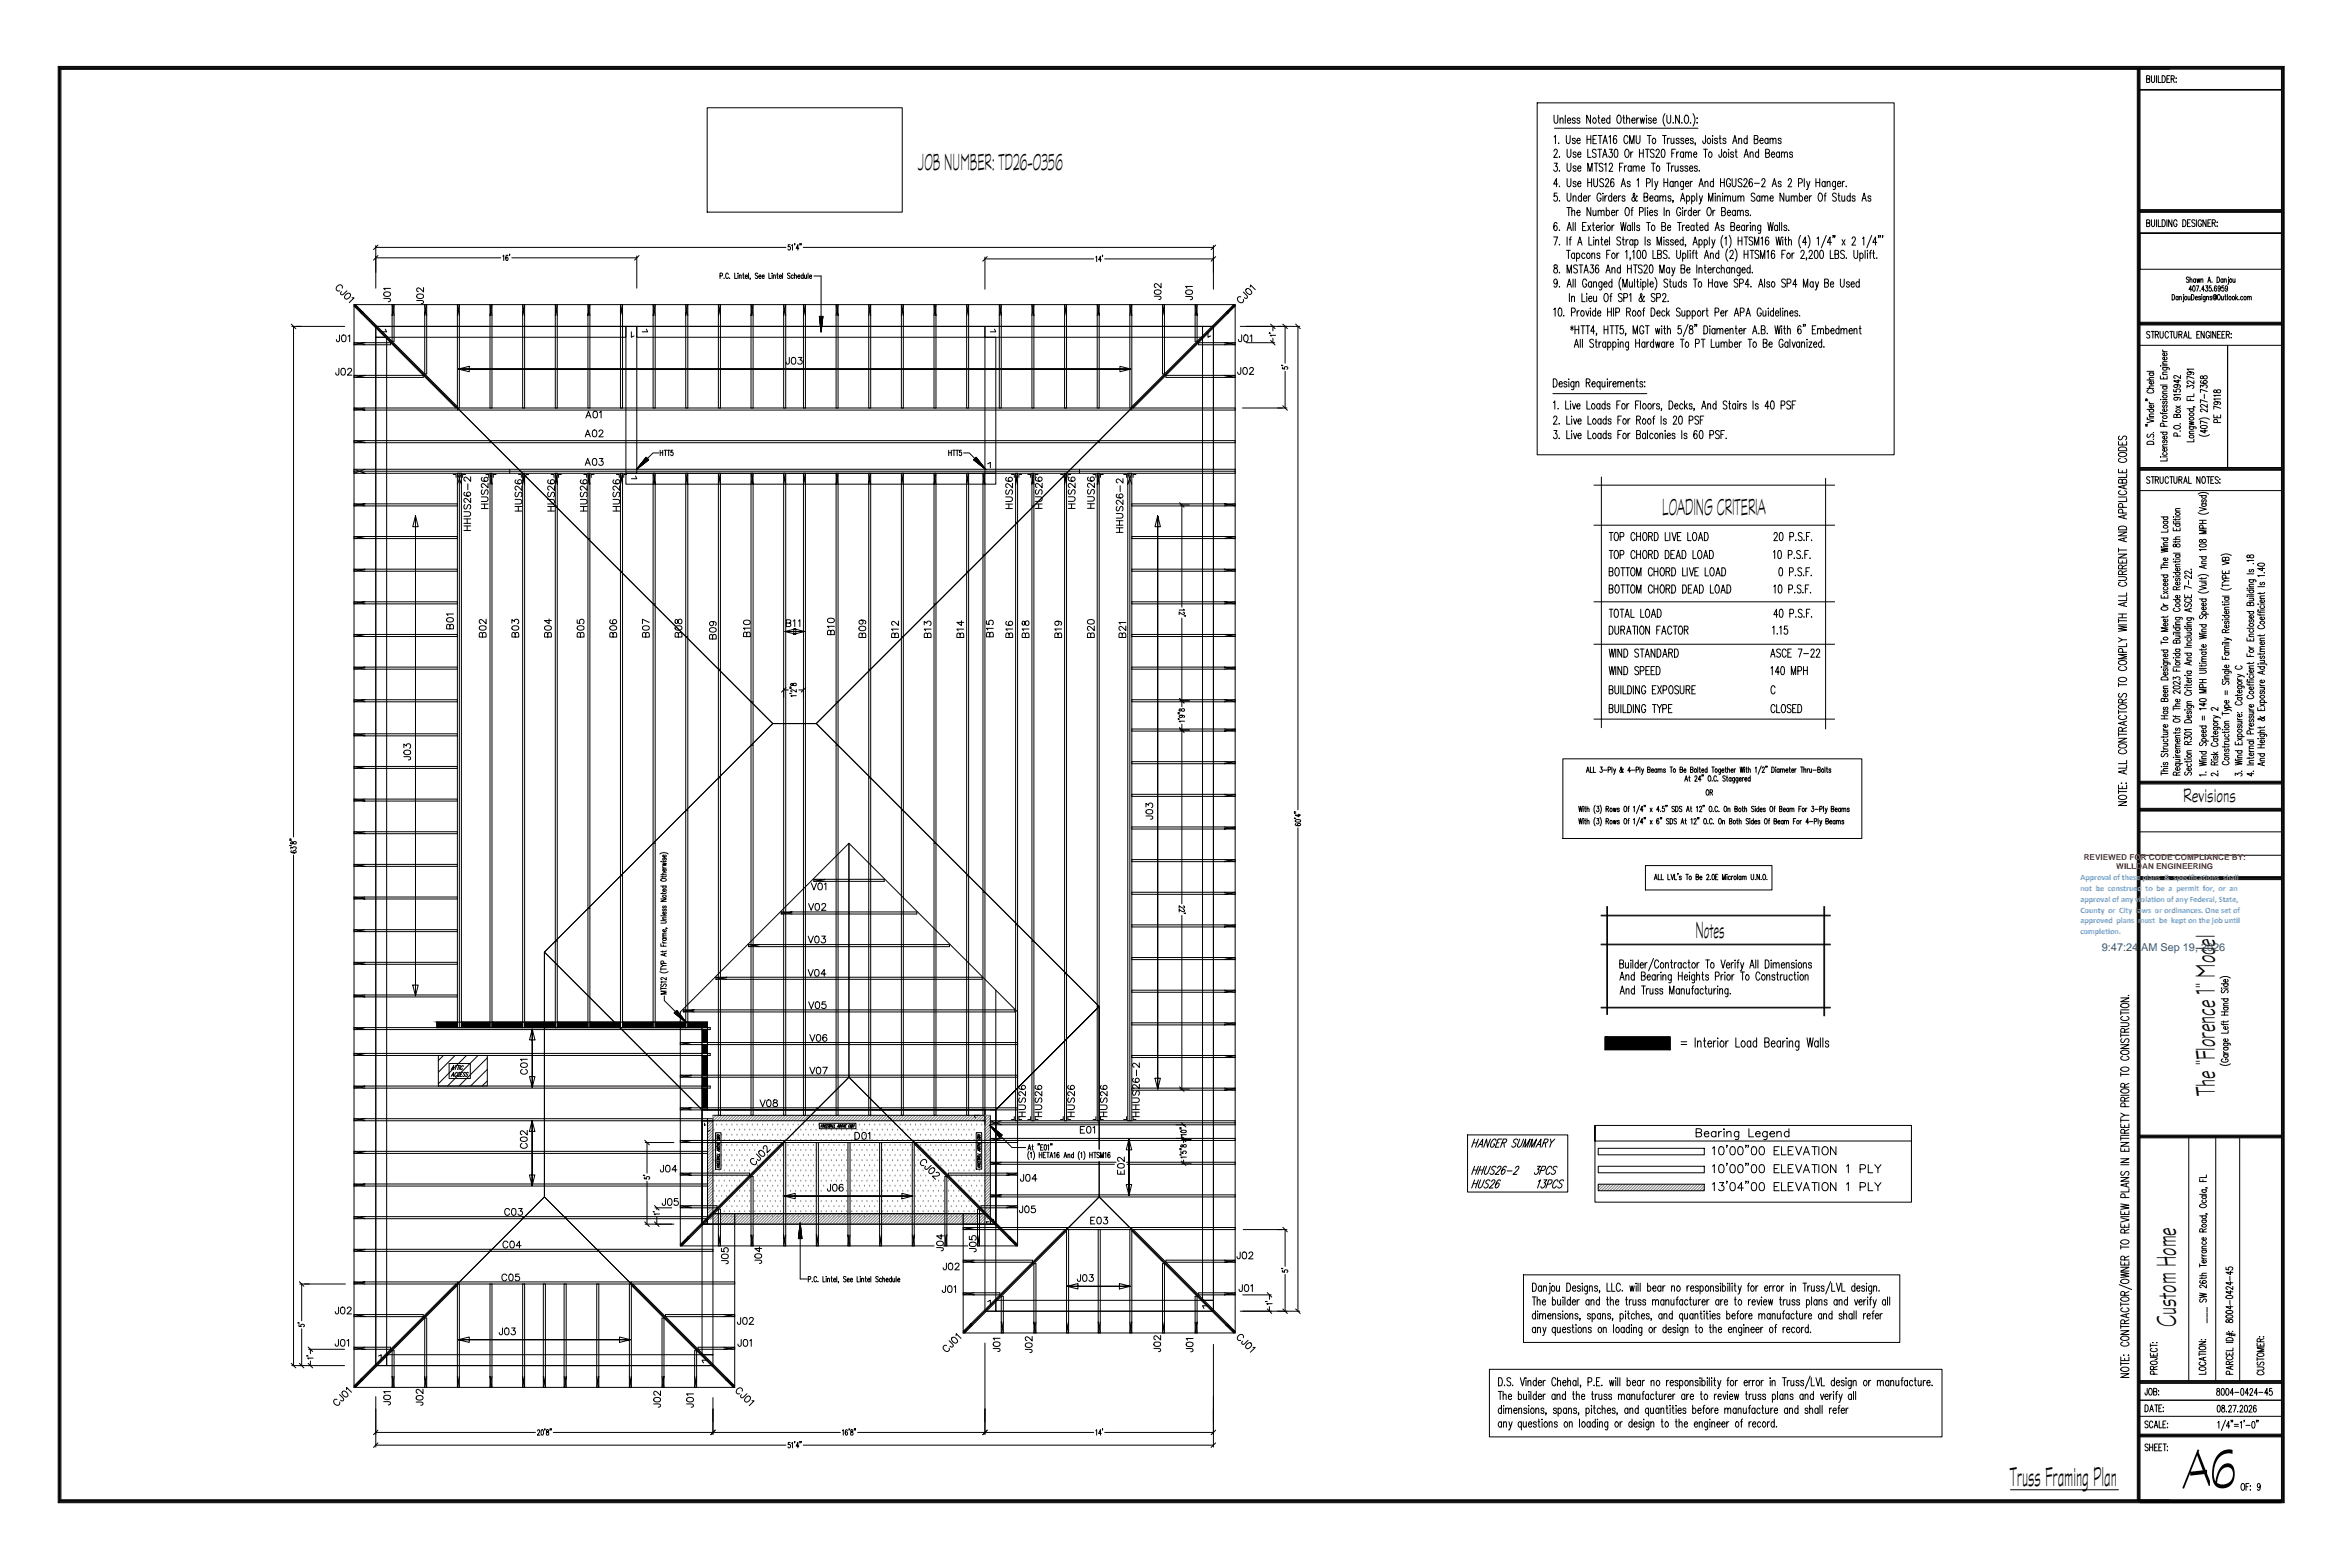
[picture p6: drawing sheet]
<svg xmlns="http://www.w3.org/2000/svg" width="914mm" height="610mm" viewBox="0 0 914 610" stroke-linecap="round" stroke-linejoin="round" font-family="sans-serif">
<defs><g id="words">
<text font-size="23" x="849.8" y="578.7">A6</text>
<g font-size="11.5">
<text x="861.8" y="426.5" transform="rotate(-90 861.8 426.5)">The &quot;Florence 1&quot; Model</text>
<text x="846.6" y="516.2" transform="rotate(-90 846.6 516.2)">Custom Home</text>
<text x="782" y="578">Truss Framing Plan</text>
</g>
<g font-size="9.8">
<text x="357.3" y="66.2">JOB NUMBER: TD26-0356</text>
<text x="646.8" y="200.3">LOADING CRITERIA</text>
<text x="659.8" y="365">Notes</text>
</g>
<text font-size="8.2" x="849.5" y="312.1">Revisions</text>
<text font-size="4.2" fill="#005091" x="817.9" y="369.8">9:47:24 AM Sep 19, 2026</text>
<g font-size="3.2" fill="#f00">
<text x="810.8" y="334.5">REVIEWED FOR CODE COMPLIANCE BY:</text>
<text x="823.5" y="338.1">WILLDAN ENGINEERING</text>
</g>
<g font-size="3.2" fill="#5b9bd4">
<text x="809.5" y="342.5">Approval of these plans &amp; specifications shall</text>
<text x="809.5" y="346.7">not be construed to be a permit for, or an</text>
<text x="809.5" y="350.9">approval of any violation of any Federal, State,</text>
<text x="809.5" y="355.1">County or City laws or ordinances. One set of</text>
<text x="809.5" y="359.3">approved plans must be kept on the job until</text>
<text x="809.5" y="363.5">completion.</text>
</g>
</g></defs>
<g fill="none" stroke="#000" stroke-width=".39">
<path d="M22.6 25.8h866.2v558.8h-866.2zM22.9 26.1h865.6v558.2h-865.6zM23.2 26.3h865v557.7h-865zM23.4 26.6h864.6v557.2h-864.6zM23.7 26.9h864v556.6h-864zM831.6 26.9v556.6M831.9 26.9v556.6M832.1 26.9v556.6M832.4 26.9v556.6M832.7 26.9v556.6M832.7 34.8h55M832.7 35.1h55"/>
<path d="M835.3 30.7l1-.1v-1l-1-.2v2.7l1.1-.3 .1-.6-.4-.5M837.1 29.4v1.9l.6 .8 .6-.4 .1-2.3M839.1 29.4v2.7M839.8 29.4v2.7h1.1M841.3 29.4a1.45 1.45 0 0 1 1.3 1 1.45 1.45 0 0 1-.4 1.6l-.9 .1zM843.2 30.7h.6M844.3 29.4h-1.1v2.7h1.1M844.8 30.7l1.1-.1v-1l-1.1-.2v2.7M845.4 30.7l.6 1.4M846.8 30.3v.3zM846.8 31.8v.3zM275.2 41.9h75.9v40.6h-75.9z"/>
<path d="M598.1 40h138.9v136.9h-138.9zM604.7 44.8v2.3l.6 .9 .8-.5 .1-2.7M604.7 53.3l.5-.6v3.2M604.7 58.8l.1-.5a.71 .71 0 0 1 1 0 .71 .71 0 0 1 0 1l-1.2 1.9h1.4M604.9 49.9h55.8M606.5 55.6l.1 .1M607 46.5l.6-.6 .5 .1 .1 2M607 45.9v2.1M609 44.8v3.2M609.5 52.7l.1 2.7 .5 .5 .5-.2 .4-.7v-2.3M609.8 58.1v2.2l.3 .8a.67 .67 0 0 0 1-.3l.2-2.7M609.9 46.8h1.3l-.2-.8a1.01 1.01 0 0 0-1.3 .7 1.01 1.01 0 0 0 .7 1.3l.8-.5"/>
<path d="M612.9 46.3l-.4-.4-.6 .1v.6l1 .5v.4l-.4 .5-.6-.2-.1-.3M612.9 54.2a.59 .59 0 0 0-.5-.4 .59 .59 0 0 0-.6 .4l1.1 1.1-.4 .6-.6-.2-.1-.3M613.2 59.6l-.4-.5-.6 .2-.1 .3 .3 .4 .8 .3v.5a.58 .58 0 0 1-.5 .4 .58 .58 0 0 1-.6-.4M613.6 54.7h1.2l-.2-.8a1.03 1.03 0 0 0-1.2 .8 1.03 1.03 0 0 0 .7 1.2l.7-.5M614.8 46.3a.6 .6 0 0 0-.6-.5 .6 .6 0 0 0-.6 .5l1 .8 .2 .4a.6 .6 0 0 1-.6 .5 .6 .6 0 0 1-.6-.5M617.5 52.7v3.2M617.5 54.2h1.5M617.8 58.1v3.1h1.3M618.9 44.8v3.2l-1.5-3.2v3.2M619 52.7v3.2M619.8 54.2h.9M620.1 46a1.01 1.01 0 0 1 1.1 .8 1.01 1.01 0 0 1-.6 1.2l-.5-.2-.4-.7z"/>
<path d="M621.1 58.5a.76 .76 0 0 0-1.1-.4 .76 .76 0 0 0-.2 1.2l.8 .4a.81 .81 0 0 1 .3 1.3 .81 .81 0 0 1-1.3-.2M621.2 52.7h-1.4v3.2h1.4M621.7 58.1h1.5M621.7 45.9h.8M621.8 52.7h1.5M622 44.8v2.6l.2 .4 .4 .2M622.5 58.1v3.1M622.6 52.7v3.2M623.2 46.8h1.3l-.2-.8a1.01 1.01 0 0 0-1.2 .7 1.01 1.01 0 0 0 .6 1.3l.8-.5M623.7 55.9l.9-3.2 .8 3.2M624.1 54.8h1M626.1 53.3l.5-.6v3.2"/>
<path d="M626.2 58.1h1.1l-.6 1.2a.95 .95 0 0 1 .7 1.2 .95 .95 0 0 1-1.2 .6l-.3-.5M626.4 46.3l-.2-.3a1.01 1.01 0 0 0-1.2 .7 1.01 1.01 0 0 0 .6 1.3l.8-.5M626.4 44.8v3.2M628.4 58.2l.5-.1a2.27 2.27 0 0 1 0 3.1h-.2a2.53 2.53 0 0 1-.3-3zM629 53.1l-.6-.4a2.05 2.05 0 0 0 .1 3.2 1.07 1.07 0 0 0 .6-1 1.07 1.07 0 0 0-.7-1l-.6 .9M629.5 45l.3-.2a1.76 1.76 0 0 1 .6 3l-.2 .2a1.81 1.81 0 0 1-.7-3zM631.4 45.9h.8M631.8 44.8v2.6l.1 .4 .4 .2M632.6 58.2l.2-.1a1.83 1.83 0 0 1 .7 3l-.2 .1a1.76 1.76 0 0 1-.7-3zM632.9 46.5l.6-.6 .5 .1 .1 2M632.9 44.8v3.2M633.5 53.4l-.6-.7a1.78 1.78 0 0 0-.6 3l.6 .2 .6-.8"/>
<path d="M634.1 55.9v-3.2l.9 3.2 .8-3.2v3.2M634.5 59.1v2.1M635 46.8h1.2l-.2-.8a1.01 1.01 0 0 0-1.2 .7 1.01 1.01 0 0 0 .7 1.3l.7-.5M635.4 59.1l-.6 .2-.3 .7M636.7 52.7v2.7l.6 .5 .5-.2 .3-.7v-2.3M636.9 45.9v2.1M637.7 45.9l-.5 .1-.3 .8M637.9 58.1v3.1M637.9 59.6h1.5M638.2 45.9l.4 2.1 .5-2.1 .4 2.1 .4-2.1M639.4 58.1v3.1M640.2 58.1h1.5"/>
<path d="M640.7 44.8v.3zM640.7 45.9v2.1M641 52.7h1.5M641 58.1v3.1M641.7 52.7v3.2M642.6 46.3a.6 .6 0 0 0-.6-.5 .6 .6 0 0 0-.6 .5l1.1 .8 .1 .4a.6 .6 0 0 1-.6 .5 .6 .6 0 0 1-.6-.5M643.2 53.9a1.03 1.03 0 0 1 1.2 .8 1.03 1.03 0 0 1-.7 1.2l-.5-.2-.3-.7zM643.2 46.8h1.3l-.2-.8a1.01 1.01 0 0 0-1.2 .7 1.01 1.01 0 0 0 .6 1.3l.8-.5M643.6 58.5a.75 .75 0 0 0-1.2-.3 .75 .75 0 0 0 .2 1.2l.6 .3a.81 .81 0 0 1 .3 1.3 .81 .81 0 0 1-1.3-.2M644.4 58.8l.1-.5a.7 .7 0 0 1 1 0 .7 .7 0 0 1 0 1l-1.2 1.9h1.5M646.7 58.2l.5-.1a2.27 2.27 0 0 1 0 3.1h-.2a2.62 2.62 0 0 1-.3-3zM646.9 52.7h1.5"/>
<path d="M647.7 52.7v3.2M647.9 44.2a4.2 4.2 0 0 0 0 4.8M648.6 44.8v2.3l.6 .9 .8-.5 .1-2.7M648.8 53.8v2.1M649.6 53.8l-.5 .1-.3 .8M650.2 53.8l.1 1.9 .5 .2 .5-.6M650.5 59.6h.8M651 47.7l.1 .1M651.3 53.8v2.1M651.9 58.1h-1.4v3.1M652.4 59.1v2.1M653.2 59.1l-.5 .2-.3 .7"/>
<path d="M653.4 54.2a.62 .62 0 0 0-.6-.4 .62 .62 0 0 0-.6 .4l1 .8 .2 .4a.6 .6 0 0 1-.6 .5 .6 .6 0 0 1-.6-.5M653.5 44.8v3.2l-1.5-3.2v3.2M654.4 47.7l.1 .1M655.1 59.6l-.2-.3a1.01 1.01 0 0 0-1.3 .7 1.01 1.01 0 0 0 .7 1.2l.8-.4M655.1 59.1v2.1M655.2 54.2a.59 .59 0 0 0-.6-.4 .59 .59 0 0 0-.6 .4l1.2 1.1-.5 .6-.6-.2-.1-.3M655.8 54.7h1.3l-.3-.8a1.03 1.03 0 0 0-1.1 .8 1.03 1.03 0 0 0 .6 1.2l.8-.5M655.8 59.7l.5-.6 .5 .2 .2 1.9M655.8 59.1v2.1M655.8 45l.2-.2a1.76 1.76 0 0 1 .6 3l-.2 .2a1.81 1.81 0 0 1-.6-3zM657 59.7l.5-.6 .5 .2 .1 1.9M657.8 47.7l.1 .1"/>
<path d="M658.7 44.2a4.2 4.2 0 0 1 0 4.8M658.9 54.2a.62 .62 0 0 0-.6-.4 .62 .62 0 0 0-.6 .4l1 .8 .2 .4a.6 .6 0 0 1-.6 .5 .6 .6 0 0 1-.6-.5M659.7 55.7l-.1 .2v-.3l-.1 .9M660.2 47.8h.2zM660.4 45.9v.3zM662.9 58.1h1.5M663.6 52.7v2.4l-.4 .8-.4-.2-.2-.9M663.6 58.1v3.1M664.6 53.9a1.03 1.03 0 0 1 1.2 .8 1.03 1.03 0 0 1-.7 1.2l-.5-.2-.3-.7zM665.1 59.3a1.01 1.01 0 0 1 1.2 .7 1.01 1.01 0 0 1-.7 1.2l-.7-.4zM666.4 53.8v2.1M666.4 52.7v.3z"/>
<path d="M668.3 54.2a.59 .59 0 0 0-.6-.4 .59 .59 0 0 0-.6 .4l1.2 1.1-.4 .6-.7-.2-.1-.3M668.9 53.8h.8M669.2 52.7v2.6l.1 .4 .5 .2M669.9 58.1l-.2 3h-.7l-.2-.9M670.8 59.3a1.01 1.01 0 0 1 1.2 .7 1.01 1.01 0 0 1-.6 1.2l-.8-.4zM671.6 54.2a.62 .62 0 0 0-.6-.4 .62 .62 0 0 0-.6 .4l1 .8 .2 .4a.6 .6 0 0 1-.6 .5 .6 .6 0 0 1-.6-.5M672.6 59.1v2.1M672.6 58.1v.2zM674.2 55.9l.8-3.2 .9 3.2M674.5 59.6a.6 .6 0 0 0-.6-.5 .6 .6 0 0 0-.5 .5l1 .7 .1 .5a.6 .6 0 0 1-.6 .5 .6 .6 0 0 1-.5-.5M674.5 54.8h1.1M675.2 59.1h.7"/>
<path d="M675.5 58.1v2.5l.1 .5 .4 .1M676.5 54.4l.6-.6 .5 .1 .1 2M676.5 53.8v2.1M679.8 54.2l-.2-.3a1 1 0 0 0-1.1 .6 1 1 0 0 0 .4 1.2l.5 .2 .4-.5M679.8 52.7v3.2M681 59.7l.5-.6 .5 .2 .2 1.9M681 59.1v2.1M682.6 54.2l1.3-.1 .2-.5-.2-.8-1.3-.1v3.2l1.3-.2 .2-.9-.6-.6M684.3 59.6l-.2-.3a1.01 1.01 0 0 0-1.2 .7 1.01 1.01 0 0 0 .6 1.2l.8-.4M684.3 58.1v3.1M684.8 54.7h1.3l-.3-.8a1.03 1.03 0 0 0-1.1 .8 1.03 1.03 0 0 0 .6 1.2l.8-.5M687 59.6l1.3-.2 .2-.4-.2-.8-1.3-.1v3.1l1.3-.1 .2-.9-.5-.6"/>
<path d="M688 54.2l-.3-.3a1.03 1.03 0 0 0-1.1 .8 1.03 1.03 0 0 0 .6 1.2l.8-.5M688 53.8v2.1M688.7 54.4l.5-.6 .6 .1 .1 2M688.7 53.8v2.1M689.9 54.4l.5-.6 .5 .1 .1 2M692.4 59.6l-.2-.3a1.01 1.01 0 0 0-1.2 .7 1.01 1.01 0 0 0 .7 1.2l.7-.4M692.4 59.1v2.1M693 54.2a.59 .59 0 0 0-.5-.4 .59 .59 0 0 0-.6 .4l1.1 1.1-.4 .6-.6-.2-.1-.3M693.2 59.7l.5-.6 .5 .2 .1 1.9M693.2 59.1v2.1M694.3 59.7l.6-.6 .5 .2 .1 1.9M697.5 59.6l-.4-.5-.7 .2-.1 .3 .3 .4 .8 .3 .1 .5a.58 .58 0 0 1-.6 .4 .58 .58 0 0 1-.6-.4"/>
<path d="M604.8 63.5h1.2l-.7 1.2a.95 .95 0 0 1 .7 1.2 .95 .95 0 0 1-1.2 .6l-.2-.4M605.8 75.1h-1l-.1 1.4a.99 .99 0 0 1 1.5 .6 .99 .99 0 0 1-1.1 1.2l-.5-.6M606.2 71.6h-1.6l1-2.1v3.2M606.8 60.9l.1 .2M606.8 66.4l.1 .1M606.8 72.4l.1 .1M606.8 78l.1 .1M609.8 63.5v2.3l.3 .7a.67 .67 0 0 0 1-.3l.2-2.7M609.8 69.5l.1 2.7 .5 .5 .5-.2 .4-.7v-2.3M609.8 75.1v2.3l.6 .9 .5-.2 .4-.7v-2.3M612.1 76.8l.5-.6 .6 .1v2M612.1 76.2v2.1"/>
<path d="M613.2 65l-.4-.5-.6 .2-.1 .3 .3 .5 .8 .3v.4a.58 .58 0 0 1-.5 .5 .58 .58 0 0 1-.6-.5M613.2 71l-.4-.5-.6 .2-.1 .3 .3 .5 .8 .3v.4a.59 .59 0 0 1-.5 .5 .59 .59 0 0 1-.6-.5M613.9 60h1.2l-.2-.7a1.01 1.01 0 0 0-1.1 .7 1.01 1.01 0 0 0 .6 1.2l.7-.4M613.9 65.5h1.2l-.2-.8a1.01 1.01 0 0 0-1.1 .7 1.01 1.01 0 0 0 .6 1.2l.7-.4M613.9 71.5h1.2l-.2-.8a1.01 1.01 0 0 0-1.1 .7 1.01 1.01 0 0 0 .6 1.3l.7-.5M615.4 76.6l-.3-.3a1.01 1.01 0 0 0-1.1 .8 1.01 1.01 0 0 0 .6 1.2l.8-.5M615.4 75.1v3.2M616.1 77.1h1.3l-.2-.8a1.01 1.01 0 0 0-1.2 .8 1.01 1.01 0 0 0 .6 1.2l.8-.5M617.8 66.6v-3.1l.9 3.1 .8-3.1v3.1M617.8 69.5v3.2M617.8 71h1.5M618 76.2v2.1"/>
<path d="M618.9 76.2l-.6 .1-.3 .8M619.3 69.5v3.2M620.1 69.5l.1 2.7 .6 .5 .5-.2 .3-.7v-2.3M620.4 63.5h1.4M621.1 63.5v3.1M623 75.9l-.5-.8a1.76 1.76 0 0 0-.7 3l.7 .2 .4-.5 .1-.7h-.5M623.6 61.2l.9-3.1 .8 3.1M623.7 63.9a.75 .75 0 0 0-1.2-.3 .75 .75 0 0 0 .2 1.2l.6 .3a.81 .81 0 0 1 .3 1.3 .81 .81 0 0 1-1.3-.2M623.7 76.2v2.1M623.7 75.1v.3zM624 69.9a.77 .77 0 0 0-1.3-.3 .77 .77 0 0 0 .2 1.3l.8 .4 .3 .5-.3 .7a.86 .86 0 0 1-1.2-.3M624 60.2h1"/>
<path d="M624.4 64.1l.5-.6v3.1M624.5 76.2v2.1M624.7 70.2l.1-.4a.69 .69 0 0 1 1-.1 .69 .69 0 0 1 .1 1l-1.3 2h1.5M625.3 76.2l-.5 .1-.3 .8M626.2 64.2l.1-.4a.7 .7 0 0 1 1-.1 .7 .7 0 0 1 0 1l-1.2 1.9h1.4M627.1 76.6l-.2-.3a1.01 1.01 0 0 0-1.2 .8 1.01 1.01 0 0 0 .7 1.2l.7-.5M627.1 75.1v3.2M627.8 77.1h1.3l-.2-.8a1.01 1.01 0 0 0-1.2 .8 1.01 1.01 0 0 0 .7 1.2l.7-.5M628 69.9l-.7-.4a2.7 2.7 0 0 0-.3 3 .85 .85 0 0 0 1.1-.8 .85 .85 0 0 0-1.1-.8l-.3 .7M629.8 76.2v2.1M630.2 65h.8M630.6 76.2l-.5 .1-.3 .8"/>
<path d="M630.8 72.7l.9-3.2 .8 3.2M631.1 71.6h1.1M631.6 63.5h-1.4v3.1M632.1 64.5v2.1M632.3 76.6l-.4-.4-.7 .1v.6l1 .5 .1 .4-.4 .5-.7-.2-.1-.3M632.9 64.5l-.5 .2-.3 .8M634.3 71a.6 .6 0 0 0-.6-.5 .6 .6 0 0 0-.6 .5l1.1 .8 .1 .4a.62 .62 0 0 1-.6 .5 .62 .62 0 0 1-.6-.5M634.7 65l-.2-.3a1.01 1.01 0 0 0-1.2 .7 1.01 1.01 0 0 0 .7 1.2l.7-.4M634.7 64.5v2.1M635.5 65.1l.5-.6 .5 .2 .2 1.9M635.5 64.5v2.1M636.7 65.1l.5-.6 .5 .2 .1 1.9"/>
<path d="M636.9 70.1l.6-.6v3.2M637.1 76.5l-.2-.3-.7 1.6a.72 .72 0 0 1-1.1 .3 .72 .72 0 0 1 .1-1.2l.8-.7 .1-.6-.3-.5-.3 .5 .1 .7 .9 1.8 .4 .2 .2-.3M638.6 65.5h1.3l-.2-.8a1.01 1.01 0 0 0-1.2 .7 1.01 1.01 0 0 0 .7 1.2l.7-.4M639.7 76.6l1.3-.1 .1-1.1-.4-.3h-1v3.2h1l.4-.3v-1.1l-.4-.3M640.7 71.2l1.2-.2 .3-.5-.3-.8-1.2-.2v3.2M641.9 77.1h1.3l-.2-.8a1.01 1.01 0 0 0-1.2 .8 1.01 1.01 0 0 0 .7 1.2l.7-.5M642.6 63.5h1.5M642.9 69.5v3.2M643.3 63.5v3.1M643.8 70.5l.7 2.2 .6-2.2M644.5 72.7l-.4 1h-.4M644.8 64.7a1.01 1.01 0 0 1 1.2 .7 1.01 1.01 0 0 1-.7 1.2l-.7-.4z"/>
<path d="M645.1 76.6l-.2-.3a1.01 1.01 0 0 0-1.2 .8 1.01 1.01 0 0 0 .7 1.2l.7-.5M645.1 76.2v2.1M645.8 76.8l.6-.6 .5 .1 .1 2M645.8 76.2v2.1M647 76.8l.5-.6 .6 .1 .1 2M647.4 69.5v3.2M647.4 71h1.5M648.5 63.5h1.5M648.9 69.5v3.2M649.2 63.5v3.1M650.2 76.6a.6 .6 0 0 0-.6-.5 .6 .6 0 0 0-.6 .5l1.1 .8 .1 .4a.6 .6 0 0 1-.6 .5 .6 .6 0 0 1-.6-.5M650.4 64.5v2.1"/>
<path d="M651 71l-.2-.3a1.01 1.01 0 0 0-1.2 .7 1.01 1.01 0 0 0 .7 1.3l.7-.5M651 78.1h-.2h.2l-.2 .8M651 70.5v2.2M651.3 64.5l-.6 .2-.3 .8M651.8 64.5l.1 2 .5 .1 .5-.5M651.8 71.2l.5-.7 .5 .2 .1 2M651.8 70.5v2.2M652.9 64.5v2.1M653.9 78.3l.8-3.2 .9 3.2M654.2 77.2h1.1M654.9 65l-.4-.5-.6 .2-.1 .3 .3 .5 .8 .3v.4a.58 .58 0 0 1-.5 .5 .58 .58 0 0 1-.6-.5M655.1 70.5l-.2 2.9-.3 .3-.5-.1"/>
<path d="M655.1 71l-.2-.3a1.01 1.01 0 0 0-1.3 .7 1.01 1.01 0 0 0 .7 1.3l.8-.5M655.8 71.5h1.3l-.3-.8a1.01 1.01 0 0 0-1.1 .7 1.01 1.01 0 0 0 .6 1.3l.8-.5M656.2 76.6l.2-.3a1.01 1.01 0 0 1 1.2 .8 1.01 1.01 0 0 1-.6 1.2l-.8-.5M656.2 76.2v3.1M656.8 65a.6 .6 0 0 0-.6-.5 .6 .6 0 0 0-.6 .5l1 .8 .2 .4a.6 .6 0 0 1-.6 .5 .6 .6 0 0 1-.6-.5M657.4 65.5h1.3l-.2-.8a1.01 1.01 0 0 0-1.3 .7 1.01 1.01 0 0 0 .7 1.2l.8-.4M657.7 70.5v2.2M658.2 76.6l.3-.3a1.01 1.01 0 0 1 1.1 .8 1.01 1.01 0 0 1-.6 1.2l-.8-.5M658.2 76.2v3.1M658.5 70.5l-.5 .2-.3 .8M659 60h1.2l-.2-.7a1.01 1.01 0 0 0-1.2 .7 1.01 1.01 0 0 0 .7 1.2l.7-.4M660.2 75.1v3.2"/>
<path d="M660.4 65l-.4-.5-.6 .2-.1 .3 .3 .5 .8 .3v.4a.58 .58 0 0 1-.5 .5 .58 .58 0 0 1-.6-.5M661.1 72.7l.8-3.2 .9 3.2M661.2 66.4l.1 .1M661.2 76.2l.6 2.1 .7-2.1M661.4 71.6h1.1M661.8 78.3l-.4 1h-.3M663.4 71.2l.6-.7 .5 .2 .1 2M663.4 70.5v2.2M664.8 78.3v-3.2l.8 3.2 .9-3.2v3.2M666.7 71l-.2-.3a1.01 1.01 0 0 0-1.2 .7 1.01 1.01 0 0 0 .6 1.3l.8-.5M666.7 69.5v3.2M667.4 76.2v2.1"/>
<path d="M667.4 75.1v.3zM668.2 76.8l.5-.6 .5 .1 .1 2M668.2 76.2v2.1M669.5 69.5v3.2M669.5 71h1.4M670.3 75.1v.3zM670.3 76.2v2.1M670.9 69.5v3.2M671 76.8l.6-.6 .5 .1 .1 2M671 76.2v2.1M672.2 76.8l.5-.6 .6 .1 .1 2M673.4 70.2l-.6-.7a1.79 1.79 0 0 0-.6 3l.2 .2a.85 .85 0 0 0 .9-.3 .85 .85 0 0 0 .1-.9h-.6"/>
<path d="M674 69.5v2.3l.6 .9 .8-.5 .1-2.7M674.2 76.2l.1 1.9 .5 .2 .6-.6M675.4 76.2v2.1M676.2 76.8l.5-.6 .6 .1 .1 2M676.2 76.2v2.1M677.4 76.8l.5-.6 .5 .1 .2 2M677.8 69.9a.77 .77 0 0 0-1.2-.3 .77 .77 0 0 0 .1 1.3l.9 .4 .2 .9a.83 .83 0 0 1-.7 .5 .83 .83 0 0 1-.8-.5M678.6 70.2v-.4a.69 .69 0 0 1 1.1-.1 .69 .69 0 0 1 0 1l-1.3 2h1.5M678.6 61.2l.9-3.1 .8 3.1M679 60.2h1M681.8 69.9l-.6-.4a2 2 0 0 0 .1 3.2 .92 .92 0 0 0 .6-1.1 .92 .92 0 0 0-1-.7l-.3 .7M682.7 71.3h1.9"/>
<path d="M682.9 75.6a.76 .76 0 0 0-1.1-.4 .76 .76 0 0 0-.2 1.1l.9 .5a.81 .81 0 0 1 .2 1.3 .81 .81 0 0 1-1.3-.3M684.8 76.6l-.2-.3a1.01 1.01 0 0 0-1.2 .8 1.01 1.01 0 0 0 .7 1.2l.7-.5M684.8 76.2v2.1M685.5 70.2l.1-.4a.69 .69 0 0 1 1-.1 .69 .69 0 0 1 .1 1l-1.3 2h1.5M685.5 76.8l.6-.6 .5 .1 .1 2M685.5 76.2v2.1M686.7 76.8l.5-.6 .5 .1 .2 2M688.7 77.1h1.3l-.2-.8a1.01 1.01 0 0 0-1.2 .8 1.01 1.01 0 0 0 .6 1.2l.8-.5M689.2 60h1.3l-.2-.7a1.01 1.01 0 0 0-1.2 .7 1.01 1.01 0 0 0 .7 1.2l.7-.4M689.6 72.7l.8-3.2 .9 3.2M689.9 71.6h1M693 71l-.4-.5-.6 .2-.1 .3 .3 .5 .8 .3v.4a.59 .59 0 0 1-.5 .5 .59 .59 0 0 1-.6-.5"/>
<path d="M694.1 75.1v3.2l-1.5-3.2v3.2M694.9 76.2l.2 1.9 .5 .2 .5-.6M695.8 70.2l.1-.4a.69 .69 0 0 1 1-.1 .69 .69 0 0 1 .1 1l-1.3 2h1.5M696.1 76.2v2.1M697 76.8l.5-.6 .5 .1 .1 2M697 76.2v2.1M698.1 76.8l.6-.6 .5 .1 .1 2M699.8 71.2h1l.4-.3-.1-1.2-1.3-.2v3.2M700.2 76.6l.2-.3a1.01 1.01 0 0 1 1.1 .8 1.01 1.01 0 0 1-.6 1.2l-.7-.5M700.2 75.1v3.2M702.1 69.5v3.2M702.1 77.1h1.3l-.2-.8a1.01 1.01 0 0 0-1.2 .8 1.01 1.01 0 0 0 .7 1.2l.7-.5"/>
<path d="M703 70.5l.6 2.2 .7-2.2M703.6 72.7l-.3 .9-.4 .1M704 76.2v2.1M704.9 76.2l-.5 .1-.4 .8M706.6 71h1.5M706.6 69.5v3.2M707.9 75.3l.2-.2a1.76 1.76 0 0 1 .6 3l-.2 .2a1.81 1.81 0 0 1-.6-3zM708.1 69.5v3.2M709.8 76.2h.7M710.2 71l-.2-.3a1.01 1.01 0 0 0-1.2 .7 1.01 1.01 0 0 0 .7 1.3l.7-.5M710.2 70.5v2.2M710.6 75.1l-.4 .2-.1 .4v2.6"/>
<path d="M710.9 71.2l.6-.7 .5 .2 .1 2M710.9 70.5v2.2M714.2 70.5l-.1 2.9-.3 .3-.5-.1M714.2 71l-.2-.3a1.01 1.01 0 0 0-1.2 .7 1.01 1.01 0 0 0 .7 1.3l.7-.5M714.5 75.6a.75 .75 0 0 0-1.2-.4 .75 .75 0 0 0 .2 1.3l.6 .3a.81 .81 0 0 1 .3 1.3 .81 .81 0 0 1-1.3-.3M715 71.5h1.2l-.2-.8a1.01 1.01 0 0 0-1.2 .7 1.01 1.01 0 0 0 .7 1.3l.7-.5M715.2 76.2h.7M715.5 75.1v2.6l.1 .4 .4 .2M716.7 76.2v1.9l.6 .2 .5-.6M716.9 70.5v2.2M717.7 70.5l-.5 .2-.3 .8M717.8 76.2v2.1"/>
<path d="M718.4 72.4v.1M719.9 76.6l-.2-.3a1.01 1.01 0 0 0-1.2 .8 1.01 1.01 0 0 0 .7 1.2l.7-.5M719.9 75.1v3.2M721.8 76.6l-.4-.4-.6 .1v.6l.9 .5 .1 .4-.4 .5-.6-.2-.1-.3M724.5 78.3l.8-3.2 .9 3.2M724.8 77.2h1M728 76.6l-.5-.4-.6 .1v.6l1 .5 .1 .4-.5 .5-.6-.2-.1-.3M146.2 95.5v16.6M146.2 96.2h159.6M147.1 95.3l-1.8 1.8M147.1 99.4l-1.8 1.8M195.7 99.7l.3-.5v2.2"/>
<path d="M197.7 99.5l-.3-.3a1.34 1.34 0 0 0-.1 2.2 .61 .61 0 0 0 .4-.7 .61 .61 0 0 0-.7-.5l-.2 .5M198.3 98.9l-.1 .6M247.8 99.6v12.5M248.7 99.4l-1.8 1.8M307.5 95.2h-.8v.9a.61 .61 0 0 1 .9 .5 .61 .61 0 0 1-.9 .5l-.1-.2M308 95.6l.4-.4v2.1M309.3 94.9l-.1 .4M310.9 96.6h-1.1l.7-1.4v2.1M311.3 94.9l-.1 .4M311.7 94.9l-.1 .4M312.5 96.2h159.6M384.1 99.8l-1.7 1.8"/>
<path d="M429 99.4l-.1 .5M472.1 95.5v17M473 95.3l-1.7 1.8M473 99.8l-1.7 1.8M604.6 92.2h1.4l-1 3.1M605.8 87l-.6-.5a2 2 0 0 0 .1 3.2 .94 .94 0 0 0 .6-1.1 .94 .94 0 0 0-1-.7l-.3 .8M606.8 89.4l.1 .2M606.8 95.1l.1 .1M609.5 97.4h1.5M609.7 80.7h1.5M609.8 89.7l.8-3.2 .9 3.2M609.8 92.2v3.1"/>
<path d="M610.1 88.7h1M610.3 97.4v3.2M610.4 80.7v3.2M610.6 93.2h.7M611.5 92.2l-.5 .1-.1 .5v2.5M611.6 82.4l.5-.6 .5 .1 .1 2M611.6 80.7v3.2M612.1 86.5v3.2M612.7 98.9l-.2-.3a1.01 1.01 0 0 0-1.2 .7 1.01 1.01 0 0 0 .7 1.3l.7-.5M612.7 98.4v2.2M612.9 86.5v3.2M613.5 98.9l.2-.3a1.01 1.01 0 0 1 1.1 .7 1.01 1.01 0 0 1-.6 1.3l-.7-.5"/>
<path d="M613.5 98.4v3.2M613.6 82.7h1.2l-.2-.8a1.03 1.03 0 0 0-1.1 .8 1.03 1.03 0 0 0 .6 1.2l.7-.4M613.9 95.3l.8-3.1 .9 3.1M614.2 94.3h1.1M615.8 88.1h.8M616.7 98.9l-.2-.3a1.01 1.01 0 0 0-1.2 .7 1.01 1.01 0 0 0 .7 1.3l.7-.5M617.2 86.5h-1.4v3.2h1.4M617.7 98.6a1.01 1.01 0 0 1 1.2 .7 1.01 1.01 0 0 1-.7 1.3l-.5-.2-.4-.7zM617.8 87.6l1.2 2.1M618.2 92.2v3.1h1.3M619 87.6l-1.2 2.1M619 80.7v3.2l-1.5-3.2v3.2"/>
<path d="M619.4 99.1l.5-.7 .5 .2 .1 2M619.4 98.4v2.2M619.6 87.6h.8M619.8 81.8l.1 1.9 .6 .2 .5-.6M619.9 86.5v2.6l.1 .5 .4 .1M620.1 93.2v2.1M620.1 92.2v.3zM620.9 93.8l.5-.6 .5 .2 .1 1.9M620.9 93.2v2.1M621 81.8v2.1M621.1 88.5h1.2l-.2-.7a1.01 1.01 0 0 0-1.1 .7 1.01 1.01 0 0 0 .6 1.2l.7-.4M621.8 82.4l.6-.6 .5 .1 .1 2"/>
<path d="M621.8 81.8v2.1M622.6 98.9a.6 .6 0 0 0-.6-.5 .6 .6 0 0 0-.6 .5l1 .8 .2 .4a.62 .62 0 0 1-.6 .5 .62 .62 0 0 1-.6-.5M622.9 93.2h.7M623 87.6v2.1M623 82.4l.5-.6 .6 .1 .1 2M623.2 92.2v2.6l.1 .4 .4 .1M623.8 87.6l-.5 .2-.3 .7M624.4 94.1h1.2l-.2-.7a1.01 1.01 0 0 0-1.2 .7 1.01 1.01 0 0 0 .7 1.2l.7-.4M624.5 87.6v2.1M624.5 86.5v.3zM625 82.3l.2-.4a1.04 1.04 0 0 1 1.2 .8 1.04 1.04 0 0 1-.6 1.2l-.8-.4M625 80.7v3.2"/>
<path d="M625.2 98.9h.8M625.5 87.8a1.01 1.01 0 0 1 1.2 .7 1.01 1.01 0 0 1-.6 1.2l-.8-.4zM626.3 92.2v3.1M626.6 97.4h-1.4v3.2M627 82.7h1.3l-.2-.8a1.04 1.04 0 0 0-1.2 .8 1.04 1.04 0 0 0 .6 1.2l.8-.4M627.2 87.6v2.1M627.4 98.6a1.01 1.01 0 0 1 1.2 .7 1.01 1.01 0 0 1-.7 1.3l-.5-.2-.3-.7zM628.1 87.6l-.6 .2-.3 .7M628.9 81.8v2.1M629.1 98.4v2.2M629.8 81.8a.78 .78 0 0 0-.9 .9M630 98.4l-.6 .2-.3 .8"/>
<path d="M630.6 86.5l.5 3.2 .6-3.2 .5 3.2 .5-3.2M630.6 92.6a.76 .76 0 0 0-1.1-.4 .76 .76 0 0 0-.2 1.2l.9 .4a.81 .81 0 0 1 .2 1.3 .81 .81 0 0 1-1.3-.2M631.2 93.2h.8M631.6 92.2v2.6l.1 .4 .4 .1M632.5 98l.5-.6v3.2M632.7 80.9l.2-.2a1.76 1.76 0 0 1 .7 3l-.3 .2a1.83 1.83 0 0 1-.6-3zM632.7 93.2v2.1M633.6 93.2l-.5 .2-.4 .7M634.4 88.1l-.2-.3a1.01 1.01 0 0 0-1.2 .7 1.01 1.01 0 0 0 .7 1.2l.7-.4M634.4 87.6v2.1M634.6 81.8h.8M635.2 86.5v3.2"/>
<path d="M635.3 98l.5-.6v3.2M635.4 93.7l-.2-.3a1.01 1.01 0 0 0-1.2 .7 1.01 1.01 0 0 0 .6 1.2l.8-.4M635.4 93.2v2.1M635.5 80.7l-.5 .2v.4v2.6M636 86.5v3.2M636.1 93.7l.2-.3a1.01 1.01 0 0 1 1.2 .7 1.01 1.01 0 0 1-.6 1.2l-.8-.4M636.1 93.2v3.2M637.2 97.6h.9l.3 1.1a1.43 1.43 0 0 1-.8 1.9 2.62 2.62 0 0 1-.4-3zM637.9 82.4l1.3-.1 .2-.5-.2-.9-1.3-.2v3.2M638 88.1l-.4-.5-.7 .2v.3l.3 .4 .7 .3 .1 .5a.59 .59 0 0 1-.6 .4 .59 .59 0 0 1-.5-.4M639.4 97.6h.8l.3 1.1a1.43 1.43 0 0 1-.8 1.9 2.62 2.62 0 0 1-.3-3zM640.1 80.7v3.2"/>
<path d="M640.1 92.2v3.1M640.7 86.5h1.5M641.1 80.7v.3zM641.1 81.8v2.1M641.4 86.5v3.2M641.8 82.7h1.3l-.2-.8a1.03 1.03 0 0 0-1.2 .8 1.03 1.03 0 0 0 .7 1.2l.7-.4M642.2 93.7a.6 .6 0 0 0-.6-.5 .6 .6 0 0 0-.6 .5l1 .8 .2 .4a.6 .6 0 0 1-.6 .5 .6 .6 0 0 1-.6-.5M642.9 87.8a1.01 1.01 0 0 1 1.2 .7 1.01 1.01 0 0 1-.7 1.2l-.7-.4zM643.2 97.4v3.2h1.2M644.8 95.3v-3.1l.8 3.1 .9-3.1v3.1M644.9 82.3a.6 .6 0 0 0-.6-.5 .6 .6 0 0 0-.6 .5l1.1 .7 .1 .5a.6 .6 0 0 1-.6 .4 .6 .6 0 0 1-.6-.4M645 98.9l1.3-.2 .2-.4-.2-.7-1.3-.2v3.2l1.3-.2 .2-.9-.6-.6"/>
<path d="M646.6 88.1l1.3-.2 .2-.4-.2-.8-1.3-.2v3.2l1.3-.1 .2-.9-.6-.6M647.4 92.2v.3zM647.4 93.2v2.1M647.5 80.7v3.2M648.4 82.4l.5-.6 .5 .1 .2 2M648.4 81.8v2.1M648.7 97.8a.76 .76 0 0 0-1.1-.4 .76 .76 0 0 0-.2 1.2l1.1 .6 .2 .9a.83 .83 0 0 1-.8 .5 .83 .83 0 0 1-.7-.5M648.8 88.5h1.3l-.2-.7a1.01 1.01 0 0 0-1.2 .7 1.01 1.01 0 0 0 .7 1.2l.7-.4M649.4 93.7a.6 .6 0 0 0-.6-.5 .6 .6 0 0 0-.6 .5l1 .8 .2 .4a.6 .6 0 0 1-.6 .5 .6 .6 0 0 1-.6-.5M651.1 93.7l-.4-.5-.6 .2v.6l.9 .5 .1 .4-.4 .4-.6-.1-.1-.3M651.8 94.1h1.2l-.2-.7a1.01 1.01 0 0 0-1.2 .7 1.01 1.01 0 0 0 .7 1.2l.7-.4M652.4 97.4l.1 2.7 .5 .5 .5-.2 .4-.7v-2.3"/>
<path d="M652.7 86.5h1.5M653.5 86.5v3.2M654 81.5a.76 .76 0 0 0-1.2-.6 2.36 2.36 0 0 0 .2 3h.5l.5-.7v-.5h-.5M654.6 87.6v2.1M654.7 98.9l.2-.3a1.01 1.01 0 0 1 1.2 .7 1.01 1.01 0 0 1-.7 1.3l-.7-.5M654.7 81.8v2.1M654.7 98.4v3.2M654.7 80.7v.3zM654.9 93.7l-.2-.3a1.01 1.01 0 0 0-1.1 .7 1.01 1.01 0 0 0 .6 1.2l.7-.4M654.9 92.2v3.1M655.5 87.6l-.6 .2-.3 .7M655.5 81.8v2.1"/>
<path d="M655.9 95.2h-.2h.2l-.2 .7M656 88.5h1.3l-.2-.7a1.01 1.01 0 0 0-1.2 .7 1.01 1.01 0 0 0 .6 1.2l.8-.4M656.3 81.8l-.5 .1-.3 .8M656.7 97.4v3.2M657.7 98.4v2.2M657.7 97.4v.3zM658.1 82.3l-.2-.4a1.03 1.03 0 0 0-1.2 .8 1.03 1.03 0 0 0 .7 1.2l.7-.4M658.1 80.7v3.2M658.4 98.4h.8M658.7 95.3l.9-3.1 .8 3.1M658.9 82.7h1.2l-.2-.8a1.04 1.04 0 0 0-1.2 .8 1.04 1.04 0 0 0 .7 1.2l.7-.4M659.1 94.3h1"/>
<path d="M659.2 88.1l-.2-.3a1.01 1.01 0 0 0-1.2 .7 1.01 1.01 0 0 0 .7 1.2l.7-.4M659.2 87.6v2.1M659.3 97.4l-.5 .2-.1 .4v2.6M659.7 98.4h.7M659.9 87.6h.8M660 97.4v2.6l.1 .4 .4 .2M660.2 86.5v2.6l.2 .5 .4 .1M660.8 81.8v2.1M661.1 93.7l.2-.3a1.01 1.01 0 0 1 1.2 .7 1.01 1.01 0 0 1-.7 1.2l-.7-.4M661.1 93.2v3.2M661.4 88.5h1.3l-.2-.7a1.01 1.01 0 0 0-1.2 .7 1.01 1.01 0 0 0 .6 1.2l.8-.4M661.6 81.8l-.5 .1-.3 .8"/>
<path d="M663.1 93.7l.2-.3a1.01 1.01 0 0 1 1.2 .7 1.01 1.01 0 0 1-.7 1.2l-.7-.4M663.1 93.2v3.2M663.5 99.5h1M664.6 80.9l.2-.2a1.51 1.51 0 0 1 .9 2.5l-.5 .7a1.79 1.79 0 0 1-.6-3zM664.6 88.1l-.2-.3a1.01 1.01 0 0 0-1.2 .7 1.01 1.01 0 0 0 .6 1.2l.8-.4M664.6 86.5v3.2M665.1 92.2v3.1M665.5 99.1l.5-.7 .6 .2 .1 2M665.5 98.4v2.2M666.1 93.2l.6 2.1 .6-2.1M666.5 81.8v2.1M666.7 95.3l-.4 1.1h-.4"/>
<path d="M667.3 81.8l-.5 .1-.3 .8M667.3 89.7l.9-3.2 .8 3.2M667.6 88.7h1.1M668.8 98.9l-.2-.3a1.01 1.01 0 0 0-1.2 .7 1.01 1.01 0 0 0 .7 1.3l.7-.5M668.8 97.4v3.2M669.9 82.3l1.3-.2 .2-.5-.2-.7-1.3-.2v3.2h.9l.4-.3 .2-.7-.6-.6M670.4 91.6a4.4 4.4 0 0 0 0 4.8M670.8 88.1l-.4-.5-.6 .2-.1 .3 .3 .4 .7 .3 .1 .5a.59 .59 0 0 1-.6 .4 .59 .59 0 0 1-.5-.4M671.2 92.8l.5-.6v3.1M672.1 82.7h1.3l-.3-.8a1.03 1.03 0 0 0-1.1 .8 1.03 1.03 0 0 0 .6 1.2l.8-.4M672.3 96.8a4.2 4.2 0 0 0 0 4.8M672.8 91.6a4.4 4.4 0 0 1 0 4.8"/>
<path d="M673.1 98.1l.1-.4a.71 .71 0 0 1 1-.1 .71 .71 0 0 1 .1 1l-1.3 2h1.5M673.5 88.1l1.3-.2 .2-.4-.2-.8-1.3-.2v3.2l1.3-.1 .2-.9-.6-.6M675.1 96.8a4.2 4.2 0 0 1 0 4.8M675.3 82.3l-.3-.4a1.03 1.03 0 0 0-1.1 .8 1.03 1.03 0 0 0 .6 1.2l.8-.4M675.3 81.8v2.1M675.7 88.5h1.3l-.3-.7a1.01 1.01 0 0 0-1.1 .7 1.01 1.01 0 0 0 .6 1.2l.8-.4M676 82.4l.5-.6 .6 .1 .1 2M676 81.8v2.1M676.3 92.2v3.1M676.3 93.7h1.5M677.2 82.4l.5-.6 .5 .1 .1 2M677.8 92.2v3.1"/>
<path d="M678.6 97.4v3.2M678.6 92.2h1.5M678.6 98.9h1.5M678.9 88.1l-.3-.3a1.01 1.01 0 0 0-1.1 .7 1.01 1.01 0 0 0 .6 1.2l.8-.4M678.9 87.6v2.1M679.4 92.2v3.1M679.6 87.6v2.1M680.1 97.4v3.2M680.3 82.3a.58 .58 0 0 0-.5-.5 .58 .58 0 0 0-.6 .5l1.1 1-.4 .6-.6-.2-.1-.2M680.5 87.6l-.6 .2-.3 .7M681 97.4h1.5M681.1 83.6l.1 .1"/>
<path d="M681.1 87.6v2.1M681.1 86.5v.3zM681.7 97.4v3.2M681.8 88.2l.6-.6 .5 .2 .1 1.9M681.8 87.6v2.1M682 92.6a.76 .76 0 0 0-1.1-.4 .76 .76 0 0 0-.1 1.2l.8 .4a.81 .81 0 0 1 .3 1.3 .81 .81 0 0 1-1.3-.2M682.7 95.3v-3.1l.8 3.1 .9-3.1v3.1M684.4 97.8a.75 .75 0 0 0-1.2-.3 .75 .75 0 0 0 .1 1.2l.9 .7-.1 1a.86 .86 0 0 1-1.2-.3M685.1 87.6l-.1 2.9-.3 .3-.6-.2M685.1 88.1l-.2-.3a1.01 1.01 0 0 0-1.2 .7 1.01 1.01 0 0 0 .7 1.2l.7-.4M685.2 92.8l.6-.6v3.1M687.5 98l.5-.6v3.2"/>
<path d="M687.9 86.5l.5 3.2 .5-3.2 .5 3.2 .6-3.2M688.2 92.6l-.7-.4a2 2 0 0 0 .2 3.1 .94 .94 0 0 0 .6-1.1 .94 .94 0 0 0-1.1-.7l-.3 .8M690.5 97.8l-.6-.4a2.67 2.67 0 0 0-.4 3 .87 .87 0 0 0 1.1-.8 .87 .87 0 0 0-1.1-.9l-.3 .8M691 92.2l.6 3.1 .5-3.1 .5 3.1 .6-3.1M691.7 88.1l-.2-.3a1.01 1.01 0 0 0-1.2 .7 1.01 1.01 0 0 0 .6 1.2l.8-.4M691.7 87.6v2.1M692.4 86.5v3.2M693.3 86.5v3.2M693.3 98.9h.9M693.7 93.2v2.1M693.7 92.2v.3zM694.4 93.2h.8"/>
<path d="M694.7 97.4h-1.4v3.2M694.7 92.2v2.6l.2 .4 .4 .1M695.3 88.1a.6 .6 0 0 0-.6-.5 .6 .6 0 0 0-.6 .5l1.1 .7 .1 .5a.62 .62 0 0 1-.6 .4 .62 .62 0 0 1-.6-.4M695.6 98.6a1.01 1.01 0 0 1 1.2 .7 1.01 1.01 0 0 1-.7 1.3l-.5-.2-.4-.7zM695.9 93.8l.5-.6 .6 .2 .1 1.9M695.9 92.2v3.1M696 89.4l.1 .2M697.3 98.4v2.2M698.1 98.4l-.5 .2-.3 .8M700.7 91.6a4.4 4.4 0 0 0 0 4.8M700.7 98.1l.2-.4a.7 .7 0 0 1 1-.1 .7 .7 0 0 1 0 1l-1.2 2h1.4M703 94.3h-1.6l1.1-2.1v3.1"/>
<path d="M703.5 91.6a4.4 4.4 0 0 1 0 4.8M703.9 98.1l.1-.4a.7 .7 0 0 1 1-.1 .7 .7 0 0 1 .1 1l-1.3 2h1.5M706.2 97.6h.9l.3 1.1a1.43 1.43 0 0 1-.8 1.9 2.62 2.62 0 0 1-.4-3zM707 92.8l.6-.6v3.1M708.4 97.6h.8l.3 1.1a1.43 1.43 0 0 1-.8 1.9 2.62 2.62 0 0 1-.3-3zM710.6 91.6l-1.9 4.8M712.2 97.4v3.2h1.2M712.6 94.3h-1.6l1.1-2.1v3.1M713.4 91.7h-.3h.3l-.3 .8M714 91.7h-.2h.2l-.2 .8M714 98.9h.9l.4-.3-.1-1-1.2-.2v3.2h.9l.4-.3v-1.1l-.4-.3M716.7 93.2l1.2 2.1"/>
<path d="M717.7 97.8a.75 .75 0 0 0-1.2-.3 .75 .75 0 0 0 .1 1.2l1 .7-.1 1a.86 .86 0 0 1-1.3-.3M717.9 93.2l-1.2 2.1M720.7 92.9l.1-.4a.71 .71 0 0 1 1-.1 .71 .71 0 0 1 0 1l-1.2 1.9h1.4M721.4 97.4v2.3l.6 .9 .8-.5v-2.7M723.7 98.9l.2-.3a1.01 1.01 0 0 1 1.2 .7 1.01 1.01 0 0 1-.6 1.3l-.8-.5M723.7 98.4v3.2M724.7 92.8l.5-.6v3.1M725.7 97.4v3.2M726.7 98.4v2.2M726.7 97.4v.3zM727.4 98.4h.7M728.3 97.4l-.5 .2-.1 .4v2.6"/>
<path d="M728.3 91.6l-1.9 4.8M728.7 98.4h.7M729 97.4v2.6l.1 .4 .4 .2M730.3 94.3h-1.6l1.1-2.1v3.1M731.1 91.7h-.3h.3l-.3 .8M731.7 91.7h-.2h.2l-.2 .8M732.6 91.7h-.2h.2l-.2 .8M832.7 81.5h55M832.7 81.8h55M832.7 82.1h55M832.7 82.3h55M832.7 82.6h55"/>
<path d="M832.7 90.8h55h-55M832.7 90.8h55v13.9h-55zM832.7 90.6h55M835.3 86.8l1-.2v-1l-1-.1v2.7l1.1-.3 .1-.6-.4-.5M837.1 85.5v1.9l.6 .8 .6-.4 .1-2.3M839.1 85.5v2.7M839.8 85.5v2.7h1.1M841.3 85.5a1.45 1.45 0 0 1 1.3 1 1.45 1.45 0 0 1-.4 1.5l-.9 .2zM843.2 85.5v2.7M845.1 85.5v2.7l-1.3-2.7v2.7M847.1 86.1a.7 .7 0 0 0-.9-.6 .7 .7 0 0 0-.4 1v.6a.72 .72 0 0 0 .6 1.1 .72 .72 0 0 0 .7-1.1h-.4M849.3 85.5a1.43 1.43 0 0 1 1.3 1 1.43 1.43 0 0 1-.4 1.5l-.9 .2z"/>
<path d="M851.2 86.8h.7M852.3 85.5h-1.1v2.7h1.1M854.1 85.9l-.4-.4-.9 .4 .2 .6 .7 .4a.67 .67 0 0 1 .2 1.1 .67 .67 0 0 1-1.1-.2M854.6 85.5v2.7M856.6 86.1a.7 .7 0 0 0-.9-.6 .7 .7 0 0 0-.4 1v.6a.72 .72 0 0 0 .7 1.1 .72 .72 0 0 0 .6-1.1h-.4M858.4 85.5v2.7l-1.2-2.7v2.7M859.1 86.8h.7M860.3 85.5h-1.2v2.7h1.2M860.8 86.8l1-.2 .2-.4-.2-.6-1-.1v2.7M861.4 86.8l.6 1.4M862.7 86.4v.2zM862.7 87.9v.3z"/>
<path d="M133.1 112.1a.98 .98 0 0 0-.3-1.2 .98 .98 0 0 0-1.3 .2l-.4 .4a.99 .99 0 0 0-.2 1.3 .99 .99 0 0 0 1.3 .3M134.5 114.7a1.2 1.2 0 0 1 1.8-.3 1.44 1.44 0 0 1-.5 1.5 1.44 1.44 0 0 1-1.6 .1l-.1-.8zM135 113.1l-1.8 1.6-.4-.1-.3-.4 .4-.7M136.9 115.8l.9 .1-1.9 1.8M137.8 119.1l39.6 39.6 .6-.5-39.7-39.7-.5 .6 3.5 2.4M138.3 118.5l2.4 3.6M146.2 100.3h48.7M149.3 116.1h2a.65 .65 0 0 1 .6 .8 .65 .65 0 0 1-.8 .5M149.4 113.9l1.1-.3a1.15 1.15 0 0 1 1.4 .7 1.35 1.35 0 0 1-1.3 1 1.35 1.35 0 0 1-1.3-1zM151.9 112.2h-2.6l.5 .6M152.6 118.5l.7 4.2M153.3 118.5v14.3h-.7v-14.3h.7l-.7 4.2"/>
<path d="M162.1 116.9l2.4 .1 .3 .4-.1 .5-.8 .2M162.3 114.7l1-.3a1.14 1.14 0 0 1 1.5 1 1.44 1.44 0 0 1-1.4 .7 1.44 1.44 0 0 1-1.3-1zM164.8 111.9v1.7l-1.3-1.3-.9-.3-.5 .5v.5l.7 .5M165.3 118.5l.7 4.2M166 118.5v27h-.7v-27h.7l-.7 4.2M178 118.5l.7 4.2M178.7 118.5v40.2M190.7 118.5l.7 4.2M191.4 118.5v40.2M199.1 100.3h48.7M203.4 118.5l.7 4.2M204.1 118.5v40.2"/>
<path d="M216.1 118.5l.7 4.2M216.8 118.5v40.2M228.8 118.5l.7 4.2M229.5 118.5v40.2M241.4 118.5l.8 4.2M242.2 118.5v40.2M254.1 118.5l.8 4.2M254.9 118.5v40.2M266.8 118.5l.8 4.2M267.6 118.5v40.2M279.5 118.5l.8 4.2M280.2 107.3l.9-.1-.1-.8-.8-.2v2.1"/>
<path d="M280.3 118.5v40.2M281.7 108.2l.1 .1M283.4 106.7a.56 .56 0 0 0-.7-.5 .56 .56 0 0 0-.3 .8v.5a.56 .56 0 0 0 .3 .8 .56 .56 0 0 0 .7-.5M283.9 108.2l.1 .1M285.9 106.2v2.1h.8M287.1 106.2v.2zM287.1 106.9v1.4M287.7 107.3l.3-.4 .4 .1v1.3M287.7 106.9v1.4M289 106.9h.5M289.2 106.2l.1 2.1h.3M290 107.5h.8l-.1-.5a.62 .62 0 0 0-.7 .6 .62 .62 0 0 0 .7 .7l.1-.3"/>
<path d="M291.3 106.2v2.1M292 108.3l-.2 .5M292.2 118.5l.8 4.2M293 118.5v40.2M294.9 106.5l-.7-.3-.3 .3v.4a.91 .91 0 0 1 .8 1.4h-.5l-.3-.3M295.3 107.5h.8l-.1-.5a.62 .62 0 0 0-.7 .6 .62 .62 0 0 0 .7 .7l.1-.3M296.5 107.5h.9l-.1-.5a.62 .62 0 0 0-.8 .6 .62 .62 0 0 0 .8 .7l.1-.3M299.2 106.2v2.1h.8M300.4 106.9v1.4M300.4 106.2v.2zM300.9 107.3l.4-.4 .3 .1 .1 1.3M300.9 106.9v1.4"/>
<path d="M302.3 106.9h.5M302.5 106.2v1.8l.3 .3M303.2 107.5h.9l-.1-.5a.62 .62 0 0 0-.8 .6 .62 .62 0 0 0 .8 .7l.1-.3M304.5 106.2v2.1M304.9 118.5l.8 4.2M305.7 118.5v40.2M307.4 106.5a.51 .51 0 0 0-.8-.2 .51 .51 0 0 0 .1 .9l.4 .1a.55 .55 0 0 1 .2 .9 .55 .55 0 0 1-.9-.2M308.7 107.2l-.2-.2a.62 .62 0 0 0-.7 .6 .62 .62 0 0 0 .7 .7l.2-.3M309.1 107.3l.4-.4 .3 .1 .1 1.3M309.1 106.2v2.1M310.4 107.5h.9l-.1-.5a.62 .62 0 0 0-.8 .6 .62 .62 0 0 0 .8 .7l.1-.3M312.5 107.2l-.1-.2a.62 .62 0 0 0-.7 .6 .62 .62 0 0 0 .7 .7l.1-.3"/>
<path d="M312.5 106.2v2.1M312.6 118.5v40.2M313.1 106.9v1.4h.4l.3-.3M313.4 118.5l-.8 4.2M313.8 106.9v1.4M314.4 106.2v2.1M315 107.5h.8l-.1-.5a.62 .62 0 0 0-.7 .6 .62 .62 0 0 0 .7 .7l.1-.3M316.7 107.4h2.8l-.1 15.7 .7 .7M325.3 118.5v40.2M326.1 118.5l-.8 4.2M338 118.5v40.2M338.8 118.5l-.8 4.2"/>
<path d="M350.7 118.5v40.2M351.5 118.5l-.8 4.2M363.4 118.5v40.2M364.2 118.5l-.8 4.2M376.1 118.5v40.2M376.9 118.5l-.8 4.2M383.2 100v12.5M383.2 100.7h42.4M388.8 118.5v40.2M389.6 118.5l-.8 4.2M401.5 118.5v40.2M402.3 118.5l-.8 4.2"/>
<path d="M414.2 118.5v40.2M415 118.5l-.8 4.2M426.4 100l.3-.3v2.1M426.9 118.5v40.2M427.7 118.5l-.8 4.2M428.5 101.1h-1l.7-1.4v2.1M429.9 100.7h42.2M439.6 118.5v40.2M440.4 118.5l-.8 4.2M449.2 115.2l2.3 .2 .3 .4-.1 .5-.8 .2M449.3 113.1l1-.4a1.13 1.13 0 0 1 1.5 1.1 1.41 1.41 0 0 1-1.4 .7 1.41 1.41 0 0 1-1.2-1zM451.8 110.2v1.8l-1.2-1.3-.9-.4-.5 .5v.6l.6 .5"/>
<path d="M452.3 118.5v27h.8v-27h-.8l.8 4.2M453.1 118.5l-.8 4.2M461.3 115.3l2.5 .2 .2 .3-.1 .5-.8 .3M461.5 113.2l1-.4a1.14 1.14 0 0 1 1.5 1 1.44 1.44 0 0 1-1.4 .8 1.44 1.44 0 0 1-1.3-1zM464 111.4h-2.7l.6 .7M465 118.5v14.3h.8v-14.3h-.8l.8 4.2M465.8 118.5l-.8 4.2M480.1 118.5l-39.7 39.7 .6 .5 39.6-39.6-.5-.6-2.5 3.6M480.6 118.5l-163 163M480.6 119.1l-3.5 2.4M482.8 115.5a1.07 1.07 0 0 0-1.4 .7 1.07 1.07 0 0 0 .8 1.3 .97 .97 0 0 0 1.2 .2 .97 .97 0 0 0 .4-1.2M483.8 113.6l1.6 1.8-.5 .7-.7-.3"/>
<path d="M485.1 112.4a1.43 1.43 0 0 1 1.5 .4 1.43 1.43 0 0 1 .1 1.6 1.49 1.49 0 0 1-1.8-1.9zM486.5 111.6l.1-.8 1.8 1.9M604.8 103.2v.9a1.16 1.16 0 0 1 1.2 .8 1.16 1.16 0 0 1-.5 1.3 1 1 0 0 1-1-1 1 1 0 0 1 1.1-1l.2-.1a.66 .66 0 0 0-.3-1zM606 109.6l-.4 .7a.85 .85 0 0 1-1-.8 .85 .85 0 0 1 1-.8l.4 .9a1.65 1.65 0 0 1-.9 2.1l-.4-.4M606.6 120l.5-.2a2.27 2.27 0 0 1 0 3.2h-.2a2.53 2.53 0 0 1-.3-3zM606.8 105.9l.1 .2M606.8 111.4l.1 .2M609.8 106.2v-3.1l.8 3.1 .9-3.1v3.1M609.8 111.7l.8-3.1 .9 3.1M610.1 110.7h1M610.7 114.2v3.2M611.5 115.8l.5-.6 .6 .2v2"/>
<path d="M611.5 115.2v2.2M612.1 108.6v3.1M612.9 108.6v3.1M613.8 103.5l-.2-.3a.78 .78 0 0 0-.8-.1 .78 .78 0 0 0-.5 .7l.2 .4 1.1 .6 .2 1a.81 .81 0 0 1-.7 .5 .81 .81 0 0 1-.8-.5M614.4 103.1h1.5M615.1 103.1v3.1M615.5 114.2v3.2h1.3M616.3 106.2l.9-3.1 .8 3.1M616.6 105.2h1.1M617.4 109.3l-.6-.7a1.78 1.78 0 0 0-.6 3l.6 .1 .5-.4 .1-.8h-.6M617.4 115.2v2.2M617.4 114.2v.3z"/>
<path d="M618.2 116.1h1.2l-.2-.7a1.03 1.03 0 0 0-1.1 .7 1.03 1.03 0 0 0 .6 1.3l.7-.5M618.9 119.8v.3zM618.9 103.1h1.1l-.6 1.1a.95 .95 0 0 1 .7 1.2 .95 .95 0 0 1-1.2 .7l-.2-.5M619.3 110l-.2-.3a1 1 0 0 0-1.2 .6 1 1 0 0 0 .4 1.3l.6 .1 .4-.4M619.3 109.6v2.1M620 110.2l.6-.6 .5 .1 .1 2M620 109.6v2.1M620.1 115.2l.1 2 .5 .2 .5-.6M620.9 119.8v3.2M621.2 115.2v2.2M622 103.5l-.6-.4a2.05 2.05 0 0 0 .1 3.1 1.07 1.07 0 0 0 .6-1 1.07 1.07 0 0 0-.7-1l-.6 1M623.3 109.6l-.1 2.9-.3 .3-.6-.2"/>
<path d="M623.3 110l-.2-.3a1 1 0 0 0-1.2 .6 1 1 0 0 0 .4 1.3l.6 .1 .4-.4M624 110.5h1.3l-.2-.8a1.03 1.03 0 0 0-1.2 .8 1.03 1.03 0 0 0 .7 1.2l.7-.4M624.5 114.3l.2-.1a1.76 1.76 0 0 1 .6 3l-.2 .2a1.83 1.83 0 0 1-.6-3.1zM624.9 106.2l.8-3.1 .9 3.1M625.2 105.2h1.1M625.5 119.8v3.2M626.4 115.2h.8M627 119.8v3.2M627.2 104.7l.6-.6 .5 .1 .1 2M627.2 110l-.2-.3a1.03 1.03 0 0 0-1.2 .8 1.03 1.03 0 0 0 .7 1.2l.7-.4M627.2 104.1v2.1M627.2 108.6v3.1"/>
<path d="M627.3 114.2l-.5 .1-.1 .5v2.6M627.8 119.8v3.2M630.5 104.5l-.2-.3a1 1 0 0 0-1.2 .6 1 1 0 0 0 .4 1.3l.6 .1 .4-.4M630.5 103.1v3.1M630.7 107.9a4.2 4.2 0 0 0 0 4.9M631.2 114.7a.76 .76 0 0 0-1-.5 .76 .76 0 0 0-.4 1l1.2 .8 .2 .9a.81 .81 0 0 1-.8 .5 .81 .81 0 0 1-.7-.5M631.4 111.7v-3.1l.9 3.1 .8-3.1v3.1M631.8 115.8l1.3-.1 .2-.5-.2-.9-1.3-.1v3.2M633.3 103.1v3.1M633.3 104.5h1.4M634 109.6l.1 2 .5 .1 .6-.6M634 114.8l.6-.6v3.2"/>
<path d="M634.4 100.4l-.1-.1-.1 .9M634.7 103.1v3.1M635.2 109.6v2.1M635.6 103.1h1.5M636 108.6v3.1M636.3 103.1v3.1M636.9 109.6h.7M637.2 108.6v2.5l.1 .5 .4 .1M638.4 109.6v2.1M638.4 108.6v.3zM639 103.5l-.2-.3a.78 .78 0 0 0-.9-.1 .78 .78 0 0 0-.4 .7l.2 .4 1.1 .6 .2 1a.81 .81 0 0 1-.8 .5 .81 .81 0 0 1-.7-.5M639.2 110l.2-.3a1.03 1.03 0 0 1 1.2 .8 1.03 1.03 0 0 1-.7 1.2l-.7-.4"/>
<path d="M639.2 109.6v3.2M639.7 103.8l.1-.5a.69 .69 0 0 1 1-.1 .69 .69 0 0 1 .1 1l-1.3 2h1.5M639.9 115.5l-.2-.3-.2 .2-.3 1a.98 .98 0 0 1-1 1l-.4-1 1-1.2 .1-.5-.3-.5-.3 .5 .1 .7 .9 1.8 .4 .2 .2-.3M640 119.8l-.4 .2-.1 .4v2.6M641.2 108.6v3.1M642 110.5h1.3l-.2-.8a1.03 1.03 0 0 0-1.2 .8 1.03 1.03 0 0 0 .7 1.2l.7-.4M642 103.2l.6-.1a2.27 2.27 0 0 1 0 3.1h-.2a2.7 2.7 0 0 1-.4-3zM642.5 119.8a1.72 1.72 0 0 1 1.5 1.2 1.72 1.72 0 0 1-.5 1.9l-1 .1zM643.9 107.9a4.2 4.2 0 0 1 0 4.9M644 114.7a.74 .74 0 0 0-1-.5 .74 .74 0 0 0-.4 1l1.3 .9 .1 .8a.8 .8 0 0 1-.8 .5 .8 .8 0 0 1-.7-.5M644.6 115.8l1.3-.1 .2-.5-.2-.9-1.3-.1v3.2M645.8 106.2v-3.1l.9 3.1 .8-3.1v3.1"/>
<path d="M646.9 114.9l.2-.4a.69 .69 0 0 1 1-.1 .69 .69 0 0 1 0 1l-1.2 2h1.4M648.5 119.8v3.2M648.9 109l-.2-.3a.78 .78 0 0 0-.8-.1 .78 .78 0 0 0-.5 .7l.3 .4 1 .6 .2 1a.81 .81 0 0 1-.7 .5 .81 .81 0 0 1-.8-.5M649.1 117.1v.3l.1-.2M649.4 100.3l.1 .1M649.6 109.6h.7M649.6 104.5l-.2-.3a1.03 1.03 0 0 0-1.2 .8 1.03 1.03 0 0 0 .7 1.2l.7-.4M649.6 104.1v2.1M649.9 108.6v2.5l.1 .5 .4 .1M650.5 104.1l.6 2.1 .7-2.1M651 109.6l.1 2 .6 .1 .5-.6M651.1 106.2l-.3 .9-.4 .2"/>
<path d="M652.2 109.6v2.1M654.1 104.5l1.3-.1 .2-.5-.2-.7-1.3-.1v3.1h1l.4-.3v-1.1l-.4-.3M654.3 110l-.2-.3a1.03 1.03 0 0 0-1.2 .8 1.03 1.03 0 0 0 .7 1.2l.7-.4M654.3 108.6v3.1M656.2 110a.59 .59 0 0 0-.6-.4 .59 .59 0 0 0-.5 .4l1.1 1.1-.4 .6-.6-.1-.1-.3M656.3 105h1.3l-.2-.8a1 1 0 0 0-1.2 .6 1 1 0 0 0 .4 1.3l.6 .1 .4-.4M658.9 108.6h1.5M659.6 108.6v3.1M660.2 103.1v3.1M661.1 104.7l.5-.6 .5 .1 .2 2M661.1 104.1v2.1M661.1 109.7a1 1 0 0 1 1.1 .6 1 1 0 0 1-.4 1.3 1 1 0 0 1-1.1-.6 1 1 0 0 1 .4-1.3z"/>
<path d="M663.1 104.1h.7M663.2 100.6l.8-3.2 .9 3.2M663.4 103.1v2.5l.1 .5 .5 .1M664.2 119.8v2.6l.1 .5 .4 .1M664.6 105h1.3l-.3-.8a1 1 0 0 0-1.1 .6 1 1 0 0 0 .4 1.3l.5 .1 .5-.4M664.8 108.6v3.1M664.8 110h1.5M666.3 108.6v3.1M666.5 104.1v2.1M667.3 104.1l-.5 .1-.3 .8M668.4 110l-.2-.3a1 1 0 0 0-1.2 .6 1 1 0 0 0 .4 1.3l.6 .1 .4-.4M668.4 109.6v2.1"/>
<path d="M669.1 104.5l-.2-.3a1.03 1.03 0 0 0-1.2 .8 1.03 1.03 0 0 0 .7 1.2l.7-.4M669.1 109.6l.7 2.1 .6-2.1M669.8 104.7l.5-.6 .5 .1 .1 2M669.8 103.1v3.1M670.8 110.5h1.3l-.2-.8a1.03 1.03 0 0 0-1.2 .8 1.03 1.03 0 0 0 .7 1.2l.7-.4M673.1 104.5l-.3-.3a1 1 0 0 0-1.1 .6 1 1 0 0 0 .4 1.3l.5 .1 .5-.4M673.1 104.1v2.1M673.8 104.7l.5-.6 .5 .1 .2 2M673.8 104.1v2.1M676.2 109l-.2-.3a.78 .78 0 0 0-.8-.1 .78 .78 0 0 0-.4 .7l.2 .4 1 .6 .2 1a.81 .81 0 0 1-.7 .5 .81 .81 0 0 1-.7-.5M676.9 110.2l1.2-.2 .2-.4-.2-.9-1.2-.1v3.1M677.1 104.1l-.1 2.8-.3 .4-.6-.2"/>
<path d="M677.1 104.5l-.2-.3a1 1 0 0 0-1.2 .6 1 1 0 0 0 .4 1.3l.6 .1 .4-.4M677.8 105h1.3l-.2-.8a1.03 1.03 0 0 0-1.2 .8 1.03 1.03 0 0 0 .6 1.2l.8-.4M680.7 110.7h-1.6l1-2.1v3.1M681 104.5l-.2-.3a1.03 1.03 0 0 0-1.2 .8 1.03 1.03 0 0 0 .7 1.2l.7-.4M681 103.1v3.1M681.3 111.4l.1 .2M681.8 105.9v.3l.1-.1M684.3 111.7l.8-3.1 .9 3.1M684.6 110.7h1M685 100.6v-3.2l.8 3.2 .9-3.2v3.2M686.6 108.6v3.1M688.1 119.8v.3z"/>
<path d="M688.6 110a.59 .59 0 0 0-.6-.4 .59 .59 0 0 0-.5 .4l1.1 1.1-.4 .6-.7-.1v-.3M689.6 109.7a1.03 1.03 0 0 1 1.2 .8 1.03 1.03 0 0 1-.7 1.2l-.5-.1-.4-.8zM690.1 119.8v3.2M692.7 119.8v3.2M693.7 119.8v.3zM694.7 109a.75 .75 0 0 0-1-.4 .75 .75 0 0 0-.3 1l1.1 .7 .2 1a.8 .8 0 0 1-.7 .5 .8 .8 0 0 1-.7-.5M695.4 110.2h.9l.5-.3-.2-1.2-1.2-.1v3.1M699.2 110.7h-1.6l1.1-2.1v3.1M701.7 111.7v-3.1l.9 3.1 .8-3.1v3.1M703 100.4l-.1-.1-.1 .9M705.5 110l-.2-.3a1.03 1.03 0 0 0-1.2 .8 1.03 1.03 0 0 0 .7 1.2l.7-.4M705.5 109.6v2.1"/>
<path d="M706.4 109.6l.6 2.1 .6-2.1M707 111.7l-.3 .9-.4 .2M710 110l1.2-.1 .3-.5-.3-.7-1.2-.1v3.1h.9l.5-.3v-1.1l-.5-.3M712.2 110.5h1.3l-.2-.8a1 1 0 0 0-1.2 .6 1 1 0 0 0 .4 1.3l.6 .1 .4-.4M716.1 108.6v2.2l.6 .9 .8-.4 .1-2.7M718.4 100.3l.1 .1M719.6 110a.62 .62 0 0 0-.6-.4 .62 .62 0 0 0-.6 .4l1.1 .8 .1 .5a.6 .6 0 0 1-.6 .5 .6 .6 0 0 1-.6-.5M720.3 110.5h1.2l-.2-.8a1 1 0 0 0-1.1 .6 1 1 0 0 0 .4 1.3l.5 .1 .4-.4M723.4 110l-.2-.3a1 1 0 0 0-1.1 .6 1 1 0 0 0 .4 1.3l.5 .1 .4-.4M723.4 108.6v3.1M730.3 100.3l.1 .1M845.2 114.6a1.06 1.06 0 0 1 1 1 1.06 1.06 0 0 1-1 1.1z"/>
<path d="M847.5 115.6l-.2-.2a.62 .62 0 0 0-.6 .6 .62 .62 0 0 0 .6 .6l.2-.2M847.5 115.3v1.4M848 115.7l.4-.4 .3 .1 .1 1.3M848 115.3v1.4M849.7 115.3l-.1 2-.3 .1M849.7 114.6v.2zM851.4 115.3l.1 1.3 .3 .1 .4-.4M851.7 108.1l-.6-.3-.4 .3 .1 .4a.91 .91 0 0 1 .8 1.3l-.5 .1-.4-.3M852.1 108.9l.4-.4 .3 .1 .1 1.3M852.1 107.8v2.1M852.2 115.3v1.4M852.7 114.6a1.06 1.06 0 0 1 1 1 1.06 1.06 0 0 1-1 1.1z"/>
<path d="M852.8 112.6h-1.1l.8-1.4v2.1M853.4 111.3l.2-.1a1.23 1.23 0 0 1 0 2.1l-.5-.9zM854.2 115.9h.8l-.1-.5a.62 .62 0 0 0-.7 .6 .62 .62 0 0 0 .7 .6l.1-.2M854.3 108.8l-.1-.2a.62 .62 0 0 0-.7 .6 .62 .62 0 0 0 .7 .6l.1-.2M854.3 108.5v1.4M854.6 111.2h1l-.8 2.1M854.8 108.5l.3 1.4 .3-1.4 .3 1.4 .2-1.4M856.1 113.1v.1M856.2 115.6l-.2-.3-.5 .3 .7 .5v.5l-.4 .1-.3-.3M856.4 108.9l.3-.4 .4 .1 .1 1.3M856.4 108.5v1.4M856.7 114.6v.2z"/>
<path d="M856.7 115.3v1.4M857.8 112.6h-1.1l.7-1.4v2.1M858.1 115.3l-.1 1.9-.5 .1M858.1 115.6l-.2-.2a.62 .62 0 0 0-.7 .6 .62 .62 0 0 0 .7 .6l.2-.2M858.2 111.2h.8l-.4 .8a.6 .6 0 0 1 .5 .9 .6 .6 0 0 1-1 0M858.6 115.7l.3-.4 .4 .1v1.3M858.6 115.3v1.4M859.1 109.9l.5-2.1 .6 2.1M859.3 109.2h.7M860.3 111.2h-.6v.8a.62 .62 0 0 1 .8 .6 .62 .62 0 0 1-.9 .5l-.1-.2M860.7 115.6l-.3-.3-.4 .1v.4l.7 .6-.3 .3-.5-.3M860.7 109.7l.1 .1"/>
<path d="M861 113.1l.1 .1M862.2 115.4l-.3-.3a.52 .52 0 0 0-.5 .6 .52 .52 0 0 0 .7 .4l.1-.2M862.2 115.1v1a.79 .79 0 0 0 .3-1.1 .79 .79 0 0 0-1.1-.3 .79 .79 0 0 0-.3 1.1 .72 .72 0 0 0 .4 .8 .72 .72 0 0 0 .9-.2M862.5 111.5l-.1-.2a1.06 1.06 0 0 0-1 .8 1.06 1.06 0 0 0 .6 1.2 .6 .6 0 0 0 .5-.7 .6 .6 0 0 0-.7-.5l-.2 .5M862.7 107.8a1.06 1.06 0 0 1 1 1 1.06 1.06 0 0 1-1 1.1zM862.9 114.9l.3-.3a1.12 1.12 0 0 1 .8 1 1.12 1.12 0 0 1-.8 1.1l-.4-.8zM863.9 111.9l-.2 .5a.53 .53 0 0 1-.7-.6 .53 .53 0 0 1 .9-.3v1.4l-.4 .4-.4-.3M864.4 115.3v1.3l.4 .1 .3-.4M865 108.8l-.2-.2a.62 .62 0 0 0-.7 .6 .62 .62 0 0 0 .7 .6l.2-.2M865 108.5v1.4M865.1 115.3v1.4M865.3 111.2h-.7l-.1 .9a.56 .56 0 0 1 .8 .1 .56 .56 0 0 1-.1 .8 .56 .56 0 0 1-.8-.1"/>
<path d="M865.5 108.9l.3-.4 .4 .1 .1 1.3M865.5 108.5v1.4M865.7 115.3h.5M865.9 114.6v1.7l.4 .4M866.7 114.6v2.1M866.8 111.9l-.2 .5a.54 .54 0 0 1-.8-.6 .54 .54 0 0 1 .9-.3l-.1 1.7-.7-.2M867.2 107.8v.2zM867.2 108.5l-.1 2-.3 .1M868.8 108.5l.1 1.3 .4 .1 .4-.4M869.7 108.5v1.4M869.9 114.6v2.1M870.2 115.9l.5 .8"/>
<path d="M870.6 115.3l-.7 1M871.2 116.5l.1 .1M872.7 115.6l-.2-.2a.62 .62 0 0 0-.7 .6 .62 .62 0 0 0 .7 .6l.2-.2M874.4 115.7l.4-.4 .4 .1v1.3M874.4 115.3v1.4M875.2 115.7l.4-.4 .3 .1 .1 1.3M113.3 126.1l1.8 1.8M113.5 127h20.6M114.2 127v198.6M132.1 130.3l-.1 2.4-.3 .2-.6-.1-.2-.7M133.3 130.4l.3-.1a1.35 1.35 0 0 1 1.1 1.3 1.35 1.35 0 0 1-1.1 1.3 1.66 1.66 0 0 1-.3-2.5zM135.4 130.8l.7-.5v2.6"/>
<path d="M137.8 133.3l4.2 .8M142 133.3l-4.2 .8v-.8h14.2v.8h-14.2M146.2 127h97.3v4.2h-97.3zM146.2 131.2h4.3v400.1h-4.3zM149.9 128l.6 1.1h-2.2M178 122.7l.7-4.2h-.7v41M190.7 122.7l.7-4.2h-.7v40.2M203.4 122.7l.7-4.2h-.7v40.2M216.1 122.7l.7-4.2h-.7v40.2M228.8 122.7l.7-4.2h-.7v40.2M241.4 122.7l.8-4.2h-.8v40.2M243.5 127h4.3v57.1h-4.3z"/>
<path d="M245.7 129.1v2.1l1-.5M247.8 127h135.4v4.2h-135.4zM251.5 128l.5 1.1h-2.1M254.1 122.7l.8-4.2h-.8v40.2M266.8 122.7l.8-4.2h-.8v40.2M279.5 122.7l.8-4.2h-.8v40.2M292.2 122.7l.8-4.2h-.8v40.2M304.9 122.7l.8-4.2h-.8v40.2M307.1 139l-.1 2.4-.9 .2-.2-.8M308.3 139.2a.87 .87 0 0 1 1.2 .3l.2 .7a1.15 1.15 0 0 1-.8 1.5h-.2a1.65 1.65 0 0 1-.4-2.5zM310.6 139h1.4l-.7 1.1a.89 .89 0 0 1 .6 1.4 .89 .89 0 0 1-1.5-.3M313.4 122.7l-.8-4.2h.8v40.2"/>
<path d="M318.8 123.1h1.4l-.7 6.1zM318.8 123.1l1.2 1.2M318.9 123.6l1.1 1.2M318.9 123.5l1.1 1.2M318.9 123.4l1.1 1.2M318.9 123.9l1.1 1.1M318.9 123.7l1.1 1.2-1.1-1.1M318.9 124.1l1.1 1M318.9 123.1l1.2 1.2-1.1-1.2M318.9 124.3l1.1 1.1M318.9 124.3l1.1 1M318.9 124.1l1.1 1.1"/>
<path d="M319 124.8l.9 .9M319 124.7l.9 .9M319 124.6l.9 .9zM319 124.9l.9 .9M319 125.2l.9 .8M319 125.1l.9 .9M319 125l.9 .9M319.1 125.3l.7 .9-.7-.8M319.1 125.5l.7 .8M319.1 125.7l.7 .8-.7-.7M319.1 125.6l.7 .8M319.1 126l.7 .6"/>
<path d="M319.1 123.1l1 1M319.2 126l.6 .7M319.2 126.2l.6 .6M319.2 126.3l.6 .5M319.2 126.4l.5 .5M319.2 126.5l.5 .5M319.2 126.6l.5 .5-.5-.4M319.2 123.1l.9 .9M319.2 127l.5 .4M319.3 127.3l.4 .4M319.3 127.4l.4 .4-.4-.3M319.3 123.1l.8 .8"/>
<path d="M319.3 127.6l.4 .3M319.3 127.7l.3 .3M319.3 127.8l.3 .3M319.4 127.9l.2 .3M319.4 128l.2 .3M319.4 128.2l.2 .2M319.4 123.1l.7 .7M319.4 128.2l.2 .3M319.4 128.6l.2 .1M319.4 128.7l.1 .1M319.4 128.8l.1 .1M319.4 128.9l.1 .1"/>
<path d="M319.5 129h.1M319.5 129.1h.1M319.5 129.2h.1M319.6 128.5l-.2-.1 .2 .2M319.6 123.1l.5 .6M319.7 123.1l.5 .5-.5-.5M319.7 127.3l-.5-.5 .5 .6M319.7 127.5l-.4-.4 .4 .5M319.8 123.1l.4 .3M320 123.1l.2 .1M320 124.4l-1.2-1.1 1.2 1.2M320.1 123.1l.1 .1"/>
<path d="M326.1 122.7l-.8-4.2h.8v40.2M338.8 122.7l-.8-4.2h.8v40.2M351.5 122.7l-.8-4.2h.8v40.2M364.2 122.7l-.8-4.2h.8v40.2M376.9 122.7l-.8-4.2h.8v40.2M383.2 131.2h4.3v52.9h-4.3zM383.2 127h84.7v4.2h-84.7zM387 128l.5 1.1h-2.1M389.6 122.7l-.8-4.2h.8v40.2M402.3 122.7l-.8-4.2h.8v40.2M415 122.7l-.8-4.2h.8v40.2M427.7 122.7l-.8-4.2h.8v40.2"/>
<path d="M440.4 122.7l-.8-4.2h.8v41M467.9 127h4.2v378.9h-4.2zM470 129.1v2.1l1.1-.5M476.4 133.3l4.2 .8v-.8h-14.2v.8h14.2M480.6 133.3l-4.2 .8M482.6 127h23.2M483.2 130.3l-.2 2.4-.4 .2-.5-.1-.2-.7M484.3 130.4a.82 .82 0 0 1 1.2 .4l.1 .6a1.15 1.15 0 0 1-.9 1.5 1.7 1.7 0 0 1-.4-2.5zM484.9 133.3h11.1M486.4 130.8l.6-.5v2.6M493.9 129.5l.5 .2M494.4 132.4l1.7 1.8"/>
<path d="M494.4 126.1l1.7 1.8M495.3 127v1.7M495.3 131.6v1.7M496.4 130.4h-2.2l.4 .4M499.2 126.1l1.7 1.8M500 127v14.3M504.1 126.1l1.8 1.8M505 127v188M604.6 120.4l.5-.6v3.2M608.5 122.7l.1 .2M611.1 127.2l1.1 .9M611.5 121.5l1.2-.2 .2-.4-.2-.9-1.2-.2v3.2"/>
<path d="M611.7 126.7v1.8M612.2 127.2l-1.1 .9M612.6 135.1l.8-3.1 .9 3.1M612.8 126.7v3.2M612.8 128.2h1.5M612.9 134.1h1M613.7 120.9v2.1M614.3 126.7v3.2M614.5 120.9l-.5 .1-.3 .8M614.9 132v3.1M615.1 126.7h1.5M615.4 121a1.01 1.01 0 0 1 1.2 .8 1.01 1.01 0 0 1-.7 1.2l-.8-.5z"/>
<path d="M615.7 132v3.1M615.9 126.7v3.2M617.1 120.9l.6 2.1 .6-2.1M617.1 126.7h1.4M617.8 126.7v3.2M618.9 120.9v2.1M620.1 132.4a.75 .75 0 0 0-1.1-.4 .75 .75 0 0 0-.3 1l1.3 .9 .1 .8a.8 .8 0 0 1-.8 .5 .8 .8 0 0 1-.7-.5M620.6 128.8h-1.6l1-2.1v3.2M620.7 133h.8M620.9 121.3l-.3-.3a1.01 1.01 0 0 0-1.1 .8 1.01 1.01 0 0 0 .6 1.2l.8-.5M621 132v2.5l.1 .5 .4 .1M621.3 129.8h-.2l.1-.2-.1 .9"/>
<path d="M621.6 121.8h1.3l-.2-.8a1.01 1.01 0 0 0-1.2 .8 1.01 1.01 0 0 0 .6 1.2l.8-.5M622.2 133v2.1M623 133l-.5 .2-.3 .7M624.2 128.2h1.4M624.2 126.7v3.2M624.8 133.4l-.2-.2a.99 .99 0 0 0-1.1 .6 .99 .99 0 0 0 .4 1.2l.5 .1 .4-.4M624.8 133v2.1M625.5 121.3h1.5M625.6 133.4l.2-.2a1.03 1.03 0 0 1 1.2 .7 1.03 1.03 0 0 1-.7 1.2l-.7-.4M625.6 133v3.2M625.6 126.7v3.2M626.5 126.7h1.5"/>
<path d="M627.2 126.7v3.2M627.5 133.4l.3-.2a1 1 0 0 1 1.1 .5 1 1 0 0 1-.4 1.3l-.5 .1-.5-.4M627.5 133v3.2M628.4 126.7h1.5M628.7 121.5l1.3-.2 .2-.4-.2-.9-1.3-.2v3.2M629.1 126.7v3.2M629.7 133v2.1M629.7 132v.3zM630.4 133.6l.5-.6 .6 .2 .1 1.9M630.4 133v2.1M631.6 126.7h-1.1l-.1 1.4 .1-.2a.7 .7 0 0 1 1.2 .3l.1 .8-.4 .8-.6 .1-.5-.6M632.6 129.8l-.1-.2-.1 .9"/>
<path d="M632.9 121.3l1.3-.1 .1-1.1-.4-.3h-1v3.2M633.7 133l-.1 2.9-.3 .3-.5-.2M633.7 133.4l-.2-.2a1.03 1.03 0 0 0-1.2 .7 1.03 1.03 0 0 0 .7 1.2l.7-.4M633.7 121.3l.7 1.7M635.5 121a1.01 1.01 0 0 1 1.2 .8 1.01 1.01 0 0 1-.7 1.2l-.7-.5zM635.5 129.9v-3.2l.8 3.2 .9-3.2v3.2M636.4 132v3.1M636.4 133.4h1.5M637.5 121a1.01 1.01 0 0 1 1.2 .8 1.01 1.01 0 0 1-.7 1.2 1.11 1.11 0 0 1-.9-.8 1.11 1.11 0 0 1 .4-1.2zM637.9 132v3.1M639.2 120.9h.7M639.6 127.5l-.5-.8a1.83 1.83 0 0 0-.7 3.1l.7 .1 .4-.4 .1-.8h-.5"/>
<path d="M640 133.4l-.2-.2a1.03 1.03 0 0 0-1.2 .7 1.03 1.03 0 0 0 .7 1.2l.7-.4M640 133v2.1M640.2 126.7h1.5M640.8 133v2.1M641 126.7v3.2M641.6 133l-.5 .2-.3 .7M643.4 133.4l-.2-.2a1.03 1.03 0 0 0-1.2 .7 1.03 1.03 0 0 0 .7 1.2l.7-.4M643.4 132v3.1M644.1 127.8l.5 2.1 .4-2.1 .4 2.1 .4-2.1M644.2 133l.4 2.1 .4-2.1 .5 2.1 .4-2.1M644.7 121.8h1.3l-.2-.8a1.01 1.01 0 0 0-1.3 .8 1.01 1.01 0 0 0 .7 1.2l.8-.5M646.6 127.8v2.1"/>
<path d="M646.6 126.7v.4zM647.3 127.8h.8M647.7 126.7v2.6v.5l.5 .1M647.8 133.4l-.2-.2a1 1 0 0 0-1.2 .5 1 1 0 0 0 .4 1.3l.6 .1 .4-.4M647.8 133v2.1M647.9 121.3l-.2-.3a1.01 1.01 0 0 0-1.2 .8 1.01 1.01 0 0 0 .6 1.2l.8-.5M648.5 133v2.1M648.8 128.4l.6-.6 .5 .1 .1 2M648.8 126.7v3.2M648.9 121.8l.7 1.2M649.4 133l-.6 .2-.3 .7M649.6 120.9l-1.1 1.5"/>
<path d="M649.9 133.9h1.3l-.2-.7a1 1 0 0 0-1.2 .5 1 1 0 0 0 .4 1.3l.5 .1 .5-.4M653.8 120.3a.75 .75 0 0 0-1.2-.4 .75 .75 0 0 0 .1 1.3l.7 .3a.81 .81 0 0 1 .2 1.3 .81 .81 0 0 1-1.3-.3M653.8 132h1.5M654.1 126.7h-1.1v1.2a.74 .74 0 0 1 1.2 .3l-.2 1.6h-1l-.2-.5M654.4 120.9l.1 2 .6 .1 .5-.6M654.6 132v3.1M655.6 120.9v2.1M656 133.2a1.03 1.03 0 0 1 1.2 .7 1.03 1.03 0 0 1-.7 1.2l-.5-.1-.3-.8zM656.4 121.3l.2-.3a1.01 1.01 0 0 1 1.2 .8 1.01 1.01 0 0 1-.6 1.2l-.8-.5M656.4 120.9v3.2M656.8 126.1l-1.9 4.9M657.5 126.9v.9a1.17 1.17 0 0 1 1.2 .7 1.17 1.17 0 0 1-.5 1.4 .98 .98 0 0 1-1-1 .98 .98 0 0 1 1.1-1l.4-.4-.2-.6z"/>
<path d="M658.5 121.3l.2-.3a1.01 1.01 0 0 1 1.1 .8 1.01 1.01 0 0 1-.6 1.2l-.7-.5M658.5 120.9v3.2M659.6 126.3h-.2l.1-.2-.1 1M659.7 133.6h1l.4-.3-.1-1.2-1.3-.1v3.1M660.2 126.3h-.2l.1-.2-.1 1M660.8 121a1.01 1.01 0 0 1 1.2 .8 1.01 1.01 0 0 1-.7 1.2 1.11 1.11 0 0 1-.9-.8 1.11 1.11 0 0 1 .4-1.2zM662 132h1.4M662.5 120.9v2.1M662.7 132v3.1M663 126.7a1.72 1.72 0 0 1 1.6 1.2 1.72 1.72 0 0 1-.6 1.9l-1 .1zM663.3 120.9l-.5 .1-.3 .8M663.8 120.9h.8"/>
<path d="M665.3 127.8v2.1M665.3 126.7v.4zM665.9 132v3.1h1.2M667.3 121.5l1.3-.2 .2-.4-.2-.9-1.3-.2v3.2M667.3 128.2l-.2-.3a1.01 1.01 0 0 0-1.2 .8 1.01 1.01 0 0 0 .7 1.2l.7-.4M667.3 127.8v2.1M667.7 133l.1 2 .5 .1 .5-.6M668.1 128.4l.5-.6 .5 .1 .1 2M668.1 127.8v2.1M668.8 133v2.1M669.2 128.4l.6-.6 .5 .1 .1 2M669.5 121.8h1.3l-.2-.8a1.01 1.01 0 0 0-1.2 .8 1.01 1.01 0 0 0 .7 1.2l.7-.5"/>
<path d="M669.7 133.6l.5-.6 .5 .2 .2 1.9M669.7 133v2.1M670.9 133.6l.5-.6 .5 .2 .1 1.9M671.2 128.7h1.3l-.2-.8a1.01 1.01 0 0 0-1.2 .8 1.01 1.01 0 0 0 .7 1.2l.7-.4M671.4 120.9v2.1M672.3 120.9l-.5 .1-.4 .8M672.8 133.4l.3-.2a1 1 0 0 1 1.1 .5 1 1 0 0 1-.4 1.3l-.5 .1-.5-.4M672.8 132v3.1M673.1 128.4l.6-.6 .5 .1 .1 2M673.1 127.8v2.1M674.8 123l.9-3.2 .8 3.2M674.9 133.9h1.2l-.2-.7a1 1 0 0 0-1.1 .5 1 1 0 0 0 .4 1.3l.5 .1 .4-.4"/>
<path d="M675.2 121.9h1M675.2 127.8h.7M675.5 126.7v2.6l.1 .5 .4 .1M676.7 128.7h1.2l-.2-.8a1.01 1.01 0 0 0-1.2 .8 1.01 1.01 0 0 0 .7 1.2l.7-.4M676.8 133v2.1M677.2 121.5l1.2-.2 .2-.4-.2-.9-1.2-.2v3.2M677.6 133l-.5 .2-.3 .7M678.6 127.8v2.1M679.4 127.8l-.5 .1-.3 .8M679.4 123l.9-3.2 .8 3.2M679.7 121.9h1.1M680.2 132h1.5"/>
<path d="M680.9 132v3.1M681.9 129.9l.9-3.2 .8 3.2M682.2 128.8h1.1M682.4 133.2a1 1 0 0 1 1.1 .5 1 1 0 0 1-.4 1.3 1 1 0 0 1-1.1-.6 1 1 0 0 1 .4-1.2zM684.4 129.6l.1 .2M685.3 120.6l-.5-.8a1.83 1.83 0 0 0-.7 3.1l.3 .1a.88 .88 0 0 0 .9-1.2h-.5M685.3 128.2l1.3-.1 .2-.5-.2-.7-1.3-.2v3.2l1.3-.1 .2-1-.5-.6M686 120.9l.1 2 .5 .1 .5-.6M686.1 133.4l1.3-.1 .2-.4-.2-.8-1.3-.1v3.1h.9l.5-.3 .1-.7-.6-.7M687.1 120.9v2.1M687.7 129.6v.2M688.1 120.9v2.1"/>
<path d="M688.3 133.9h1.3l-.2-.7a1.03 1.03 0 0 0-1.2 .7 1.03 1.03 0 0 0 .6 1.2l.8-.4M690.1 121.3l-.2-.3a1.01 1.01 0 0 0-1.2 .8 1.01 1.01 0 0 0 .7 1.2l.7-.5M690.6 126.7l.5 3.2 .6-3.2 .5 3.2 .5-3.2M690.8 121.8h1.3l-.2-.8a1.01 1.01 0 0 0-1.2 .8 1.01 1.01 0 0 0 .6 1.2l.8-.5M693.3 127.8v2.1M693.3 126.7v.4zM693.7 120.9v2.1M693.8 132.7a.72 .72 0 0 0-.4-.7 .72 .72 0 0 0-.7 .1 2.36 2.36 0 0 0 .2 3h.4l.4-.4 .1-.8h-.5M694 127.8h.7M694.3 126.7v2.6l.1 .5 .5 .1M694.4 121.5l.5-.6 .6 .1 .1 2M694.4 120.9v2.1"/>
<path d="M695.5 128.4l.5-.6 .6 .1v2M695.5 126.7v3.2M695.7 133.4l-.2-.2a1.03 1.03 0 0 0-1.2 .7 1.03 1.03 0 0 0 .7 1.2l.7-.4M695.7 133v2.1M696.4 121.8h1.3l-.2-.8a1.01 1.01 0 0 0-1.2 .8 1.01 1.01 0 0 0 .7 1.2l.7-.5M696.5 132v3.1M697.3 133l.6 2.1 .7-2.1M699.5 121.3a.6 .6 0 0 0-.6-.4 .6 .6 0 0 0-.6 .4l1.1 .8 .1 .4a.6 .6 0 0 1-.6 .5 .6 .6 0 0 1-.6-.5M700.2 122.7l.2 .2M700.3 133.4l-.2-.2a1 1 0 0 0-1.2 .5 1 1 0 0 0 .4 1.3l.6 .1 .4-.4M700.3 133v2.1M700.8 127.2l-.6-.5a2.7 2.7 0 0 0-.4 3.1 .85 .85 0 0 0 1.1-.9 .85 .85 0 0 0-1.1-.8l-.3 .7"/>
<path d="M701 133.6l.5-.6 .6 .2 .1 1.9M701 133v2.1M701.8 126.3l-.1-.2-.1 1M702.5 126.3l-.1-.2-.1 1M703.1 133v2.1M703.1 132v.3zM703.9 133h1.1l-1.1 2.1h1.1M705.2 128.2h.8M705.7 133.9h1.2l-.2-.7a1.03 1.03 0 0 0-1.2 .7 1.03 1.03 0 0 0 .7 1.2l.7-.4M706.6 126.7h-1.4v3.2h1.4M707.2 128.4l.5-.6 .6 .1 .1 2M707.2 127.8v2.1"/>
<path d="M708.4 128.4l.5-.6 .5 .1 .1 2M708.8 133.4l-.2-.2a1.03 1.03 0 0 0-1.2 .7 1.03 1.03 0 0 0 .7 1.2l.7-.4M708.8 132v3.1M709.7 134.8v.3l.1-.1M710.4 128.2l.2-.3a1.01 1.01 0 0 1 1.2 .8 1.01 1.01 0 0 1-.7 1.2l-.7-.4M710.4 126.7v3.2M712.4 128.7h1.3l-.3-.8a1.01 1.01 0 0 0-1.1 .8 1.01 1.01 0 0 0 .6 1.2l.8-.4M715.6 128.2l-.3-.3a1.01 1.01 0 0 0-1.1 .8 1.01 1.01 0 0 0 .6 1.2l.8-.4M715.6 126.7v3.2M716.3 128.4l.5-.6 .6 .1 .1 2M716.3 127.8v2.1M717.5 128.4l.5-.6 .5 .1 .2 2"/>
<path d="M719.5 128.7h1.3l-.2-.8a1.01 1.01 0 0 0-1.3 .8 1.01 1.01 0 0 0 .7 1.2l.8-.4M721.4 128.4l.5-.6 .6 .1v2M721.4 127.8v2.1M723.4 127.8h.8M723.7 126.7v2.6l.1 .5 .4 .1M832.7 126.4h55M832.7 126.2h55M832.7 125.4h55M832.7 125.6h55M832.7 125.9h55M832.7 134.3h55M836.5 129.3a.63 .63 0 0 0-1-.3 .63 .63 0 0 0 .2 1.1l.5 .2a.67 .67 0 0 1 .2 1.1 .67 .67 0 0 1-1.1-.2"/>
<path d="M837.1 128.9h1.2M837.7 128.9v2.6M838.6 130.2l1.1-.1 .1-.9-1.2-.3v2.6M839.3 130.2l.6 1.3M840.5 128.9v1.9l.5 .7 .6-.3 .1-2.3M841.5 136.1l.1 .4 .6 .3M841.5 136.8h1.7M842.9 139l.2 .1a.75 .75 0 0 1-.7 .9 .75 .75 0 0 1-.8-.9l.6-.1v1M842.9 137.3l.2 .2a.75 .75 0 0 1-.7 .9 .75 .75 0 0 1-.8-.9l.6-.2v1.1M843.7 129.6a.7 .7 0 0 0-.8-.7 .7 .7 0 0 0-.5 1v.6a.7 .7 0 0 0 .5 1 .7 .7 0 0 0 .8-.6M844.3 128.9h1.2M844.9 128.9v2.6"/>
<path d="M845.9 128.9v1.9l.5 .7 .6-.3 .1-2.3M847.8 130.2l1.1-.1v-1.1l-1.1-.1v2.6M848.4 130.2l.6 1.3M849.7 131.5l.7-2.6 .7 2.6M849.9 130.7h.9M851.6 128.9v2.6h1.1M854.8 130.2h.7M855.9 128.9h-1.1v2.6h1.1M857.7 128.9v2.6l-1.3-2.6v2.6M859.7 129.6a.7 .7 0 0 0-.9-.7 .7 .7 0 0 0-.4 1v.6a.72 .72 0 0 0 .6 1.1 .72 .72 0 0 0 .7-1.1h-.4M860.3 128.9v2.6M862.2 128.9v2.6l-1.2-2.6v2.6"/>
<path d="M862.9 130.2h.7M864 128.9h-1.1v2.6h1.1M864.6 130.2h.7M865.7 128.9h-1.1v2.6h1.1M866.3 130.2l1-.1v-1.1l-1-.1v2.6M866.8 134.3v47.6M866.9 130.2l.6 1.3M868.2 129.8v.3zM868.2 131.3v.2zM131.9 143.3l-.2 2.5h-.8l-.3-.8M133 143.4a.87 .87 0 0 1 1.3 .4l.1 .6a1.14 1.14 0 0 1-1 1.5 1.7 1.7 0 0 1-.4-2.5zM135.3 143.9l.5-.6h.5l.5 .5-.4 .9-1.2 1.2h1.7"/>
<path d="M137.8 158.7h342.8v.8h-342.8v-.8l4.2 .8M137.8 146l4.2 .8M142 146l-4.2 .8v-.8h26.9v.8h-26.9M142 158.7l-4.2 .8M178.4 143.6h261.6l-4.2 1v-2.1l4.2 1.1h-261.6l4.2 1v-2.1zM476.4 146l4.2 .8v-.8h-26.9v.8h26.9M480.6 146l-4.2 .8M482.8 143l-.1 2.4-.7 .2-.4-.8M483.4 158.7h17.4M484 143.1a.87 .87 0 0 1 1.2 .4l.2 .6a1.14 1.14 0 0 1-1.1 1.5 1.7 1.7 0 0 1-.3-2.5zM486.2 143.6l.5-.6 .8 .1 .2 .4-.4 .9-1.2 1.2h1.7M498.7 142.1l.5 .1"/>
<path d="M499 142.8v.7h.8a.62 .62 0 0 1 .6-.9 .62 .62 0 0 1 .5 1l-.2 .1M499.2 157.8l1.7 1.8M500 144.4v14.3M604.2 153.1h36.6M604.4 147.4a1.72 1.72 0 0 1 1.6 1.1 1.72 1.72 0 0 1-.5 1.9l-1.1 .2zM604.4 156.6l.6-.6v3.1M606.3 158.8v.2M606.6 149.4h1.3l-.2-.8a1.01 1.01 0 0 0-1.2 .7 1.01 1.01 0 0 0 .6 1.3l.8-.5M609.2 156v3.1h1.3M609.7 148.9l-.4-.5-.7 .2-.1 .3 .3 .5 .8 .3 .1 .4a.58 .58 0 0 1-.6 .5 .58 .58 0 0 1-.6-.5M610.4 147.4v.3zM610.4 148.4v2.2"/>
<path d="M611.1 157v2.1M611.1 156v.3zM611.8 157l.7 2.1 .6-2.1M612.4 148.4v2.9l-.4 .3-.5-.1M612.4 148.9l-.2-.3a1.01 1.01 0 0 0-1.1 .7 1.01 1.01 0 0 0 .6 1.3l.7-.5M613.2 149l.5-.6 .6 .2v2M613.2 148.4v2.2M613.5 158h1.3l-.2-.8a1.01 1.01 0 0 0-1.2 .7 1.01 1.01 0 0 0 .7 1.2l.7-.4M617.2 148.9l1.3-.2 .2-.4-.2-.8-1.3-.1v3.2M617.5 156v3.1h1.2M617.9 148.9l.8 1.7M619.4 149.4h1.3l-.2-.8a1.01 1.01 0 0 0-1.2 .7 1.01 1.01 0 0 0 .7 1.3l.7-.5"/>
<path d="M619.6 157.2a1.01 1.01 0 0 1 1.2 .7 1.01 1.01 0 0 1-.7 1.2l-.5-.1-.3-.7zM622.6 157.5l-.3-.3a1.01 1.01 0 0 0-1.2 .7 1.01 1.01 0 0 0 .7 1.2l.8-.4M622.6 157v2.1M622.6 148.9l-.2-.3a1.01 1.01 0 0 0-1.2 .7 1.01 1.01 0 0 0 .7 1.3l.7-.5M622.6 148.4v3.2M623.4 148.4v2l.6 .2 .5-.6M624.5 148.4v2.2M624.5 157.5l-.2-.3a1.01 1.01 0 0 0-1.1 .7 1.01 1.01 0 0 0 .6 1.2l.7-.4M624.5 156v3.1M625.5 148.4v2.2M625.5 147.4v.3zM626.2 148.4v2.2"/>
<path d="M626.4 157.5l-.4-.5-.6 .2-.1 .3 .3 .5 .8 .3v.4a.59 .59 0 0 1-.5 .5 .59 .59 0 0 1-.6-.5M627 148.4l-.5 .2-.3 .8M627.6 149.4h1.3l-.2-.8a1.01 1.01 0 0 0-1.3 .7 1.01 1.01 0 0 0 .7 1.3l.8-.5M629.1 157.5h.9M629.5 149l.5-.6 .6 .2v2M629.5 148.4v2.2M630.5 156h-1.4v3.1M630.6 149l.6-.6 .5 .2 .1 2M631.3 157.2a1.01 1.01 0 0 1 1.2 .7 1.01 1.01 0 0 1-.6 1.2l-.8-.4zM632.7 149.4h1.2l-.2-.8a1.01 1.01 0 0 0-1.2 .7 1.01 1.01 0 0 0 .7 1.3l.7-.5M633 157v2.1M633.9 157l-.6 .2-.3 .8"/>
<path d="M634.6 149l.5-.6 .5 .2 .1 2M634.6 148.4v2.2M636.4 157.5h.8M636.6 148.4h.7M636.9 147.4v2.6l.1 .4 .4 .2M637.8 156h-1.4v3.1M638.3 156v3.1M639.2 148.9a.6 .6 0 0 0-.6-.5 .6 .6 0 0 0-.6 .5l1.1 .8 .1 .4a.6 .6 0 0 1-.6 .5 .6 .6 0 0 1-.6-.5M639.5 157.2a1.01 1.01 0 0 1 1.2 .7 1.01 1.01 0 0 1-.7 1.2l-.5-.1-.4-.7zM640 148.4v.3zM640 150.3v.3zM641.5 157.2a1.01 1.01 0 0 1 1.2 .7 1.01 1.01 0 0 1-.7 1.2l-.7-.4z"/>
<path d="M643.2 157v2.1M644 157l-.5 .2-.3 .8M645.7 157.5l-.4-.5-.6 .2-.1 .3 .3 .5 .7 .3 .1 .4a.59 .59 0 0 1-.6 .5 .59 .59 0 0 1-.5-.5M646.6 159h-.3l.2-.2-.2 1M649.4 156h.8a1.98 1.98 0 0 1 0 3.1h-.8zM651.6 158h1.3l-.2-.8a1.01 1.01 0 0 0-1.2 .7 1.01 1.01 0 0 0 .7 1.2l.7-.4M654.8 157.5l-.2-.3a1.01 1.01 0 0 0-1.2 .7 1.01 1.01 0 0 0 .7 1.2l.7-.4M655.4 156v3.1M655.9 158l.7 1.1M656.5 157l-1.1 1.6M658.4 157.5l-.4-.5-.6 .2-.1 .3 .3 .5 .7 .3 .1 .4a.59 .59 0 0 1-.6 .5 .59 .59 0 0 1-.5-.5M659.3 159h-.3l.2-.2-.2 1"/>
<path d="M662.1 159.1l.9-3.1 .8 3.1M662.4 158.1h1.1M664.5 157.7l.5-.7 .5 .2 .1 1.9M664.5 157v2.1M667.7 157.5l-.2-.3a1.01 1.01 0 0 0-1.2 .7 1.01 1.01 0 0 0 .7 1.2l.7-.4M667.7 156v3.1M672 156.4a.77 .77 0 0 0-1.3-.3 .77 .77 0 0 0 .2 1.3l.8 .4 .3 .9a.83 .83 0 0 1-.8 .5 .83 .83 0 0 1-.7-.5M672.6 157h.8M672.9 156v2.6l.1 .4 .4 .1M675.3 157.5l-.2-.3a1.01 1.01 0 0 0-1.1 .7 1.01 1.01 0 0 0 .6 1.2l.7-.4M675.3 157v2.1M676.2 157v2.1"/>
<path d="M676.2 156v.3zM677 157v2.1M677.8 157l-.6 .2-.2 .8M679.5 157.5a.6 .6 0 0 0-.6-.5 .6 .6 0 0 0-.6 .5l1.1 .8 .1 .4a.62 .62 0 0 1-.6 .5 .62 .62 0 0 1-.6-.5M682.1 156v3.1M684.1 157.5a.6 .6 0 0 0-.5-.5 .6 .6 0 0 0-.6 .5l1 .8 .1 .4a.62 .62 0 0 1-.5 .5 .62 .62 0 0 1-.6-.5M688.4 158.1h-1.6l1-2.1v3.1M689.2 156.1l.5-.1a2.28 2.28 0 0 1 0 3.1h-.2a2.53 2.53 0 0 1-.3-3zM693 157.7l1.3-.2 .2-.5-.2-.9-1.3-.1v3.1M696.7 156.4a.77 .77 0 0 0-1.2-.3 .77 .77 0 0 0 .2 1.3l.8 .4 .2 .9a.83 .83 0 0 1-.7 .5 .83 .83 0 0 1-.8-.5M697.4 157.5h.8M698.8 156h-1.4v3.1"/>
<path d="M835 155.8l.7 .1M835 155.2v.2v-.2l.7 .2M835.4 159.3h2.6M835.4 151.1h2.6M835.4 147.8h2.6M835.4 144.5h2.6M836 151.6a.7 .7 0 0 0-.6 .9 .7 .7 0 0 0 1 .4h.7a.69 .69 0 0 0 .9-.4 .69 .69 0 0 0-.6-.9M836.3 156.4l.1 .4 .7 .3M836.3 157.1h1.7M836.3 145.1h1.7M836.7 159.3l-.3 .1a.77 .77 0 0 0 .8 .9 .77 .77 0 0 0 .7-.9l-.2-.1M836.7 145.1l-.3 .2a.77 .77 0 0 0 .8 .9 .77 .77 0 0 0 .7-.9l-.2-.2"/>
<path d="M837.7 157.6l.2 .2a.77 .77 0 0 1-.7 .9 .77 .77 0 0 1-.8-.9l.7-.2v1.1M837.7 148.4l.2 .1a.77 .77 0 0 1-.7 .9 .77 .77 0 0 1-.8-.9l.7-.1v1M838 150.1l-1.6 .1-.1 .4 .5 .5M838 146.9l-1.6 .1-.1 .4 .5 .4M840.6 155.4h.3zM840.6 142.3h.3zM840.6 146.3v1.1h2.6v-1.1M840.6 149.8h2.6M841.5 153.1h1.7M841.5 145.7h1.7M841.5 141.7h1.7M841.5 143h2l.6 .4-.1 .4"/>
<path d="M841.5 155.4h1.7M841.5 150.4h1.7M841.5 142.3h1.7M841.6 153.9a.81 .81 0 0 1 1-.3 .81 .81 0 0 1 .5 .9 .81 .81 0 0 1-1 .4 .81 .81 0 0 1-.5-1zM841.9 157.5l-.4 .4 .1 .5h.5l.4-.8 .4-.1 .3 .4-.3 .6M841.9 156.1l-.4 .3 .1 .5h.5l.4-.8h.4l.3 .3-.3 .6M841.9 150.4l-.3 .2a.75 .75 0 0 0 .8 .9 .75 .75 0 0 0 .7-.9l-.2-.2M841.9 143l-.3 .2a.75 .75 0 0 0 .8 .8 .75 .75 0 0 0 .7-.8l-.2-.2M841.9 146.7v.7M842.9 159.1l.2 .1a.75 .75 0 0 1-.7 .9 .75 .75 0 0 1-.8-.9l.6-.1v1M843.2 152.2h-1.6l-.1 .5 .5 .4M843.2 144.8h-1.6l-.1 .5 .5 .4"/>
<path d="M843.2 140.7l-1.6 .1-.1 .4 .5 .5M845.8 151.5v.9h1a.78 .78 0 0 1 .8-1.1 .78 .78 0 0 1 .6 1.2h-.3M846.7 157.9l1.7 1M846.7 154.6l.6 .2a.7 .7 0 0 1-.7 .9 .7 .7 0 0 1-.7-.9l.8-.2a1.3 1.3 0 0 1 1.7 .7l-.3 .3M846.7 149.6l.6 .3a.69 .69 0 0 1-.7 .9 .69 .69 0 0 1-.7-.9l.8-.3a1.3 1.3 0 0 1 1.7 .7l-.3 .4M846.8 159.7a.83 .83 0 0 1 1-.3 .83 .83 0 0 1 .5 .9 .83 .83 0 0 1-1 .3 .83 .83 0 0 1-.5-.9zM847.6 147.7v1.3l-1.8-.9h2.6M848.4 157.9l-1.7 1M848.4 153.5h-2.6l.5 .4M848.4 146v1.2l-2.1-1.1-.5 .3v.4l.6 .4M851 150.9v-.9l1 .5a.74 .74 0 0 1 1.1-.7 .74 .74 0 0 1 0 1.3M851 159h2.7"/>
<path d="M851 154.7v1.1h2.7M851.9 144.7l.6 .2a.72 .72 0 0 1-.7 .9 .72 .72 0 0 1-.7-.9l.8-.2a1.33 1.33 0 0 1 1.8 .6l-.4 .4M852.3 159l-.3 .2a.86 .86 0 0 0 .6 1 .86 .86 0 0 0 1.1-.5l-.4-.7M852.3 155.2v.6M853.5 158.2v.2v-.2l.7 .2M853.7 153.2v1.1h-2.7M853.7 147.2l-2.7-.9v1.2M853.7 143.6h-2.7l.5 .4M853.7 148.1v1.2l-2.2-1.1-.5 .3v.4l.6 .3M856.2 150.8v-1l1 .5a.74 .74 0 0 1 1.1-.6 .74 .74 0 0 1 .1 1.2M856.3 146.4v.8h.8a.9 .9 0 0 1 .7-1 .9 .9 0 0 1 1.1 .8 .96 .96 0 0 1-1.2 .4 .96 .96 0 0 1-.6-1zM856.6 148.1l-.4 .5a1.75 1.75 0 0 0 2.7 0 .78 .78 0 0 0-1-.6 .78 .78 0 0 0-.6 .9l.7 .3"/>
<path d="M857.7 153.4v1.6M858.9 156.4l-2.7-.9v1.2M858.9 152.3l-2.7-.9v1.3M858.9 159.1v1.2l-1.7-1.1a.59 .59 0 0 0-1 .2 .59 .59 0 0 0 .6 .8M858.9 157.3v1.2l-2.2-1.1-.5 .3v.4l.6 .3M861.5 151.8v.9h.8a.9 .9 0 0 1 .7-1.1 .9 .9 0 0 1 1.1 .8 .96 .96 0 0 1-1.2 .4 .96 .96 0 0 1-.6-1zM862.3 156.3l.6 .2a.72 .72 0 0 1-.7 .9 .72 .72 0 0 1-.7-.9l.8-.2a1.3 1.3 0 0 1 1.8 .7l-.4 .3M864.1 158.8l-2.7-.8v1.2M864.1 155.2h-2.7l.5 .5M864.1 153.8h-2.7l.5 .4M137.8 171.4h342.8v.8h-342.8v-.8l4.2 .8M142 171.4l-4.2 .8"/>
<path d="M190.7 171.4v.8M227.7 169.9l1-2.6 1 2.6M228 162.6l1-2.7 1 2.7M228 169.1h1.3M228.3 161.7h1.3M230.8 167.4a.87 .87 0 0 1 1.3 .4l.1 .6a1.14 1.14 0 0 1-1 1.5 1.7 1.7 0 0 1-.4-2.5zM230.8 178.5a.87 .87 0 0 1 1.3 .4l.1 .6a1.14 1.14 0 0 1-1 1.5 1.7 1.7 0 0 1-.4-2.5zM231.1 160.1a.87 .87 0 0 1 1.3 .4l.1 .6a1.15 1.15 0 0 1-.8 1.5h-.2a1.65 1.65 0 0 1-.4-2.5zM233.1 167.9l.5-.6h.5l.5 .5-.4 .9-1.2 1.2h1.7M233.2 178.4h1.4l-.8 1a.87 .87 0 0 1 .7 1.4 .87 .87 0 0 1-1.5-.3M233.3 160.5l.6-.6v2.7M249.8 180v1"/>
<path d="M249.9 179.9v1M249.9 179.8v1.1M250 179.7v1.1M250 179.6v1.2M250.1 179.5v1.2M250.2 179.4l-.1 1.3v-1.2M250.3 179.3v1.3M250.4 179.2v1.3M250.6 179v1.4M250.6 178.9v1.4M250.7 178.8v1.4M250.8 178.6l-.1 1.6v-1.5"/>
<path d="M250.9 178.5v1.6M251 178.4v1.6M251.1 178.3l-.1 1.7v-1.6M251.2 178.2v1.7M251.2 178.2v1.6M251.3 178.1v1.7M251.4 178v1.7M251.4 177.9v1.8M251.4 177.9l1 1-4.8 3.8zM251.5 177.9v1.7M251.5 178v1.5M251.6 178.1v1.4z"/>
<path d="M251.8 178.2v1.2v-1.1M251.9 178.4v.9M252 178.5v.7M252.1 178.5v.6M252.2 178.7v.3M252.3 178.8v.1M256.3 176.2h-2.2l-2.2 2.2 .1 .9M256.9 175.1v2.2M256.9 176.1h1M257.9 175.1v2.2M258.4 175.1h1M258.9 175.1v2.2"/>
<path d="M259.7 175.1h1M260.2 175.1v2.2M261.8 175.1h-.7v.9a.62 .62 0 0 1 .9 .6 .62 .62 0 0 1-1 .5v-.3M369.1 176.1h1.1M369.1 175.1v2.2M370.2 175.1v2.2M370.7 175.1h1M371.2 175.1v2.2M372 175.1h1M372.4 175.1v2.2M374.1 175.1h-.7v.9a.62 .62 0 0 1 .8 .6 .62 .62 0 0 1-.9 .5v-.3M374.9 176.2h2.2l2.2 2.2v.9"/>
<path d="M378.8 178.9l1-1 3.9 4.8zM378.9 178.8v.1M379 178.7v.3M379.1 178.6v.5M379.2 178.5v.7M379.3 178.4v.9M379.5 178.2v1.2l-.1-1.1M379.6 178.1v1.4zM379.7 178v1.5M379.7 177.9v1.7M379.8 177.9v1.8M379.9 178v1.7"/>
<path d="M379.9 178.1v1.7M380 178.2v1.6M380.1 178.2v1.7M380.2 178.3v1.7v-1.6M380.3 178.4v1.6M380.3 178.5v1.6M380.4 178.6l.1 1.6v-1.5M380.5 178.8v1.4M380.6 178.9v1.4M380.7 179v1.4M380.9 179.2v1.3M380.9 179.3l.1 1.3"/>
<path d="M381 179.4v1.2M381.1 179.5v1.2M381.2 179.6v1.2M381.3 179.7v1.1M381.3 179.8v1.1M381.4 179.9v1M381.5 180v1M427.7 171.4v.8M604.6 162.6v-.4a.71 .71 0 0 1 1.1-.1 .71 .71 0 0 1 0 1l-1.3 1.9h1.5M604.6 167.5h1.2l-.6 1.2a.95 .95 0 0 1 .7 1.2 .95 .95 0 0 1-1.3 .6l-.2-.4M606.7 170.4l.1 .1M606.7 164.7l.1 .2"/>
<path d="M609.6 167.5v3.2h1.3M609.6 161.9v3.1h1.3M611.5 162.9v2.1M611.5 168.5v2.2M611.5 167.5v.3zM611.5 161.9v.3zM612.3 168.5l.6 2.2 .6-2.2M612.3 162.9l.6 2.1 .6-2.1M614 169.5h1.2l-.2-.8a1.01 1.01 0 0 0-1.2 .7 1.01 1.01 0 0 0 .7 1.3l.7-.5M614 163.8h1.2l-.2-.7a1.01 1.01 0 0 0-1.2 .7 1.01 1.01 0 0 0 .7 1.2l.7-.4M617.9 167.5v3.2h1.3M617.9 161.9v3.1h1.3"/>
<path d="M620 168.7a1.01 1.01 0 0 1 1.2 .7 1.01 1.01 0 0 1-.7 1.3l-.5-.2-.3-.7zM620 163.1a1.01 1.01 0 0 1 1.2 .7 1.01 1.01 0 0 1-.7 1.2l-.5-.1-.3-.8zM623 169l-.2-.3a1.01 1.01 0 0 0-1.2 .7 1.01 1.01 0 0 0 .6 1.3l.8-.5M623 163.4l-.2-.3a1.01 1.01 0 0 0-1.2 .7 1.01 1.01 0 0 0 .6 1.2l.8-.4M623 162.9v2.1M623 168.5v2.2M625 169l-.2-.3a1.01 1.01 0 0 0-1.2 .7 1.01 1.01 0 0 0 .6 1.3l.8-.5M625 163.4l-.2-.3a1.01 1.01 0 0 0-1.2 .7 1.01 1.01 0 0 0 .6 1.2l.8-.4M625 161.9v3.1M625 167.5v3.2M626.9 169l-.5-.5-.6 .2-.1 .3 .3 .5 .8 .3 .1 .4a.59 .59 0 0 1-.6 .5 .59 .59 0 0 1-.6-.5M626.9 163.4l-.5-.5-.6 .2v.6l1 .4 .1 .5-.5 .4-.6-.1-.1-.3"/>
<path d="M629.5 169h.9M629.5 163.4h.9M630.9 167.5h-1.4v3.2M630.9 161.9h-1.4v3.1M631.7 168.7a1.01 1.01 0 0 1 1.2 .7 1.01 1.01 0 0 1-.6 1.3l-.8-.5zM631.7 163.1a1.01 1.01 0 0 1 1.2 .7 1.01 1.01 0 0 1-.6 1.2l-.8-.4zM633.4 162.9v2.1M633.4 168.5v2.2M634.3 168.5l-.5 .2-.4 .8M634.3 162.9l-.5 .2-.4 .7M636.8 163.4l1.3-.2 .1-1-.4-.3h-1v3.1M636.8 169l1.3-.2 .1-1-.4-.3h-1v3.2h1l.4-.3v-1.1l-.4-.3"/>
<path d="M637.6 163.4l.7 1.6M639.4 163.1a1.01 1.01 0 0 1 1.2 .7 1.01 1.01 0 0 1-.7 1.2l-.8-.4zM640.3 169l-.2-.3a1.01 1.01 0 0 0-1.2 .7 1.01 1.01 0 0 0 .7 1.3l.7-.5M640.3 168.5v2.2M641.1 167.5v3.2M641.4 163.1a1.01 1.01 0 0 1 1.2 .7 1.01 1.01 0 0 1-.7 1.2l-.5-.1-.3-.8zM643.1 162.9h.7M643.2 169l-.2-.3a1.01 1.01 0 0 0-1.2 .7 1.01 1.01 0 0 0 .7 1.3l.7-.5M643.9 161.9l-.4 .1-.1 .4v2.6M644.1 168.7a1.01 1.01 0 0 1 1.2 .7 1.01 1.01 0 0 1-.6 1.3l-.6-.2-.3-.7zM645.8 169.2l.5-.7 .6 .2 .1 2M645.8 168.5v2.2"/>
<path d="M646.3 161.9v3.1M648 168.5v2.2M648 167.5v.3zM648.4 163.4a.6 .6 0 0 0-.6-.5 .6 .6 0 0 0-.6 .5l1.1 .7 .1 .5a.6 .6 0 0 1-.6 .5 .6 .6 0 0 1-.6-.5M648.7 169.5h1.2l-.2-.8a1.01 1.01 0 0 0-1.1 .7 1.01 1.01 0 0 0 .6 1.3l.7-.5M651.1 162.6l.1-.4a.71 .71 0 0 1 1-.1 .71 .71 0 0 1 .1 1l-1.3 1.9h1.5M651.8 169a.6 .6 0 0 0-.6-.5 .6 .6 0 0 0-.6 .5l1 .8 .2 .4a.62 .62 0 0 1-.6 .5 .62 .62 0 0 1-.6-.5M653.5 162l.5-.1a2.27 2.27 0 0 1 0 3.1h-.2a2.53 2.53 0 0 1-.3-3zM654.4 167.5v3.2M656.4 169a.6 .6 0 0 0-.6-.5 .6 .6 0 0 0-.6 .5l1.1 .8 .1 .4a.62 .62 0 0 1-.6 .5 .62 .62 0 0 1-.6-.5M657.3 163.5l1.2-.1 .2-.5-.2-.9-1.2-.1v3.1M660.3 168l-.6-.5a2 2 0 0 0 .1 3.2 .94 .94 0 0 0 .6-1.1 .94 .94 0 0 0-1-.8l-.4 .8"/>
<path d="M661 162.3a.76 .76 0 0 0-1.2-.4 .76 .76 0 0 0-.1 1.2l.8 .4a.81 .81 0 0 1 .3 1.3 .81 .81 0 0 1-1.3-.2M661.5 167.7l.5-.2a2.27 2.27 0 0 1 0 3.2h-.2a2.53 2.53 0 0 1-.3-3zM661.6 163.4h.8M663 161.9h-1.4v3.1M665.3 169.2l1.3-.2 .2-.5-.2-.8-1.3-.2v3.2M669 168a.76 .76 0 0 0-1.1-.5 .76 .76 0 0 0-.2 1.2l1.1 .6 .2 .9a.83 .83 0 0 1-.7 .5 .83 .83 0 0 1-.8-.5M669.6 169h.9M671 167.5h-1.4v3.2M671.7 170.4v.1M824.3 171.8v1.3h3.2v-1.3M824.4 176.4a2.36 2.36 0 0 1 3.1 .2 1.83 1.83 0 0 1-3.1 .7zM824.4 174.3a2.23 2.23 0 0 1 3.1 .3v.8h-3.2z"/>
<path d="M824.7 169.6a.75 .75 0 0 0-.4 1.1 .75 .75 0 0 0 1.1 .3l.9-1.3 .7-.1a.8 .8 0 0 1 .5 .8 .8 .8 0 0 1-.5 .7M825.1 178.3a.72 .72 0 0 0-.7 .4 .72 .72 0 0 0 0 .8 2.36 2.36 0 0 0 3.1-.2l-.2-.7-.6-.3M825.8 172.3v.8M835 165.6l.7 .2M835 165.1l.7 .2M835.4 163.1l2.6 .7-2.6 .7M835.4 162.6h.3zM835.5 172a1.76 1.76 0 0 1 2.5 .3v.6h-2.6zM835.8 168.9a.64 .64 0 0 0-.3 1 .64 .64 0 0 0 1-.1l.3-.5a.68 .68 0 0 1 1.1-.3 .68 .68 0 0 1-.2 1.2M836.3 162h1.7M836.3 162.6h1.7M837.9 170.8l-.1 .1"/>
<path d="M837.9 168.2l-.1 .1M838 161.1h-1.6l-.1 .5 .5 .4M840.6 160.5l.5 .4h2.1M840.6 168.1h2.6M840.6 177.7h.3zM841.5 163.3l.1 .4 .6 .3M841.5 174h1.7M841.5 164h1.7M841.5 177.7h1.7M841.5 160.5v.7M841.6 161.9a.82 .82 0 0 1 1-.3 .82 .82 0 0 1 .5 1 .82 .82 0 0 1-1 .3 .82 .82 0 0 1-.5-1zM841.9 176.1l-.3 .1a.76 .76 0 0 0 .8 1 .76 .76 0 0 0 .7-1l-.2-.1"/>
<path d="M841.9 171.3l-.4 .4 .1 .5h.5l.4-.8 .4-.1 .3 .4-.3 .6M841.9 168.1l-.3 .2a.76 .76 0 0 0 .8 .9 .76 .76 0 0 0 .7-.9l-.2-.2M842 165.8l-.1-1h-1.2l-.1 1h2.6M842.9 174.5l.2 .1a.75 .75 0 0 1-.7 .9 .75 .75 0 0 1-.8-.9l.6-.1v1M842.9 169.7l.2 .2a.75 .75 0 0 1-.7 .9 .75 .75 0 0 1-.8-.9l.6-.2v1.1M843.2 178.3v1h-2.6M843.2 173l-1.6 .1-.1 .4 .5 .5M845.9 165.9a1.54 1.54 0 0 1 2.5 .5 1.52 1.52 0 0 1-2.6-.4zM847 161.6l.6-.4 .6 .1 .2 .3v.8h-2.6l.2-1.1h.9l.1 1.1M847.2 169.6l-.2-1h-1.1l-.1 1h2.6M848.3 167.6l-.1 .1M848.3 164.8l-.1 .1"/>
<path d="M851.9 166l2.4 .1 .2 .2-.1 .5M851.9 164l1.8 .3-1.8 .4 1.8 .3-1.8 .4M851.9 168.7h1.8M852 169.5a.84 .84 0 0 1 1-.3 .84 .84 0 0 1 .5 1 .84 .84 0 0 1-1 .3 .84 .84 0 0 1-.5-1zM852 162.6a.83 .83 0 0 1 1-.4 .83 .83 0 0 1 .5 1 .83 .83 0 0 1-1 .3 .83 .83 0 0 1-.5-.9zM852 160.9a.84 .84 0 0 1 1-.3 .84 .84 0 0 1 .5 .9 .84 .84 0 0 1-1 .3 .84 .84 0 0 1-.5-.9zM852.3 166l-.3 .2a.77 .77 0 0 0 .8 .9 .77 .77 0 0 0 .7-.9l-.2-.2M853.7 170.8v1.1h-2.7M853.7 167.7l-1.7 .2-.1 .4 .5 .4M855.7 169.1a3.5 3.5 0 0 0 4 0M855.7 163.2a3.7 3.7 0 0 1 4 0M856.3 165.7l1.4-.2 1.2 .5a1.58 1.58 0 0 1-2.7 0z"/>
<path d="M858 167.1v1.4l-1.8-.9h2.7M858.9 164.6l-2.7-.9v1.2M861.4 161.4v1.1h2.7v-1.1M862.7 161.8v.7M862.8 164.4l-.1-1.1h-1.2l-.1 1.1h2.7M137.8 182.6h342.8v1.5h-342.8v-1.5l4.2 1.5M137.8 196.8h40.2M137.8 183.3h342.8M137.8 196l4.2 .8M142 196l-4.2 .8v-.8h40.2M142 182.6l-4.2 1.5M176.4 184.6h1.1v1.1"/>
<path d="M178 184.1v215.7M178.7 184.1v215.7M179.5 188.4l-1.5-4.3h1.5v215.7M179.5 184.1l-1.5 4.3M180.5 199.1h1.9l.7 .7-.3 .9-2.3 .1M180.9 196.3l-.4 .6 .4 1.1 .6-.2 .5-1.2 .4-.3h.4l.3 .6-.3 1.1M180.9 191.5l-.3 .2a.82 .82 0 0 0 .4 1.2 1.26 1.26 0 0 0 2.1-.7 .8 .8 0 0 0-.8-.8 .8 .8 0 0 0-.8 .8 .8 .8 0 0 0 .8 .8M181.1 184.6h-1.1v1.1M182 188.2v2.3M183.1 193.8v1.8l-1.2-1.3-.9-.4-.5 .5v.5l.6 .5M183.1 185.5v1.8l-1.2-1.3-.9-.4-.5 .5v.5l.6 .5M187.3 193.3h1.9l.7 .8-.4 .9-2.2 .1"/>
<path d="M187.3 196.1h2.6M187.3 197.8h2.6M187.7 190.6l-.4 .6 .4 1.1 .6-.2 .5-1.3 .4-.2h.3l.4 .6-.4 1.1M187.7 185.8l-.3 .1a.87 .87 0 0 0 .4 1.3l1.3 .1a.81 .81 0 0 0 .7-1.2 .81 .81 0 0 0-1.3-.3 .81 .81 0 0 0 .2 1.4l.4 .1M188.6 196.1v1.7M189.1 184.6h1.1v1.1M189.9 188v1.8l-1.2-1.3-.9-.4-.5 .6v.5l.6 .5M190.7 184.1v215.7M191.4 188.4l-.7-4.3h.7v215.7M191.4 184.1l-.7 4.3M193 184.6h-1.1v1.1M198.3 182.6v1.5"/>
<path d="M200.4 198.8h2.7M200.4 194.3h1.9l.8 .7-.4 .9-2.3 .2M200.4 197h2.7M200.8 191.5l-.4 .6 .4 1.2 .6-.3 .5-1.3 .4-.2h.4l.4 .6-.4 1.2M200.8 186.7l-.3 .1a.87 .87 0 0 0 .4 1.3 1.56 1.56 0 0 0 2.2-.6 .83 .83 0 0 0-.8-.9 .83 .83 0 0 0-.9 .7 .83 .83 0 0 0 .8 .9M201.7 197v1.8M201.8 184.6h1.1v1.1M203.1 189v1.8l-1.3-1.3-.9-.4-.5 .5v.5l.6 .5M203.4 184.1v215.7M204.1 188.4l-.7-4.3h.7v215.7M204.1 184.1l-.7 4.3M205.7 184.6h-1.1v1.1"/>
<path d="M213.1 198.8h2.7M213.1 194.3h1.9l.8 .7-.4 .9-2.3 .2M213.1 197h2.7M213.5 191.5l-.4 .6 .4 1.2 .6-.3 .5-1.3 .4-.2h.4l.4 .6-.4 1.2M213.5 186.7l-.3 .1a.87 .87 0 0 0 .4 1.3 1.56 1.56 0 0 0 2.2-.6 .83 .83 0 0 0-.8-.9 .83 .83 0 0 0-.9 .7 .83 .83 0 0 0 .8 .9M214.4 197v1.8M214.5 184.6h1.1v1.1M215.8 189v1.8l-1.3-1.3-.9-.4-.5 .5v.5l.6 .5M216.1 196.8h.7M216.1 184.1v215.7M216.8 184.1l-.7 4.3M216.8 188.4l-.7-4.3h.7v215.7"/>
<path d="M218.4 184.6h-1.1v1.1M225.8 198.8h2.7M225.8 194.3h1.9l.8 .7-.4 .9-2.3 .2M225.8 197h2.7M226.2 191.5l-.4 .6 .4 1.2 .6-.3 .5-1.3 .4-.2h.4l.4 .6-.4 1.2M226.2 186.7l-.3 .1a.87 .87 0 0 0 .4 1.3 1.56 1.56 0 0 0 2.2-.6 .83 .83 0 0 0-.8-.9 .83 .83 0 0 0-.9 .7 .83 .83 0 0 0 .8 .9M227.1 197v1.8M227.2 184.6h1.1v1.1M227.7 181l1-2.6 1 2.6M228 180.1h1.3M228.5 189v1.8l-1.3-1.3-.9-.4-.5 .5v.5l.6 .5M228.8 184.1v215.7"/>
<path d="M229.5 184.1l-.7 4.3M229.5 188.4l-.7-4.3h.7v215.7M231.1 184.6h-1.1v1.1M238.5 198.8h2.6M238.5 194.3h1.9a.91 .91 0 0 1 .7 .9 .91 .91 0 0 1-.7 .9h-1.9M238.5 197h2.6M238.9 191.5l-.4 .6 .4 1.2 .6-.3 .5-1.3 .4-.2h.4l.3 .6-.3 1.2M238.9 186.7l-.3 .1a.87 .87 0 0 0 .4 1.3 1.49 1.49 0 0 0 2.1-.6 .82 .82 0 0 0-.7-.9 .82 .82 0 0 0-.9 .8 .82 .82 0 0 0 .8 .8M239.8 197v1.8M239.9 184.6h1.1v1.1M241.1 189v1.8l-1.2-1.3-.9-.4-.5 .5v.5l.6 .5M241.4 184.1v215.7"/>
<path d="M242.2 184.1l-.8 4.3M242.2 188.4l-.8-4.3h.8v215.7M243.5 184.1h144v4.3h-144zM243.8 184.6h-1.1v1.1M247.3 185.2l.5 1h-2.1M247.6 182.7h.1M247.7 182.6h.1M247.8 182.6h.1M247.9 182.3v.2M248 182.2v.2M248 182.1v.2M248.2 182.2v-.2l-.1 .3"/>
<path d="M248.2 181.9v.3M248.4 181.7v.4l-.1-.3M248.5 181.6v.4M248.5 181.5v.5M248.6 181.5v.4M248.6 181.4v.5M248.7 181.3v.5M248.8 181.1v.6v-.5M248.9 181v.7M249 180.9v.7M249 180.9v.6M249.1 180.8v.7"/>
<path d="M249.3 180.6l-.1 .8v-.7M249.3 180.5v.8M249.4 180.4v.9M249.4 180.4v.8M249.5 180.3v.9M249.6 180.2v.9M249.6 180.1v1M249.7 180.1v.9M250.5 180.4l-.1-1.3v1.3M254.1 184.1v215.7M254.9 184.1l-.8 4.3M254.9 188.4l-.8-4.3h.8v215.7"/>
<path d="M266.8 184.1v215.7M267.6 184.1l-.8 4.3M267.6 188.4l-.8-4.3h.8v215.7M279.5 184.1v249.8M280.3 184.1l-.8 4.3M280.3 188.4l-.8-4.3h.8v249.8M292.2 184.1v249.8M293 184.1l-.8 4.3M293 188.4l-.8-4.3h.8v249.8M304.9 184.1v249.8M305.7 184.1l-.8 4.3M305.7 188.4l-.8-4.3h.8v249.8"/>
<path d="M312.6 184.1l.8 4.3M312.6 188.4l.8-4.3h-.8v249.8M313.4 184.1v249.8M325.3 184.1l.8 4.3M325.3 188.4l.8-4.3h-.8v249.8M326.1 184.1v249.8M338 188.4l.8-4.3h-.8v249.8M338 184.1l.8 4.3M338.8 184.1v249.8M350.7 188.4l.8-4.3h-.8v249.8M350.7 184.1l.8 4.3M351.5 184.1v249.8"/>
<path d="M363.4 188.4l.8-4.3h-.8v249.8M363.4 184.1l.8 4.3M364.2 184.1v249.8M376.1 188.4l.8-4.3h-.8v249.8M376.1 184.1l.8 4.3M376.9 184.1v249.8M380.7 180.4l.1-1.3v1.3M381.6 180.1v.9M381.6 180.1v1M381.7 180.2v.9M381.7 180.3v.9M381.8 180.4v.8"/>
<path d="M381.8 180.4v.9M381.9 180.5v.8M382 180.6v.8M382.1 181.5v-.8v.8M382.2 180.9v.6M382.3 180.9v.7M382.3 181v.7M382.4 181.1v.6v-.5M382.5 184.1v249.8M382.5 181.3v.5M382.6 181.4v.5M382.7 181.5v.4"/>
<path d="M382.7 181.5v.5l.1-.4M382.9 181.7v.4v-.3M383 181.9v.3M383.1 182.2v-.2v.3M383.2 182.1v.2M383.2 184.1l-.7 4.3M383.2 188.4l-.7-4.3h.7v249.8h-105.8M383.2 182.2v.2M383.3 182.3l.1 .2M383.5 182.5v.1M383.5 182.5l.1 .1M383.7 182.7h.1"/>
<path d="M384.3 180.4l1.1-.5v2.1M391.3 197.8h2.7M391.3 193.3h1.9l.8 .8-.4 .9-2.3 .1M391.3 196.1h2.7M391.7 190.6l-.4 .6 .2 .9 .7 .1 .6-1.4 .8-.2 .4 .6-.4 1.1M391.7 185.8l-.2 .1a.82 .82 0 0 0 .3 1.2h1.8a.81 .81 0 0 0 0-1.3 .81 .81 0 0 0-1.2 .3 .81 .81 0 0 0 .7 1.2M392.6 196.1v1.7M393.6 184.6h1.1v1.1M394 188v1.8l-1.3-1.3-.9-.4-.5 .6v.5l.7 .5M395.2 188.4l.7-4.3h-.7v251.9M395.2 184.1l.7 4.3M395.9 184.1v251.9"/>
<path d="M397.6 184.6h-1.1v1.1M399.9 184.6h1.1v1.1M401.5 188.4l.8-4.3h-.8v251.9M401.5 196.8h.8M401.5 184.1l.8 4.3M402.3 184.1v251.9M402.9 197.8h2.6M402.9 193.3h1.8l.8 .7-.4 .9-2.2 .1M402.9 196.1h2.6M403.3 190.5l-.4 .6 .4 1.1 .6-.2 .5-1.2 .3-.3h.4l.4 .6-.4 1.1M403.3 185.7l-.3 .1a.87 .87 0 0 0 .4 1.3 1.52 1.52 0 0 0 2.1-.6 .82 .82 0 0 0-.7-.9 .82 .82 0 0 0-.9 .7 .82 .82 0 0 0 .7 .9M403.9 184.6h-1.1v1.1"/>
<path d="M404.2 196.1v1.7M405.5 188v1.8l-1.2-1.3-.9-.4-.5 .5v.5l.6 .5M412.6 184.6h1.1v1.1M414.2 188.4l.8-4.3h-.8v251.9M414.2 184.1l.8 4.3M415 184.1v251.9M415.7 197.8h2.6M415.7 193.3h1.9l.7 .7-.3 .9-2.3 .1M415.7 196.1h2.6M416.1 190.5l-.4 .6 .4 1.1 .6-.2 .4-1 .5-.5h.4l.3 .6-.3 1.1M416.1 185.7l-.3 .1a.87 .87 0 0 0 .4 1.3 1.56 1.56 0 0 0 2.1-.6 .83 .83 0 0 0-.7-.9 .83 .83 0 0 0-.9 .7 .83 .83 0 0 0 .7 .9M416.6 184.6h-1.1v1.1"/>
<path d="M416.9 196.1v1.7M418.3 188v1.8l-1.2-1.3-.9-.4-.5 .5v.5l.6 .5M420 182.6v1.5M423.2 197.8h2.6M423.2 193.2h1.9l.7 .8a.8 .8 0 0 1-.7 1h-1.9M423.2 196h2.6M423.5 190.4l-.3 .7 .3 1.1 .7-.2 .5-1.3 .4-.3h.4l.3 .7-.3 1.1M423.5 185.6l-.2 .2a.87 .87 0 0 0 .4 1.2 1.56 1.56 0 0 0 2.1-.6 .83 .83 0 0 0-.7-.9 .83 .83 0 0 0-.9 .8 .83 .83 0 0 0 .7 .9M424.4 196v1.8M425.3 184.6h1.1v1.1M425.8 187.9v1.8l-1.2-1.3-.9-.3-.5 .5v.5l.6 .4M426.9 188.4l.8-4.3h-.8v251.9"/>
<path d="M426.9 184.1l.8 4.3M427.7 184.1v263M429.3 184.6h-1.1v1.1M434.3 199.8h1.9l.8 .7-.4 .9-2.3 .2M434.7 197l-.4 .7 .4 1.1 .7-.3 .8-1.5h.4l.4 .7-.4 1.1M434.7 192.2l-.2 .2a.82 .82 0 0 0 .3 1.2 1.26 1.26 0 0 0 2.2-.7 .8 .8 0 0 0-.8-.8 .8 .8 0 0 0-.8 .8 .8 .8 0 0 0 .7 .8M435.9 188.9v2.3M437 194.5v1.8l-1.3-1.3-.9-.4-.5 .5v.5l.7 .5M437 186.2v1.7l-1.3-1.2-.9-.4-.5 .5v.5l.7 .5M437.2 184.6h1.2v1.1M438.8 184.1l1.6 4.3M438.8 188.4l1.6-4.3h-1.6v251.9"/>
<path d="M439.6 184.1v251.9M440.4 184.1v251.9M440.4 196h40.2v.8l-4.2-.8M440.4 196.8h40.2M442 184.6h-1.1v1.1M459 195.6l1.7 1.7M459.1 196.4h3.7M459.9 196.4v39.8M480.6 196l-4.2 .8M620.2 188.7h93.7M623.1 185.6v97.5M710.4 186.1v97.5"/>
<path d="M824.3 182.6v1.3h3.2v-1.3M824.3 193.4h3.2M825.1 190.9a.74 .74 0 0 0-.8 .7 .74 .74 0 0 0 .8 .8l1.2 .1 1-.4 .2-.7-.8-.5M825.8 187l.6-.5 .8 .1 .3 .4v.9h-3.2l.1-1.2 .5-.2 .8 .2 .1 1.2M825.8 183.1v.8M826 199.6l-.2-1.3-.4-.2-1 .2-.1 1.3h3.2M826 197.4v-1l-.3-.4-1.3 .1-.1 1.3h3.2M826.4 188.9v1.1M827.5 193.9v1.2h-3.2M827.5 184.5v1.2h-3.2M827.5 188.6l-3.2 .8 3.2 .9M832.7 182.9h55"/>
<path d="M832.7 182.7h55M832.7 181.9h55M832.7 182.1h55M832.7 182.4h55M832.7 190.9h55M836.5 185.8a.63 .63 0 0 0-1-.3 .63 .63 0 0 0 .2 1.1l.5 .2a.66 .66 0 0 1 .1 1.1 .66 .66 0 0 1-1-.2M837.1 185.4h1.2M837.7 185.4v2.7M838.6 186.7l1.1-.1 .1-.9-1.2-.3v2.7M839.3 186.7l.6 1.4M840.5 185.4v1.9l.5 .8 .6-.4 .1-2.3M843.7 186.1a.7 .7 0 0 0-.8-.6 .7 .7 0 0 0-.5 1v.5a.7 .7 0 0 0 .5 1 .7 .7 0 0 0 .8-.6"/>
<path d="M844.3 185.4h1.2M844.9 185.4v2.7M845.9 185.4v1.9l.5 .8 .6-.4 .1-2.3M846.5 198.8h1.8M846.6 199.6a.83 .83 0 0 1 1-.3 .83 .83 0 0 1 .5 .9 .83 .83 0 0 1-1 .3 .83 .83 0 0 1-.5-.9zM847.8 186.7l1.1-.1v-1l-1.1-.2v2.7M848.3 197.8l-1.7 .1-.1 .5 .5 .4M848.4 186.7l.6 1.4M849.7 188.1l.7-2.7 .7 2.7M849.9 187.2h.9M851.6 185.4v2.7h1.1M855.3 199.4a3.5 3.5 0 0 0 4.1 0"/>
<path d="M855.3 192.2a3.5 3.5 0 0 1 4.1 0M855.8 197.4l2.7 .7-2.7 .7M855.8 192.8h2.7M856 185.4v2.7l-1.2-2.7v2.7M856.7 196h1.8M857.1 185.6l.2-.2a1.4 1.4 0 0 1 .9 1.3 1.4 1.4 0 0 1-.9 1.4 1.97 1.97 0 0 1-.2-2.5zM857.1 196l-.3 .1a.86 .86 0 0 0 .6 1 .86 .86 0 0 0 1.1-.5l-.4-.6M857.1 194.4l-.4 .3 .4 .7 .6-.9h.7l.1 .5-.4 .4M857.1 192.8l-.3 .2a.86 .86 0 0 0 .6 1 .86 .86 0 0 0 1.1-.6l-.4-.6M858.6 185.4h1.3M859.3 185.4v2.7M860.3 186.7h.7"/>
<path d="M861.4 185.4h-1.1v2.7h1.1M863.2 185.8a.64 .64 0 0 0-1-.3 .64 .64 0 0 0 .1 1.1l.5 .2a.67 .67 0 0 1 .2 1.1 .67 .67 0 0 1-1.1-.2M863.8 186.3v.3zM863.8 187.8v.3zM137.8 209.5h40.2M137.8 208.7l4.2 .8M142 208.7l-4.2 .8v-.8h40.2M161.7 200.7l-1.1 4.2h2.1l-1-4.2v186.7l-1.1-4.2h2.1l-1 4.2zM180.5 203.6h2.6M180.5 206.4h2.6M180.5 204.6h2.6M180.5 201.9h2.6"/>
<path d="M181.8 201.9v1.7M181.8 204.6v1.8M228.8 209.5h.7M382.5 215.9h.7M395.2 203.2h.7M434.3 205.3h2.7M434.3 202.6h2.7M434.3 204.3h2.7M434.3 207.1h2.7M435.6 202.6v1.7M435.6 205.3v1.8M440.4 208.7h40.2v.8l-4.2-.8"/>
<path d="M440.4 209.5h40.2M450.5 200.7l-1.1 4.2h2.1l-1-4.2v223l-1.1-4.2h2.1l-1 4.2zM480.6 208.7l-4.2 .8M620.2 204.3h93.7M626.2 207.2h1.4M626.2 214.1h1.4M626.9 207.2v3.1M626.9 214.1v3.2M628.5 207.3l.2-.1a1.81 1.81 0 0 1 .6 3l-.2 .1a1.76 1.76 0 0 1-.6-3zM628.5 214.3l.2-.2a1.83 1.83 0 0 1 .6 3.1l-.2 .1a1.76 1.76 0 0 1-.6-3zM630.4 208.8l1.3-.1 .2-.5-.2-.9-1.3-.1v3.1M630.4 215.8l1.3-.1 .2-.5-.2-.9-1.3-.2v3.2"/>
<path d="M636.2 207.9l-.5-.7a1.76 1.76 0 0 0-.7 3l.7 .1 .5-.7M636.2 214.9l-.5-.8a1.79 1.79 0 0 0-.7 3.1l.3 .1a.75 .75 0 0 0 .9-.8M636.8 207.2v3.1M636.8 214.1v3.2M636.8 208.7h1.5M636.8 215.7h1.5M638.3 207.2v3.1M638.3 214.1v3.2M639.6 207.3l.2-.1a1.76 1.76 0 0 1 .6 3l-.2 .1a1.81 1.81 0 0 1-.6-3zM639.6 214.3l.2-.2a1.79 1.79 0 0 1 .6 3.1l-.2 .1a1.48 1.48 0 0 1-.9-2.4zM641.5 208.7l1.2-.2 .2-1.1-.4-.2h-1v3.1M641.5 215.7l1.2-.2 .2-1.1-.4-.3h-1v3.2"/>
<path d="M642.2 208.7l.8 1.6M642.2 215.7l.8 1.6M643.7 207.2a1.68 1.68 0 0 1 1.5 .9 1.68 1.68 0 0 1-.2 1.8l-.6 .4h-.7zM643.7 214.1h.7a1.98 1.98 0 0 1 0 3.2h-.7zM648 207.2v3.1h1.2M648 214.1h.7a1.98 1.98 0 0 1 0 3.2h-.7zM649.7 207.2v3.1M650.2 215.7h.8M650.6 207.2l.8 3.1 .9-3.1M651.6 214.1h-1.4v3.2h1.4M652.2 217.3l.8-3.2 .9 3.2M652.5 216.3h1"/>
<path d="M652.7 208.7h.8M654.1 207.2h-1.4v3.1h1.4M654.5 214.1h.7a1.98 1.98 0 0 1 0 3.2h-.7zM656.7 207.2v3.1h1.3M658.7 214.1v3.2h1.3M659 207.3l.2-.1a1.81 1.81 0 0 1 .6 3l-.2 .1a1.76 1.76 0 0 1-.6-3zM660.9 210.3l.8-3.1 .9 3.1M661 214.3l.2-.2a1.79 1.79 0 0 1 .6 3.1l-.2 .1a1.48 1.48 0 0 1-.9-2.4zM661.2 209.3h1M662.9 217.3l.8-3.2 .8 3.2M663.2 207.2a1.68 1.68 0 0 1 1.5 .9 1.68 1.68 0 0 1-.2 1.8l-.6 .4h-.7zM663.2 216.3h1.1"/>
<path d="M665.2 214.1a1.72 1.72 0 0 1 1.6 1.2 1.72 1.72 0 0 1-.6 1.9l-1 .1zM690 214.8l.5-.7v3.2M690.3 207.9l.1-.5a.7 .7 0 0 1 1 0 .7 .7 0 0 1 .1 1l-1.3 1.9h1.5M692 214.3l.5-.2a2.27 2.27 0 0 1 0 3.2h-.2a2.71 2.71 0 0 1-.3-3zM692.6 207.3l.6-.1a2.27 2.27 0 0 1 0 3.1h-.2a2.62 2.62 0 0 1-.4-3zM695.8 215.8l1.3-.1 .2-.5-.2-.9-1.3-.2v3.2M696.4 208.8l1.3-.1 .2-.5-.2-.9-1.3-.1v3.1M698.2 217v.2M698.8 210v.3l.1-.1M700.6 214.6a.76 .76 0 0 0-1.1-.4 .76 .76 0 0 0-.2 1.2l1.1 .6 .2 .9a.83 .83 0 0 1-.8 .4 .83 .83 0 0 1-.7-.4M701.2 207.6a.75 .75 0 0 0-1.2-.3 .75 .75 0 0 0 .2 1.2l.6 .3a.81 .81 0 0 1 .2 1.3 .81 .81 0 0 1-1.3-.2M701.3 217l.1 .2"/>
<path d="M701.9 210v.3l.2-.1M702.3 215.7h.8M702.9 208.7h.8M703.7 214.1h-1.4v3.2M704.3 207.2h-1.4v3.1M704.3 217l.1 .2M704.9 210v.3l.1-.1M824.3 213.2v1.5M824.3 214h3.2M824.3 217.7v1.3h3.2v-1.3M824.3 215.6h3.2l-3.2 1.5h3.2M824.3 207h3.2l-3.2 1.5h3.2"/>
<path d="M824.4 205.1a2.17 2.17 0 0 1 3.1 .3v.7h-3.2zM825.8 218.2v.8M826.4 200.5v1.1M826.4 209.4v1.1M827.5 219.8l-1.7 .7M827.5 209.1l-3.2 .8 3.2 .9M827.5 200.2l-3.2 .9 3.2 .8M840.9 213.1l2.6 .4-2.6 .5 2.6 .4-2.6 .5M840.9 201.1h2.6M840.9 209.3h2.6M840.9 212.7h.3zM840.9 219.8h2.6"/>
<path d="M841.8 212h1.7M841.8 212.7h1.7M841.8 202.8h1.7M841.9 204.6a.84 .84 0 0 1 1-.3 .84 .84 0 0 1 .5 .9 .84 .84 0 0 1-1 .4 .84 .84 0 0 1-.5-1zM842.1 209.3l-.2 .2a.77 .77 0 0 0 .7 .9 .77 .77 0 0 0 .8-.9l-.2-.2M842.1 202.8l-.2 .2a.77 .77 0 0 0 .7 .9 .77 .77 0 0 0 .8-.9l-.2-.2M842.1 201.1l-.2 .2a.86 .86 0 0 0 .6 1 .86 .86 0 0 0 1-.6l-.3-.6M843.2 217.1l.2 .1a.86 .86 0 0 1-.6 1 .86 .86 0 0 1-1-.5l.1-.5 .6-.1v1M843.5 206v1h-2.6M843.5 218.8l-1.6 .1-.1 .4 .5 .5M843.5 211.1l-1.6 .1-.1 .4 .5 .4M845.6 205.3v1.2h2.7v-1.2"/>
<path d="M845.6 215.2h2.7M845.6 209.8h2.7M845.6 203.8h2.7M845.6 217.5h.3zM845.6 203h.3zM845.6 201.1h.3zM845.7 211.8v.9h.8a.9 .9 0 0 1 .8-1.1 .9 .9 0 0 1 1 .8 .98 .98 0 0 1-1.2 .4 .98 .98 0 0 1-.6-1zM846.5 201.8v.6M846.5 210.5v.6M846.5 218.2v.6M846.5 217.5h1.8M846.5 215.8h1.8"/>
<path d="M846.5 203h1.8M846.5 201.1h1.8M846.9 215.8l-.3 .2a.86 .86 0 0 0 .6 1 .86 .86 0 0 0 1.1-.5l-.4-.7M846.9 203.8l-.3 .1a.77 .77 0 0 0 .8 .9 .77 .77 0 0 0 .7-.9l-.2-.1M846.9 205.8v.7M848.3 219.5l-1.7 .1-.1 .5 .5 .4M848.3 208.8l-1.7 .2-.1 .4 .5 .4M848.3 218.1l-.5 .5h-2.2M848.3 210.4l-.5 .4h-2.2M848.3 201.7l-.5 .5h-2.2M855.8 203.6h2.7M855.8 216.5h2.7"/>
<path d="M855.8 202.4h2.7M855.9 211.9l2.1-.2 .5 .6-.5 .4h-1.7l-.5-.4zM855.9 210v.9h.8a.9 .9 0 0 1 .8-1.1 .9 .9 0 0 1 1 .8 .98 .98 0 0 1-1.2 .4 .98 .98 0 0 1-.6-1zM856.7 219.3h1.8M857.1 216.5l-.3 .2a.77 .77 0 0 0 .8 .9 .77 .77 0 0 0 .8-.9l-.3-.2M857.1 202.4v1.2M857.2 205.5l-.1-1.1h-1.2l-.1 1.1h2.7M858.5 219.8l-2.7 .7 2.7 .7M858.5 206.2h-2.7l2.7 .7-2.7 .7h2.7M858.5 213.8h-2.7l.5 .4M858.5 218.3l-1.7 .1-.1 .4 .5 .5M864.2 216.1a3.5 3.5 0 0 1 4 0"/>
<path d="M864.7 218.3l2.6 .7-2.6 .7M866 217.2l.5-.4h.6l.2 .4v.8h-2.6l.1-1.1h1l.2 1.1M874.4 216v.9h.8a.9 .9 0 0 1 .7-1.1 .9 .9 0 0 1 1 .8 .98 .98 0 0 1-1.1 .4 .98 .98 0 0 1-.6-1zM876.8 219.2l-.1 .1M876.9 218h-2.6l.5 .5M878.6 219.3l1.4-.3 .7 .1 .5 .5a1.58 1.58 0 0 1-2.7 0zM137.8 234.9h40.2M137.8 222.2h40.2M137.8 221.4l4.2 .8M137.8 234.1l4.2 .8M142 221.4l-4.2 .8v-.8h40.2M142 234.1l-4.2 .8v-.8h40.2"/>
<path d="M176.4 238.9h-2.6l.5 .6M241.4 222.2h.8M254.1 234.9h.8M363.4 234.9h.8M376.1 222.2h.8M440.4 234.1h40.2v.8l-4.2-.8M440.4 221.4h40.2v.8l-4.2-.8M440.4 234.9h40.2M440.4 222.2h40.2M460.4 238.2a.46 .46 0 0 1 .5 .6 .46 .46 0 0 1-.8 .1l-1.3-.8v1M460.5 237l.4 .3h-2.1M460.7 239.5l.5 .2"/>
<path d="M480.6 234.1l-4.2 .8M480.6 221.4l-4.2 .8M620.2 234.1h93.7M626.2 237h1.4M626.2 222.3l1.2-.1 .2-.4-.2-.8-1.2-.1v3.1l1.2-.1 .2-.9-.5-.7M626.2 229.1l1.2-.2 .2-.5-.2-.7-1.2-.1v3.1h.9l.4-.3 .1-.7-.5-.6M626.9 237v3.2M628.5 237.2l.2-.2a1.83 1.83 0 0 1 .6 3l-.2 .2a1.74 1.74 0 0 1-.6-3zM628.8 221l.2-.1a1.74 1.74 0 0 1 .6 3l-.2 .1a1.83 1.83 0 0 1-.6-3zM628.8 227.7l.2-.1a1.76 1.76 0 0 1 .6 3l-.2 .1a1.83 1.83 0 0 1-.6-3zM630.4 237h1.5M630.7 220.9h1.5"/>
<path d="M630.7 227.6h1.5M631.1 237v3.2M631.4 220.9v3.1M631.4 227.6v3.1M632.6 220.9h1.5M632.6 227.6h1.5M632.6 239.1h1M633.3 220.9v3.1M633.3 227.6v3.1M634.6 237v3.2h1.3M634.9 221l.2-.1a1.74 1.74 0 0 1 .7 3l-.2 .1a1.83 1.83 0 0 1-.7-3zM634.9 227.7l.2-.1a1.76 1.76 0 0 1 .7 3l-.2 .1a1.83 1.83 0 0 1-.7-3z"/>
<path d="M636.8 224v-3.1l.9 3.1 .8-3.1v3.1M636.8 230.7v-3.1l.9 3.1 .8-3.1v3.1M638.4 237v3.2h1.3M640.6 237.2l.2-.2a1.79 1.79 0 0 1 .7 3l-.2 .2a1.78 1.78 0 0 1-.7-3zM642.9 239.1h1M643 221.6l-.5-.7a1.74 1.74 0 0 0-.7 3l.7 .1 .5-.7M643 228.3a.72 .72 0 0 0-.4-.7 .72 .72 0 0 0-.8 .1 2.36 2.36 0 0 0 .2 3l.7-.1 .3-.6M643.6 220.9v3.1M643.6 227.6v3.1M643.6 222.3h1.5M643.6 229.1h1.5M644.9 237a1.72 1.72 0 0 1 1.6 1.2 1.72 1.72 0 0 1-.6 1.8l-1 .2z"/>
<path d="M645.1 220.9v3.1M645.1 227.6v3.1M646.3 221l.3-.1a1.74 1.74 0 0 1 .6 3l-.2 .1a1.83 1.83 0 0 1-.7-3zM646.3 227.7l.3-.1a1.76 1.76 0 0 1 .6 3l-.2 .1a1.83 1.83 0 0 1-.7-3zM648.3 222.3l1.2-.1 .2-.4-.2-.8-1.2-.1v3.1M648.3 229.1l1.2-.2 .2-.5-.2-.7-1.2-.1v3.1M649 222.3l.7 1.7M649 229.1l.7 1.6M650.5 220.9h.7a1.97 1.97 0 0 1 0 3.1h-.7zM650.5 227.6h.7a1.97 1.97 0 0 1 0 3.1h-.7zM654.7 220.9v3.1h1.3M654.7 227.6h.7a1.97 1.97 0 0 1 0 3.1h-.7z"/>
<path d="M656.5 220.9v3.1M656.9 229.1h.9M657.4 220.9l.8 3.1 .8-3.1M658.3 227.6h-1.4v3.1h1.4M659 230.7l.8-3.1 .9 3.1M659.3 229.7h1M659.5 222.3h.8M660.9 220.9h-1.4v3.1h1.4M661.3 227.6h.7a1.97 1.97 0 0 1 0 3.1h-.7zM663.5 220.9v3.1h1.3M665.5 227.6v3.1h1.3M665.7 221l.2-.1a1.78 1.78 0 0 1 .7 3l-.2 .1a1.79 1.79 0 0 1-.7-3z"/>
<path d="M667.6 224l.9-3.1 .8 3.1M667.7 227.7l.2-.1a1.76 1.76 0 0 1 .7 3l-.2 .1a1.83 1.83 0 0 1-.7-3zM667.9 223h1.1M669.6 230.7l.9-3.1 .8 3.1M670 220.9h.7a1.97 1.97 0 0 1 0 3.1h-.7zM670 229.7h1M672 227.6h.7a2.04 2.04 0 0 1 0 3.1h-.7zM690.2 228.1l.5-.5v3.1M691.8 239.1h-1.6l1.1-2.1v3.2M692.2 227.7l.5-.1a2.27 2.27 0 0 1 0 3.1h-.2a2.67 2.67 0 0 1-.3-3zM692.5 221l.5-.1a2.27 2.27 0 0 1 0 3.1l-.5-.1-.2-.5-.1-1.2zM692.6 237.2h.9l.3 1.2a1.41 1.41 0 0 1-.8 1.8 2.62 2.62 0 0 1-.4-3z"/>
<path d="M696 229.2l1.3-.1 .2-.5-.2-.9-1.3-.1v3.1M696.3 222.5l1.3-.2 .2-.4-.2-.9-1.3-.1v3.1M696.4 238.7h1l.4-.3-.1-1.2-1.3-.2v3.2M698.3 230.4v.3l.2-.1M698.6 223.7l.1 .2M698.8 239.9l.1 .1M700.8 228a.76 .76 0 0 0-1-.4 .76 .76 0 0 0-.4 1l1.2 .8 .2 .9a.81 .81 0 0 1-.8 .5 .81 .81 0 0 1-.7-.5M701 221.3a.75 .75 0 0 0-1-.4 .75 .75 0 0 0-.3 1l1.1 .7 .2 1a.8 .8 0 0 1-.7 .5 .8 .8 0 0 1-.7-.5M701.2 237.5a.77 .77 0 0 0-1.2-.4 .77 .77 0 0 0 .2 1.3l.8 .4 .2 .5-.2 .7a.86 .86 0 0 1-1.3-.3M701.5 230.4v.3l.1-.1M701.8 223.7l.1 .2M701.9 239.9l.2 .1"/>
<path d="M702.5 229.1h.8M702.7 222.3h.9M702.9 238.5h.8M703.8 227.6h-1.3v3.1M704.1 220.9h-1.4v3.1M704.3 237h-1.4v3.2M704.5 230.4v.3l.1-.1M704.8 223.7l.1 .2M704.9 239.9l.1 .1M824.3 224.3h2.3l.9 .7-.5 .7-2.7 .1M824.3 238.9h3.2M825.1 226.5a.74 .74 0 0 0-.8 .7 .74 .74 0 0 0 .8 .7l1.2 .2 1-.5 .2-.6-.8-.5"/>
<path d="M825.8 238.9v1.4M825.8 223.5l-.1-1.3-.5-.2-.8 .2-.1 1.3h3.2M825.8 221.3l-.1-1.3-.5-.2-.8 .2-.1 1.3h3.2M826.4 234.6v1.1M827.5 222l-1.7 .8M827.5 232.4v1.3h-3.2M827.5 230.6v1.3h-3.2M827.5 234.3l-3.2 .8 3.2 .9M840.9 220.1v1.3M840.9 223.7h2.6M840.9 220.8h2.6M840.9 231.5v1.2h2.6v-1.2"/>
<path d="M841 236.4a1.58 1.58 0 0 1 2.5 .5 1.56 1.56 0 0 1-2.6-.3zM841.8 235.5h1.7M841.8 230l1.7 1M841.8 239.7v.6M841.8 234.8l.1 .4 .6 .3M842.1 228.4l-.2 .2a.77 .77 0 0 0 .7 .9 .77 .77 0 0 0 .8-.9l-.2-.2M842.1 223.7l-.2 .2a.86 .86 0 0 0 .6 .9 .86 .86 0 0 0 1-.5l-.3-.6M842.1 232v.7M843.2 226.8l.2 .2a.86 .86 0 0 1-.6 1 .86 .86 0 0 1-1-.5l.2-.6 .5-.1v1.1M843.2 225.3l.2 .1a.77 .77 0 0 1-.8 .9 .77 .77 0 0 1-.7-.9l.6-.1v1M843.5 239.6l-.1 .4-.4 .1h-2.1M843.5 230l-1.7 1"/>
<path d="M845.6 233.3h2.7M845.6 222.7h2.7M845.6 224.4h.3zM846.2 236.6a.7 .7 0 0 0-.6 .9 .7 .7 0 0 0 1 .4h.7a.7 .7 0 0 0 1-.4 .7 .7 0 0 0-.7-.9M846.5 220.5h1.8M846.5 224.4h1.8M846.6 235.1a.84 .84 0 0 1 1.1-.3 .84 .84 0 0 1 .4 1 .84 .84 0 0 1-1 .3 .84 .84 0 0 1-.5-1zM846.9 233.3l-.3 .2a.86 .86 0 0 0 .7 1 .86 .86 0 0 0 1-.6l-.4-.6M846.9 225l-.4 .4 .4 .6 .6-.9h.6l.2 .5-.4 .4M846.9 222.7l-.3 .2a.86 .86 0 0 0 .7 1 .86 .86 0 0 0 1-.6l-.4-.6M846.9 229.4l-.1-1h-1.1l-.1 1h2.7M847.9 231.6l.2 .2a.77 .77 0 0 1-.7 .9 .77 .77 0 0 1-.8-.9l.7-.2v1.1"/>
<path d="M847.9 226.5l.2 .2a.86 .86 0 0 1-.6 1 .86 .86 0 0 1-1-.6l.1-.4 .7-.2v1.1M847.9 221l.2 .2a.77 .77 0 0 1-.7 .9 .77 .77 0 0 1-.8-.9l.7-.2v1.1M848.3 228.2l-1.4 .6M850.1 231.4v1.1h2.6v-1.1M850.4 234.9l-.3 .4 .3 .8 .7-.2 .4-.7a.67 .67 0 0 1 1-.2 .67 .67 0 0 1-.2 1.1M850.7 233a.7 .7 0 0 0-.6 .9 .7 .7 0 0 0 1 .4h.6a.7 .7 0 0 0 1-.4 .7 .7 0 0 0-.6-.9M851.3 231.8v.7M851.6 225.8v1.6M851.8 236.9v.9M852.6 221.4l-.1 .1M852.7 228.8l-2.6-.9v1.3M852.7 223.9v1.2l-1.6-1.1a.59 .59 0 0 0-1 .2 .59 .59 0 0 0 .6 .8"/>
<path d="M852.7 222.1v1.2l-2.1-1.1-.5 .3v.4l.6 .3M852.7 236.7l-2.6 .6 2.6 .8M855.3 230.1a3.5 3.5 0 0 0 4.1 0M855.3 224.1a3.5 3.5 0 0 1 4.1 0M855.8 226.1h2.7M855.8 228.1l2.7 .7-2.7 .7M855.8 233h2.7M856.2 239.5a.64 .64 0 0 0-.3 1 .64 .64 0 0 0 1.1-.2l.2-.5a.67 .67 0 0 1 1.1-.2 .67 .67 0 0 1-.2 1.1M856.7 224.7v.7M856.7 238.9h2.7M856.7 226.8h1.8M857.1 238.9l-.3-.1a.86 .86 0 0 1 .6-1 .86 .86 0 0 1 1.1 .5l-.4 .6"/>
<path d="M857.1 233l-.3 .2a.86 .86 0 0 0 .6 1 .86 .86 0 0 0 1.1-.5l-.4-.7M857.6 220.1v.9M858 226.8l.5 .4-.1 .4-1.7 .1M858.1 236.2l.3 .2a.86 .86 0 0 1-.7 1 .86 .86 0 0 1-1-.6l.1-.4 .7-.2v1.1M858.1 234.6l.3 .2a.77 .77 0 0 1-.8 .9 .77 .77 0 0 1-.8-.9l.7-.2v1.1M858.5 224.6l-.1 .4-.4 .1h-2.2M864.2 228.9a3.5 3.5 0 0 0 4 0M864.7 225.3l1.3 .7-1.3 .7M864.7 227v1.3M864.7 239.4h2.6M864.7 227.7h2.6M864.7 234.2h.3z"/>
<path d="M864.7 222v1.1h2.6v-1.1M864.7 231.9h2.6M865.6 237.2h1.7M865.6 234.9v.6M865.6 234.2h1.7M865.6 232.5h1.7M866 239.4l-.3 .2a.75 .75 0 0 0 .8 .9 .75 .75 0 0 0 .7-.9l-.2-.2M866 232.5l-.3 .2a.83 .83 0 0 0 .6 1 .83 .83 0 0 0 1-.6l-.3-.6M866 222.4v.7M866 226h1.3M866.1 224.9l-.1-1h-1.2l-.1 1h2.6M867 237.7l.2 .2a.75 .75 0 0 1-.7 .9 .75 .75 0 0 1-.8-.9l.7-.2v1.1"/>
<path d="M867.3 234.8l-.4 .5h-2.2M867.3 236.2l-1.6 .1-.1 .4 .5 .5M874.3 231.4h2.6M874.3 223.2h2.6M874.3 237.9h2.6M874.3 229.6h2.6M874.3 232h.3zM874.3 228.9h.3zM875.2 228.3h1.7M875.2 225.5l2.4 .1 .2 .3-.1 .4M875.2 232.8h1.7M875.2 232h1.7"/>
<path d="M875.2 228.9h1.7M875.5 237.9l-.2 .2a.77 .77 0 0 0 .7 .9 .77 .77 0 0 0 .8-.9l-.2-.2M875.5 234.8l.5-.5 .9 .5v.8h-2.6l.1-1.1 .4-.2 .6 .2 .1 1.1M875.5 229.6l-.2 .2a.86 .86 0 0 0 .6 1 .86 .86 0 0 0 1-.6l-.3-.6M875.5 225.5l-.2 .2a.86 .86 0 0 0 .6 1 .86 .86 0 0 0 1-.5l-.3-.7M875.5 221.5l-.3 .4 .3 .6 .7-.9h.6l.1 .6-.3 .3M876.4 232.8l.5 .4-.1 .5h-1.6M876.6 239.5l.2 .1a.86 .86 0 0 1-.6 1 .86 .86 0 0 1-1-.5l.1-.5 .6-.1v1M876.9 227.3l-1.6 .1-.1 .4 .5 .5M878.5 228.2h2.7M878.5 238.8l.5 .4h2.2M878.5 237.8l.5 .4h2.2"/>
<path d="M878.5 237.3h.3zM878.5 235h.3zM879.4 232.8h1.8M879.4 230.5v.7M879.4 237.8v.7M879.4 238.9v.6M879.4 237.3h1.8M879.4 235h1.8M879.8 235.6l-.3 .2a.86 .86 0 0 0 .6 1 .86 .86 0 0 0 1.1-.5l-.4-.7M879.8 226.5l-.4 .4 .1 .5h.5l.4-.7 .4-.2 .4 .4-.4 .6M880.3 220.7v1.4l-1.8-.9h2.7M880.8 233.4l.2 .1a.77 .77 0 0 1-.7 .9 .77 .77 0 0 1-.8-.9l.7-.1v1"/>
<path d="M881 222.8l-.1 .1M881.2 230.4l-.5 .5h-2.2M881.2 223.9h-2.7l.5 .4M881.2 231.8l-1.7 .1-.1 .5 .5 .4M137.8 247.6h40.2M137.8 259.5l4.2 .8M137.8 246.8l4.2 .8M142 259.5l-4.2 .8v-.8h40.2M142 246.8l-4.2 .8v-.8h40.2M173.9 240.6l1-.3a1.15 1.15 0 0 1 1.5 .9 1.45 1.45 0 0 1-1.4 .8 1.45 1.45 0 0 1-1.2-1zM175 243.5l.6-.6 .6 .1 .2 .5v1.2h-2.6l.2-1.7 .5-.1 .4 .2 .1 1.6M186.6 243.8l1-.4a1.15 1.15 0 0 1 1.5 1 1.44 1.44 0 0 1-1.4 .8 1.44 1.44 0 0 1-1.2-1z"/>
<path d="M187.7 246.7l.6-.6 .6 .1 .2 .5v1.1h-2.6l.2-1.6 .5-.1 .4 .2 .1 1.5M189.1 240.9v1.8l-1.2-1.3-.9-.4-.5 .5v.5l.6 .5M199.2 242.4v-1.4l1 .8a.89 .89 0 0 1 1.4-.7 .89 .89 0 0 1-.3 1.6M199.3 243.8l1-.4a1.15 1.15 0 0 1 1.5 1 1.44 1.44 0 0 1-1.4 .8 1.44 1.44 0 0 1-1.2-1zM200.4 246.7l.6-.6 .6 .1 .2 .5v1.1h-2.6l.2-1.6 .5-.1 .4 .2 .1 1.5M212 243.8l1-.4a1.15 1.15 0 0 1 1.5 1 1.44 1.44 0 0 1-1.4 .8 1.44 1.44 0 0 1-1.2-1zM213.1 246.7l.6-.6 .6 .1 .2 .5v1.1h-2.6l.2-1.6 .5-.1 .4 .2 .1 1.5M213.7 240.8v1.9l-1.8-1.3h2.6M224.6 241.1v1.3l1.1 .1a.94 .94 0 0 1 0-1.4 .94 .94 0 0 1 1.4 .2 .94 .94 0 0 1-.4 1.4M224.7 243.8l1-.4a1.15 1.15 0 0 1 1.5 1 1.44 1.44 0 0 1-1.4 .8 1.44 1.44 0 0 1-1.2-1zM225.8 246.7l.6-.6 .6 .1 .2 .5v1.1h-2.6l.2-1.6 .5-.1 .4 .2 .1 1.5M237.4 243.8l1-.4a1.15 1.15 0 0 1 1.5 1 1.44 1.44 0 0 1-1.4 .8 1.44 1.44 0 0 1-1.2-1z"/>
<path d="M237.7 241.1l-.3 .2a.87 .87 0 0 0 .4 1.2 1.56 1.56 0 0 0 2.1-.6 .83 .83 0 0 0-.7-.9 .83 .83 0 0 0-.9 .8 .83 .83 0 0 0 .8 .9M238.5 246.7l.6-.6 .6 .1 .2 .5v1.1h-2.6l.2-1.6 .5-.1 .4 .2 .1 1.5M250.1 243.8l1-.4a1.15 1.15 0 0 1 1.5 1 1.44 1.44 0 0 1-1.4 .8 1.44 1.44 0 0 1-1.2-1zM251.2 246.7l.6-.6 .6 .1 .2 .5v1.1h-2.6l.2-1.6 .5-.1 .4 .2 .1 1.5M252.6 242.2l-2.6-1.3v1.8M262.8 243.8l1-.4a1.15 1.15 0 0 1 1.5 1 1.44 1.44 0 0 1-1.4 .8 1.44 1.44 0 0 1-1.2-1zM262.8 241.1a1 1 0 0 0 .3 1.4l.5-.1 .3-1.1 .6-.4a.89 .89 0 0 1 .9 .9 .89 .89 0 0 1-.9 .9l-.6-.4-.3-1.2zM263.9 246.7l.6-.6 .6 .1 .2 .5v1.1h-2.6l.2-1.6 .5-.1 .4 .2 .1 1.5M266.8 247.6h.8M276.2 244.5l1-.3a1.14 1.14 0 0 1 1.5 1 1.41 1.41 0 0 1-1.4 .7 1.41 1.41 0 0 1-1.2-1zM276.9 241.8a.83 .83 0 0 1 .8 1.1 .83 .83 0 0 1-1.3 .3 .83 .83 0 0 1 0-1.3l.5-.1a1.26 1.26 0 0 1 1.8 1l-.4 .5M277.3 247.5l.5-.7 .6 .1 .3 .6v1.1h-2.6l.2-1.7 .5-.1 .4 .3 .1 1.5"/>
<path d="M289.4 241.6l1-.4a1.14 1.14 0 0 1 1.5 1 1.41 1.41 0 0 1-1.4 .8 1.41 1.41 0 0 1-1.2-1zM290.5 246.5l.5-.6 .7 .1 .2 .5v1.2h-2.6l.3-1.7 .5-.1 .3 .2 .1 1.6M291.9 244.4h-2.6l.5 .6M305.4 245.7l4.3 1v-2.1l-4.3 1.1h7.7l-4.2 1v-2.1l4.2 1.1zM305.9 242.4l1.6-.2 .2-.3-.1-.5-1.7-.3v2.7l1.7-.3 .1-.6-.6-.5M308.6 241.6l.6-.5v2.7M310.6 241.6l.6-.5v2.7M322.1 240.8l1-.3a1.14 1.14 0 0 1 1.6 1 1.44 1.44 0 0 1-1.5 .8 1.44 1.44 0 0 1-1.2-1.1zM323.3 245.8l.5-.6 .6 .1 .3 .5v1.1h-2.7l.2-1.6 .5-.1 .4 .2 .2 1.5M324.7 243.6h-2.7l.5 .7M334.3 244l1.1-.4a1.14 1.14 0 0 1 1.5 1 1.44 1.44 0 0 1-1.4 .8 1.44 1.44 0 0 1-1.3-1zM335.1 241.2a.81 .81 0 0 1 .7 1.1 .81 .81 0 0 1-1.3 .4 .81 .81 0 0 1 .1-1.3l.5-.2a1.26 1.26 0 0 1 1.8 1l-.4 .5"/>
<path d="M335.5 246.9l.5-.6 .6 .1 .3 .5v1.1h-2.7l.3-1.6 .5-.1 .4 .2 .1 1.5M348.2 246.9l.5-.6 .6 .1 .3 .5v1.1h-2.7l.3-1.6 .5-.1 .4 .2 .1 1.5M349.6 241.6v1.7l-1.3-1.2-.9-.4-.4 .3-.1 .7 .7 .5M349.6 244.7h-2.7l.5 .7M350.7 247.6h.8M359.6 243.1v-1.4l1 .8a.87 .87 0 0 1 1.4-.7 .87 .87 0 0 1-.2 1.5M360.9 246.9l.5-.6 .6 .1 .3 .5v1.1h-2.7l.3-1.6 .5-.1 .4 .2 .1 1.5M362.3 244.7h-2.7l.5 .7M373.6 246.9l.5-.6 .6 .1 .3 .5v1.1h-2.7l.3-1.6 .5-.1 .4 .2 .1 1.5M374.1 241.5v1.8l-1.8-1.2h2.7M375 244.7h-2.7l.5 .7M383.8 241.5v1.3l1.2 .1a.94 .94 0 0 1 0-1.4 .94 .94 0 0 1 1.4 .2 .94 .94 0 0 1-.4 1.3"/>
<path d="M385.1 246.6l.5-.6 .6 .1 .3 .5v1.1h-2.7l.3-1.6 .5-.1 .4 .2 .1 1.5M386.5 244.4h-2.7l.5 .7M391.8 241.8l-.3 .1a.87 .87 0 0 0 .4 1.3 1.56 1.56 0 0 0 2.1-.7 .83 .83 0 0 0-.7-.8 .83 .83 0 0 0-.9 .7 .83 .83 0 0 0 .7 .9M392.6 246.9l.5-.7 .7 .2 .2 .5v1.1h-2.6l.2-1.6 .5-.2 .4 .3 .1 1.5M394 244.7h-2.6l.5 .6M397.8 241.8a1 1 0 0 0 .3 1.4l.5-.2 .4-1.1 .5-.4a.89 .89 0 0 1 .9 .9 .89 .89 0 0 1-.9 .9l-.5-.4-.4-1.1zM399 246.9l.5-.7 .6 .2 .3 .5v1.1h-2.7l.3-1.6 .5-.2 .4 .3 .1 1.5M400.4 244.7h-2.7l.5 .6M411.3 241.7a.83 .83 0 0 1 .7 1.1 .83 .83 0 0 1-1.3 .3 .83 .83 0 0 1 .1-1.3l.5-.1a1.26 1.26 0 0 1 1.8 1l-.4 .5M411.7 246.9l.5-.7 .6 .2 .3 .5v1.1h-2.7l.3-1.6 .5-.2 .4 .3 .1 1.5M413.1 244.7h-2.7l.5 .6M423.2 241.4l1.1-.4a1.14 1.14 0 0 1 1.5 1 1.44 1.44 0 0 1-1.4 .8 1.44 1.44 0 0 1-1.3-1z"/>
<path d="M424.4 246.9l.5-.7 .6 .2 .3 .5v1.1h-2.7l.3-1.6 .5-.2 .4 .3 .1 1.5M425.8 243.6v1.7l-1.3-1.2-.9-.4-.5 .5v.5l.7 .5M436.7 246.9l.5-.7 .6 .2 .3 .5v1.1h-2.7l.3-1.6 .5-.2 .3 .3 .2 1.5M438.1 243.6v1.7l-1.3-1.2-.9-.4-.5 .5v.5l.6 .5M438.1 242.2h-2.7l.5 .6M440.4 246.8h40.2v.8l-4.2-.8M440.4 259.5h40.2v.8l-4.2-.8M440.4 247.6h40.2M459.9 240.5v34.4M480.6 246.8l-4.2 .8M480.6 259.5l-4.2 .8M620.2 250.6h93.7"/>
<path d="M626.2 243.6h.7a1.98 1.98 0 0 1 0 3.1h-.7zM626.2 252.5l.5 3.2 .5-3.2 .5 3.2 .6-3.2M626.2 259.3l.5 3.2 .5-3.2 .5 3.2 .6-3.2M628.4 243.6v2.2l.6 .9 .8-.4v-2.7M628.7 252.5v3.2M628.7 259.3v3.2M630.7 245.1l1.3-.2 .1-1-.4-.3h-1v3.1M631 252.5v3.2l-1.5-3.2v3.2M631 259.3v3.2l-1.5-3.2v3.2M631.4 245.1l.8 1.6M631.9 252.5h.7a1.97 1.97 0 0 1 0 3.2h-.7zM631.9 259.3h.7a1.98 1.98 0 0 1 0 3.2h-.7z"/>
<path d="M632.3 240.2l.8-3.2 .9 3.2M632.9 246.7l.9-3.1 .8 3.1M633.2 245.7h1.1M635.3 243.6h1.4M636 243.6v3.1M637.2 243.6v3.1M637.6 252.9l-.2-.3a.78 .78 0 0 0-.9-.1 .78 .78 0 0 0-.4 .7l.2 .5 1.1 .6 .2 .9a.81 .81 0 0 1-.8 .5 .81 .81 0 0 1-.7-.5M637.6 259.8a.77 .77 0 0 0-1.2-.4 .77 .77 0 0 0 .1 1.3l.9 .4 .2 .5-.2 .8a.86 .86 0 0 1-1.3-.3M638.2 252.5h1.5M638.4 243.7l.2-.1a1.83 1.83 0 0 1 .7 3l-.2 .1a1.76 1.76 0 0 1-.7-3zM638.9 252.5v3.2M640.1 255.7l.9-3.2 .8 3.2"/>
<path d="M640.4 254.6h1.1M641.8 259.3h-1.4v3.2h1.4M641.8 243.6v3.1l-1.5-3.1v3.1M642.5 240.2l.9-3.2 .8 3.2M643.8 259.3h-1.3v3.2h1.3M643.9 252.5v3.2l-1.4-3.2v3.2M644.4 259.3a1.72 1.72 0 0 1 1.6 1.2 1.72 1.72 0 0 1-.5 1.9l-1.1 .1zM644.7 245.1h.8M644.8 252.5h.7a1.97 1.97 0 0 1 0 3.2h-.7zM646 243.6h-1.3v3.1M646.6 246.7l.8-3.1 .9 3.1M646.9 245.7h1.1"/>
<path d="M647 255.7l.8-3.2 .9 3.2M647.3 254.6h1.1M649.3 254l1.3-.2 .2-.4-.2-.8-1.3-.1v3.2M650.1 254l.7 1.7M650.5 244.3l-.6-.7a1.83 1.83 0 0 0-.6 3l.2 .1a.8 .8 0 0 0 1-.7M651.1 243.6h1.5M651.6 252.5h.7a1.97 1.97 0 0 1 0 3.2h-.7zM651.8 243.6v3.1M653.5 243.7l.2-.1a1.83 1.83 0 0 1 .6 3l-.2 .1a1.76 1.76 0 0 1-.6-3zM655.4 245.1l1.2-.2 .2-.4-.2-.8-1.2-.1v3.1M656.1 245.1l.7 1.6M689 255.7l.8-3.2 .9 3.2"/>
<path d="M689.1 259.9l.5-.6v3.2M689.3 254.6h1.1M689.7 244.2l.5-.6v3.1M691.5 246.4l.1 .2M692.5 244.2l.5-.6v3.1M692.8 252.9a.75 .75 0 0 0-1-.4 .75 .75 0 0 0-.4 1l1.2 .8 .2 .9a.8 .8 0 0 1-.8 .5 .8 .8 0 0 1-.7-.5M693.2 259.5l.5-.2a2.28 2.28 0 0 1 0 3.2h-.2a2.53 2.53 0 0 1-.3-3zM695 253.2l-.5-.7a1.78 1.78 0 0 0-.7 3l.7 .2 .5-.8M695.5 243.6h-1.1l-.1 1.3a.99 .99 0 0 1 1.5 .6 .99 .99 0 0 1-1.1 1.2l-.5-.6M695.7 254h.8M697 252.5h-1.3v3.2h1.3M699.7 252.5h1.5l-1.1 3.2"/>
<path d="M701.8 259.3v3.2M701.8 254.3h1.9M703.2 259.3v3.2M704.6 253.2l.2-.4a.69 .69 0 0 1 1-.1 .69 .69 0 0 1 0 1l-1.2 2h1.4M706.8 253.2l.1-.4a.69 .69 0 0 1 1-.1 .69 .69 0 0 1 0 1l-1.2 2h1.5M824.3 248l1.5 .9-1.5 .8M824.3 243.5l3.2 .5-3.2 .6 3.2 .5-3.2 .5M824.3 240.8v1.4M824.3 241.5h3.2M824.3 243.1h3.2M824.3 240.3h3.2M824.4 257.4a2.36 2.36 0 0 1 3.1 .2 1.79 1.79 0 0 1-3.1 .6z"/>
<path d="M825.1 259.3a.74 .74 0 0 0-.8 .7 .74 .74 0 0 0 .8 .7l1.2 .2 1-.5 .2-.6-.8-.5M825.8 248.9h1.7M826 253.8l-.2-1.3-.4-.2-1 .2-.1 1.3h3.2M827.5 250.3v1.3h-3.2M827.5 254.6h-3.2l3.2 .9-3.2 .8h3.2M840.9 249.4v1.2M840.9 252.9h2.6M840.9 250h2.6M840.9 259.5h.3zM841.8 257.2h1.7M841.8 257.8l2.4 .1 .2 .3-.1 .4M841.8 259.5h1.7"/>
<path d="M841.9 248.1a.84 .84 0 0 1 1-.3 .84 .84 0 0 1 .5 .9 .84 .84 0 0 1-1 .3 .84 .84 0 0 1-.5-.9zM842.1 257.8l-.2 .2a.77 .77 0 0 0 .7 .9 .77 .77 0 0 0 .8-.9l-.2-.2M842.1 252.9l-.2 .1a.86 .86 0 0 0 .6 1 .86 .86 0 0 0 1-.5l-.3-.6M843.2 254.4l.2 .2a.86 .86 0 0 1-.6 1 .86 .86 0 0 1-1-.5l.1-.5 .6-.2v1.1M843.2 242.5l.2 .1a.86 .86 0 0 1-.6 1 .86 .86 0 0 1-1-.5l.1-.5 .6-.1v1M843.2 240.9l.2 .2a.77 .77 0 0 1-.8 .9 .77 .77 0 0 1-.7-.9l.6-.2v1M843.5 244.2h-2.6l2.6 .7-2.6 .7h2.6M843.5 256.2l-1.6 .1-.1 .5 .5 .4M845.6 259.9v1.2h2.7M845.6 259.5h2.7M845.6 246h2.7M845.6 254.2h2.7"/>
<path d="M845.6 244.2h2.7M845.6 255.9h.3zM845.6 246.6h.3zM845.6 243.5h.3zM846.5 256.4l.1 .5 .7 .2M846.5 257.1h1.8M846.5 242.9h1.8M846.5 240.2l2.4 .1 .3 .2-.2 .5M846.5 252.5h1.8M846.5 255.9h1.8M846.5 247.4h1.8M846.5 246.6h1.8"/>
<path d="M846.5 243.5h1.8M846.6 257.9a.83 .83 0 0 1 1-.4 .83 .83 0 0 1 .5 1 .83 .83 0 0 1-1 .3 .83 .83 0 0 1-.5-.9zM846.9 254.2l-.3 .2a.86 .86 0 0 0 .6 1 .86 .86 0 0 0 1.1-.6l-.4-.6M846.9 252.5l-.3 .2a.77 .77 0 0 0 .8 .9 .77 .77 0 0 0 .7-.9l-.2-.2M846.9 249.4l.5-.4 .6 .1 .3 .3v.8h-2.7l.1-1.1h1.1l.1 1.1M846.9 244.2l-.3 .2a.77 .77 0 0 0 .8 .9 .77 .77 0 0 0 .7-.9l-.2-.2M846.9 240.2l-.3 .1a.86 .86 0 0 0 .6 1 .86 .86 0 0 0 1.1-.5l-.4-.6M847.8 247.4l.5 .4-.2 .5-1.6 .1M848.3 241.9l-1.7 .1-.1 .5 .5 .4M850.1 254.1h2.6M850.1 244.4h2.6M850.1 243.7h.2z"/>
<path d="M850.1 251.8h2.6M850.1 247.8h2.6M850.9 240.3l2.5 .1 .2 .3-.1 .4M850.9 246.2h1.8M850.9 243.7h1.8M850.9 243.1h1.8M850.9 256.9h1.8M850.9 251.1h1.8M851.3 254.1l-.2 .2a.86 .86 0 0 0 .6 1 .86 .86 0 0 0 1-.6l-.4-.6M851.3 248.4l-.2 .2a.77 .77 0 0 0 .7 .9 .77 .77 0 0 0 .8-.9l-.3-.2M851.3 244.4l-.2 .2a.86 .86 0 0 0 .6 1 .86 .86 0 0 0 1-.6l-.4-.6M851.3 240.3l-.2 .2a.86 .86 0 0 0 .6 1 .86 .86 0 0 0 1-.5l-.4-.7"/>
<path d="M851.8 257.6v.9M852.2 246.2l.5 .4-.1 .4-1.7 .2M852.7 255.9l-1.6 .1-.2 .4 .6 .5M852.7 250.1l-1.6 .1-.2 .5 .6 .4M852.7 242.1l-1.6 .1-.2 .4 .6 .5M852.7 257.4l-2.6 .7 2.6 .7M855.8 246.8l2.7 .4-2.7 .5 2.7 .4-2.7 .5M855.8 243h2.7M855.8 258h.3zM855.8 246.4h.3zM856.7 245.7h1.8M856.7 257.4h1.8"/>
<path d="M856.7 252.4v.6M856.7 258.7v.6M856.7 258h1.8M856.7 253.7h1.8M856.7 246.4h1.8M857.1 253.7l-.3 .1a.77 .77 0 0 0 .8 .9 .77 .77 0 0 0 .8-.9l-.3-.1M857.1 243l-.3 .2a.77 .77 0 0 0 .8 .9 .77 .77 0 0 0 .8-.9l-.3-.2M858.1 250.8l.3 .1a.77 .77 0 0 1-.8 .9 .77 .77 0 0 1-.8-.9l.7-.1v1M858.5 258.6l-.1 .4-.4 .1h-2.2M858.5 252.3l-.1 .4-.4 .1h-2.2M858.5 256.4l-1.7 .1-.1 .4 .5 .5M858.5 255.4l-1.7 .1-.1 .5 .5 .4"/>
<path d="M858.5 244.7l-1.7 .1-.1 .5 .5 .4M864.7 250.5h.3zM864.7 241.1h.3zM864.7 255.4v1.1h2.6M864.7 249.9h2.6M865.6 253.3h1.7M865.6 248l1.7 .6-1.7 .5M865.6 253.9h1.7M865.6 250.5h1.7M865.6 241.1h1.7M866 246.1l-.2-1.1h-1l-.1 1.1h2.6M866 253.9l-.3 .2a.75 .75 0 0 0 .8 .9 .75 .75 0 0 0 .7-.9l-.2-.2"/>
<path d="M866 241.7l-.4 .3 .1 .6h.5l.4-.8 .4-.1 .3 .3-.3 .7M866 255.8v.7M867 258.7l.2 .2a.76 .76 0 0 1-.7 .9 .76 .76 0 0 1-.8-.9l.7-.2v1.1M867 243.2l.2 .2a.76 .76 0 0 1-.7 .9 .76 .76 0 0 1-.8-.9l.7-.2v1.1M867.3 248.6l.8 .2 .1 .4M867.3 244.9l-1.3 .6M867.3 252.3l-1.6 .1-.1 .4 .5 .5M867.3 251.3l-1.6 .1-.1 .5 .5 .4M870.4 259.1a.7 .7 0 0 0-.6 .8 .7 .7 0 0 0 1 .5h.6a.7 .7 0 0 0 1-.5 .7 .7 0 0 0-.6-.8M874.3 254.3v1.1h2.6M874.3 248.2v1.2h2.6v-1.2M874.3 244.4h2.6"/>
<path d="M875.2 252.2h1.7M875.2 247.7h1.7M875.2 257.7v.6M875.2 251.5l.1 .4 .6 .3M875.3 253a.84 .84 0 0 1 1-.4 .84 .84 0 0 1 .5 1 .84 .84 0 0 1-1 .3 .84 .84 0 0 1-.5-.9zM875.3 242.8a.84 .84 0 0 1 1-.3 .84 .84 0 0 1 .5 .9 .84 .84 0 0 1-1 .4 .84 .84 0 0 1-.5-1zM875.5 244.9l-.2 .2a.86 .86 0 0 0 .6 1 .86 .86 0 0 0 1-.6l-.3-.6M875.5 241.1l-.3 .3 .3 .6 .7-.9h.6l.1 .6-.3 .3M875.5 248.6v.8M875.5 254.7v.7M876.9 259.1h-1.6l-.1 .5 .5 .4M876.9 246.7l-1.6 .1-.1 .4 .5 .5"/>
<path d="M876.9 257.6l-.1 .4-.4 .1h-2.1M878.5 259.3h2.7M878.5 258.3h.3zM879.1 243.3a.7 .7 0 0 0-.6 .9 .7 .7 0 0 0 1 .4h.7a.7 .7 0 0 0 .9-.4 .7 .7 0 0 0-.6-.9M879.4 253.5h1.8M879.4 249.2h1.8M879.4 258.3h2.1l.5 .5M879.4 246.9v.6M879.4 254.1v.6M879.4 256.9h1.8M879.5 241.9a.83 .83 0 0 1 1-.3 .83 .83 0 0 1 .5 .9 .83 .83 0 0 1-1 .4 .83 .83 0 0 1-.5-1zM879.8 259.3l-.3 .3a.86 .86 0 0 0 .6 .9 .86 .86 0 0 0 1.1-.5l-.4-.7"/>
<path d="M879.8 255.2l-.4 .4 .1 .5h.5l.4-.8 .4-.1 .4 .4-.4 .6M880.7 256.9l.5 .4-.2 .5-1.6 .1M880.8 249.7l.2 .2a.86 .86 0 0 1-.6 1 .86 .86 0 0 1-1-.5l.1-.5 .7-.2v1.1M880.8 240l.2 .2a.86 .86 0 0 1-.6 1 .86 .86 0 0 1-1-.5l.1-.5 .7-.2v1.1M881.2 254l-.2 .4h-.3h-2.2M881.2 246.9l-.5 .4h-2.2M881.2 252.5l-1.7 .1-.1 .4 .5 .5M881.2 251.5l-1.7 .1-.1 .4 .5 .5M881.2 248.3h-1.7l-.1 .5 .5 .4M137.8 273h40.2M137.8 260.3h40.2M137.8 272.2l4.2 .8"/>
<path d="M142 272.2l-4.2 .8v-.8h40.2M279.5 260.3h.8M292.2 273h.8M304.9 268.4h1.8M305.8 267.5l-1.7 1.8M307.4 269.7l.5 .2M307.4 267.7l.5 .1M307.4 267.3l.5 .1M307.8 265.9v.7h.6a.68 .68 0 0 1 .7-.8 .68 .68 0 0 1 .7 .8 .83 .83 0 0 1-.9 .1 .83 .83 0 0 1-.5-.8zM309.8 268.2v1.1l-1.3-.9a.46 .46 0 0 0-.8 .1 .46 .46 0 0 0 .5 .7M309.8 270.7h-2.1l.4 .3M310.9 268.4h1.7"/>
<path d="M312.6 267.7v3.6M313.5 267.5l-1.8 1.8M325.3 273h.8M338 260.3h.8M440.4 272.2h40.2v.8l-4.2-.8M440.4 273h40.2M440.4 260.3h40.2M458.5 279.7l.5 .1M458.5 277.6l.5 .2M458.5 277.2l.5 .1M458.9 275.9v.6h.6a.68 .68 0 0 1 .6-.8 .68 .68 0 0 1 .7 .8 .83 .83 0 0 1-1.3-.6zM459 271.8l1.7 1.7"/>
<path d="M459.1 272.6h3.7M459.5 278.2l.5 .2a.57 .57 0 0 1-.6 .8 .57 .57 0 0 1-.5-.8l1.6-.1 .4 .4-.3 .4M480.6 272.2l-4.2 .8M620.2 279.8h93.7M626.2 268.3l1.2-.2 .2-.4-.2-.8-1.2-.1v3.1l1.2-.1 .2-.9-.5-.6M626.2 275.6l1.2-.2 .2-.4-.2-.8-1.2-.1v3.2h.9l.4-.3 .1-.8-.5-.6M628.4 266.8v2.2l.6 .9 .8-.4v-2.7M628.4 274.1v2.2l.6 1 .8-.5v-2.7M630.7 266.8v3.1M630.7 274.1v3.2M631.5 266.8v3.1h1.3M631.5 274.1v3.2h1.3"/>
<path d="M633.3 266.8h.8a1.98 1.98 0 0 1 0 3.1h-.8zM633.3 274.1h.8a1.97 1.97 0 0 1 0 3.2h-.8zM635.6 266.8v3.1M635.6 274.1v3.2M637.9 266.8v3.1l-1.5-3.1v3.1M637.9 274.1v3.2l-1.5-3.2v3.2M638.2 261l1.3-.2 .2-.4-.2-.9-1.3-.2v3.2M640.3 267.5l-.5-.7a1.83 1.83 0 0 0-.7 3l.3 .1a.88 .88 0 0 0 .9-1.2h-.5M640.3 274.8a.74 .74 0 0 0-.7-.7 .74 .74 0 0 0-.7 .7l-.2 1.2 .7 1.3h.4l.5-.8v-.5h-.5M640.4 260.8h.9M642.5 260.8h.8M643 268.3h.8"/>
<path d="M643 274.1h1.4M643.7 274.1v3.2M644.4 266.8h-1.4v3.1h1.4M644.9 274.1l.8 1.5 .9-1.5M645 266.8l1.5 3.1M645.7 275.6v1.7M646.5 266.8l-1.5 3.1M647 275.7h1l.4-.3-.1-1.2-1.3-.1v3.2M647.1 268.4l1.3-.1 .2-.5-.2-.9-1.3-.1v3.1M649.2 275.6h.9M649.7 266.9l.2-.1a1.79 1.79 0 0 1 .7 3l-.2 .1a1.48 1.48 0 0 1-1-2.4zM650.6 274.1h-1.4v3.2h1.4"/>
<path d="M653.1 267.2a.76 .76 0 0 0-1.1-.4 .76 .76 0 0 0-.2 1.2l1.1 .6 .2 .9a.83 .83 0 0 1-.7 .5 .83 .83 0 0 1-.8-.5M653.8 266.8v2.2l.6 .9 .8-.4v-2.7M656.1 268.3l1.3-.2 .1-1-.4-.3h-1v3.1M656.8 268.3l.8 1.6M658.3 268.3h.9M659.7 266.8h-1.4v3.1h1.4M690.7 267.5l-.5-.7a1.79 1.79 0 0 0-.7 3l.2 .1a.75 .75 0 0 0 1-.7M690.7 274.8a.72 .72 0 0 0-.4-.6 .72 .72 0 0 0-.8 0 2.36 2.36 0 0 0 .2 3.1l.7-.2 .3-.6M691.3 274.1v3.2h1.3M692.4 261.4h-1.6l1.1-2.1v3.2M693.5 274.2l.2-.1a1.76 1.76 0 0 1 .7 3l-.3 .2a1.83 1.83 0 0 1-.6-3.1zM696.9 274.5a.75 .75 0 0 0-1-.4 .75 .75 0 0 0-.4 1l1.3 .9 .1 .8a.8 .8 0 0 1-.7 .5 .8 .8 0 0 1-.8-.5"/>
<path d="M697 262.5v-3.2l.9 3.2 .8-3.2v3.2M697.5 275.6h.9M698.9 274.1h-1.4v3.2h1.4M699.6 261l1.2-.2 .2-.4-.2-.9-1.2-.2v3.2M699.6 274.1h.7a1.97 1.97 0 0 1 0 3.2h-.7zM701.8 260.8h1.4M824.3 265.6v1.5M824.3 276.2v1.5M824.3 277h3.2M824.3 266.4h3.2M824.4 274.5a2.36 2.36 0 0 1 3.1 .2 1.79 1.79 0 0 1-3.1 .7zM824.4 263.9a2.36 2.36 0 0 1 3.1 .2 1.79 1.79 0 0 1-3.1 .7z"/>
<path d="M824.7 269.8a.75 .75 0 0 0-.4 1 .75 .75 0 0 0 1.1 .3l.9-1.3h.7a.8 .8 0 0 1 .5 .7 .8 .8 0 0 1-.5 .7M825.1 278.3a.74 .74 0 0 0-.8 .8 .74 .74 0 0 0 .8 .7l1.2 .1 1-.4 .2-.6-.8-.6M825.8 273.4l-.1-1.2-.5-.2-.8 .2-.1 1.2h3.2M827.5 272l-1.7 .7M840.9 278.4h2.6M840.9 279.7h2.6M841 263.6a1.84 1.84 0 0 1 2.5 .3v.6h-2.6zM841.8 267.9h1.7M841.8 276.7h1.7M842.1 276.7l-.2 .2a.86 .86 0 0 0 .6 .9 .86 .86 0 0 0 1-.5l-.3-.6M842.1 275.1l-.3 .3 .1 .6h.5l.4-.8 .4-.1 .3 .3-.3 .7M842.1 272.1l.5-.4 .7 .1 .2 .3v.8h-2.6l.1-1.1h1l.1 1.1"/>
<path d="M842.1 260.1l-.3 .3 .1 .6h.5l.4-.8 .4-.1 .3 .3-.3 .7M842.1 278.4v1.3M843.2 270l.2 .1a.86 .86 0 0 1-.6 1 .86 .86 0 0 1-1-.5l.1-.5 .6-.1v1M843.2 268.4l.2 .2a.77 .77 0 0 1-.8 .9 .77 .77 0 0 1-.7-.9l.6-.2v1.1M843.2 261.6l.2 .2a.86 .86 0 0 1-.6 1 .86 .86 0 0 1-1-.6l.1-.4 .6-.2v1.1M843.5 266.9l-1.6 .1-.1 .4 .5 .5M845.6 274.8h2.7M845.6 278.4l.5 .4h2.2M845.6 264.3v-.9l1 .5a.74 .74 0 0 1 1.1-.7 .74 .74 0 0 1 .1 1.3M845.6 275.7h2.7M845.6 275.1v1.2M845.7 279.9a1.94 1.94 0 0 1 2.6 .2 1.45 1.45 0 0 1-1.4 .9 1.45 1.45 0 0 1-1.3-.9z"/>
<path d="M845.7 267.1l2.1-.2 .5 .6-.5 .4h-1.7l-.5-.4zM846.5 278.4v.7M846.9 260.4v.7M847.9 272l.2 .2a.86 .86 0 0 1-.6 1 .86 .86 0 0 1-1-.6l.1-.4 .7-.2v1.1M848.3 273.8l-1.7 .1-.1 .4 .5 .5M848.3 268.6v1.2l-1.7-1.1a.59 .59 0 0 0-1 .2 .59 .59 0 0 0 .6 .8M848.3 265v1.3l-1.7-1.1a.58 .58 0 0 0-1 .2 .58 .58 0 0 0 .6 .8M850.1 276.2h.2zM850.1 267.4h.2zM850.1 262.7h.2zM850.7 269.2a.71 .71 0 0 0-.6 .9 .71 .71 0 0 0 1 .4h.6a.71 .71 0 0 0 1-.4 .71 .71 0 0 0-.6-.9M850.9 274.5h2.5l.2 .3-.1 .5"/>
<path d="M850.9 266.2v.6M850.9 276.2h1.8M850.9 267.4h1.8M850.9 262.7h1.8M850.9 261.1h1.8M850.9 267.9l.2 .5 .6 .3M850.9 263.3l.2 .4 .6 .3M850.9 273.9h1.8M850.9 268.7h1.8M850.9 264h1.8M851.3 276.7l-.4 .4 .2 .5h.5l.4-.7 .3-.2 .4 .4-.4 .6M851.3 274.5l-.2 .1a.86 .86 0 0 0 .6 1 .86 .86 0 0 0 1-.5l-.4-.6"/>
<path d="M851.3 261.1l-.2 .2a.77 .77 0 0 0 .7 .9 .77 .77 0 0 0 .8-.9l-.3-.2M852.3 278.3l.3 .1a.77 .77 0 0 1-.8 .9 .77 .77 0 0 1-.7-.9l.6-.1v1M852.3 264.5l.3 .2a.77 .77 0 0 1-.8 .9 .77 .77 0 0 1-.7-.9l.6-.2v1.1M852.7 266.1l-.1 .4h-.4h-2.1M852.7 272.9l-1.6 .1-.2 .4 .6 .5M855.8 260h2.7M855.8 265.6h2.7M855.8 260.7h1.9l.8 .6-.4 .5-2.3 .1M855.8 264.3h2.7M855.9 272l2.1-.2 .5 .6-.5 .5h-1.7l-.4-.2zM857 278.5v1.6M857.1 264.3v1.3"/>
<path d="M857.2 267.4l-.1-1-.4-.2-.8 .2-.1 1h2.7M857.6 273.4v1.3l-1.8-.8h2.7M857.7 278.5v1.6M858.5 268.1h-2.7l2.7 .7-2.7 .8h2.7M858.5 275.7h-2.7l.5 .5M861.3 278.4l1.7 .5-1.7 .5M861.3 279.9l.1 .5 .6 .2M863 278.9l.9 .3v.3M863 275.2v1.2l-1.2-.9-.9-.2-.5 .3v.4l.6 .3M864.7 277.6h2.6M864.7 277v1.2M864.7 264.5h.3z"/>
<path d="M864.7 260.5h2.6M865.1 265.1a.64 .64 0 0 0-.3 1 .64 .64 0 0 0 1-.1l.3-.6a.67 .67 0 0 1 1.1-.2 .67 .67 0 0 1-.2 1.1M865.6 263.8h1.7M865.6 275.5l1.7 .5-1.7 .5M865.6 261.1h2l.6 .4-.1 .4M865.6 264.5h1.7M865.6 275.2h2.6M865.8 268.7v1.6M866 275.2l-.3-.1a.75 .75 0 0 1 .8-.9 .75 .75 0 0 1 .7 .9l-.2 .1M866 261.1l-.3 .2a.83 .83 0 0 0 .6 1 .83 .83 0 0 0 1-.6l-.3-.6M866.6 268.7v1.6M867 272.5l.2 .1a.76 .76 0 0 1-.7 .9 .76 .76 0 0 1-.8-.9l.7-.1v1"/>
<path d="M867.3 276l.9 .4v.2M867.3 262.9h-1.6l-.1 .5 .5 .4M870.4 273a.7 .7 0 0 0-.6 .9 .7 .7 0 0 0 1 .4h.6a.7 .7 0 0 0 1-.4 .7 .7 0 0 0-.6-.9M870.6 264.6h1.8M870.6 277.2h.3zM870.6 266.9l2.4 .1 .1 .7M870.6 262.3l1.8 .5-1.8 .6M870.6 271.4h1.8M870.6 270.1v.7M870.6 279.3l.2 .5 .6 .2M870.6 263.9l.2 .4 .6 .3M870.8 265.4a.83 .83 0 0 1 1-.3 .83 .83 0 0 1 .5 .9 .83 .83 0 0 1-1 .3 .83 .83 0 0 1-.5-.9z"/>
<path d="M871 271.4l-.2 .2a.86 .86 0 0 0 .6 1 .86 .86 0 0 0 1-.6l-.4-.6M871 266.9l-.2 .2a.86 .86 0 0 0 .6 1 .86 .86 0 0 0 1-.6l-.4-.6M872 277.8l.3 .2a.86 .86 0 0 1-.7 1 .86 .86 0 0 1-1-.6l.3-.5 .5-.1v1.1M872 268.5l.3 .2a.77 .77 0 0 1-.8 .9 .77 .77 0 0 1-.7-.9l.6-.2v1.1M872.2 277.2h.2zM872.4 262.8l.9 .4v.3M872.4 270.1l-.5 .4h-2.2M874.3 266l.1 .4 .4 .1h2.1M874.3 264.9l.1 .4 .4 .1h2.1M874.3 264.5h.3zM874.3 262.2h.3zM874.9 270.5a.69 .69 0 0 0-.6 .9 .69 .69 0 0 0 1 .4h.6a.7 .7 0 0 0 1-.4 .7 .7 0 0 0-.6-.9"/>
<path d="M875.2 276.2h1.7M875.2 260h1.7M875.2 277h1.7M875.2 265v.7M875.2 266.1v.6M875.2 264.5h1.7M875.2 262.2h1.7M875.2 275.5l.1 .5 .6 .2M875.3 269.1a.84 .84 0 0 1 1-.3 .84 .84 0 0 1 .5 .9 .84 .84 0 0 1-1 .3 .84 .84 0 0 1-.5-.9zM875.5 279.9l-.3 .4 .1 .5h.5l.4-.8 .4-.1 .3 .4-.3 .6M875.5 278.4l-.3 .4 .1 .5h.5l.4-.8 .4-.1 .3 .4-.3 .6M875.5 262.8l-.2 .2a.86 .86 0 0 0 .6 1 .86 .86 0 0 0 1-.5l-.3-.7"/>
<path d="M876.4 277l.5 .4-.1 .4-1.6 .1M876.6 274l.2 .2a.77 .77 0 0 1-.8 .9 .77 .77 0 0 1-.7-.9l.6-.2v1.1M876.6 267.2l.2 .2a.86 .86 0 0 1-.6 1 .86 .86 0 0 1-1-.5l.1-.5 .6-.2v1.1M876.6 260.5l.2 .2a.86 .86 0 0 1-.6 1 .86 .86 0 0 1-1-.5l.1-.5 .6-.2v1.1M878.5 275.3v1.2h2.7v-1.2M879.4 273.8l1.8 1M879.4 266.8h1.8M879.4 273.3h2.6M879.4 267.5h1.8M879.4 266.1l.1 .4 .7 .3M879.5 270.7a.84 .84 0 0 1 1-.3 .84 .84 0 0 1 .5 1 .84 .84 0 0 1-1 .3 .84 .84 0 0 1-.5-1zM879.6 278.7l-.2 .2 1.4 .5a.61 .61 0 0 1 .2 .9 .61 .61 0 0 1-1 0l-.9-.8-.6 .3 1 .1 1.5-.8 .2-.3-.3-.1"/>
<path d="M879.8 273.3l-.3-.2a.77 .77 0 0 1 .8-.9 .77 .77 0 0 1 .7 .9l-.2 .2M879.8 269l-.4 .3 .1 .5h.5l.4-.8h.4l.4 .3-.4 .6M879.8 275.8v.7M880.3 261.2v.9M880.7 267.5l.5 .4-.2 .5h-1.6M880.8 264.6l.2 .1a.86 .86 0 0 1-.6 1 .86 .86 0 0 1-1-.5l.1-.5 .7-.1v1M881.2 261l-2.7 .7 2.7 .7M881.2 273.8l-1.8 1M137.8 298.2h40.2M137.8 285.5h40.2M142 298.9l-4.2-.7v.7h40.2M142 286.3l-4.2-.8v.8h40.2"/>
<path d="M142 298.2l-4.2 .7M142 285.5l-4.2 .8M157.1 294.4l2.5 .1 .1 .9-.8 .2M157.1 290.8v-1.4l1.1 .8a.89 .89 0 0 1 1.4-.7 .89 .89 0 0 1-.3 1.6M157.3 292.2l1-.4a1.15 1.15 0 0 1 1.5 .8v.2a1.41 1.41 0 0 1-1.4 .8 1.41 1.41 0 0 1-1.3-1zM292.2 290h.8M300.7 281.5l-88.9 88.9v95.2M300.7 281.5h16.9M300.7 281.5l-88.9 88.9M317.6 281.5h-16.9l-162.9-163 162.9 163M317.6 281.5l110.1 110.1M325.3 290h.8"/>
<path d="M440.4 297.1h40.2v-.8l-4.2 .8M440.4 284.4h40.2v-.8l-4.2 .8M440.4 296.3h40.2M440.4 283.6h40.2M459 283.1l1.7 1.8M459.1 284h3.7M459.9 281.7v69.9M460.9 280.6h-2.1l.4 .3M476.4 296.3l4.2 .8M476.4 283.6l4.2 .8M608.1 295.2h116.4v31h-116.4zM617.5 299.8h.7"/>
<path d="M618.8 298.4v2.1h.8M620 298.4v2.1h.9M622.7 298.4h.7l-.4 .8a.6 .6 0 0 1 .5 .9 .6 .6 0 0 1-1 0M623.9 299.6h1.3M625.7 299.5l1-.2-.1-.8-.9-.1v2.1M627.2 298.4v2.1M627.8 299.1l.5 1.4 .4-1.4M631.7 299.3l-.2-.2a1.09 1.09 0 0 1-1.1 1.3l-.1-.7 .7-.8-.2-.5-.2 .8 .7 1.2 .4-.1M634.4 299.8h-1l.7-1.4v2.1M634.8 299.6h1.3M636.6 299.5l.9-.2v-.8l-.9-.1v2.1M638.1 298.4v2.1"/>
<path d="M638.7 299.1l.4 1.4 .5-1.4M641.1 299.4l.8-.1 .1-.7-.9-.2v2.1l.9-.2v-.7l-.3-.2M642.6 299.7h.8l-.1-.5a.62 .62 0 0 0-.7 .6 .62 .62 0 0 0 .7 .6l.1-.2M644.7 299.4l-.2-.2a.62 .62 0 0 0-.7 .6 .62 .62 0 0 0 .7 .6l.2-.2M644.7 299.1v1.4M645.2 299.5l.3-.4 .4 .1v1.3M645.2 299.1v1.4M645.9 299.5l.4-.4 .3 .1 .1 1.3M648 299.4l-.2-.3-.4 .1v.4l.6 .6-.2 .3-.5-.3M649.8 298.4h1M650.3 298.4v2.1M653.7 299.4l.9-.1v-.7l-.9-.2v2.1l.9-.2v-.7l-.3-.2"/>
<path d="M655.2 299.7h.8l-.1-.5a.62 .62 0 0 0-.7 .6 .62 .62 0 0 0 .7 .6l.1-.2M657.8 299.4l.8-.1 .1-.7-.9-.2v2.1l.9-.2 .1-.5-.4-.4M660.6 298.4v2.1M661.2 299.1h.4M661.4 298.4v2l.3 .1M662.1 299.7h.9l-.1-.5a.62 .62 0 0 0-.8 .6 .62 .62 0 0 0 .8 .6l.1-.2M664.3 299.4l-.2-.2a.62 .62 0 0 0-.7 .6 .62 .62 0 0 0 .7 .6l.2-.2M664.3 298.4v2.1M666.1 298.4h.9M666.5 298.4v2.1M667.6 299.2a.62 .62 0 0 1 .6 .6 .62 .62 0 0 1-.6 .6l-.3-.5zM669.5 299.1l-.1 1.9-.5 .1"/>
<path d="M669.5 299.4l-.1-.2a.62 .62 0 0 0-.8 .6 .62 .62 0 0 0 .8 .6l.1-.2M670 299.7h.8l-.1-.5a.62 .62 0 0 0-.7 .6 .62 .62 0 0 0 .7 .6l.1-.2M671.2 299.1h.5M671.4 298.4v1.7l.4 .4M672.2 299.5l.4-.4 .3 .1 .1 1.3M672.2 298.4v2.1M673.6 299.7h.8l-.1-.5a.62 .62 0 0 0-.7 .6 .62 .62 0 0 0 .7 .6l.1-.2M674.8 299.1v1.4M675.4 299.1l-.6 .6M677.1 298.4l.3 2.1 .4-2.1 .3 2.1 .4-2.1M678.8 299.1v1.4M678.8 298.4v.2z"/>
<path d="M679.3 299.1h.5M679.5 298.4l.1 2 .3 .1M680.3 299.5l.3-.4 .4 .1 .1 1.3M680.3 298.4v2.1M683 298.8l.3-.4v2.1M685.3 298l-1.2 3.2M685.7 298.9l.1-.3a.47 .47 0 0 1 .6-.1 .47 .47 0 0 1 .1 .7l-.9 1.3h1M687.2 298.1l-.2 .5M687.6 298.1l-.1 .5M689.4 298.4a1.06 1.06 0 0 1 1 1 1.06 1.06 0 0 1-1 1.1zM691 298.4v.2zM691 299.1v1.4"/>
<path d="M692.3 299.4l-.1-.2a.62 .62 0 0 0-.8 .6 .62 .62 0 0 0 .8 .6l.1-.2M692.3 299.1v1.4M692.8 299.5l.3-.4 .4 .1v1.3M692.8 299.1v1.4M693.5 299.5l.4-.4 .4 .1v1.3M694.9 299.7h.8l-.1-.5a.62 .62 0 0 0-.7 .6 .62 .62 0 0 0 .7 .6l.1-.2M696.1 299.1h.5M696.3 298.4v1.7l.4 .4M697.1 299.7h.8l-.1-.5a.62 .62 0 0 0-.7 .6 .62 .62 0 0 0 .7 .6l.1-.2M698.4 299.1v1.4M698.9 299.1l-.5 .6M700.6 298.4h1"/>
<path d="M701.1 298.4v2.1M701.9 299.5l.3-.4 .4 .1v1.3M701.9 298.4v2.1M703.2 299.1v1.4M703.8 299.1l-.4 .1-.2 .5M704.1 299.1l.1 1.3 .4 .1 .3-.4M704.9 299.1v1.4M705.4 299.6h1.3M707.3 299.4l.8-.1 .1-.7-.9-.2v2.1l.9-.2 .1-.5-.4-.4M710.1 298.4v2.1M710.6 299.1h.6M710.9 298.4v1.7l.3 .4"/>
<path d="M712.4 299.4l-.3-.3-.5 .3 .7 .5v.5l-.4 .1-.3-.3M824.3 284.9v1.5M824.3 285.6h3.2M824.3 287.2h3.2l-3.2 1.5h3.2M824.4 289.7a2.36 2.36 0 0 1 3.1 .3 1.79 1.79 0 0 1-3.1 .6zM825.1 291.6a.74 .74 0 0 0-.8 .8 .74 .74 0 0 0 .8 .7l1.2 .2 1-.5 .2-.6-.8-.6M825.8 284.5l-.1-1.3-.5-.2-.8 .2-.1 1.3h3.2M826.4 280.9v1M826.4 299.8v1.1M827.5 283l-1.7 .7M827.5 297.6v1.2h-3.2M827.5 295.8v1.3h-3.2"/>
<path d="M827.5 299.5l-3.2 .8 3.2 .9M827.5 280.6l-3.2 .8 3.2 .9M840.9 298.2h.3zM840.9 299.9h2.6M841.2 293.2l-.3 .4 .3 .8 .7-.2 .4-.7a.67 .67 0 0 1 1.1-.2 .67 .67 0 0 1-.2 1.1M841.8 291.4h1.7M841.8 284.1h1.7M841.8 298.2h1.7M841.8 286.4v.6M841.8 292v.6M841.8 289.3h1.7M841.8 284.8h1.7"/>
<path d="M841.8 290.7l.1 .4 .6 .3M841.8 283.4l.1 .4 .6 .3M842.1 296.6l-.3 .3 .1 .6h.5l.4-.8 .4-.1 .3 .3-.3 .7M842.1 287.5l-.2 .2a.77 .77 0 0 0 .7 .9 .77 .77 0 0 0 .8-.9l-.2-.2M843 289.3l.5 .4-.1 .5-1.6 .1M843 284.8l.5 .4-.1 .5-1.6 .1M843.2 281.9l.2 .1a.86 .86 0 0 1-.6 1 .86 .86 0 0 1-1-.5l.1-.5 .6-.1v1M843.5 291.9l-.5 .5h-2.1M843.5 286.3l-.1 .4h-.4h-2.1M843.5 299l-1.6 .1-.1 .4 .5 .4M845.6 294.7h.3zM846.5 293.3l.1 .5 .7 .3"/>
<path d="M846.5 294.1h1.8M846.5 291.3h1.8M846.5 287.1h1.8M846.5 297.1h2.7M846.5 295.5h1.8M846.5 294.7h1.8M846.5 284.8v.6M846.9 297.1l-.3 .1a.77 .77 0 0 0 .8 .9 .77 .77 0 0 0 .7-.9l-.2-.1M846.9 283.2l-.4 .4 .1 .5h.5l.4-.8 .4-.1 .4 .4-.4 .6M847.8 295.5l.5 .4-.2 .4-1.6 .1M847.9 298.6l.2 .2a.86 .86 0 0 1-.6 1 .86 .86 0 0 1-1-.5l.1-.5 .7-.2v1.1M847.9 291.9l.2 .1a.77 .77 0 0 1-.7 .9 .77 .77 0 0 1-.8-.9l.7-.1v1"/>
<path d="M847.9 287.6l.2 .2a.77 .77 0 0 1-.7 .9 .77 .77 0 0 1-.8-.9l.7-.2v1.1M848.3 290.3l-1.7 .1-.1 .5 .5 .4M848.3 289.4h-1.7l-.1 .5 .5 .4M848.3 286.1l-1.7 .1-.1 .5 .5 .4M848.3 284.7l-.5 .4h-2.2M850.1 287.6v-.9l1 .5a.74 .74 0 0 1 1.1-.7 .74 .74 0 0 1 0 1.3M850.1 295.3h.2zM850.2 285l2-.1 .5 .6-.5 .4h-1.6l-.5-.4zM850.2 280.3a1.77 1.77 0 0 1 2.5 .3v.6h-2.6zM850.9 296v.6M850.9 295.3h1.8M850.9 293h1.8"/>
<path d="M851.1 293.8a.83 .83 0 0 1 1-.4 .83 .83 0 0 1 .5 1 .83 .83 0 0 1-1 .3 .83 .83 0 0 1-.5-.9zM851.3 297.2l-.2 .1a.77 .77 0 0 0 .7 .9 .77 .77 0 0 0 .8-.9l-.3-.1M851.3 289.7l-.1-1.1-.4-.2-.6 .2-.1 1.1h2.6M852.3 298.7l.3 .2a.86 .86 0 0 1-.6 1 .86 .86 0 0 1-1.1-.5l.2-.5 .6-.2v1.1M852.7 295.9l-.1 .4h-.4h-2.1M852.7 283.8h-2.6l.5 .5M852.7 288.4l-1.4 .6M852.7 292l-1.6 .1-.2 .4 .6 .5M855.8 296.2l2.7 .4-2.7 .5 2.7 .4-2.7 .4M855.8 292.4h2.7M855.8 282.4h2.7M855.8 295.7h.3z"/>
<path d="M856.2 288.9l-.4 .4 .4 .8 .6-.2 .4-.7a.67 .67 0 0 1 1.1-.2 .67 .67 0 0 1-.2 1.1M856.7 295.1h1.8M856.7 295.7h1.8M856.7 288.3h2.7M857.1 292.4l-.3 .1a.86 .86 0 0 0 .6 1 .86 .86 0 0 0 1.1-.5l-.4-.6M857.1 288.3l-.3-.2a.77 .77 0 0 1 .8-.9 .77 .77 0 0 1 .8 .9l-.3 .2M857.1 282.4l-.3 .2a.77 .77 0 0 0 .8 .9 .77 .77 0 0 0 .8-.9l-.3-.2M858.1 285.6l.3 .2a.77 .77 0 0 1-.8 .9 .77 .77 0 0 1-.8-.9l.7-.2v1.1M858.1 284l.3 .2a.86 .86 0 0 1-.7 1 .86 .86 0 0 1-1-.6l.1-.4 .7-.2v1M858.5 294.1l-1.7 .1-.1 .5 .5 .4M860.4 295.6h.2zM860.4 293.5h2.6"/>
<path d="M861 289a.7 .7 0 0 0-.6 .9 .7 .7 0 0 0 1 .4h.6a.69 .69 0 0 0 1-.4 .69 .69 0 0 0-.6-.9M861.3 280.6h1.7M861.3 282.9l2.3 .1 .3 .3-.1 .4M861.3 295.6h1.7M861.3 292.6l1.2 .9M861.3 287.4h1.7M861.3 286.2v.6M861.4 281.4a.81 .81 0 0 1 1-.3 .81 .81 0 0 1 .5 .9 .81 .81 0 0 1-1 .4 .81 .81 0 0 1-.5-1zM861.7 297.6l-.2-1.1h-1l-.1 1.1h2.6M861.7 294.1l-.4 .3 .1 .6h.5l.4-.9h.3l.4 .3-.4 .6M861.7 287.4l-.3 .2a.83 .83 0 0 0 .6 1 .83 .83 0 0 0 1-.5l-.4-.7M861.7 282.9l-.3 .2a.75 .75 0 0 0 .7 .9 .75 .75 0 0 0 .8-.9l-.3-.2"/>
<path d="M862.6 284.5l.3 .2a.76 .76 0 0 1-.8 .9 .76 .76 0 0 1-.7-.9l.6-.2v1.1M862.9 299.9l-.1 .1M863 296.3l-1.3 .6M863 292.5l-1 .7M863 286.1l-.1 .4-.4 .1h-2.1M864.7 283.9h.3zM865.3 296.2a.7 .7 0 0 0-.6 .9 .7 .7 0 0 0 1 .4h.7a.69 .69 0 0 0 .9-.4 .69 .69 0 0 0-.6-.9M865.6 294h1.7M865.6 289.6h1.7M865.6 281.6h1.7M865.6 287.5h1.7M865.6 284.6v.6"/>
<path d="M865.6 290.2v.6M865.6 283.9h1.7M865.6 288.9l.1 .4 .7 .3M865.7 294.8a.81 .81 0 0 1 1-.4 .81 .81 0 0 1 .5 1 .82 .82 0 0 1-1 .3 .82 .82 0 0 1-.5-.9zM865.7 282.3a.81 .81 0 0 1 1-.3 .81 .81 0 0 1 .5 1 .82 .82 0 0 1-1 .3 .82 .82 0 0 1-.5-1zM866 291.4l-.4 .3 .1 .5h.5l.4-.8h.4l.3 .3-.3 .6M866 285.7l-.3 .2a.75 .75 0 0 0 .8 .9 .75 .75 0 0 0 .7-.9l-.2-.2M866.9 287.5l.4 .4-.1 .4-1.6 .1M867.3 290.1l-.4 .4h-2.2M867.3 284.5l-.4 .4h-2.2M867.3 293l-1.6 .1-.1 .5 .5 .4M867.3 280.6l-1.6 .1-.1 .4 .5 .5"/>
<path d="M869.7 288.6v1.1h2.7v-1.1M869.7 295.8l2.7 .5-2.7 .4 2.7 .5-2.7 .4M869.7 292h2.7M869.7 295.4h.3zM870.6 294.7h1.8M870.6 287.1l1.8 1M870.6 280h1.8M870.6 295.4h1.8M870.6 286.6h2.7M870.6 280.7h1.8M870.8 284a.84 .84 0 0 1 1-.3 .84 .84 0 0 1 .5 .9 .84 .84 0 0 1-1.1 .3 .84 .84 0 0 1-.4-.9zM871 292l-.2 .2a.77 .77 0 0 0 .7 .9 .77 .77 0 0 0 .8-.9l-.3-.2"/>
<path d="M871 286.6l-.2-.2a.86 .86 0 0 1 .6-1 .86 .86 0 0 1 1 .5l-.4 .7M871 282.3l-.4 .3 .2 .5h.5l.3-.8h.4l.4 .3-.4 .6M871 289v.7M871.9 280.7l.5 .5-.1 .4-1.7 .1M872.3 299.9l-.1 .1M872.4 287.1l-1.8 1M872.4 293.8l-1.6 .1-.2 .4 .5 .4M874.3 297.6h2.6M874.3 287.9h2.6M875.2 296.9h1.7M875.2 292.4h1.7M875.2 291.2h1.7"/>
<path d="M875.2 283.6h1.7M875.2 294.6v.6M875.2 288.5h1.7M875.2 291.6l.1 .5 .6 .3M875.2 282.9l.1 .5 .6 .2M875.5 288.5l-.2 .2a.86 .86 0 0 0 .6 1 .86 .86 0 0 0 1-.6l-.3-.6M875.7 285.5l-.2-1-.3-.3-.8 .3-.1 1h2.6M876.6 292.9l.2 .2a.77 .77 0 0 1-.8 .9 .77 .77 0 0 1-.7-.9l.6-.2v1.1M876.6 281.4l.2 .2a.77 .77 0 0 1-.8 .9 .77 .77 0 0 1-.7-.9l.6-.2v1.1M876.8 299.9l-.1 .1M876.9 295.9l-1.6 .1-.1 .4 .5 .5M876.9 290.3h-1.6l-.1 .5 .5 .4"/>
<path d="M876.9 294.5l-.5 .5h-2.1M878.5 290.9h2.7M878.5 285h2.7M878.5 293.2h2.7M878.5 289.7h2.7M878.5 287.3h.3zM879.4 296h1.8M879.4 285.6l2.4 .1 .2 .3-.1 .4M879.4 287.3h1.8M879.4 282.7v.7M879.8 293.2l-.3 .2a.86 .86 0 0 0 .6 1 .86 .86 0 0 0 1.1-.6l-.4-.6M879.8 285.6l-.3 .2a.86 .86 0 0 0 .6 1 .86 .86 0 0 0 1.1-.5l-.4-.7"/>
<path d="M879.8 289.7v1.2M880.3 296.8v.8M880.8 287.9l.2 .2a.86 .86 0 0 1-.6 1 .86 .86 0 0 1-1-.5l.1-.5 .7-.2v1.1M881.2 296.5l-2.7 .7 2.7 .7M881.2 282.6l-.2 .4-.3 .1h-2.2M881.2 295l-1.7 .1-.1 .4 .5 .5M881.2 284.1l-1.7 .1-.1 .4 .5 .4M137.8 310.9h40.2M142 311.6l-4.2-.7v.7h40.2M142 310.9l-4.2 .7M266.8 315.4h.8M279.5 302.7h.8"/>
<path d="M338 302.7h.8M350.7 315.4h.8M440.4 309.8h40.2v-.8l-4.2 .8M440.4 309h40.2M445.9 317.4l2.4 .2 .3 .3-.2 .5-.7 .3M445.9 313.9v-1.4l1 .8a.89 .89 0 0 1 1.4-.7 .89 .89 0 0 1-.2 1.6M446 315.3l1-.4a1.14 1.14 0 0 1 1.6 1 1.47 1.47 0 0 1-1.5 .8 1.47 1.47 0 0 1-1.2-1zM476.4 309l4.2 .8M503.7 318.3l.5 .1M503.7 316.2l.5 .2M503.7 315.8l.5 .1M504.1 319l1.1-.2 .9 .4a1.23 1.23 0 0 1-2.1 0z"/>
<path d="M505.4 316.7v1.1l-1.4-.7h2.1M614.3 313.7l.3 2.1 .4-2.1 .4 2.1 .3-2.1M614.3 318.4l.3 2.2 .4-2.2 .4 2.2 .3-2.2M616 314.4v1.4M616 319.2v1.4M616 313.7v.2zM616 318.4v.3zM616.5 314.4h.6M616.5 319.2h.6M616.8 313.7v1.7l.3 .4M616.8 318.4v1.7l.3 .5M617.3 300.5l.5-2.1 .6 2.1"/>
<path d="M617.5 314.8l.4-.4 .3 .1 .1 1.3M617.5 319.5l.4-.3h.3l.1 1.4M617.5 313.7v2.1M617.5 318.4v2.2M620.7 313.2a2.99 2.99 0 0 0 0 3.3M620.7 318a3.1 3.1 0 0 0 0 3.3M621.3 313.7h.8l-.4 .8a.59 .59 0 0 1 .5 .9 .59 .59 0 0 1-1 0M621.3 318.4h.8l-.4 .8a.59 .59 0 0 1 .5 .9 .59 .59 0 0 1-1 0M622.6 313.2a2.78 2.78 0 0 1 0 3.3M622.6 318a2.84 2.84 0 0 1 0 3.3M624.9 314.7l1-.2-.1-.8h-.9v2.1M624.9 319.5l1-.3-.1-.7-.9-.1v2.2"/>
<path d="M625.4 314.7l.5 1.1M625.4 319.5l.5 1.1M627.8 314.4l.3 1.4 .2-1.4 .3 1.4 .3-1.4M627.8 319.2l.3 1.4 .2-1.4 .3 1.4 .3-1.4M628.3 300.5l-.5 .7M630.1 314.7l-.3-.3-.4 .1v.3l.7 .7-.3 .3-.5-.3M630.1 319.5l-.3-.3h-.4v.4l.7 .7-.3 .3-.5-.3M632.1 313.7h.2a1.15 1.15 0 0 1 .7 1 1.15 1.15 0 0 1-.7 1.1 1.6 1.6 0 0 1-.2-2.1zM632.1 318.5l.2-.1a1.15 1.15 0 0 1 .7 1.1 1.15 1.15 0 0 1-.7 1.1 1.6 1.6 0 0 1-.2-2.1zM633.4 314.4h.5M633.4 319.2h.5M634 313.7l-.4 .3v1.8"/>
<path d="M634 318.4l-.4 .4v1.8M635.6 314l.3-.3v2.1M635.6 318.8l.3-.4v2.2M638 313.2l-1.3 3.3M638 318l-1.3 3.3M639.1 300.5l-.5 .7M639.3 315.1h-1l.7-1.4v2.1M639.3 319.8h-1l.7-1.4v2.2M639.8 313.4l-.1 .5M639.8 318.1l-.1 .6M640.2 313.4l-.1 .5M640.2 318.1l-.1 .6"/>
<path d="M642.1 314.4l.8 1.4M642.1 319.2l.8 1.4M642.9 314.4l-.8 1.4M642.9 319.2l-.8 1.4M645.5 318.7l-.3-.3a1.28 1.28 0 0 0-.1 2.2 .63 .63 0 0 0 .4-.8 .63 .63 0 0 0-.7-.5l-.2 .5M645.7 315.1h-1.1l.7-1.4v2.1M646.1 315.6l.1 .1M646.2 318.1l-.2 .6M646.6 318.1l-.1 .6M647.6 313.7h-.7l-.1 .9a.61 .61 0 0 1 .9 .5 .61 .61 0 0 1-.9 .5l-.1-.2M648.3 313.4l-.1 .5M648.7 313.4l-.1 .5"/>
<path d="M649.4 318.7a.51 .51 0 0 0-.8-.2 .51 .51 0 0 0 .1 .8l.4 .2a.55 .55 0 0 1 .2 .9 .55 .55 0 0 1-.9-.1M649.9 318.4a1.06 1.06 0 0 1 1 1.1 1.06 1.06 0 0 1-1 1.1zM651.6 314a.51 .51 0 0 0-.9-.3 .51 .51 0 0 0 .1 .9l.5 .2a.55 .55 0 0 1 .1 .9 .55 .55 0 0 1-.9-.2M652 313.7a1.06 1.06 0 0 1 1 1 1.06 1.06 0 0 1-1 1.1zM652.3 318.7l-.3-.3-.7 .3 .1 .5 .6 .3a.53 .53 0 0 1 .2 .9 .53 .53 0 0 1-.9-.1M654.3 319.8h.7M654.4 314l-.3-.3-.6 .3v.4l.6 .4a.53 .53 0 0 1 .2 .8 .53 .53 0 0 1-.8-.1M655.5 303.9l.6-2.1 .6 2.1M655.6 319.2h.5M655.7 303.2h.8M655.8 318.4v1.7l.4 .5M656.2 315.8l.6-2.1 .5 2.1"/>
<path d="M656.4 315.1h.7M657.1 302.5h.5M657.3 301.8v1.7l.3 .4M657.7 314.4h.5M657.9 313.7v1.7l.4 .4M657.9 318.8l.4-.4v2.2M659.2 319v-.3a.47 .47 0 0 1 .7-.1 .47 .47 0 0 1 0 .6l-.8 1.4h1M659.5 302.3a.46 .46 0 0 1 .6-.5 .46 .46 0 0 1 .1 .8l-.8 1.3h1M660.1 314l.3-.3v2.1M660.7 318.1l-.2 .6M661.1 318.1l-.2 .6M661.3 314.2v-.3a.47 .47 0 0 1 .7-.1 .47 .47 0 0 1 .1 .7l-.9 1.3h1"/>
<path d="M661.9 303.2h-1.1l.7-1.4v2.1M662.3 301.5l-.1 .5M662.8 313.4l-.2 .5M662.8 301.5l-.2 .5M663.2 318.5l.1-.1a1.12 1.12 0 0 1 .8 1.1 1.12 1.12 0 0 1-.8 1.1 1.54 1.54 0 0 1-.1-2.1zM663.2 313.4l-.2 .5M664.1 307.4l.2-.2a1.13 1.13 0 0 1 .7 1.1 1.13 1.13 0 0 1-.7 1 1.5 1.5 0 0 1-.2-1.9zM664.9 301.9l.1-.1a1.12 1.12 0 0 1 .8 1.1 1.12 1.12 0 0 1-.8 1 1.54 1.54 0 0 1-.1-2zM665.3 313.7h.1a1.12 1.12 0 0 1 .8 1 1.12 1.12 0 0 1-.8 1.1 1.54 1.54 0 0 1-.1-2.1zM665.4 308.2h.8l.1-.8-.9-.2v2.1M665.9 308.2l.5 1.1M666.2 319a.56 .56 0 0 0-.7-.5 .56 .56 0 0 0-.4 .7v.6a.56 .56 0 0 0 .4 .7 .56 .56 0 0 0 .7-.4"/>
<path d="M666.2 303.7l.1 .1M666.6 315.6l.1 .1M667.9 302.3a.56 .56 0 0 0-.7-.5 .56 .56 0 0 0-.4 .8l.5 1.3 .6-.5M668.3 314.2a.56 .56 0 0 0-.7-.5 .56 .56 0 0 0-.3 .8v.5a.56 .56 0 0 0 .3 .8 .56 .56 0 0 0 .7-.5M668.4 303.7v.1M668.8 315.6l.1 .1M669 318.5l.1-.1a1.15 1.15 0 0 1 .7 1.1 1.15 1.15 0 0 1-.7 1.1 1.6 1.6 0 0 1-.1-2.1zM670.2 319.5l.4-.3h.3l.1 1.4M670.2 319.2v1.4M671.1 313.7h.1a1.15 1.15 0 0 1 .7 1 1.15 1.15 0 0 1-.7 1.1 1.6 1.6 0 0 1-.1-2.1zM671.3 302.1l-.3-.3-.5 .1a.87 .87 0 0 0 .7 1.2l.1 .5-.3 .3-.7-.3M671.7 302.5h.6"/>
<path d="M672 301.8v1.7l.3 .4M672.3 314.8l.4-.4 .4 .1v1.3M672.3 314.4v1.4M672.9 319.5l.9-.2v-.8l-.9-.1v2.2l.9-.2 .1-.6-.3-.3M673.6 302.8l-.2-.2a.6 .6 0 0 0-.7 .6 .6 .6 0 0 0 .7 .6l.2-.2M673.6 302.5v1.4M674.9 302.5l-.1 1.9-.5 .1M674.9 302.8l-.1-.2a.6 .6 0 0 0-.7 .6 .6 .6 0 0 0 .7 .6l.1-.2M675 314.7l.9-.1v-.9h-.9v2.1l.9-.1 .1-.6-.3-.4M675.7 319.2h.5M675.9 318.4v1.7l.4 .5M676.2 302.5l-.1 1.9-.5 .1"/>
<path d="M676.2 302.8l-.1-.2a.6 .6 0 0 0-.7 .6 .6 .6 0 0 0 .7 .6l.1-.2M676.7 319.5l.4-.3h.3l.1 1.4M676.7 303.1h.8l-.1-.5a.6 .6 0 0 0-.7 .6 .6 .6 0 0 0 .7 .6l.1-.2M676.7 318.4v2.2M677.8 314.4h.5M678 302.5v1.4M678.1 313.7v1.7l.3 .4M678.6 302.5l-.6 .6M678.9 314.8l.3-.4 .3 .1 .1 1.3M678.9 313.7v2.1M678.9 303.1h.8l-.1-.5a.6 .6 0 0 0-.7 .6 .6 .6 0 0 0 .7 .6l.1-.2M680.4 318.7l-.4-.3-.6 .3 .1 .5 .6 .3a.54 .54 0 0 1 .2 .9 .54 .54 0 0 1-.9-.1"/>
<path d="M680.9 318.4v.3zM680.9 319.2v1.4M681 302.8l-.2-.2a.6 .6 0 0 0-.6 .6 .6 .6 0 0 0 .6 .6l.2-.2M681 301.8v2.1M682.2 319.5l-.1-.3a.6 .6 0 0 0-.7 .6 .6 .6 0 0 0 .7 .6l.1-.1M682.2 318.4v2.2M682.5 314l-.3-.3-.7 .3 .2 .5 .5 .3a.54 .54 0 0 1 .2 .8 .54 .54 0 0 1-.9-.1M682.7 319.8h.9l-.2-.6a.6 .6 0 0 0-.7 .6 .6 .6 0 0 0 .7 .6l.2-.1M683 313.7v.2zM683 314.4v1.4M684.4 314.7l-.2-.2a.6 .6 0 0 0-.7 .6 .6 .6 0 0 0 .7 .6l.2-.2M684.4 313.7v2.1"/>
<path d="M684.8 319.5l-.3-.3h-.4v.4l.7 .7-.3 .3-.5-.3M684.8 315h.9l-.2-.5a.6 .6 0 0 0-.7 .6 .6 .6 0 0 0 .7 .6l.2-.2M686.8 318.5l.1-.1a1.12 1.12 0 0 1 .8 1.1 1.12 1.12 0 0 1-.8 1.1 1.54 1.54 0 0 1-.1-2.1zM686.9 314.7l-.3-.3-.4 .1v.3l.7 .7-.3 .3-.5-.3M688.1 319.2h.5M688.6 318.4l-.3 .4v1.8M688.9 313.7h.2a1.12 1.12 0 0 1 .7 1 1.12 1.12 0 0 1-.7 1.1 1.54 1.54 0 0 1-.2-2.1zM690.2 314.4h.5M690.3 319.5l.8-.2v-.8l-.8-.1v2.2l.8-.2 .2-.6-.4-.3M690.8 313.7l-.4 .3v1.8M691.8 319.8h.8l-.2-.6a.6 .6 0 0 0-.6 .6 .6 .6 0 0 0 .6 .6l.2-.1M692.4 314.7l.9-.1v-.9h-.9v2.1l.9-.1 .1-.6-.4-.4"/>
<path d="M693.9 315h.8l-.1-.5a.6 .6 0 0 0-.7 .6 .6 .6 0 0 0 .7 .6l.1-.2M693.9 319.5l-.2-.3a.6 .6 0 0 0-.7 .6 .6 .6 0 0 0 .7 .6l.2-.1M693.9 319.2v1.4M694.4 319.5l.3-.3h.4l.1 1.4M694.4 319.2v1.4M695.2 319.5l.3-.3h.3l.1 1.4M696 314.7l-.2-.2a.6 .6 0 0 0-.7 .6 .6 .6 0 0 0 .7 .6l.2-.2M696 314.4v1.4M696.5 314.8l.3-.4 .4 .1 .1 1.3M696.5 314.4v1.4M697.3 314.8l.3-.4 .3 .1 .1 1.3M697.8 319.5h.6"/>
<path d="M698.8 318.4h-1v2.2M699.9 314.7h.6M700.4 319.2v1.4M700.9 313.7h-1v2.1M701 319.2l-.6 .6M702.6 314.4v1.4M703.1 314.4l-.5 .6M703.7 319.8h-1l.7-1.4v2.2M704.1 319.6h1.3M704.9 313.7h.8l-.4 .8a.59 .59 0 0 1 .5 .9 .59 .59 0 0 1-1 0M706 319.5h.8v-1l-.8-.1v2.2M706.2 314.8h1.3"/>
<path d="M707.4 318.4v2.2M708.1 314.8l.8-.1v-1h-.8v2.1M708.1 319.2l.4 1.4 .4-1.4M709.5 313.7v2.1M710.2 314.4l.4 1.4 .4-1.4M710.4 319.5l1-.3-.1-.7-.9-.1v2.2l1-.2 .1-.6-.4-.3M710.6 315.8l-.5 .7M711.9 319.8h.9l-.2-.6a.6 .6 0 0 0-.7 .6 .6 .6 0 0 0 .7 .6l.2-.1M712.6 314.7l.9-.2-.1-.8h-.8v2.1l.9-.2 .1-.5-.4-.4M714 315h.9l-.1-.5a.6 .6 0 0 0-.8 .6 .6 .6 0 0 0 .8 .6l.1-.2M714 319.5l-.1-.3a.6 .6 0 0 0-.7 .6 .6 .6 0 0 0 .7 .6l.1-.1M714 319.2v1.4"/>
<path d="M714.5 319.5l.4-.3h.4v1.4M714.5 319.2v1.4M715.3 319.5l.4-.3h.3l.1 1.4M716.2 314.7l-.2-.2a.6 .6 0 0 0-.7 .6 .6 .6 0 0 0 .7 .6l.2-.2M716.2 314.4v1.4M716.7 314.8l.3-.4 .4 .1v1.3M716.7 314.4v1.4M717.4 314.8l.4-.4 .3 .1 .1 1.3M717.4 319.5l-.2-.3-.5 .3 .7 .5v.4l-.4 .2-.3-.3M719.5 314.7l-.2-.3-.5 .3 .7 .5v.5l-.4 .1-.3-.3M824.3 307.9h3.2M824.3 307.2v1.5"/>
<path d="M824.3 311.9h3.2l-3.2 1.5h3.2M824.3 305.4v1.4h3.2v-1.4M824.4 309.8a2.36 2.36 0 0 1 3.1 .2 1.83 1.83 0 0 1-3.1 .6zM825.5 304.6l.2 .1zM825.8 306v.8M827.3 304.6l.2 .1zM832.7 315.5h55M832.7 315.3h55M832.7 315h55M832.7 314.7h55M832.7 314.5h55M832.7 305h55"/>
<path d="M832.7 304.7h55M832.7 303.9h55M832.7 304.2h55M832.7 304.4h55M840.9 300.9h2.6M840.9 300.3v1.3M846.9 301.6l-.1-1.1h-1.1l-.1 1.1h2.7M848.3 300.3l-1.4 .6M850.4 300.3a.63 .63 0 0 0-.3 1.1 .63 .63 0 0 0 1.1-.2l.3-.5a.67 .67 0 0 1 1-.2 .67 .67 0 0 1-.2 1.1M858.4 300.3l-.2 .1M858.5 301.5h-2.7l.5 .4M863 300.7v1.2l-1.2-.9-.9-.2-.5 .3v.4l.6 .3"/>
<path d="M869.7 301.7v-.9l1.1 .5a.74 .74 0 0 1 1-.7 .74 .74 0 0 1 .1 1.3M876 300.6v1.3l-1.7-.9h2.6M112.9 328.9l.5 .1M112.9 326.8l.5 .2M112.9 326.4l.5 .1M113.2 330.3v-.8l.8 .4a.6 .6 0 0 1 .8-.5 .6 .6 0 0 1 .1 1M113.3 327.5v.7h.6a.68 .68 0 0 1 .6-.8 .68 .68 0 0 1 .7 .8 .83 .83 0 0 1-.9 .1 .83 .83 0 0 1-.4-.8zM113.5 331l-.3 .3a1.31 1.31 0 0 0 2.1 0 .61 .61 0 0 0-.8-.4 .61 .61 0 0 0-.4 .7l.5 .2M114.2 332.6v198.7M137.8 336.3h40.2M137.8 323.6h40.2M142 337l-4.2-.7v.7h40.2"/>
<path d="M142 324.3l-4.2-.7v.7h40.2M142 336.3l-4.2 .7M142 323.6l-4.2 .7M254.1 328.1h.8M256.8 332.2a2.77 2.77 0 0 1 3.2 0M257.1 335.2h.2zM257.9 337.1v.4l.5 .2M257.9 337.7h1.3M257.9 335.6l1.3 .3-1.3 .3 1.3 .3-1.3 .3M257.9 335.2h1.3M258.1 333.9l-.2 .3 .2 .5 .6-.8h.5v.5l-.2 .3M259 338.1l.2 .2a.59 .59 0 0 1-.6 .7 .59 .59 0 0 1-.5-.8l.3-.1v.9"/>
<path d="M259 332.6l.2 .2a.59 .59 0 0 1-.6 .7 .59 .59 0 0 1-.5-.8l.3-.1v.9M259.2 339.5l-1.3 .1v.4l.4 .3M363.4 328.1h.8M440.4 335.2h40.2v-.8l-4.2 .8M440.4 322.5h40.2v-.8l-4.2 .8M440.4 334.4h40.2M440.4 321.7h40.2M476.4 334.4l4.2 .8M476.4 321.7l4.2 .8M504.3 320.4l-.3 .3a1.31 1.31 0 0 0 2.1 0 .61 .61 0 0 0-.7-.4 .61 .61 0 0 0-.5 .7l.5 .2M505 322v188.1M640.2 336.7h49.3v9.5h-49.3z"/>
<path d="M652.9 339.8l-.1 .5M654.1 320.6l.5-2.2 .6 2.2M664.5 320.4h.1M666.7 320.4h.1M708.5 320.6l-.5 .7M832.7 332.7h55M832.7 323.6h55M137.8 349h40.2M142 349.7l-4.2-.7v.7h40.2M142 349l-4.2 .7M228.8 353.5h.7M241.4 340.8h.8"/>
<path d="M257.1 358.2h1.6l.5 .4-.2 .5h-1.9M257.1 344.7h2.1M257.1 349.7h2.1l-2.1 1h2.1M257.1 356.2h2.1M257.1 340.3h2.1M257.3 342a1.06 1.06 0 0 1 1.1-.4 1.06 1.06 0 0 1 .8 1 1.32 1.32 0 0 1-2.1-.4zM257.9 357.6h1.3M257.9 340.8v.5M257.9 347.3v.5M258.1 353.6l-.2 .3v.4h.5l.6-.7 .2 .3-.2 .5M258.1 352.4l-.2 .3v.5h.5l.6-.8 .2 .3-.2 .5M258.1 344.7l-.2 .1a.62 .62 0 0 0 .7 .7 .62 .62 0 0 0 .6-.7l-.2-.1"/>
<path d="M259 354.9l.2 .1a.59 .59 0 0 1-.6 .7 .59 .59 0 0 1-.5-.8h.3v.8M259 346l.2 .1a.59 .59 0 0 1-.6 .7 .59 .59 0 0 1-.5-.8h.3v.8M259.2 356.8l-1.3 .1v.3l.4 .4M259.2 347.2l-.3 .4h-1.8M259.2 340.7l-.3 .4h-1.8M304 354.8l4.2 .8M308.2 354.8l-4.2 .8v-.8h52.7v.8h-52.7M314.6 351.5l1 2.6 1-2.6M315.7 343.5l1 2.7 1-2.7M316.7 342.1l4.2 .8M317.5 351.6l.6-.1a1.41 1.41 0 0 1 .8 1.4 1.41 1.41 0 0 1-1 1.2 1.7 1.7 0 0 1-.4-2.5zM318.6 343.6a.87 .87 0 0 1 1.3 .4l.1 .6a1.14 1.14 0 0 1-1 1.6 1.7 1.7 0 0 1-.4-2.6z"/>
<path d="M319.8 352.1l.5-.6 .8 .1 .2 .4-.4 .9-1.2 1.2h1.7M320.8 344l.6-.5v2.7M320.9 342.1l-4.2 .8v-.8h27.3v.8h-27.3M376.1 340.8h.8M382.5 347.1h.7M395.2 359.8h.7M440.4 347.9h40.2v-.8l-4.2 .8M440.4 359.8h40.2M440.4 347.1h40.2M459.9 356.1v67.6M460.4 352.4a.46 .46 0 0 1 .5 .7 .46 .46 0 0 1-.8 .1l-1.3-.8v1M460.4 353.8l.3 .1a.47 .47 0 0 1 .1 .7 .47 .47 0 0 1-.7 0l-1.3-.8v1"/>
<path d="M460.7 355.2l.5 .1M476.4 359.8l4.2 .8M476.4 347.1l4.2 .8M623 356h89.2M623 356.3h89.2M625.2 352.7v42M625.5 352.7v42M643.7 342.2l.6-2.1 .5 2.1M643.9 341.6h.7M645.2 340.1v2.1h.9M646.4 340.1v2.1h.9M649 340.1v2.1h.8"/>
<path d="M650.2 340.1l.5 2.1 .6-2.1M651.6 340.1v2.1h.8M654.2 341.1l-.3-.3-.4 .1v.4l.7 .6-.3 .3-.5-.3M656 340.1h1M656.5 340.1v2.1M659.9 341.1h.9v-.9l-.9-.1v2.1h.9l.1-.6-.3-.5M661.4 341.4h.9l-.2-.5a.62 .62 0 0 0-.7 .6 .62 .62 0 0 0 .7 .7l.2-.3M664.1 340.6a.46 .46 0 0 1 .6-.5 .46 .46 0 0 1 .1 .8l-.8 1.3h1M665.5 342.1l.1 .1M666.3 340.2l.2-.1a1.23 1.23 0 0 1 0 2.1l-.4-.9zM667.6 341.1h.5M668.4 340.1h-.8v2.1h.8"/>
<path d="M670.2 342.2v-2.1l.6 2.1 .6-2.1v2.1M672 340.8v1.4M672 340.1v.2zM673.3 341.1l-.1-.2a.62 .62 0 0 0-.7 .6 .62 .62 0 0 0 .7 .7l.1-.3M673.7 340.8v1.4M674.3 340.8l-.4 .1-.2 .5M676 340.1v2.1M677.4 341.1l-.1-.2a.62 .62 0 0 0-.7 .6 .62 .62 0 0 0 .7 .7l.1-.3M677.4 340.8v1.4M677.9 341.3l.4-.5 .3 .1 .1 1.3M677.9 340.8v1.4M678.7 341.3l.3-.5 .4 .1 .1 1.3"/>
<path d="M681.4 340.1v1.5l.4 .6h.4l.2-.6v-1.5M683 342.1v.1M684.6 340.1v2.1l-1-2.1v2.1M685.2 342.1l.1 .1M686.3 340.1a1.12 1.12 0 0 1 .8 1.1 1.12 1.12 0 0 1-.8 1 1.48 1.48 0 0 1 0-2.1zM687.5 342.1l.1 .1M709.7 352.7v42.5M710 352.7v42.5M832.7 341.1h55M832.7 341.4h55M832.7 341.6h55M832.7 341.9h55"/>
<path d="M832.7 342.2h55M137.8 374.4h40.2M137.8 361.7h40.2M142 375.1l-4.2-.7v.7h40.2M142 362.4l-4.2-.7v.7h40.2M142 374.4l-4.2 .7M142 361.7l-4.2 .7M211.8 370.4l61.4 61.4M211.8 370.4v95.2l74.1 74.1M216.1 366.2h.7M256.8 378a2.77 2.77 0 0 0 3.2 0M257.1 375.1l1 .5-1 .6"/>
<path d="M257.1 376.5v1M257.1 377h2.1M257.1 367.2v.9h2.1M257.9 366.3l.5 .5M257.9 366.8h1.3M257.9 364.6h1.3M257.9 369.9v.5M257.9 365.1h1.3M258.1 365.1l-.2 .1a.62 .62 0 0 0 .7 .7 .62 .62 0 0 0 .6-.7l-.2-.1M258.1 375.6h1.1M258.1 367.6v.5M258.3 374.8l-.2-.9h-.8l-.2 .9h2.1"/>
<path d="M258.6 371.1v.7M259 361.6l.2 .2a.59 .59 0 0 1-.6 .7 .59 .59 0 0 1-.5-.8l.3-.1v.9M259.2 361l.5 .2M259.2 363.8l-1.3 .1v.3l.4 .4M259.2 363l-1.3 .1v.3l.4 .4M259.2 369.9l-.3 .3h-1.8M259.2 370.9l-2.1 .5 2.1 .6M291.3 367.5l4.2 .8M295.5 367.5l-4.2 .8v-.8h78.1v.8h-78.1M314.5 364.2l1 2.6 1-2.6M314.5 377.2l.9 2.6 1-2.6M317.3 377.3a.87 .87 0 0 1 1.3 .4l.1 .6a1.13 1.13 0 0 1-1 1.5 1.66 1.66 0 0 1-.4-2.5z"/>
<path d="M317.4 364.3a.83 .83 0 0 1 1.2 .4l.1 .6a1.14 1.14 0 0 1-1 1.5 1.74 1.74 0 0 1-.3-2.5zM319.7 364.2h1.4l-.7 1a.89 .89 0 0 1 .6 1.4 .89 .89 0 0 1-1.5-.3M321.4 378.9h-1.9l1.2-1.7v2.6M401.5 366.2h.8M414.2 378.9h.8M440.4 373.3h40.2v-.8l-4.2 .8M440.4 360.6h40.2v-.8l-4.2 .8M440.4 372.5h40.2M476.4 372.5l4.2 .8M623 367.3h89.2M623 367.6h89.2M630.3 375l1.2-.2 .2-.4-.2-.8-1.2-.2v3.2l1.2-.1 .2-.9-.5-.6"/>
<path d="M632.5 374.5l.1 2 .5 .1 .5-.6M632.6 379.8l.6-.6 .5 .1 .1 2M632.6 379.2v2.1M633.6 374.5v2.1M634.6 374.5v2.1M634.6 373.4v.4zM635.3 373.4v3.2M635.9 379.7l-.2-.4a1.04 1.04 0 0 0-1.2 .8 1.04 1.04 0 0 0 .7 1.2l.7-.5M635.9 378.1v3.2M637.5 375l-.3-.3a1.01 1.01 0 0 0-1.2 .7 1.01 1.01 0 0 0 .7 1.2l.8-.4M637.5 373.4v3.2M638.2 375.4h1.2l-.2-.7a1.01 1.01 0 0 0-1.1 .7 1.01 1.01 0 0 0 .6 1.2l.7-.4"/>
<path d="M638.7 379.7l1.3-.2 .2-.5-.2-.7-1.3-.2v3.2h.9l.4-.3 .2-.7-.6-.6M640.1 374.5v2.1M640.9 374.5l-.5 .2-.3 .7M643.4 372.8l-1.9 4.9M644.1 379.7l-.3-.4a1.03 1.03 0 0 0-1.1 .8 1.03 1.03 0 0 0 .6 1.2l.8-.5M644.1 379.2v2.1M644.8 379.2v2.1M645.4 374.2l-.5-.8a1.79 1.79 0 0 0-.7 3.1l.7 .1 .5-.7M645.7 379.2l-.6 .1-.3 .8M646.3 379.2v2.1M646.3 378.1v.3zM646.3 374.7a1.01 1.01 0 0 1 1.2 .7 1.01 1.01 0 0 1-.6 1.2l-.6-.1-.3-.8z"/>
<path d="M647 379.8l.6-.6 .5 .1 .1 2M647 379.2v2.1M648 375.1l.5-.6 .6 .2 .1 1.9M648 374.5v2.1M650 374.5h.8M650.3 379.2l-.1 2.9-.3 .3-.5-.2M650.3 379.7l-.2-.4a1.04 1.04 0 0 0-1.2 .8 1.04 1.04 0 0 0 .7 1.2l.7-.5M650.4 373.4v2.6l.1 .5 .4 .1M651.5 374.5v2.1M652.4 374.5l-.6 .2-.3 .7M653.1 378.1v3.2M653.1 379.7h1.5"/>
<path d="M654.2 375l-.2-.3a1.01 1.01 0 0 0-1.2 .7 1.01 1.01 0 0 0 .6 1.2l.8-.4M654.2 374.5v2.1M654.6 378.1v3.2M656.2 375l-.2-.3a1.01 1.01 0 0 0-1.2 .7 1.01 1.01 0 0 0 .6 1.2l.8-.4M656.8 374.5h.8M657.1 373.4v2.6l.1 .5 .4 .1M657.4 379.2v2.1M657.4 378.1v.3zM658.6 374.7a1.01 1.01 0 0 1 1.2 .7 1.01 1.01 0 0 1-.7 1.2l-.5-.1-.3-.8zM659.4 379.2l-.1 2.9-.3 .3-.5-.2M659.4 379.7l-.2-.4a1.04 1.04 0 0 0-1.2 .8 1.04 1.04 0 0 0 .7 1.2l.7-.5M660.1 379.8l.6-.6 .5 .1 .1 2"/>
<path d="M660.1 378.1v3.2M660.3 374.5v2.1M661.2 374.5l-.6 .2-.3 .7M662.2 379.2h.7M662.5 378.1v2.6l.1 .4 .4 .2M663.7 373.4h1.5M664.4 373.4v3.2M664.8 379.7a.58 .58 0 0 0-.6-.5 .58 .58 0 0 0-.5 .5l1.1 1-.4 .6-.7-.2v-.3M665.9 374.7a1.01 1.01 0 0 1 1.2 .7 1.01 1.01 0 0 1-.6 1.2l-.8-.4zM667.5 379.8l1.2-.1 .3-.5-.3-.9-1.2-.2v3.2M669.6 373.4l.9 3.2 .8-3.2M669.7 379.2v2.1"/>
<path d="M670.5 379.2a.78 .78 0 0 0-.8 .9M671.2 379.2v2.1M671.2 378.1v.3zM671.7 375.4h1.3l-.2-.7a1.01 1.01 0 0 0-1.2 .7 1.01 1.01 0 0 0 .7 1.2l.7-.4M672.2 379.3a1.04 1.04 0 0 1 1.2 .8 1.04 1.04 0 0 1-.6 1.2l-.8-.5zM673.7 374.5v2.1M673.9 379.2v2.1M674.5 374.5l-.6 .2-.2 .7M674.8 379.2a.78 .78 0 0 0-.9 .9M675.1 373.4v.4zM675.1 374.5v2.1M675.9 374.5h.7"/>
<path d="M676.7 373.4l-.4 .2-.1 .5v2.5M677.2 374.5l.7 2.1 .6-2.1M677.3 378.1h1.5M677.9 376.6l-.4 1.1h-.4M678.1 378.1v3.2M679.5 379.3a1.03 1.03 0 0 1 1.2 .8 1.03 1.03 0 0 1-.7 1.2l-.5-.2-.3-.7zM680.8 376.6l.9-3.2 .8 3.2M681.1 375.6h1.1M683.2 373.4v3.2M684 373.4v3.2M684.8 378.9a.76 .76 0 0 0-1.2-.6 2.36 2.36 0 0 0 .3 3h.4l.5-.8M685.8 379.3a1.04 1.04 0 0 1 1.1 .8 1.04 1.04 0 0 1-.6 1.2l-.8-.5z"/>
<path d="M686.9 373.4a1.72 1.72 0 0 1 1.6 1.2 1.72 1.72 0 0 1-.6 1.9l-1 .1zM687.5 379.8l.5-.6 .5 .1 .1 2M687.5 379.2v2.1M689.2 374.5v2.1M689.2 373.4v.4zM689.9 375.1l.6-.6 .5 .2 .1 1.9M689.9 374.5v2.1M690.6 379.7a.58 .58 0 0 0-.5-.5 .58 .58 0 0 0-.6 .5l1.1 1-.4 .6-.6-.2-.1-.3M691.1 375.1l.5-.6 .6 .2 .1 1.9M691.3 379.2h.7M691.6 378.1v2.6l.1 .4 .4 .2M692.7 379.2v2.1"/>
<path d="M693.1 375.4h1.3l-.2-.7a1.01 1.01 0 0 0-1.2 .7 1.01 1.01 0 0 0 .6 1.2l.8-.4M693.6 379.2a.78 .78 0 0 0-.9 .9M694.1 379.2l.1 1.9 .6 .2 .5-.6M695 375.1l.5-.6 .6 .2 .1 1.9M695 374.5v2.1M695.3 379.2v2.1M697.4 379.7l-.2-.4a1.04 1.04 0 0 0-1.2 .8 1.04 1.04 0 0 0 .6 1.2l.8-.5M698 379.2h.8M698.2 375a.6 .6 0 0 0-.6-.5 .6 .6 0 0 0-.6 .5l1.1 .7 .1 .5a.62 .62 0 0 1-.6 .4 .62 .62 0 0 1-.6-.4M698.3 378.1v2.6l.2 .4 .4 .2M698.9 373.4v.4zM698.9 374.5v2.1"/>
<path d="M699.6 379.2v2.1M699.6 378.1v.3zM700 374.7a1.01 1.01 0 0 1 1.2 .7 1.01 1.01 0 0 1-.7 1.2l-.7-.4zM700.7 379.3a1.04 1.04 0 0 1 1.1 .8 1.04 1.04 0 0 1-.6 1.2l-.8-.5zM701.7 375.1l.5-.6 .5 .2 .2 1.9M701.7 374.5v2.1M702.4 379.8l.5-.6 .5 .1 .1 2M702.4 379.2v2.1M704.9 375l-.5-.5-.6 .2-.1 .3 .3 .4 .8 .3 .1 .5a.59 .59 0 0 1-.6 .4 .59 .59 0 0 1-.6-.4M137.8 387.1h40.2M137.8 399.8h138.6v.7h-138.6M142 387.8l-4.2-.7v.7h40.2"/>
<path d="M142 399.8l-4.2 .7v-.7l4.2 .7M142 387.1l-4.2 .7M170 399.8v-2.1h105.3v34.1M211.8 399.8v.7M257.1 384.5h2.1M257.1 384.1v.9M257.5 382.8l-.4 .6 .4 .4 .4-.1a.91 .91 0 0 1 1.3-.8v.5l-.2 .4M258.5 387.4v1.8l4.3 4.4h.9l-.8-.1M259.2 385.6h-2.1l2.1 .6-2.1 .5h2.1M259.2 380.3v.9l-1.3-.8a.44 .44 0 0 0-.7 .1 .44 .44 0 0 0 .4 .6M259.2 382h-2.1l.5 .4M262.3 394.1h1.8"/>
<path d="M262.4 394.1h1.8M262.5 394.2h1.7M262.6 393.9h1.3M262.6 394.3h1.7M262.7 394.3h1.6M262.7 393.8h1.2h-1.3M262.8 394.4h1.6M262.8 393.7h1M262.8 394.5h1.6M262.9 393.5h.8M262.9 394.5h1.6M263 393.4h.6"/>
<path d="M263 394.6h1.5M263.1 393.3h.4M263.1 394.6h1.5M263.2 394.7h1.4M263.2 393.2h.2M263.3 394.8h1.4M263.3 393.1h.1M263.3 393.1l3.9 4.8-4.9-3.8zM263.4 394.9h1.4M263.5 395h1.3M263.6 395.1h1.3M263.7 395.1h1.3"/>
<path d="M263.7 395.2h1.3M263.8 395.3h1.2M263.9 395.3h1.2M264 395.4h1.2h-1.1M264 393.9l-1.6 .1h1.7M264.2 395.5h1.1M264.2 395.6l1.2 .1h-1.1M264.4 395.7h1M264.5 395.8h1M264.6 395.9h.9M264.7 395.9h.9M264.8 396h.8h-.8"/>
<path d="M264.9 396.1h.8M265 396.2h.8l-.7 .1M265.2 396.3h.7M265.3 396.4h.6M265.3 396.5h.7h-.6M265.5 396.6h.6h-.5M265.6 396.7h.6M265.7 396.8h.6M265.8 396.8h.5M265.9 392.9l4.2 .8M266 397h.4M266.1 397.1h.4"/>
<path d="M266.2 397.2h.4M266.3 397.2h.4M266.4 397.3h.3M266.5 397.4h.2M266.6 397.4h.2M266.7 397.5h.2M266.7 397.6h.2M266.8 397.7h.2M267 397.8h.1M267.1 397.9h.1M270.1 392.9l-4.2 .8v-.8h128.9v.8h-128.9M271.6 398.2h-1.6l.4 .8"/>
<path d="M278.6 380.2l4.2 .8M282.8 380.2l-4.2 .8v-.8h103.5v.8h-103.5M314.7 389.7l1 2.7 1-2.7M317.6 389.9a.87 .87 0 0 1 1.3 .3v.6a1.16 1.16 0 0 1-.7 1.6h-.2a1.66 1.66 0 0 1-.4-2.5zM321.2 389.7h-1.2l-.2 1.1a.94 .94 0 0 1 1.5 0 .94 .94 0 0 1-.2 1.4 .94 .94 0 0 1-1.4-.3M387.5 385.2v91h-114.3v-76.4M426.9 391.6h.8M427.7 391.6l-40.2 40.2 40.2-40.2M440.4 398.7h40.2v-.8l-4.2 .8M440.4 386h40.2v-.8l-4.2 .8M440.4 397.9h40.2M440.4 385.2h40.2"/>
<path d="M476.4 397.9l4.2 .8M476.4 385.2l4.2 .8M623 391.9h89.2M623 392.1h89.2M630.3 381.3l.8-3.2 .9 3.2M630.4 386.7l.8-3.1 .9 3.1M630.6 380.3h1.1M630.7 385.7h1M632.7 385.2l.5-.6 .6 .1 .1 2M632.7 384.6v2.1M636 385.1l-.2-.4a1.03 1.03 0 0 0-1.2 .8 1.03 1.03 0 0 0 .7 1.2l.7-.4M636 383.6v3.1"/>
<path d="M638.7 383.6h1.5M639.5 383.6v3.1M640.6 384.6v2.1M640.9 380.1h1.3l-.3-.8a1.03 1.03 0 0 0-1.1 .8 1.03 1.03 0 0 0 .6 1.2l.8-.5M641.5 384.6a.78 .78 0 0 0-.9 .9M642 384.6l.1 2 .6 .1 .5-.6M643.2 384.6v2.1M645.2 385.1a.6 .6 0 0 0-.6-.5 .6 .6 0 0 0-.6 .5l1.1 .7 .1 .5a.6 .6 0 0 1-.6 .5 .6 .6 0 0 1-.6-.5M647 385.1a.58 .58 0 0 0-.6-.5 .58 .58 0 0 0-.6 .5l1.2 1-.4 .6-.7-.1-.1-.3M649.6 386.7v-3.1l.9 3.1 .8-3.1v3.1M653.5 385.1l-.3-.4a1.04 1.04 0 0 0-1.1 .8 1.04 1.04 0 0 0 .6 1.2l.8-.4M653.5 384.6v2.1"/>
<path d="M654.2 385.2l.5-.6 .5 .1 .2 2M654.2 384.6v2.1M655.4 380.1h1.3l-.2-.8a1.04 1.04 0 0 0-1.2 .8 1.04 1.04 0 0 0 .6 1.2l.8-.5M656.2 384.6l.1 2 .5 .1 .6-.6M657.4 384.6v2.1M658.2 384.6h.8M659 383.6l-.4 .1-.1 .4v2.6M660.7 385.1l-.2-.4a1.03 1.03 0 0 0-1.1 .8 1.03 1.03 0 0 0 .6 1.2l.7-.4M660.7 384.6v2.1M662.8 385.1l-.2-.4a1.04 1.04 0 0 0-1.2 .8 1.04 1.04 0 0 0 .6 1.2l.8-.4M663.4 384.6h.7M663.7 383.6v2.5l.1 .5 .5 .1"/>
<path d="M664.9 384.6l.1 2 .5 .1 .5-.6M666 384.6v2.1M666.9 384.6v2.1M667.7 384.6a.78 .78 0 0 0-.8 .9M668.4 384.6v2.1M668.4 383.6v.3zM669.1 385.2l.5-.6 .6 .1 .1 2M669.1 384.6v2.1M672.4 384.6l-.1 2.9-.3 .3-.6-.2M672.4 385.1l-.2-.4a1.03 1.03 0 0 0-1.2 .8 1.03 1.03 0 0 0 .7 1.2l.7-.4M673.2 386.4v.3l.2-.1M825.2 397.9h2.3l.8 .3a.67 .67 0 0 1-.4 1l-2.7 .1"/>
<path d="M825.2 393.3v1.5M825.2 394.1h3.2M825.2 388.2h3.2l-3.2 1.5h3.2M825.2 392.9h3.2M825.4 390.8a2.28 2.28 0 0 1 3 .2 1.76 1.76 0 0 1-3 .6zM826 395.4l-.8 .6a1.83 1.83 0 0 0 3.1 .6l.1-.2a.8 .8 0 0 0-.8-1M828.3 387.2l-.2 .1M863.8 380.5a3.5 3.5 0 0 1 4 0M864.3 394.9h2.7M864.3 398.2l.5 .4h2.2M864.3 393.6h2.7M864.3 388.5h2.7"/>
<path d="M864.3 382.7h2.7M864.3 384.4h.3zM864.7 385a.64 .64 0 0 0-.3 1 .64 .64 0 0 0 1.1-.1l.2-.5a.67 .67 0 0 1 1.1-.3 .67 .67 0 0 1-.2 1.1M865.2 391.3h1.8M865.2 397.2v.6M865.2 398.2v.6M865.2 391.9h1.8M865.2 384.4h1.8M865.6 391.9l-.3 .2a.77 .77 0 0 0 .8 .9 .77 .77 0 0 0 .8-.9l-.3-.2M865.6 388.5l-.3 .2a.77 .77 0 0 0 .8 .9 .77 .77 0 0 0 .8-.9l-.3-.2M865.6 382.7l-.3 .2a.86 .86 0 0 0 .6 1 .86 .86 0 0 0 1.1-.6l-.4-.6M865.6 393.6v1.3"/>
<path d="M866.6 399.4l.3 .2a.77 .77 0 0 1-.8 .9 .77 .77 0 0 1-.8-.9l.7-.2v1M866.6 381l.3 .2a.86 .86 0 0 1-.7 1 .86 .86 0 0 1-1-.6l.1-.4 .7-.2v1.1M867 397.1l-.5 .4h-2.2M867 390.3l-1.7 .1-.1 .4 .5 .5M137.8 409.8l4.2 .8M142 409.8l-4.2 .8v-.8h138.6v.8h-138.6M170.6 410.6h19v11.9h-19zM172.6 410.6l-2 2M174.8 413.7h8.2v5.9h-8.2zM175.6 416.1l.9-1.6-.1 1.6M175.6 418.8l.9-1.6-.1 1.6M175.9 415.6h.5"/>
<path d="M175.9 418.2h.5M177 410.6l-6.4 6.5M177.3 414.5h.7M177.6 414.5l-.5 1.6M177.9 417.5v-.2a.88 .88 0 0 0-.9 .5 .88 .88 0 0 0 .2 1l.4-.4M178.2 414.5h.8M178.6 414.5l-.6 1.6M179 417.5v-.2a.91 .91 0 0 0-.8 .5 .91 .91 0 0 0 .2 1l.3-.4M179.2 414.5l-.6 1.6M179.2 417.9h.5M180.2 417.2h-.7l-.6 1.6h.7M180.3 414.9l-.1-.3a1 1 0 0 0-.8 1.5l.6-.4"/>
<path d="M181.1 417.4a.43 .43 0 0 0-.5-.1 .43 .43 0 0 0-.2 .5l.3 .2a.44 .44 0 0 1-.1 .7 .44 .44 0 0 1-.6-.2M181.5 410.6l-10.9 11M182.2 417.4a.43 .43 0 0 0-.6-.1 .43 .43 0 0 0-.2 .5l.4 .2a.44 .44 0 0 1-.1 .7 .44 .44 0 0 1-.6-.2M186 410.6l-11.9 11.9M189.6 416l-6.5 6.5M189.6 411.5l-11 11M202.7 413.9l1-.4a1.14 1.14 0 0 1 1.5 1 1.41 1.41 0 0 1-1.4 .8 1.41 1.41 0 0 1-1.2-1.1zM203.2 416a.96 .96 0 0 0-.6 1.1 .96 .96 0 0 0 .9 .8h.7a.96 .96 0 0 0 1-.8 .96 .96 0 0 0-.6-1.1M205.2 412.1h-2.6l.5 .6M207.1 400.3v22.8l1.1-4.3h-2.2l1.1 4.3v-22.8l1.1 4.3h-2.2zM211.8 409.8v.8M264.7 406.4h131.2"/>
<path d="M264.7 419.1h131.2M264.7 405.6l4.2 .8M264.7 418.3l4.2 .8M268.9 405.6l-4.2 .8v-.8h131.2M268.9 418.3l-4.2 .8v-.8h131.2M315.1 402.5l1 2.6 1-2.6M315.1 415.2l1 2.6 1-2.6M318 402.6l.3-.1a1.35 1.35 0 0 1 1.1 1.3 1.35 1.35 0 0 1-1.1 1.3 1.7 1.7 0 0 1-.3-2.5zM318 415.3l.3-.1a1.35 1.35 0 0 1 1.1 1.3 1.35 1.35 0 0 1-1.1 1.3 1.7 1.7 0 0 1-.3-2.5zM320.1 415.2h1.8l-1.3 2.6M321.6 402.9l-.5-.4a1.37 1.37 0 0 0-1 1.2 1.37 1.37 0 0 0 .9 1.4 .83 .83 0 0 0 .8-.8 .83 .83 0 0 0-.8-.9 .83 .83 0 0 0-.9 .8M330.3 419.1l-65.6 65.6"/>
<path d="M330.3 419.1v-91v91l-65.6 65.6M330.3 419.1l65.6 65.6M440.4 411.4h40.2v-.8l-4.2 .8M440.4 410.6h40.2M441.1 419.5l-.3 .2a.87 .87 0 0 0 .4 1.2 1.49 1.49 0 0 0 2.1-.6 .82 .82 0 0 0-.8-.9 .82 .82 0 0 0-.8 .8 .82 .82 0 0 0 .8 .9M442.2 416.3v2.2M443.3 413.5v1.8l-1.2-1.3-.9-.4-.5 .5v.5l.6 .5M476.4 410.6l4.2 .8M624.5 403.4h25.4v5h-25.4zM654.1 405.3h2.2M654.1 406.3h2.2M659.6 403.7v3.6"/>
<path d="M660.5 405.6l.7-.7 .6 .2 .1 2.2M660.5 404.9v2.4M662.9 404.9h.8M663.2 403.7v3l.1 .5 .5 .1M664.5 406h1.5l-.5-1.1a1.23 1.23 0 0 0-1 1.2 1.23 1.23 0 0 0 1 1.2l.5-.5M666.7 404.9v2.4M667.7 404.9l-.6 .2-.4 .9M668.4 404.9v2.4M668.4 403.7v.4zM669.6 405.1l.2-.2a1.23 1.23 0 0 1 1 1.2 1.23 1.23 0 0 1-1 1.2l-.6-1zM671.5 404.9v2.4M672.5 404.9l-.6 .2-.4 .9"/>
<path d="M675.4 403.7v3.6h1.5M677.8 405.1a1.16 1.16 0 0 1 1.4 .8 1.16 1.16 0 0 1-.8 1.4 1.26 1.26 0 0 1-1-.9 1.26 1.26 0 0 1 .4-1.3zM681.2 405.4l-.4-.5a1.23 1.23 0 0 0-1 1.2 1.23 1.23 0 0 0 1 1.2l.4-.5M681.2 404.9v2.4M683.5 405.4l-.2-.3a1.13 1.13 0 0 0-1.3 .7 1.13 1.13 0 0 0 .5 1.4l.5 .1 .5-.5M683.5 403.7v3.6M686.7 405.4l1.4-.1 .3-.5-.3-.9-1.4-.2v3.6h1a1.01 1.01 0 0 0 .7-.9 1.01 1.01 0 0 0-.7-1M689.2 406h1.5l-.2-.7-.3-.4a1.24 1.24 0 0 0-1 1.2 1.24 1.24 0 0 0 1 1.2l.5-.5M692.8 405.4l-.2-.3a1.13 1.13 0 0 0-1.3 .7 1.13 1.13 0 0 0 .5 1.4l.6 .1 .4-.5M692.8 404.9v2.4M693.7 404.9v2.4M694.6 404.9l-.5 .2-.4 .9"/>
<path d="M695.4 404.9v2.4M695.4 403.7v.4zM696.2 405.6l.6-.7 .6 .2 .2 2.2M696.2 404.9v2.4M700 404.9l-.1 3.3-.4 .4-.6-.2M700 405.4l-.5-.5a1.24 1.24 0 0 0-1 1.2 1.24 1.24 0 0 0 1 1.2l.5-.5M703.1 403.7l.6 3.6 .6-3.6 .6 3.6 .6-3.6M707.5 405.4l-.5-.5a1.23 1.23 0 0 0-1 1.2 1.23 1.23 0 0 0 1 1.2l.5-.5M707.5 404.9v2.4M708.3 403.7v3.6M709.3 403.7v3.6M711.6 405.4a.67 .67 0 0 0-.7-.5 .67 .67 0 0 0-.6 .5l.3 .6 .9 .3 .1 .5a.67 .67 0 0 1-.7 .6 .67 .67 0 0 1-.6-.6"/>
<path d="M825.2 402v1.5M825.2 417.2v1.5M825.2 418h3.2M825.2 402.7h3.2M825.2 406.4h3.2l-3.2 1.5h3.2M825.4 415.5a2.28 2.28 0 0 1 3 .2 1.76 1.76 0 0 1-3 .7zM825.4 409a2.28 2.28 0 0 1 3 .2 1.76 1.76 0 0 1-3 .6zM825.7 404.1a.75 .75 0 0 0-.4 1.2 .75 .75 0 0 0 1.3-.2l.3-.6a.81 .81 0 0 1 1.3-.2 .81 .81 0 0 1-.3 1.3M826 410.9l-.8 .5a1.83 1.83 0 0 0 3.1 .6l.1-.2a.8 .8 0 0 0-.8-.9M826.7 401.5l-.1-1.2-.5-.2-.7 .2-.2 1.2h3.2M828.4 400.1l-1.7 .7M863.8 413.8a3.5 3.5 0 0 0 4 0"/>
<path d="M865 411.9a.7 .7 0 0 0-.7 .9 .7 .7 0 0 0 1 .4h.7a.72 .72 0 0 0 1-.6 .72 .72 0 0 0-1-.7v.4M865.2 409.7h1.8M865.2 405.8l2.4 .1 .2 .3-.1 .4M865.2 410.3h1.8M865.2 407.5h1.8M865.2 409l.1 .4 .7 .3M865.6 410.3l-.3 .2a.86 .86 0 0 0 .6 1 .86 .86 0 0 0 1.1-.6l-.4-.6M865.6 407.5l-.3 .2a.86 .86 0 0 0 .7 1 .86 .86 0 0 0 1-.6l-.4-.6M865.6 405.8l-.3 .2a.77 .77 0 0 0 .8 .9 .77 .77 0 0 0 .8-.9l-.3-.2M866.6 404.1l.3 .2a.86 .86 0 0 1-.6 1 .86 .86 0 0 1-1.1-.5l.1-.5 .7-.2v1.1M867 400.9v1h-2.7M137.8 436h245.4"/>
<path d="M137.8 422.5l4.2 .8M137.8 435.2l4.2 .8M142 422.5l-4.2 .8v-.8h138.6v.8h-138.6M142 435.2l-4.2 .8v-.8h139.6v.8M189.6 420.5l-2 2M205.1 439.8v1.8l-1.2-1.3-.9-.4-.5 .5v.5l.6 .5M207.1 435.9v25.4l-1.1-4.2h2.1l-1 4.2v-25.4l-1.1 4.3h2.1zM211.8 422.5v.8M211.8 435.2v.8M264.7 431.8h131.2M264.7 431l4.2 .8M268.9 431l-4.2 .8v-.8h131.2"/>
<path d="M273.2 431.8h110h-110v4.2M273.2 431.8v44.4h12.7v63.5M273.2 436h4.2v91h-4.2zM274 429l.8-.4v1.6M274.1 436.9v1l.5-.3M275 436h-1.8v40.2h1.8M275.3 438.1v2.1l1.1-.5M275.3 435.2v41M295.7 427.9l1.1 2.6 1-2.6M298.7 428a.84 .84 0 0 1 1.2 .3l.1 .7a1.15 1.15 0 0 1-1 1.5 1.66 1.66 0 0 1-.3-2.5zM301 428v.7l1.2 .4 .4 .5a.89 .89 0 0 1-.9 .9 .89 .89 0 0 1-.9-.9l.4-.5 1.2-.6-.1-.5-.4-.1zM317.6 431v.8"/>
<path d="M318.8 437h14.2v2.1h-14.2zM319.7 438l.2 .5M319.7 437.5l-.3 1M320.3 437.5l-.8 .7M321 437.5l-.4 1-.1-1-.4 1M321.1 438h.3M321.7 437.5h-.4l-.4 1h.5M321.7 438h.3M322.4 437.5h-.5l-.3 1h.4M322.6 437.5l-.2 1 .6-1-.3 1 .6-1M323 438.5l.7-1-.1 1M323.3 438.2h.3"/>
<path d="M324.2 437.5l-.3 1h.4M324.8 437.5l-.4 1h.5M325.7 438.5l.7-1-.1 1M325.9 438.2h.4M326.7 438l.5-.1 .1-.3-.4-.1-.4 1 .6-.1-.1-.4M327.5 437.7l.5-.2v.4l-.6 .6zM328.4 437.5l-.1 1 .6-1M328.9 438h.3M329.6 437.5h-.5l-.4 1h.5M330.8 438.5l.4-1-.1 1 .6-1-.4 1M330.9 437.7l-.3-.2-.4 .9 .5-.1M332 437.5l-.1 1 .6-1"/>
<path d="M343 431v.8M381.1 433.9h-2.1l.6 1M383.2 431.8h4.3v78.3h-4.3zM383.2 431.8v5.8M385.1 437.7h.1M385.1 437.8h.1M385.2 437.8v.1M385.3 437.9l.1 .1M385.4 431.8h2.1v44.4h-112.5v-1.8M385.4 433.9v42.3v-1.8M385.4 436.8h95.2M385.4 438v.2"/>
<path d="M385.5 438v.2M385.6 438.1v.3v-.2M385.7 438.5v-.3v.3M385.8 438.3v.3M385.9 438.4v.3M386 438.8v-.3v.4M386.1 438.5v.5M386.2 438.5v.6M386.2 438.6v.5M386.3 438.7v.5M386.3 439.3l.1-.5v.6M386.5 438.8v.7"/>
<path d="M386.5 438.9v.7M386.6 438.9l.1 .8v-.7M386.8 439.1v.7M386.8 439.1v.8M386.9 439.1v.9M387 439.2v.9M387 439.3v.9M387.1 439.3v.9M387.1 439.3v1M387.2 439.4v1M387.3 439.5v1M387.4 439.5v1"/>
<path d="M387.4 439.6v1l.1-1M387.5 431.8v44.4h-12.7v42.4M387.6 439.7v1.1M387.6 439.7v1.2M387.7 439.8v1.2M387.8 439.9v1.2M387.9 439.9v1.3M387.9 440v1.3M389.6 436l-4.2 1.6h95.2v-1.6h-95.2l4.2 1.6M394.7 434.4v1.1h-1.1M396.4 434.4h2.6M396.4 429.9h1.9l.7 .7-.3 .9-2.3 .1"/>
<path d="M396.4 432.7h2.6M396.5 434.4v1.1h1.1M396.8 427.1l-.4 .7 .4 1.1 .6-.3 .9-1.5h.4l.3 .7-.3 1.1M396.8 422.3l-.3 .2a.83 .83 0 0 0 .4 1.2 1.26 1.26 0 0 0 2.1-.7 .8 .8 0 0 0-.8-.8 .8 .8 0 0 0-.8 .8 .8 .8 0 0 0 .8 .8M397.7 432.7v1.7M399 424.6v1.8l-1.2-1.3-.9-.4-.5 .5v.5l.6 .5M401 434.4v1.1h-1.1M402.8 434.4h2.6M402.8 429.9h1.8l.8 .7-.4 .9-2.2 .1M402.8 432.7h2.6M402.8 434.4v1.1h1.1M403.1 427.1l-.3 .7 .3 1.1 .7-.3 .8-1.5h.4l.4 .7-.4 1.1"/>
<path d="M403.1 422.3l-.2 .2a.83 .83 0 0 0 .4 1.2 1.26 1.26 0 0 0 2.1-.7 .8 .8 0 0 0-.8-.8 .8 .8 0 0 0-.8 .8 .8 .8 0 0 0 .7 .8M404 432.7v1.7M405.4 424.6v1.8l-1.2-1.3-.9-.4-.5 .5v.5l.6 .5M413.7 434.4v1.1h-1.1M415.5 429.9h1.8l.8 .7-.4 .9-2.2 .1M415.5 432.7h2.6M415.8 427.1l-.3 .7 .3 1.1 .7-.3 .8-1.5h.4l.4 .7-.4 1.1M415.8 422.3l-.2 .2a.83 .83 0 0 0 .4 1.2 1.26 1.26 0 0 0 2.1-.7 .8 .8 0 0 0-.8-.8 .8 .8 0 0 0-.8 .8 .8 .8 0 0 0 .7 .8M416.7 432.7v1.7M418.1 424.6v1.8l-1.2-1.3-.9-.4-.5 .5v.5l.6 .5M418.1 434.4h-2.6v1.1h1.1M420.4 439.5h1"/>
<path d="M422 438.2h-1.6v2.6h1.6M423.2 438.3a.82 .82 0 0 1 1.2 .4l.1 .6a1.13 1.13 0 0 1-1 1.5 1.65 1.65 0 0 1-.3-2.5zM425.3 438.7l.6-.5v2.6M426.4 434.4v1.1h-1.1M428.2 429.9h1.8l.8 .7-.4 .9-2.2 .1M428.2 432.7h2.6M428.2 434.4h2.6M428.2 434.4v1.1h1.1M428.5 427.1l-.3 .7 .3 1.1 .7-.3 .8-1.5h.4l.4 .7-.4 1.1M428.5 422.3l-.2 .2a.83 .83 0 0 0 .4 1.2 1.26 1.26 0 0 0 2.1-.7 .8 .8 0 0 0-.8-.8 .8 .8 0 0 0-.8 .8 .8 .8 0 0 0 .7 .8M429.4 432.7v1.7M430.8 424.6v1.8l-1.2-1.3-.9-.4-.5 .5v.5l.6 .5"/>
<path d="M438.4 434.4v1.1h-1.2M440.4 424.1h40.2v-.8l-4.2 .8M440.4 423.3h40.2M440.7 427.1h1.9l.7 .8-.1 .6-.6 .4h-1.9M440.7 432.7h2.6M440.7 429.9h2.6M440.7 434.4h2.6M440.7 431.6h2.6M440.9 434.4v1.1h1.1M441.1 424.3l-.4 .7 .4 1.1 .6-.3 .5-1.2 .4-.3h.3l.4 .7-.4 1.1M442 429.9v1.7M442 432.7v1.7"/>
<path d="M443.3 421.8v1.8l-1.2-1.3-.9-.3-.5 .5v.5l.6 .4M459 422.8l1.7 1.8M459.1 423.7h3.7M459.2 439.1l.5 .2M459.2 438.7l.5 .1M459.6 439.9l1.6-.2 .4 .4a1.28 1.28 0 0 1-2.1 0zM459.7 436.7l1.7 1.8M460.5 437.6v.3M476.4 423.3l4.2 .8M620.6 437.8v29.9h123.2v-29.9h-123.2v6.1h123.2M670.9 439.1v.3zM680.5 439.1v3.2h1.8"/>
<path d="M696.1 439.1v3.2M825.2 433l1.5 .8-1.5 .9M825.2 435.1v1.5M825.2 435.8h3.2M825.2 437.2v1.4h3.2v-1.4M825.2 426.1h3.2M825.4 424a2.28 2.28 0 0 1 3 .2 1.76 1.76 0 0 1-3 .6zM826.7 433.8h1.7M826.7 437.7v.9M826.7 428.3l-.1-1.2-1.1-.2-.3 .5v.9h3.2M826.7 422.9l-.1-1.2-.5-.3-.7 .3-.2 1.2h3.2M826.9 430.5l-.2-1.2-.4-.2-.9 .2-.2 1.2h3.2"/>
<path d="M828.4 439.3l-1.7 .8M828.4 426.9l-1.7 .7M828.4 421.4l-1.7 .8M137.8 448.7h137.5M137.8 447.9l4.2 .8M142 447.9l-4.2 .8v-.8h137.5M202.6 442.7l1-.4a1.14 1.14 0 0 1 1.5 1 1.47 1.47 0 0 1-1.4 .8 1.47 1.47 0 0 1-1.2-1zM203.1 444.8a.98 .98 0 0 0-.6 1.1 .98 .98 0 0 0 1 .8h.6a.98 .98 0 0 0 1.1-.8 .98 .98 0 0 0-.7-1.1M211.8 447.9v.8M250.4 457.2l.5 .1M250.7 457.9v.7l.9 .1a.61 .61 0 0 1 .5-1 .61 .61 0 0 1 .5 1h-.2M250.9 443.6l1.7 1.8"/>
<path d="M251 444.5h11.2M251.8 444.5v11.9M251.8 459.5v16.7M258.2 453.3l-.1 2.4-.4 .2-.5-.1-.2-.7M259.3 453.4a.87 .87 0 0 1 1.3 .4l.1 .7a1.15 1.15 0 0 1-.7 1.4h-.3a1.65 1.65 0 0 1-.4-2.5zM263.4 455.1h-1.9l1.3-1.8v2.6M264.7 456.4h27v.8h-27v-.8l4.2 .8M264.7 443.7l4.2 .8M268.9 443.7l-4.2 .8v-.8h131.2v.8h-131.2M268.9 456.4l-4.2 .8M278.4 440.7h2.1v14.2h-2.1zM278.9 450.4l1.1 .6-1.1-.2 1.1 .5-1.1-.2"/>
<path d="M278.9 445.7l.7 .1 .4 .5-.8-.1zM278.9 444.8l1.1 .6-1.1-.1M278.9 441.2l.8 .3 .3 .4-1.1-.2M278.9 453.5l.8 .8M278.9 452.7l1.1 .4-1.1 .1 1.1 .4M278.9 452v.5l1.1 .4v-.5M278.9 451.3v.5l1.1 .4v-.5M278.9 444.2v.4l1.1 .4v-.4M278.9 454l1.1 .4M279.2 442.9l-.2 .3 .6 .3h.4l-.3-.5M279.4 446.7l.5 .1 .1 .4-1.1-.4 .1-.3 .4 .1v.5M279.4 444.5v.3"/>
<path d="M279.4 451.7v.3M279.4 452.3v.3M279.7 447.4v.4M279.7 450.1v.3M280 453.9l-.6 .1M280 449.5v.4l-1.1-.4M280 448.9v.4l-1.1-.4M280 450.1l-1.1-.1 1.1 .7M280 447.4h-1.1l1.1 .6M280 442.4l-1.1-.4 1.1 .7-1.1-.1 1.1 .3M293.3 450.8a1.07 1.07 0 0 0-1.4 .7 1.07 1.07 0 0 0 .8 1.3 .97 .97 0 0 0 1.3 .2 .97 .97 0 0 0 .3-1.2M294.3 448.9l1.6 1.8-.5 .7-.7-.4"/>
<path d="M295.6 447.6a1.44 1.44 0 0 1 1.5 .5 1.44 1.44 0 0 1 .2 1.6 1.57 1.57 0 0 1-1.9-1.8zM297.2 447l-.1-.8 .3-.4h.8l.3 .9v1.8l1.3-1.3M304.9 443.7v41h.8l-.8-4.2M305.7 444.5v40.2M317.6 444.5v40.2h.8l-.8-4.2M318.4 444.5v40.2M329.9 444.5v40.2h.9l-.9-4.2M330.8 444.5v40.2M332.7 440.5h.8a1.42 1.42 0 0 1 1 1.4 1.42 1.42 0 0 1-1 1.3h-.8zM335.7 440.7a.87 .87 0 0 1 1.3 .3l.1 .7a1.14 1.14 0 0 1-1 1.5 1.7 1.7 0 0 1-.4-2.5zM337.8 441l.7-.5v2.7M342.3 444.5v40.2"/>
<path d="M343 444.5v40.2h-.7l.7-4.2M355 444.5v40.2M355.7 443.7v41h-.7l.7-4.2M360.5 452.3a.98 .98 0 0 0-.4-1.2 .98 .98 0 0 0-1.2 .2l-.5 .5a.99 .99 0 0 0-.1 1.2 .99 .99 0 0 0 1.2 .4M361.8 454.9a1.16 1.16 0 0 1 1.8-.3 1.41 1.41 0 0 1-.5 1.5 1.41 1.41 0 0 1-1.6 .2l-.1-.8zM362.3 453.4l-1.7 1.5-.5-.1-.3-.4 .4-.7M364.3 456.2l.8-.1 .4 .4v.7l-1 .4h-1.7l1.2 1.2M379.9 440.6h2.1v14.2h-2.1zM380.4 450.4l1 .5-1-.2 1 .6-1-.2M380.4 448.8l1 .5v-.5M380.4 445.7h.6l.4 .5-.8-.1zM380.4 444.7l1 .7-1-.1"/>
<path d="M380.4 441.2l.9 .3 .1 .3-1-.2M380.4 453.4l.7 .8M380.4 452.7l1 .4-1 .1 1 .4M380.4 452v.4l1 .4v-.5M380.4 451.3v.5l1 .3v-.4M380.4 444.1v.5l1 .4v-.5M380.4 453.9l1 .4M380.6 442.8l-.2 .3 .6 .4 .4-.1-.2-.4M380.9 446.7h.4l.1 .5-1-.4v-.4l.4 .1 .1 .5M380.9 444.5v.3M380.9 451.6v.3M380.9 452.3v.3"/>
<path d="M381.1 447.4v.3M381.1 450v.4M381.4 449.4v.4l-1-.3M381.4 450.1l-1-.2 1 .7M381.4 447.4l-1-.1 1 .7M381.4 442.3l-1-.4 1 .7-1-.1 1 .4M381.4 453.8l-.6 .1M385.4 452.9h48.2M385.4 452.1h48.9M385.4 442.9l4.2 .8M388 440v1.4M388.1 440.1v1.4"/>
<path d="M388.2 440.2v1.4M388.3 441.7v-1.5v1.6M388.4 440.4v1.5M388.5 440.4v1.6M388.5 440.5v1.6M388.6 440.5v1.6M388.7 440.6v1.6M388.7 440.6v1.7M388.8 440.7v1.7M388.9 440.7v1.8M388.9 440.8l.1 1.7M389 440.8v1.7"/>
<path d="M389.1 440.9v1.5M389.2 441v1.3M389.3 442.1v-1.1v1.2M389.4 441.1v1l4.4 4.3h5.3M389.5 441.2v.8M389.6 441.3v.6M389.6 442.9l-4.2 .8v-.8h95.2v.8h-95.2M389.6 452.1l-4.2 .8v-.8l4.2 .8M389.7 441.3v.5M389.8 441.5v.2M389.8 441.5v.1M389.9 441.6l-1 .9"/>
<path d="M389.9 441.6l-4.8-3.9 3.8 4.8M391.7 456.4l4.2 .8M395.9 456.4h-26.9v.8h26.9v-.8l-4.2 .8M398.3 456.9l-.1 2.4-.4 .2-.5-.1-.3-.7M399.5 457a.82 .82 0 0 1 1.2 .4l.1 .6a1.15 1.15 0 0 1-1 1.5 1.7 1.7 0 0 1-.3-2.5zM400 447.4l.6-2.1 .5 2.1M400.2 446.7h.7M400.4 447.9a2.77 2.77 0 0 0 0 3.2M400.9 448.7l.4-.4v2.1M401.5 446h.5M401.7 445.3v1.7l.4 .4M402 447.9a2.77 2.77 0 0 1 0 3.2"/>
<path d="M403.5 458.7h-1.9l1.2-1.8v2.6M404 445l-.1 .5M404.4 448.3v2.1M404.4 449.3h1M404.4 445l-.1 .5M404.9 446.3h.6M405.4 448.3v2.1M405.8 445.3h-.9v2.1h.9M405.9 449.3h.6M406.5 445.4l.2-.1a1.28 1.28 0 0 1 0 2.1l-.4-.4zM406.9 448.3h-1v2.1h1M407.3 448.3h1"/>
<path d="M407.7 445.7l.3-.4v2.1M407.8 448.3v2.1M408.6 450.4l.5-2.1 .6 2.1M408.8 449.7h.6M408.9 445l-.1 .5M409.4 445l-.2 .5M410.1 448.7l.4-.4v2.1M412.1 448.6l-.1-.2a1.07 1.07 0 0 0-1 .9 1.07 1.07 0 0 0 .6 1.1 .6 .6 0 0 0 .6-.7 .6 .6 0 0 0-.8-.5l-.2 .5M414 450.4l.5-2.1 .6 2.1M414.2 449.7h.7M415.5 449.4l.4-.4 .3 .1 .1 1.3M415.5 449v1.4"/>
<path d="M417.7 449.3l-.1-.2a.62 .62 0 0 0-.8 .6 .62 .62 0 0 0 .8 .6l.1-.2M417.7 448.3v2.1M420 447.9a2.97 2.97 0 0 0 0 3.2M420.5 448.7l.4-.4v2.1M421.7 447.9a2.97 2.97 0 0 1 0 3.2M424 449.3h1M424 448.3v2.1M425 448.3v2.1M425.5 448.3h1.1M426 448.3v2.1M427.7 451.9v13.7M427.8 448.6a.52 .52 0 0 0-.8-.2 .52 .52 0 0 0 .1 .8l.4 .2a.55 .55 0 0 1 .2 .9 .55 .55 0 0 1-.9-.2"/>
<path d="M428.2 450.4v-2.1l.6 2.1 .5-2.1v2.1M429.9 448.7l.4-.4v2.1M431.9 448.6l-.1-.2a1.06 1.06 0 0 0-.9 .8 1.06 1.06 0 0 0 .6 1.2 .6 .6 0 0 0 .5-.7 .6 .6 0 0 0-.8-.5l-.2 .5M434.8 455.2v1.6h2.7v-1.6M435 453l1-.4a1.15 1.15 0 0 1 1.5 .8 1.35 1.35 0 0 1-1.3 1 1.35 1.35 0 0 1-1.4-1zM436.1 455.8v1M437.5 450.1v1.8l-1.3-1.3-.8-.4-.6 .5v.5l.7 .6M438.3 452.1h42.3v.8h-42M439.3 443.1v21.9l1.1-4.2h-2.2l1.1 4.2v-21.9l1.1 4.2h-2.2zM457.6 442.9h3.7M459.2 449.3l.5 .1M459.2 447.2l.5 .2"/>
<path d="M459.2 446.8l.5 .1M459.5 447.9v.7l.9 .1a.56 .56 0 0 1 .1-.8 .56 .56 0 0 1 .8 .1 .56 .56 0 0 1-.1 .7M459.6 445.4v.7h.6a.68 .68 0 0 1 .7-.8 .68 .68 0 0 1 .6 .8 .83 .83 0 0 1-1.3-.7zM459.7 451.7l1.7 1.7M459.7 442l1.7 1.8M459.7 442.4l1.7 1.8M459.8 443.3h3.7M459.8 452.5h3.7M460.5 442.6v.3M460.5 443.3v1.2M460.5 451.3v1.2M461.6 450.1h-2.1l.4 .4"/>
<path d="M461.6 441.4h-2.1l.4 .4M571 441.5h39v22.2h-39zM573.2 444.6h1.5M573.2 455.2h1.5M573.8 443.1l-1.2 3.2M573.8 453.7l-1.2 3.2M573.8 459l-1.2 3.2M575 446.3l2-3.2-.3 3.2M575.3 443.1l-1.2 3.2M575.3 453.7l-1.2 3.2M575.3 459l-1.2 3.2M575.6 455.2h1.4"/>
<path d="M575.6 445.2h1.1M576.1 459l-.8 2.2v.8l.3 .2 .9-.5 1.1-2.7M576.1 453.7l-1.1 3.2M577.6 453.7l-1.1 3.2M578.4 453.7l-.8 2.2v.8l.3 .2 .9-.5 1.1-2.7M579.8 459.4a.84 .84 0 0 0-1.2-.3 .84 .84 0 0 0-.2 1.2l.5 .3a.91 .91 0 0 1-.2 1.3 .91 .91 0 0 1-1.3-.2M579.9 443.1l-1.1 3.2-.4-3.2-1.1 3.2M580.4 459.8l.4-.7h.9l-.1 .8-2.2 2.3h1.5M582.1 443.9l-.1-.7a1.99 1.99 0 0 0-2 2.6l.3 .5 .6-.2 .7-1h-.5M582.1 454.1a.84 .84 0 0 0-1.2-.2 .84 .84 0 0 0-.2 1.2l.5 .3a.91 .91 0 0 1-.2 1.2 .91 .91 0 0 1-1.2-.2M582.4 444.6h.9M582.7 454.5l.4-.7h.9l-.1 .8-2.2 2.3h1.5"/>
<path d="M583.8 459.4v-.3l-.5-.1a3.3 3.3 0 0 0-1.4 3 1.05 1.05 0 0 0 1.2-.5 1.05 1.05 0 0 0-.3-1.3l-.9 .9M584.4 443.1h-1.4l-1.2 3.2h1.4M584.5 444.6l1.3-.1 .5-.8-.1-.5-1.2-.1-1.1 3.2M585.2 444.6l.1 1.7M586.1 454.1v-.3l-.5-.1a3.3 3.3 0 0 0-1.4 3 1.05 1.05 0 0 0 1.3-.5 1.05 1.05 0 0 0-.3-1.3l-1 .9M586.4 455.5h1.9M589.7 454.5l.4-.7h.9l-.1 .8-2.2 2.3h1.5M590.6 443.5a.84 .84 0 0 0-1.2-.2 .84 .84 0 0 0-.2 1.2l.5 .3a.91 .91 0 0 1-.2 1.2 .91 .91 0 0 1-1.3-.2M591.4 443.1l-.9 2.3 .1 .7 .2 .2 .9-.5 1.1-2.7M592.5 446.3l1.2-3.2-.3 3.2 2-3.2-1.2 3.2M595.1 446.3l1.1-3.2-.3 3.2 2-3.2-1.1 3.2M597.6 446.3l2-3.2-.3 3.2"/>
<path d="M598.2 453.7h1.2l-1.1 1.2h.3a1.2 1.2 0 0 1-.1 1.4 1.2 1.2 0 0 1-1.4 .3v-.4M598.3 445.2h1.1M598.6 459.6l.8-.6-1.1 3.2M599.5 455.4l1.5-.3 .3-1.3-1.2-.1-1.1 3.2M600.5 444.6l1.4-.1 .5-.8-.1-.5-1.2-.1-1.2 3.2M600.8 459h1.1l-1.1 1.2h.4a1.2 1.2 0 0 1-.2 1.4 1.2 1.2 0 0 1-1.4 .3v-.4M601.3 444.6l.1 1.7M603.3 443.1l.3 1.5 1.4-1.5M603.6 444.6l-.6 1.7M603.7 454.5l-.1-.7a1.99 1.99 0 0 0-2 2.6l.3 .5h.4l.8-.8M605.9 454.1a.82 .82 0 0 0-1.2-.2 .82 .82 0 0 0-.2 1.2l.5 .3a.89 .89 0 0 1-.1 1.2 .89 .89 0 0 1-1.3-.2M606.2 459.8l-.1-.7a1.99 1.99 0 0 0-2 2.6l.3 .5h.4l.8-.8"/>
<path d="M608.4 459.4a.82 .82 0 0 0-1.2-.3 .82 .82 0 0 0-.1 1.2l.5 .3a.89 .89 0 0 1-.2 1.3 .89 .89 0 0 1-1.3-.2M621.9 446.7h41.3v2.6h-41.3zM621.9 453.7h41.3v2.5h-41.3zM660 440.6l1.8-.1 .3-.5-.2-.6-.6-.3h-1.3v3.2h1.3a.83 .83 0 0 0 .8-.9 .83 .83 0 0 0-.8-.8M663.2 441.1h1.7a.98 .98 0 0 0-1.4-.9 .98 .98 0 0 0-.2 1.6l.6 .5 1-.5M666.3 446.7l.7-.6v3.2M666.3 453.7l.7-.6v3.1M667.7 440.6a1.02 1.02 0 0 0-1.5-.1 1.02 1.02 0 0 0 0 1.5 1.02 1.02 0 0 0 1.5-.2M667.7 440.2v2.1M668.7 440.2v2.1M669.2 446.2a1.01 1.01 0 0 1 1.5 .5 1.49 1.49 0 0 1 .1 1.8 1.49 1.49 0 0 1-1.6 .6l-.5-1.2zM669.2 453.2a1.01 1.01 0 0 1 1.5 .5 1.49 1.49 0 0 1 .1 1.8 1.49 1.49 0 0 1-1.6 .6l-.5-1.2z"/>
<path d="M669.9 440.2a1.01 1.01 0 0 0-1.2 .9M670.9 440.2v2.1M671.9 440.8l.8-.6 .7 .1 .2 2M671.9 440.2v2.1M672 445.7h-.3h.3l-.3 .7M672 452.6h-.3h.3l-.3 .8M672 459.6h-.3h.3l-.3 .8M673.6 446.2a1.01 1.01 0 0 1 1.5 .5l.1 .8a1.38 1.38 0 0 1-.9 1.8h-.3a1.98 1.98 0 0 1-.4-3.1zM673.6 453.2a1.01 1.01 0 0 1 1.5 .5l.1 .8a1.38 1.38 0 0 1-.9 1.7h-.3a1.98 1.98 0 0 1-.4-3zM676.6 440.2l-.2 2.8-.4 .3-.8-.1M676.6 440.6a1 1 0 0 0-1.5-.1 1 1 0 0 0 0 1.5 1 1 0 0 0 1.5-.2M676.6 446.2a1.01 1.01 0 0 1 1.5 .5 1.49 1.49 0 0 1 .1 1.8 1.49 1.49 0 0 1-1.6 .6l-.5-1.2z"/>
<path d="M676.6 453.2a1.01 1.01 0 0 1 1.5 .5 1.49 1.49 0 0 1 .1 1.8 1.49 1.49 0 0 1-1.6 .6l-.5-1.2zM679.5 445.7h-.3h.3l-.3 .7M679.5 452.6h-.3h.3l-.3 .8M679.5 459.6h-.3h.3l-.3 .8M680.4 445.7h-.3h.3l-.3 .7M680.4 452.6h-.3h.3l-.3 .8M680.4 459.6h-.3h.3l-.3 .8M681.9 446.2a1.01 1.01 0 0 1 1.5 .5 1.49 1.49 0 0 1 .1 1.8 1.49 1.49 0 0 1-1.6 .6l-.5-1.2zM681.9 453.2a1.01 1.01 0 0 1 1.5 .5 1.49 1.49 0 0 1 .1 1.8 1.49 1.49 0 0 1-1.6 .6l-.5-1.2zM683.1 441.1h1.8a.98 .98 0 0 0-1.4-.9 .98 .98 0 0 0-.2 1.6l.6 .5 1-.5M684.9 446.2a1.01 1.01 0 0 1 1.5 .5l.2 .8a1.38 1.38 0 0 1-.9 1.8h-.3a1.98 1.98 0 0 1-.5-3.1zM684.9 453.2a1.01 1.01 0 0 1 1.5 .5l.2 .8a1.38 1.38 0 0 1-.9 1.7h-.3a1.98 1.98 0 0 1-.5-3z"/>
<path d="M687.6 440.2l-.1 2.8-.5 .3-.7-.1M687.6 440.6a1.02 1.02 0 0 0-1.5-.1 1.02 1.02 0 0 0 0 1.5 1.02 1.02 0 0 0 1.5-.2M688.7 441.1h1.8a.98 .98 0 0 0-1.4-.9 .98 .98 0 0 0-.3 1.6l.6 .5 1.1-.5M690.3 447.6h1.3M690.3 454.6h1.3M691.4 440.8l.8-.6 .7 .1 .2 2M691.4 440.2v2.1M692.3 446.1h-2v3.2h2M692.3 453.1h-2v3.1h2M693.2 446.1v3.2h1.8M693.2 453.1v3.1h1.8M695.8 447.6h1.2"/>
<path d="M695.8 454.6h1.2M696.1 440.6a1.02 1.02 0 0 0-1.5-.1 1.02 1.02 0 0 0 0 1.5 1.02 1.02 0 0 0 1.5-.2M697.7 446.1h-1.9v3.2h1.9M697.7 453.1h-1.9v3.1h1.9M698.7 446.1l1.2 3.2 1.2-3.2M698.7 453.1l1.2 3.1 1.2-3.1M701.7 449.3l1.2-3.2 1.2 3.2M701.7 456.2l1.2-3.1 1.2 3.1M702.1 455.2h1.6M702.1 448.2h1.6M705 446.1h2.1M705 453.1h2.1"/>
<path d="M706.1 446.1v3.2M706.1 453.1v3.1M707.7 446.1v3.2M707.7 453.1v3.1M709.3 446.5a1.17 1.17 0 0 1 1.3-.4 1.17 1.17 0 0 1 .8 1.2v.8a1.21 1.21 0 0 1-1.2 1.2 1.21 1.21 0 0 1-1.2-1.2zM709.3 453.5a1.17 1.17 0 0 1 1.3-.4 1.17 1.17 0 0 1 .8 1.2v.8a1.21 1.21 0 0 1-1.2 1.2 1.21 1.21 0 0 1-1.2-1.2zM714.4 446.1v3.2l-2.1-3.2v3.2M714.4 453.1v3.1l-2.1-3.1v3.1M718.5 453.7l.7-.6v3.1M723.8 454.8h1.3a.85 .85 0 0 0 .8-.9 .85 .85 0 0 0-.8-.8h-1.3v3.1M726.9 453.1v3.1h1.8M729.5 453.1l1.2 1.5 1.2-1.5"/>
<path d="M730.7 454.6v1.6M825.2 442.1v1.5M825.2 442.8h3.2M825.2 458.1h3.2l-3.2 1.4h3.2M825.2 450.8h3.2l-3.2 1.5h3.2M825.2 446.5v1.4h3.2v-1.4M825.2 444.4h3.2l-3.2 1.5h3.2M825.2 441.7h3.2M825.2 453.1h3.2M825.7 455.7a.75 .75 0 0 0-.4 1.2 .75 .75 0 0 0 1.3-.1l.3-.6a.81 .81 0 0 1 1.3-.3 .81 .81 0 0 1-.3 1.3M826.7 447.1v.8M826.7 440.8l-.1-1.2-1.1-.2-.3 .5v.9h3.2"/>
<path d="M832.7 441.6h55M832.7 441.8h55M832.7 442.1h55M832.7 442.4h55M832.7 442.7h55M851.7 442.7v94.4M855.9 458.5v1.2h2.6M857.2 458.9v.8M858.5 457v1.1h-2.6M862.2 442.9v94.2M871.5 442.9v94.2M137.8 461.4h137.5"/>
<path d="M137.8 474.1h137.5M137.8 460.6l4.2 .8M137.8 473.3l4.2 .8M142 460.6l-4.2 .8v-.8h137.5M142 473.3l-4.2 .8v-.8h137.5M198.3 470.8a.98 .98 0 0 0-1.1-.7 .98 .98 0 0 0-.8 1v.7a.98 .98 0 0 0 .8 1 .98 .98 0 0 0 1.1-.6M199.4 470.3a.87 .87 0 0 1 1.3 .3l.1 .7a1.14 1.14 0 0 1-1 1.5 1.7 1.7 0 0 1-.4-2.5zM201.8 470.1h1.4l-.8 1a.89 .89 0 0 1 .7 1.5 .89 .89 0 0 1-1.6-.3M203.4 473.3v.8M211.8 465.6l74.1 74.1M211.8 460.6v.8M211.8 465.6l-74 74.1"/>
<path d="M220.3 473.3v.8M250.9 475.3l1.7 1.8M251 476.2h11.2M254.2 471.4l.5 .1M254.7 475.3l1.8 1.8M254.7 469l1.8 1.8M254.9 469.9h6.5M255.6 469.9v.6M255.6 473.4v2.8M256.6 472.3h-2.1l.4 .3M259 466.3l-.2 2.4-.4 .2-.5-.1-.2-.7M260.1 466.4a.87 .87 0 0 1 1.3 .4l.1 .6a1.14 1.14 0 0 1-1 1.5 1.7 1.7 0 0 1-.4-2.5z"/>
<path d="M263.7 466.3h-1.2l-.2 1.1a.94 .94 0 0 1 1.5 0 .94 .94 0 0 1-.2 1.4 .94 .94 0 0 1-1.4-.4M264.7 469.1h14.3v.8h-14.3v-.8l4.2 .8M268.9 469.1l-4.2 .8M305.2 465.3l4.2 1.1v-2.2l-4.2 1.1h50l-4.3 1.1v-2.2l4.3 1.1zM310.9 480l1.1 1.1M310.9 479.6l1 1M310.9 479.7l1 1M310.9 479.7l1 1.1M310.9 479.3l1 .9M310.9 479.4l1 1M310.9 479.5l1 1M311 478.8l.8 .8"/>
<path d="M311 478.9l.8 .8M311 479l.8 .8M311 479.1l.8 .8M311 478.4l.7 .7M311 478.6l.8 .8M311 478.7l.8 .8M311.1 478.3l.6 .7M311.1 478.2l.6 .7M311.1 477.9l.6 .7-.6-.6M311.1 477.8l.6 .5M311.1 477.7l.6 .6M311.2 477.7l.4 .4"/>
<path d="M311.2 477.4l.4 .4M311.2 477.3l.4 .4M311.2 477.2l.4 .4M311.2 477.2l.4 .3M311.2 477.1l.3 .3M311.2 477l.3 .3zM311.2 476.8l.3 .3M311.2 476.6l.3 .4-.3-.3M311.3 476.6l.2 .2M311.3 476.5l.1 .2M311.3 476.4l.1 .2M311.3 476.1l.1 .2"/>
<path d="M311.3 476.1h.1M311.3 476l.1 .1M311.4 475.8l-.1 .1M311.4 475.7h.1M311.4 476.3v.2M311.6 477.9l-.4-.3 .4 .4M311.7 478.7l-.6-.6 .6 .7M311.7 479.2l-.7-.7 .7 .8M323.2 460.7l-.1 2.4-.4 .3-.5-.1-.3-.8M324.3 460.9a.87 .87 0 0 1 1.3 .3l.1 .7a1.14 1.14 0 0 1-1 1.5 1.7 1.7 0 0 1-.4-2.5zM328 461.1l-.1-.2a.87 .87 0 0 0-1.3 .3 1.56 1.56 0 0 0 .6 2.2 .83 .83 0 0 0 .9-.8 .83 .83 0 0 0-.7-.9 .83 .83 0 0 0-.9 .8M374.8 477.5l4.2 .8"/>
<path d="M379 477.5l-4.2 .8v-.8h105.8v.8h-105.8M384.7 475.3h-.9l.2 .5M385.4 464.8l4.2 .8M386.1 474.6l.4-.2v.9M389.6 464.8l-4.2 .8v-.8h95.2v.8h-95.2M391.7 469.1l4.2 .8M395.9 469.1h-14.2v.8h14.2v-.8l-4.2 .8M397.9 469.2l-.1 2.3-.4 .3-.5-.2-.2-.7M399.1 469.3a.83 .83 0 0 1 1.2 .4l.1 .6a1.13 1.13 0 0 1-1 1.5 1.68 1.68 0 0 1-.3-2.5zM402.7 469.2h-1.3l-.1 1.1a.93 .93 0 0 1 1.4 0 .93 .93 0 0 1-.1 1.4 .93 .93 0 0 1-1.4-.4M415 477.5v41.1h.8l-.8-4.3M415.8 478.3v40.3"/>
<path d="M424.4 474.8h1M426 473.5h-1.6v2.6h1.6M427.1 473.6a.87 .87 0 0 1 1.3 .4l.1 .7a1.13 1.13 0 0 1-1 1.4 1.66 1.66 0 0 1-.4-2.5zM427.3 478.3v40.3h.8l-.8-4.3M427.7 465.6l-52.9 53M427.7 465.6l52.9 53M428.1 478.3v40.3M429.6 473.5h1.3l-.7 1a.86 .86 0 0 1 .6 1.4 .86 .86 0 0 1-1.5-.3M439.6 478.3v40.3M440.4 477.5v41.1h-.8l.8-4.3M483.7 478.3h17.1M499.2 477.4l1.7 1.8"/>
<path d="M500 478.3v14.3M573.2 460.5h1.5M602.1 460.6l1.4-.3 .4-1.2-1.2-.1-1.2 3.2M621.9 460.7h41.3v2.5h-41.3zM666.3 460.7l.7-.6v3.1M669 460.1h1.7l-.9 1.2a1.07 1.07 0 0 1 1 1.5 1.07 1.07 0 0 1-1.8 .3l-.3-.5M673.6 460.2a1.01 1.01 0 0 1 1.5 .5l.1 .7a1.38 1.38 0 0 1-.9 1.8h-.3a1.98 1.98 0 0 1-.4-3zM678.4 462.2h-2.3l1.5-2.1v3.1M681.9 460.2a1.01 1.01 0 0 1 1.5 .5 1.49 1.49 0 0 1 .1 1.8 1.49 1.49 0 0 1-1.6 .6l-.5-1.2zM684.9 460.2a1.01 1.01 0 0 1 1.5 .5l.2 .7a1.38 1.38 0 0 1-.9 1.8h-.3a1.98 1.98 0 0 1-.5-3zM690.3 461.6h1.3M692.3 460.1h-2v3.1h2"/>
<path d="M693.2 460.1v3.1h1.8M695.8 461.6h1.2M697.7 460.1h-1.9v3.1h1.9M698.7 460.1l1.2 3.1 1.2-3.1M701.7 463.2l1.2-3.1 1.2 3.1M702.1 462.2h1.6M705 460.1h2.1M706.1 460.1v3.1M707.7 460.1v3.1M709.3 460.5a1.17 1.17 0 0 1 1.3-.4 1.17 1.17 0 0 1 .8 1.2v.7a1.21 1.21 0 0 1-1.2 1.3 1.21 1.21 0 0 1-1.2-1.3zM714.4 460.1v3.1l-2.1-3.1v3.1M718.5 460.7l.7-.6v3.1"/>
<path d="M723.8 461.7h1.3a.85 .85 0 0 0 .8-.8 .85 .85 0 0 0-.8-.8h-1.3v3.1M726.9 460.1v3.1h1.8M729.5 460.1l1.2 1.5 1.2-1.5M730.7 461.6v1.6M825.2 473.7l3.2 .9-3.2 .8M825.2 468.3l3.2 .6-3.2 .5 3.2 .5-3.2 .6M825.2 476.1v1.3h3.2v-1.3M825.2 471.1v1.4h3.2v-1.4M825.2 473.3h3.2M826.7 471.6v.9M826.7 476.6v.8M826.7 479.7l-.1-1.3-.5-.2-.7 .2-.2 1.3h3.2"/>
<path d="M826.9 465.9l-.2-1.3-.4-.2-.9 .2-.2 1.3h3.2M827.3 460.5v1.1M828.4 478.2l-1.7 .7M828.4 462.4v1.3h-3.2M828.4 460.2l-3.2 .8 3.2 .9M855.9 473h2.6M855.9 464.6h2.6M856 468.8a1.53 1.53 0 0 1 2.5 .5 1.53 1.53 0 0 1-2.6-.4zM856.8 474.7h1.7M856.8 465.2h1.7M856.8 462.8h1.7M856.9 476.5a.82 .82 0 0 1 1-.3 .82 .82 0 0 1 .5 1 .82 .82 0 0 1-1 .3 .82 .82 0 0 1-.5-1z"/>
<path d="M857.2 479.3l-.2-1.1-.9-.1-.2 1.2h2.6M857.2 474.7l-.3 .1a.75 .75 0 0 0 .8 .9 .75 .75 0 0 0 .7-.9l-.3-.1M857.2 473l-.3 .2a.75 .75 0 0 0 .8 .9 .75 .75 0 0 0 .7-.9l-.3-.2M857.2 466.8l-.3 .2a.75 .75 0 0 0 .8 .9 .75 .75 0 0 0 .7-.9l-.3-.2M857.2 465.2l-.3 .2a.75 .75 0 0 0 .8 .9 .75 .75 0 0 0 .7-.9l-.3-.2M857.2 462.8l-.3 .2a.75 .75 0 0 0 .8 .9 .75 .75 0 0 0 .7-.9l-.3-.2M858.4 472.2l.6 .2M858.4 462l.6 .2M858.5 478l-1.3 .6M116.5 498.6l1.7 1.8M116.7 499.5h17.7M117.4 499.5v14.3"/>
<path d="M137.8 499.5h148.1M137.8 486l4.2 .8M137.8 498.7l4.2 .8M142 486l-4.2 .8v-.8h139.6v.8h-139.6M142 498.7l-4.2 .8v-.8h148.1M178 498.7v41h.7l-.7-4.2M178.7 499.5v40.2M190.7 499.5v40.2h.7l-.7-4.2M190.7 486v.8M191.4 499.5v40.2M197.2 496.3a.98 .98 0 0 0-1.1-.7 .98 .98 0 0 0-.8 1v.7a.98 .98 0 0 0 .8 1 .98 .98 0 0 0 1.1-.7M197.6 483.5a.98 .98 0 0 0-1.1-.7 .98 .98 0 0 0-.8 1v.7a.98 .98 0 0 0 .8 1 .98 .98 0 0 0 1.1-.6"/>
<path d="M198.3 495.8a.83 .83 0 0 1 1.3 .4l.1 .6a1.14 1.14 0 0 1-1 1.5 1.7 1.7 0 0 1-.4-2.5zM198.8 483a.87 .87 0 0 1 1.2 .3l.2 .7a1.14 1.14 0 0 1-1.1 1.5 1.7 1.7 0 0 1-.3-2.5zM202 495.7h-1.3l-.1 1.1a.94 .94 0 0 1 1.4-.1 .94 .94 0 0 1-.2 1.4 .94 .94 0 0 1-1.4-.3M202.8 484.6h-1.9l1.2-1.8v2.7M203.4 499.5v40.2h.7l-.7-4.2M204.1 499.5v40.2M211.4 499.5v40.2h.8l-.8-4.2M212.2 499.5v40.2M219.5 499.5v40.2M220.3 499.5v40.2h-.8l.8-4.2M232.2 499.5v40.2M233 499.5v40.2h-.8l.8-4.2"/>
<path d="M233 486v.8M244.9 499.5v40.2M245.7 498.7v41h-.8l.8-4.2M264.7 484.7h98.8M267.7 481.1l-2.4 3.6-.6-.6 39.7-39.6 .5 .5-39.6 39.7M268.3 481.7l-3.6 2.4M279.5 480.5l.8 4.2h-.8v-14.3h.8v14.3M280.3 480.5l-.8 4.2M280.7 490.4l2.4 .1 .3 .7-.9 .4M280.7 485.6v1.2l1.2 .2a.92 .92 0 0 1-.1-1.4 .92 .92 0 0 1 1.4 .2 .92 .92 0 0 1-.3 1.3M280.8 488.2l1.1-.3a1.14 1.14 0 0 1 1.5 1 1.44 1.44 0 0 1-1.4 .8 1.44 1.44 0 0 1-1.3-1.1zM292.2 480.5l.8 4.2h-.8v-27h.8v27"/>
<path d="M293 480.5l-.8 4.2M293.7 490.2l2.4 .2 .3 .3-.2 .6-.7 .2M293.8 488.1l1.1-.4a1.15 1.15 0 0 1 1.5 1 1.45 1.45 0 0 1-1.4 .8 1.45 1.45 0 0 1-1.3-1zM295.5 485.1v1.9l-1.8-1.3h2.7M305.7 480.5l-.8 4.2M310.6 481.9h1.4M310.6 481.9l.8-6.2 .6 6.2M310.6 481.8l.1 .1M310.7 481.4l.4 .5M310.7 481.5l.3 .4M310.7 481.7l.1 .2M310.7 481l.9 .9"/>
<path d="M310.7 481.3l.6 .6M310.7 481.3l.5 .6M310.8 480.7l1.2 1.2M310.8 480.8l1.1 1.1M310.8 480.8l.9 1.1M310.8 480.9l.9 1M310.8 480.2l1.2 1.2M310.8 480.3l1.2 1.2M310.8 480.6l1.2 1.3M310.9 480.1l1.1 1.1M310.9 480.2l1.1 1.1M311.5 481.9l-.8-.8 .7 .8v15.7h2.7"/>
<path d="M311.8 480l-.9-.9 1 1.1M312 480.9l-1.1-1.1 1.1 1.2M312 481.6l-1.2-1.2 1.2 1.3M314.5 497.7l.8-.1v-.9l-.8-.1v2.1M316.1 498.5v.1M317.8 497.1a.56 .56 0 0 0-.8-.5 .56 .56 0 0 0-.3 .8v.5a.56 .56 0 0 0 .3 .8 .56 .56 0 0 0 .8-.5M318.3 498.5v.1M318.4 480.5l-.8 4.2M320.2 496.6v2.1h.9M321.5 497.3v1.4M321.5 496.6v.2zM322 497.7l.3-.4 .4 .1v1.3"/>
<path d="M322 497.3v1.4M323.3 497.3h.5M323.6 496.6v2l.3 .1M324.3 497.9h.9l-.2-.5a.6 .6 0 0 0-.7 .6 .6 .6 0 0 0 .7 .6l.2-.2M325.6 496.6v2.1M326.3 498.6l-.2 .5M329.2 496.9l-.4-.3-.6 .3 .1 .5 .6 .3a.53 .53 0 0 1 .2 .9 .53 .53 0 0 1-.9-.2M329.6 497.9h.9l-.2-.5a.6 .6 0 0 0-.7 .6 .6 .6 0 0 0 .7 .6l.2-.2M330.8 480.5l-.9 4.2M330.9 497.9h.8l-.1-.5a.6 .6 0 0 0-.7 .6 .6 .6 0 0 0 .7 .6l.1-.2M333.5 496.6v2.1h.8M334.8 497.3v1.4"/>
<path d="M334.8 496.6v.2zM335.2 497.7l.4-.4 .4 .1v1.3M335.2 497.3v1.4M336.6 497.3h.5M336.8 496.6v1.7l.3 .4M337.6 497.9h.8l-.1-.5a.6 .6 0 0 0-.7 .6 .6 .6 0 0 0 .7 .6l.1-.2M338.8 496.6v2.1M341.8 496.9a.51 .51 0 0 0-.9-.3 .51 .51 0 0 0 .1 .9l.5 .2a.55 .55 0 0 1 .1 .9 .55 .55 0 0 1-.9-.2M342.3 480.5l.7 4.2M343 497.6l-.1-.2a.6 .6 0 0 0-.7 .6 .6 .6 0 0 0 .7 .6l.1-.2M343.5 497.7l.3-.4 .3 .1 .1 1.3M343.5 496.6v2.1"/>
<path d="M344.8 497.9h.8l-.1-.5a.6 .6 0 0 0-.7 .6 .6 .6 0 0 0 .7 .6l.1-.2M346.9 497.6l-.1-.2a.6 .6 0 0 0-.8 .6 .6 .6 0 0 0 .8 .6l.1-.2M346.9 496.6v2.1M347.4 497.3v1.3l.4 .1 .3-.4M348.1 497.3v1.4M348.7 496.6v2.1M349.3 497.9h.8l-.1-.5a.6 .6 0 0 0-.7 .6 .6 .6 0 0 0 .7 .6l.1-.2M355 480.5l.7 4.2M364.4 485.3l2.4 .2 .3 .3-.2 .5-.7 .3M364.6 483.2l1-.4a1.13 1.13 0 0 1 1.5 1 1.41 1.41 0 0 1-1.4 .8 1.41 1.41 0 0 1-1.3-1zM366.2 480.2v1.9l-1.8-1.3h2.7M367.1 484.7h9.5"/>
<path d="M367.7 480.5l.7 4.2M368.3 491.4l-.2 2.3-.4 .3-.5-.1-.2-.7M368.4 480.5l-.7 4.2h.7v-27h-.7v27M369.4 491.5a.87 .87 0 0 1 1.2 .4l.2 .6a1.13 1.13 0 0 1-1.1 1.5 1.65 1.65 0 0 1-.3-2.5zM371.6 492l.6-.6h.5l.5 .5-.4 .9-1.3 1.2h1.8M374.8 490.2h26.9v.8h-26.9v-.8l4.2 .8M377.2 485.7l2.4 .1 .3 .4-.2 .5-.7 .3M377.2 480.9v1.3l1.1 .1a.94 .94 0 0 1 0-1.4 .94 .94 0 0 1 1.4 .2 .94 .94 0 0 1-.4 1.3M377.3 483.6l1-.4a1.14 1.14 0 0 1 1.6 1 1.58 1.58 0 0 1-2.7 0zM379 490.2l-4.2 .8M380.4 480.5l.7 4.2M381.1 480.5l-.7 4.2h.7v-14.3h-.7v14.3h15.5v-91l-65.6-65.6-65.6 65.6v91"/>
<path d="M392.4 481.7l3.5 2.4-.5 .6-39.7-39.7 .6-.5 39.6 39.6M393 481.1l2.4 3.6M420.5 495.9l-.2 2.3-.4 .3-.5-.1-.2-.8M421.6 496a.87 .87 0 0 1 1.2 .4l.2 .6a1.13 1.13 0 0 1-1.1 1.5 1.73 1.73 0 0 1-.3-2.5zM424 495.9h1.4l-.8 1a.88 .88 0 0 1 .8 .8 .88 .88 0 0 1-.7 .9 .88 .88 0 0 1-1-.6M476.4 490.2l4.2 .8M480.6 490.2h-26.9v.8h26.9v-.8l-4.2 .8M482.6 487.1l-.2 2.4-.3 .2-.5-.1-.3-.8M483.4 499.8l-.1 2.4-.4 .2-.5-.1-.3-.8M483.7 487.2a.87 .87 0 0 1 1.3 .4l.1 .6a1.14 1.14 0 0 1-1 1.5 1.7 1.7 0 0 1-.4-2.5zM484.5 499.9a.82 .82 0 0 1 1.3 .4l.1 .6a1.15 1.15 0 0 1-1 1.5 1.7 1.7 0 0 1-.4-2.5zM486 487.7l.5-.6 .8 .1 .2 .4-.4 .9-1.2 1.2h1.7"/>
<path d="M498.7 493.4l.5 .2M499 494.1v.7l.9 .1a.59 .59 0 0 1 .5-.9 .59 .59 0 0 1 .5 .9l-.2 .1M500 495.8v14.3M592.8 495.9h146.4v26.3h-146.4zM596.3 499.2a1.72 1.72 0 0 1 1.6 1.1 1.72 1.72 0 0 1-.5 1.9l-1.1 .1zM603.1 499.2v.3zM609.6 499.2a1.72 1.72 0 0 1 1.6 1.1 1.72 1.72 0 0 1-.5 1.9l-1.1 .1zM615.7 499.2v.3zM625.3 499.2v3.1h1.3M627.1 499.2v3.1h1.3M630.5 499.9l-.5-.7a1.83 1.83 0 0 0-.7 3l.2 .1a.8 .8 0 0 0 1-.7M636.7 499.2v.3z"/>
<path d="M637.4 499.2v3.1M638.2 499.2v3.1M641.1 499.2v3.1M669.5 499.2v.3zM670.2 499.2v3.1M672.3 499.2v.3zM673.1 499.2v3.1M674 499.2v.3zM675 499.2v2.5l.2 .5 .4 .1M680.8 499.2l-.5 .1v.5v2.5M696.8 499.2v.3zM701.5 499.2h1.5"/>
<path d="M702.3 499.2v3.1M712.3 498.6l-1.9 4.8M712.7 499.2v3.1h1.3M714.5 499.2l.9 3.1 .8-3.1M716.7 499.2v3.1h1.2M721.7 499.2v3.1M726.3 499.2v.3zM824.6 499.8l4.8 1.9M825.2 494.9l3.2 .5-3.2 .5 3.2 .6-3.2 .5M825.2 484.4v1.5M825.2 485.2h3.2M825.2 493h3.2l-3.2 1.5h3.2"/>
<path d="M825.2 490.8v1.3h3.2v-1.3M825.4 498.1a2.28 2.28 0 0 1 3 .2 1.76 1.76 0 0 1-3 .6zM825.4 482.7a2.28 2.28 0 0 1 3 .3 1.51 1.51 0 0 1-2.4 .9l-.8-.5zM826.7 491.3v.8M826.7 490.1l-.1-1.2-1.1-.1-.3 .4v.9h3.2M828.4 488.7l-1.7 .7M855.9 492.3h2.6M855.9 491.7v1.2M855.9 496.3h2.6M856.3 498.2l-.4 .5a1.69 1.69 0 0 0 2.6 0 .76 .76 0 0 0-.9-.6 .76 .76 0 0 0-.6 .9l.7 .3M856.8 496.9v.6M856.8 486.4h1.7"/>
<path d="M856.8 489l.1 .5 .6 .2M856.8 487.9l.1 .4 .6 .3M856.8 489.7h1.7M856.8 488.6h1.7M856.8 485.8h1.7M857.2 486.4l-.3 .2a.75 .75 0 0 0 .8 .8 .75 .75 0 0 0 .7-.8l-.3-.2M857.2 483l-.3 .2a.75 .75 0 0 0 .8 .9 .75 .75 0 0 0 .7-.9l-.3-.2M858.1 490.3l.3 .1a.76 .76 0 0 1-.7 .9 .76 .76 0 0 1-.8-.9l.6-.1v1M858.1 481.5l.3 .1a.76 .76 0 0 1-.7 .9 .76 .76 0 0 1-.8-.9l.6-.1v1M858.5 499.8v1.2l-1.2-.9-.9-.2-.5 .3v.4l.6 .3M858.5 495.3l-1.6 .1-.1 .4 .5 .5M858.5 484.8l-1.6 .1-.1 .4 .5 .5"/>
<path d="M858.5 496.8l-.5 .5h-2.1M866.1 493v.9h1.1a.78 .78 0 0 1 .7-1.1 .78 .78 0 0 1 .7 1.2l-.3 .1M867.7 496.5v1.7M867.9 498.6v1.3l-1.8-.9h2.7M867.9 494.5v1.4l-1.8-.9h2.7M116 514.6l.5 .1M116.3 515.3v.7h.8a.61 .61 0 0 1 .6-.8 .61 .61 0 0 1 .5 .9h-.2M117.4 516.9v14.4M131.7 508.5l-.1 2.4-.4 .2-.5-.1-.2-.7M132.8 508.6a.87 .87 0 0 1 1.3 .4l.1 .6a1.14 1.14 0 0 1-1 1.5 1.7 1.7 0 0 1-.4-2.5zM135.1 509.1l.5-.6h.5l.6 .5-.4 .9-1.3 1.2h1.8M137.8 511.4h26.9v.8h-26.9v-.8l4.2 .8"/>
<path d="M142 511.4l-4.2 .8M195.5 516.6l-.1 2.4-.4 .3-.5-.2-.2-.7M196.7 516.7a.87 .87 0 0 1 1.3 .4l.1 .7a1.14 1.14 0 0 1-1 1.5 1.7 1.7 0 0 1-.4-2.6zM199.1 516.6h1.3l-.7 1a.87 .87 0 0 1 .7 1.4 .87 .87 0 0 1-1.6-.2M281.6 511.4l4.3 .8M285.9 511.4h-26.9v.8h26.9v-.8l-4.3 .8M288.2 512.5l-.1 2.5-.4 .2-.5-.1-.3-.8M289.3 512.7a.87 .87 0 0 1 1.3 .4l.1 .6a1.14 1.14 0 0 1-1 1.5 1.7 1.7 0 0 1-.4-2.5zM291.6 513.2l.5-.7 .8 .2 .2 .4-.4 .8-1.2 1.3h1.7M367.9 500.2v2a.65 .65 0 0 1-.8 .6 .65 .65 0 0 1-.5-.8M369.1 500.3a.87 .87 0 0 1 1.2 .4l.2 .6a1.13 1.13 0 0 1-1.1 1.5 1.65 1.65 0 0 1-.3-2.5zM371.2 500.7l.6-.5v2.6"/>
<path d="M372 519.6l.1-.8 1.8 1.9M374.8 502.9h14.2v.8h-14.2v-.8l4.2 .8M374.8 518.6h105.8v-400.1h-342.8v421.2M377.8 515l-2.4 3.6-.6-.6 39.6-39.7 .6 .6-39.6 39.7M378.3 515.5l-3.5 2.5M379 502.9l-4.2 .8M383.2 510.1h88.9v-383.1h-325.9v404.3h131.2M384.3 506.4l1.1-.5v2.1M387.5 505.9h84.6v4.2h-84.6zM389.6 514.3l.8 4.3h-.8v-14.3h.8v14.3M390.4 514.3l-.8 4.3M401.6 519.9v1.7l-1.3-1.2-.8-.4-.4 .2-.2 .8 .7 .5"/>
<path d="M402.3 514.3l.8 4.3h-.8v-27h.8v27M403.1 514.3l-.8 4.3M415.2 500.4l4.2 1.1v-2.2l-4.2 1.1h24.6l-4.2 1.1v-2.2l4.2 1.1zM415.8 514.3l-.8 4.3M428.1 514.3l-.8 4.3M439.6 514.3l.8 4.3M451.6 519.5v1.8l-1.2-1.3-.9-.3-.5 .5v.5l.6 .5M452.3 514.3l.8 4.3M453.1 514.3l-.8 4.3h.8v-27h-.8v27M465 514.3l.8 4.3M465.8 514.3l-.8 4.3h.8v-14.3h-.8v14.3M470 508h-2.1l.6 1"/>
<path d="M476.4 502.9l4.2 .8M477.1 515.5l3.5 2.5-.5 .6-39.7-39.7 .6-.6 39.6 39.7M477.6 515l2.5 3.6M480.6 502.9h-14.2v.8h14.2v-.8l-4.2 .8M482.6 510.1h23.2M483.6 503.7h11.1M486.7 500.3l.6-.5v2.6M492.6 506.3l.5 .1M493.1 502.8l1.7 1.8M493.1 509.2l1.7 1.8M493.9 503.7v1.8M493.9 508.3v1.8"/>
<path d="M495 507.2h-2.1l.4 .3M499.2 509.2l1.7 1.8M504.1 509.2l1.8 1.8M596.2 504.5h1.5M596.9 504.5v3.2M597.5 511.5l-.2-.3a1.01 1.01 0 0 0-1.2 .7 1.01 1.01 0 0 0 .6 1.2l.8-.4M597.5 516.8l-.2-.3a1 1 0 0 0-1.2 .6 1 1 0 0 0 .4 1.2l.6 .2 .4-.5M597.5 510v3.1M597.5 516.4v2.1M598.1 506.2l.5-.6 .6 .2 .1 1.9M598.1 504.5v3.2M598.2 516.9l.6-.5 .5 .1 .1 2"/>
<path d="M598.2 516.4v2.1M598.3 511v2.1M598.3 510v.3zM599.1 511.6l.5-.6 .5 .2 .1 1.9M599.1 511v2.1M599.8 500.7l-.2-.3a1.01 1.01 0 0 0-1.2 .7 1.01 1.01 0 0 0 .7 1.2l.7-.4M599.8 500.2v2.1M600.1 506.5h1.3l-.2-.7a1.01 1.01 0 0 0-1.2 .7 1.01 1.01 0 0 0 .7 1.2l.7-.4M600.2 511.6l.6-.6 .5 .2 .1 1.9M600.3 516.4l.7 2.1 .6-2.1M600.5 500.9l.6-.7 .5 .2 .1 1.9M600.5 500.2v2.1"/>
<path d="M601 518.5l-.3 .9-.5 .1M602.2 511.9h1.3l-.2-.7a1.01 1.01 0 0 0-1.2 .7 1.01 1.01 0 0 0 .7 1.2l.7-.4M603.1 500.2v2.6l-.1 .5-.4 .1M603.9 500.4a1.01 1.01 0 0 1 1.2 .7 1.01 1.01 0 0 1-.6 1.2l-.8-.4zM604.1 506.1l.2-.3a1.01 1.01 0 0 1 1.1 .7 1.01 1.01 0 0 1-.6 1.2l-.7-.4M604.1 504.5v3.2M604.1 511.6l.6-.6 .5 .2 .1 1.9M604.1 511v2.1M605.2 516.8l-.2-.3a1.03 1.03 0 0 0-1.2 .7 1.03 1.03 0 0 0 .7 1.3l.7-.5M605.2 516.4v3.1M605.6 500.2l.1 2 .6 .1 .5-.6M606 516.4v1.9l.6 .2 .5-.7"/>
<path d="M606 505.6l.2 1.9 .5 .2 .5-.6M606.8 500.2v2.1M607.1 516.4v2.1M607.2 505.6v2.1M607.3 511.5l-.4-.5-.6 .2v.6l.9 .4 .1 .5-.4 .4-.6-.1-.1-.3M607.9 517.2h1.3l-.2-.7a1.03 1.03 0 0 0-1.2 .7 1.03 1.03 0 0 0 .7 1.3l.7-.5M608.1 511v2.1M608.1 510v.3zM608.2 505.6v2.1M608.2 504.5v.3zM608.9 504.5v3.2M609.1 511.2a1.01 1.01 0 0 1 1.2 .7 1.01 1.01 0 0 1-.7 1.2l-.5-.1-.3-.8z"/>
<path d="M610.8 511.6l.5-.6 .6 .2 .1 1.9M610.8 511v2.1M611 506.1l-.2-.3a1.01 1.01 0 0 0-1.2 .7 1.01 1.01 0 0 0 .7 1.2l.7-.4M611 516.8a.62 .62 0 0 0-.6-.5 .62 .62 0 0 0-.5 .5l.1 .3 .9 .4 .1 .5a.6 .6 0 0 1-.6 .5 .6 .6 0 0 1-.5-.5M611 504.5v3.2M611.7 516.4h.7M611.8 506.5h1.2l-.2-.7a1.01 1.01 0 0 0-1.2 .7 1.01 1.01 0 0 0 .7 1.2l.7-.4M611.9 501.2h1.3l-.3-.8a1.01 1.01 0 0 0-1.2 .7 1.01 1.01 0 0 0 .7 1.2l.8-.4M612 515.3v2.5l.1 .5 .4 .2M613.2 516.4v2.1M613.2 515.3v.3zM613.7 505.6v2.1"/>
<path d="M614 511.5a.6 .6 0 0 0-.6-.5 .6 .6 0 0 0-.6 .5l1.1 .7 .1 .5a.6 .6 0 0 1-.6 .5 .6 .6 0 0 1-.6-.5M614.3 516.5a1 1 0 0 1 1.2 .6 1 1 0 0 1-.4 1.2 1 1 0 0 1-1.2-.6 1 1 0 0 1 .4-1.2zM614.5 505.6l-.5 .2-.3 .7M614.8 513h-.2h.2l-.2 .7M614.9 500.7l-.4-.5-.6 .2-.1 .3 .3 .5 .7 .3 .1 .4a.59 .59 0 0 1-.5 .5 .59 .59 0 0 1-.6-.5M615.7 500.2v2.1M616 516.9l.5-.5 .6 .1 .1 2M616 516.4v2.1M617.7 500.2l-.1 2.9-.3 .3-.5-.1M617.7 500.7l-.2-.3a1.01 1.01 0 0 0-1.2 .7 1.01 1.01 0 0 0 .7 1.2l.7-.4M618.3 506.1l-.2-.3a1.01 1.01 0 0 0-1.2 .7 1.01 1.01 0 0 0 .7 1.2l.7-.4M618.3 505.6v2.1"/>
<path d="M618.4 500.9l.6-.7 .5 .2 .1 1.9M618.4 500.2v2.1M618.9 511.5a.6 .6 0 0 0-.6-.5 .6 .6 0 0 0-.6 .5l1 .7 .2 .5a.6 .6 0 0 1-.6 .5 .6 .6 0 0 1-.6-.5M619.1 506.2l.5-.6 .5 .2 .1 1.9M619.1 505.6v2.1M619.2 516.8a.59 .59 0 0 0-.6-.5 .59 .59 0 0 0-.6 .5l1.2 1-.5 .7-.6-.2-.1-.3M619.5 511.5l.2-.3a1.01 1.01 0 0 1 1.2 .7 1.01 1.01 0 0 1-.7 1.2l-.7-.4M619.5 511v3.2M621.6 500.7a.6 .6 0 0 0-.6-.5 .6 .6 0 0 0-.6 .5l1.1 .8 .1 .4a.62 .62 0 0 1-.6 .5 .62 .62 0 0 1-.6-.5M622.1 516.5a1 1 0 0 1 1.2 .6 1 1 0 0 1-.4 1.2 1 1 0 0 1-1.2-.6 1 1 0 0 1 .4-1.2zM622.3 506.1l-.2-.3a1.01 1.01 0 0 0-1.1 .7 1.01 1.01 0 0 0 .6 1.2l.7-.4M622.3 504.5v3.2"/>
<path d="M622.5 502.2l-.2-.2v1M622.8 511.5l-.2-.3a1.01 1.01 0 0 0-1.2 .7 1.01 1.01 0 0 0 .6 1.2l.8-.4M622.8 511v2.1M623.5 511.6l.5-.6 .6 .2 .1 1.9M623.5 511v2.1M623.8 516.9l.6-.5 .5 .1 .1 2M623.8 516.4v2.1M625.1 505.6h.8M625.4 504.5v2.6l.1 .4 .4 .2M626.6 506.2l.5-.6 .5 .2 .2 1.9M626.6 504.5v3.2M626.7 511.5a.6 .6 0 0 0-.6-.5 .6 .6 0 0 0-.6 .5l1.1 .7 .1 .5a.6 .6 0 0 1-.6 .5 .6 .6 0 0 1-.6-.5"/>
<path d="M627.5 513h-.2h.2l-.2 .7M627.8 515.3v3.2M628.6 506.5h1.3l-.2-.7a1.01 1.01 0 0 0-1.2 .7 1.01 1.01 0 0 0 .6 1.2l.8-.4M629 516.5a1.03 1.03 0 0 1 1.2 .7 1.03 1.03 0 0 1-.7 1.3l-.5-.2-.3-.8zM630.4 511.5l.2-.3a1.01 1.01 0 0 1 1.2 .7 1.01 1.01 0 0 1-.7 1.2l-.7-.4M630.4 511v3.2M631.2 502l.2 .2M632 516.8l-.2-.3a1 1 0 0 0-1.2 .6 1 1 0 0 0 .4 1.2l.6 .2 .4-.5M632 516.4v2.1M632.5 505.6h.8M632.5 511v2.1M632.5 510v.3z"/>
<path d="M632.8 504.5v2.6l.1 .4 .4 .2M633.3 511h.7M633.6 510v2.5l.1 .5 .4 .1M634 516.8l-.2-.3a1.03 1.03 0 0 0-1.2 .7 1.03 1.03 0 0 0 .7 1.3l.7-.5M634 505.6v2.1M634 515.3v3.2M634.2 500.2l.4 2.1 .4-2.1 .5 2.1 .4-2.1M634.8 505.6l-.5 .2-.3 .7M634.8 516.4v2.1M634.8 515.3v.3zM635.4 505.6l.1 1.9 .5 .2 .5-.6M635.6 516.9l.5-.5 .6 .1v2"/>
<path d="M635.6 516.4v2.1M636 511.5l-.2-.3a1.01 1.01 0 0 0-1.2 .7 1.01 1.01 0 0 0 .7 1.2l.7-.4M636.5 505.6v2.1M636.7 511.6l.5-.6 .5 .2 .1 1.9M636.7 500.2v2.1M636.7 510v3.1M638.6 506.1a.6 .6 0 0 0-.6-.5 .6 .6 0 0 0-.6 .5l1 .7 .2 .5a.6 .6 0 0 1-.6 .4 .6 .6 0 0 1-.6-.4M638.6 511.9h1.3l-.2-.7a1.01 1.01 0 0 0-1.2 .7 1.01 1.01 0 0 0 .7 1.2l.7-.4M638.9 516.4l-.1 2.8-.4 .3-.5-.1M638.9 516.8l-.3-.3a1.03 1.03 0 0 0-1.1 .7 1.03 1.03 0 0 0 .6 1.3l.8-.5M640.3 506.1l-.4-.5-.6 .2v.6l.9 .4 .1 .5-.4 .4-.6-.2-.1-.2M641.1 500.7l.2-.3a1.01 1.01 0 0 1 1.2 .7 1.01 1.01 0 0 1-.7 1.2l-.7-.4"/>
<path d="M641.7 511.5a.6 .6 0 0 0-.6-.5 .6 .6 0 0 0-.6 .5l1.1 .7 .1 .5a.6 .6 0 0 1-.6 .5 .6 .6 0 0 1-.6-.5M641.9 516.5a1.03 1.03 0 0 1 1.2 .7 1.03 1.03 0 0 1-.6 1.3l-.6-.2-.3-.8zM642.6 513h-.2h.2l-.2 .7M643 506.2l.5-.6 .6 .2v1.9M643 505.6v2.1M643.1 501.2h1.3l-.3-.8a1.01 1.01 0 0 0-1.1 .7 1.01 1.01 0 0 0 .6 1.2l.8-.4M643.6 516.4v2.1M644.1 506.2l.6-.6 .5 .2 .1 1.9M644.5 516.4l-.6 .1-.3 .7M646.3 500.7l-.3-.3a1.01 1.01 0 0 0-1.1 .7 1.01 1.01 0 0 0 .6 1.2l.8-.4M646.3 500.2v2.1M646.7 511.5l-.2-.3a1.01 1.01 0 0 0-1.2 .7 1.01 1.01 0 0 0 .7 1.2l.7-.4"/>
<path d="M646.7 511v2.1M647 500.2v2.1M647.4 506.1l-.2-.3a1.01 1.01 0 0 0-1.2 .7 1.01 1.01 0 0 0 .7 1.2l.7-.4M647.4 511.6l.6-.6 .5 .2 .1 1.9M647.4 505.6v2.1M647.4 511v2.1M647.9 500.2l-.6 .2-.3 .8M648.2 506.2l.5-.6 .5 .2 .2 1.9M648.2 505.6v2.1M648.3 516.8l-.2-.3a1 1 0 0 0-1.2 .6 1 1 0 0 0 .4 1.2l.6 .2 .4-.5M648.3 515.3v3.2M649 517.2h1.3l-.2-.7a1.03 1.03 0 0 0-1.2 .7 1.03 1.03 0 0 0 .7 1.3l.7-.5"/>
<path d="M650.2 505.6l.1 1.9 .5 .2 .5-.6M650.4 500.9l.5-.7 .6 .2 .1 1.9M650.4 500.2v2.1M650.7 511.5l-.2-.3a1.01 1.01 0 0 0-1.2 .7 1.01 1.01 0 0 0 .7 1.2l.7-.4M650.7 510v3.1M651.3 505.6v2.1M652.1 516.8a.62 .62 0 0 0-.6-.5 .62 .62 0 0 0-.6 .5l.1 .3 1 .4 .1 .5a.6 .6 0 0 1-.6 .5 .6 .6 0 0 1-.6-.5M652.2 505.6h.7M652.7 500.4a1.01 1.01 0 0 1 1.2 .7 1.01 1.01 0 0 1-.7 1.2l-.5-.1-.3-.7zM652.8 515.3v.3zM652.8 516.4v2.1M653 504.5l-.4 .2-.1 .4v2.6"/>
<path d="M654.7 506.1l-.2-.3a1.01 1.01 0 0 0-1.2 .7 1.01 1.01 0 0 0 .7 1.2l.7-.4M654.7 511.5l-.2-.3a1.01 1.01 0 0 0-1.2 .7 1.01 1.01 0 0 0 .7 1.2l.7-.4M654.7 505.6v2.1M654.7 511v3.2M654.9 516.4l-.2 2.8-.3 .3-.5-.1M654.9 516.8l-.3-.3a1 1 0 0 0-1.1 .6 1 1 0 0 0 .4 1.2l.5 .2 .5-.5M655.5 511l.1 2 .5 .1 .5-.6M655.6 516.9l.5-.5 .5 .1 .2 2M655.6 516.4v2.1M656.4 500.2v2.1M656.6 511v2.1M656.8 506.1l-.3-.3a1.01 1.01 0 0 0-1.2 .7 1.01 1.01 0 0 0 .7 1.2l.8-.4"/>
<path d="M657.3 500.2l-.5 .2-.4 .8M657.4 505.6h.7M657.7 504.5v2.6l.1 .4 .4 .2M657.8 501.2h1.3l-.2-.8a1.01 1.01 0 0 0-1.2 .7 1.01 1.01 0 0 0 .6 1.2l.8-.4M658.7 511.5l-.2-.3a1.01 1.01 0 0 0-1.1 .7 1.01 1.01 0 0 0 .6 1.2l.7-.4M658.7 511v2.1M658.9 505.6l.1 1.9 .5 .2 .5-.6M659.5 511.6l.5-.6 .6 .2 .1 1.9M659.5 511v2.1M659.6 516.4h.8M659.9 515.3v2.5l.1 .5 .4 .2M660 505.6v2.1"/>
<path d="M660.9 500.7l-.5-.5-.6 .2-.1 .3 .3 .5 .8 .3 .1 .4a.59 .59 0 0 1-.6 .5 .59 .59 0 0 1-.6-.5M660.9 505.6v2.1M661.4 516.5a1.03 1.03 0 0 1 1.2 .7 1.03 1.03 0 0 1-.7 1.3l-.5-.2-.3-.8zM661.5 500.7l.2-.3a1.01 1.01 0 0 1 1.2 .7 1.01 1.01 0 0 1-.6 1.2l-.8-.4M661.5 500.2v3.2M661.5 511h.8M661.7 505.6l-.5 .2-.3 .7M661.8 510v2.5l.1 .5 .4 .1M662.3 506.5h1.2l-.2-.7a1.01 1.01 0 0 0-1.2 .7 1.01 1.01 0 0 0 .7 1.2l.7-.4M663.1 511v2.1M663.1 510v.3zM663.8 511h.8"/>
<path d="M663.8 500.4a1.01 1.01 0 0 1 1.2 .7 1.01 1.01 0 0 1-.6 1.2l-.8-.4zM664.2 510v2.5l.1 .5 .4 .1M664.2 505.6v2.1M665 505.6l-.5 .2-.3 .7M665.1 516.4h.8M665.4 515.3v2.5l.1 .5 .4 .2M665.4 511v2.1M665.4 510v.3zM665.5 500.9l.6-.7 .5 .2 .1 1.9M665.5 500.2v2.1M666.2 511.9h1.2l-.2-.7a1.01 1.01 0 0 0-1.2 .7 1.01 1.01 0 0 0 .7 1.2l.7-.4M666.6 516.9l.5-.5 .5 .1 .2 2"/>
<path d="M666.6 515.3v3.2M668.6 517.2h1.3l-.2-.7a1 1 0 0 0-1.2 .6 1 1 0 0 0 .4 1.2l.6 .2 .4-.5M668.7 500.7l-.4-.5-.7 .2v.3l.3 .5 .7 .3 .1 .4a.59 .59 0 0 1-.6 .5 .59 .59 0 0 1-.5-.5M668.8 506.1l-.2-.3a1.01 1.01 0 0 0-1.2 .7 1.01 1.01 0 0 0 .7 1.2l.7-.4M668.8 505.6v2.1M669.2 511.5a.6 .6 0 0 0-.5-.5 .6 .6 0 0 0-.6 .5l1 .7 .1 .5a.6 .6 0 0 1-.5 .5 .6 .6 0 0 1-.6-.5M669.5 500.2v2.1M669.5 505.6v2.1M670.2 500.7l.2-.3a1.01 1.01 0 0 1 1.2 .7 1.01 1.01 0 0 1-.7 1.2l-.7-.4M670.4 505.6l-.5 .2-.4 .7M670.9 506.5h1.3l-.2-.7a1.01 1.01 0 0 0-1.2 .7 1.01 1.01 0 0 0 .6 1.2l.8-.4M671.9 511.5l.2-.3a1.01 1.01 0 0 1 1.2 .7 1.01 1.01 0 0 1-.7 1.2l-.7-.4"/>
<path d="M671.9 510v3.1M672.3 500.2v2.1M672.5 517.2h1.3l-.2-.7a1.03 1.03 0 0 0-1.2 .7 1.03 1.03 0 0 0 .7 1.3l.7-.5M673.9 511.9h1.3l-.2-.7a1.01 1.01 0 0 0-1.2 .7 1.01 1.01 0 0 0 .6 1.2l.8-.4M674 500.2v2.1M674.4 516.9l.6-.5 .5 .1 .1 2M674.4 516.4v2.1M674.8 500.2h.7M674.8 505.6h.8M675.2 504.5v2.6l.1 .4 .4 .2M675.8 511h.7M676.3 500.2l.7 2.1 .6-2.1"/>
<path d="M676.7 505.8a1.01 1.01 0 0 1 1.1 .7 1.01 1.01 0 0 1-.6 1.2l-.5-.2-.4-.7zM676.7 510l-.5 .1-.1 .5v2.5M677 502.3l-.3 1-.5 .1M677.4 511.2a1.01 1.01 0 0 1 1.2 .7 1.01 1.01 0 0 1-.7 1.2l-.7-.4zM677.7 516.4l-.1 2.8-.3 .3-.6-.1M677.7 516.8l-.2-.3a1 1 0 0 0-1.2 .6 1 1 0 0 0 .4 1.2l.6 .2 .4-.5M678.6 516.4v2.1M678.6 515.3v.3zM679.1 511v2.1M679.3 516.9l.5-.5 .5 .1 .2 2M679.3 516.4v2.1M679.9 511l-.5 .2-.3 .7"/>
<path d="M679.9 500.2h.8M680.3 505.6v2.1M680.5 511.9h1.2l-.2-.7a1.01 1.01 0 0 0-1.2 .7 1.01 1.01 0 0 0 .7 1.2l.7-.4M681.2 505.6l-.5 .2-.4 .7M681.3 517.2h1.3l-.2-.7a1 1 0 0 0-1.2 .6 1 1 0 0 0 .4 1.2l.6 .2 .4-.5M681.5 500.4a1.01 1.01 0 0 1 1.2 .7 1.01 1.01 0 0 1-.7 1.2l-.5-.1-.3-.7zM681.7 506.5h1.3l-.2-.7a1.01 1.01 0 0 0-1.2 .7 1.01 1.01 0 0 0 .6 1.2l.8-.4M683.2 517.2h1.3l-.2-.7a1 1 0 0 0-1.2 .6 1 1 0 0 0 .4 1.2l.6 .2 .4-.5M683.2 500.2v2.1M683.6 505.6l.7 2.1 .6-2.1M684.1 500.2l-.6 .2-.3 .8M684.4 511.6l.5-.6 .5 .2 .1 1.9"/>
<path d="M684.4 511v2.1M685.1 516.4v2.1M685.4 505.6v2.1M685.4 504.5v.3zM685.5 511.6l.6-.6 .5 .2 .1 1.9M686 516.4l-.6 .1-.3 .7M686.2 506.5h1.3l-.3-.7a1.01 1.01 0 0 0-1.2 .7 1.01 1.01 0 0 0 .7 1.2l.8-.4M686.6 501.2h1.3l-.2-.8a1.01 1.01 0 0 0-1.2 .7 1.01 1.01 0 0 0 .6 1.2l.8-.4M688.1 505.6l.4 2.1 .4-2.1 .5 2.1 .4-2.1M688.5 500.2v2.1M688.8 511.5l-.2-.3a1.01 1.01 0 0 0-1.2 .7 1.01 1.01 0 0 0 .7 1.2l.7-.4M688.8 511v2.1"/>
<path d="M688.8 516.5a1 1 0 0 1 1.2 .6 1 1 0 0 1-.4 1.2 1 1 0 0 1-1.2-.6 1 1 0 0 1 .4-1.2zM689.4 500.2l-.6 .2-.3 .8M689.6 511.6l.5-.6 .5 .2 .1 1.9M689.6 511v2.1M689.9 500.2v2.1M690.5 516.4h.8M690.7 500.2l-.5 .2-.3 .8M691.3 515.3l-.4 .1-.1 .5v2.6M691.6 500.4a1.01 1.01 0 0 1 1.2 .7 1.01 1.01 0 0 1-.7 1.2l-.8-.4zM691.6 511l.1 2 .5 .1 .5-.6M692.4 505.6h.8M692.7 504.5v2.6l.1 .4 .5 .2"/>
<path d="M692.7 511v2.1M693.3 500.2v2.1M693.6 511h.7M693.8 516.4v2.1M693.9 505.6v2.1M694.1 500.2l-.5 .2-.3 .8M694.4 510l-.4 .1-.1 .5v2.5M694.6 516.4l-.5 .1-.3 .7M694.7 505.6l-.5 .2-.3 .7M695.2 517.2h1.2l-.2-.7a1.03 1.03 0 0 0-1.2 .7 1.03 1.03 0 0 0 .7 1.3l.7-.5M695.3 505.6l.1 1.9 .5 .2 .5-.6M696.1 511.5l-.2-.3a1.01 1.01 0 0 0-1.2 .7 1.01 1.01 0 0 0 .7 1.2l.7-.4"/>
<path d="M696.1 511v2.1M696.4 505.6v2.1M696.8 500.2v2.1M697.5 500.9l.5-.7 .5 .2 .2 1.9M697.5 500.2v2.1M698.1 511.5l-.2-.3a1.01 1.01 0 0 0-1.2 .7 1.01 1.01 0 0 0 .7 1.2l.7-.4M698.3 516.8l-.2-.3a1.03 1.03 0 0 0-1.2 .7 1.03 1.03 0 0 0 .7 1.3l.7-.5M698.5 506.1a.6 .6 0 0 0-.6-.5 .6 .6 0 0 0-.6 .5l1 .7 .2 .5a.6 .6 0 0 1-.6 .4 .6 .6 0 0 1-.6-.4M698.8 511h.7M699.1 510v2.5l.1 .5 .4 .1M699.3 516.5a1.03 1.03 0 0 1 1.2 .7 1.03 1.03 0 0 1-.7 1.3l-.5-.2-.3-.8zM700.2 506.1l-.4-.5-.6 .2v.6l1 .4v.5l-.4 .4-.6-.2-.1-.2"/>
<path d="M700.2 511l.2 2 .5 .1 .5-.6M701 516.4v2.1M701.4 511v2.1M701.8 516.4l-.5 .1-.3 .7M702.3 511v2.1M702.9 506.1l.2-.3a1.01 1.01 0 0 1 1.2 .7 1.01 1.01 0 0 1-.7 1.2l-.7-.4M702.9 505.6v3.2M703.1 511l-.5 .2-.3 .7M703.4 500.2v2.1M703.6 511.9h1.3l-.2-.7a1.01 1.01 0 0 0-1.2 .7 1.01 1.01 0 0 0 .7 1.2l.7-.4M703.6 516.8l-.2-.3a1.03 1.03 0 0 0-1.2 .7 1.03 1.03 0 0 0 .7 1.3l.7-.5M703.6 515.3v3.2"/>
<path d="M704.3 500.2l-.6 .2-.3 .8M704.5 518.2v.3l.1-.2M704.8 500.2l.1 2 .5 .1 .6-.6M704.9 504.5v3.2M706 500.2v2.1M707 506.1l-.2-.3a1.01 1.01 0 0 0-1.2 .7 1.01 1.01 0 0 0 .7 1.2l.7-.4M707 505.6v2.1M707.8 506.2l.5-.6 .5 .2 .1 1.9M707.8 505.6v2.1M708 500.7a.6 .6 0 0 0-.6-.5 .6 .6 0 0 0-.6 .5l1.1 .8 .1 .4a.62 .62 0 0 1-.6 .5 .62 .62 0 0 1-.6-.5M708.8 511.5l-.2-.3a1.01 1.01 0 0 0-1.2 .7 1.01 1.01 0 0 0 .7 1.2l.7-.4M708.8 511v2.1"/>
<path d="M709.5 511.6l.6-.6 .5 .2 .1 1.9M709.5 511v2.1M709.8 500.7l-.5-.5-.6 .2-.1 .3 .3 .5 .8 .3 .1 .4a.59 .59 0 0 1-.6 .5 .59 .59 0 0 1-.6-.5M710.9 506.1a.6 .6 0 0 0-.5-.5 .6 .6 0 0 0-.6 .5l1 .7 .1 .5a.6 .6 0 0 1-.5 .4 .6 .6 0 0 1-.6-.4M712.9 511.5l-.3-.3a1.01 1.01 0 0 0-1.2 .7 1.01 1.01 0 0 0 .7 1.2l.8-.4M712.9 510v3.1M714.8 506.1l-.2-.3a1.01 1.01 0 0 0-1.1 .7 1.01 1.01 0 0 0 .6 1.2l.7-.4M714.8 505.6v2.1M715.6 506.2l.5-.6 .6 .2v1.9M715.6 505.6v2.1M716.7 511.5l-.4-.5-.6 .2v.6l1 .4v.5l-.4 .4-.6-.1-.1-.3M717.4 511.6l.5-.6 .5 .2 .2 1.9"/>
<path d="M717.4 510v3.1M718.9 506.1l-.2-.3a1.01 1.01 0 0 0-1.2 .7 1.01 1.01 0 0 0 .6 1.2l.8-.4M718.9 504.5v3.2M720.7 511.5l-.2-.3a1.01 1.01 0 0 0-1.2 .7 1.01 1.01 0 0 0 .6 1.2l.8-.4M720.7 511v2.1M721.4 510v3.1M721.6 505.6l.6 2.1 .7-2.1M721.7 500.7l-.2-.3a1.01 1.01 0 0 0-1.2 .7 1.01 1.01 0 0 0 .7 1.2l.7-.4M722.2 510v3.1M722.5 501.2h1.2l-.2-.8a1.01 1.01 0 0 0-1.2 .7 1.01 1.01 0 0 0 .7 1.2l.7-.4M723.3 506.5h1.3l-.2-.7a1.01 1.01 0 0 0-1.2 .7 1.01 1.01 0 0 0 .7 1.2l.7-.4M725.1 511v2.1"/>
<path d="M725.2 505.6v2.1M725.6 500.7a.6 .6 0 0 0-.6-.5 .6 .6 0 0 0-.6 .5l1 .8 .2 .4a.62 .62 0 0 1-.6 .5 .62 .62 0 0 1-.6-.5M726 511l-.6 .2-.3 .7M726.1 505.6l-.5 .2-.4 .7M726.3 500.2v2.1M726.5 511.9h1.3l-.3-.7a1.01 1.01 0 0 0-1.1 .7 1.01 1.01 0 0 0 .6 1.2l.8-.4M726.7 505.6v2.1M726.7 504.5v.3zM727.5 505.6h.7M728.3 500.2l-.1 2.9-.3 .3-.6-.1M728.3 500.7l-.2-.3a1.01 1.01 0 0 0-1.2 .7 1.01 1.01 0 0 0 .6 1.2l.8-.4M728.3 504.5l-.4 .2-.1 .4v2.6"/>
<path d="M728.4 511h.7M728.8 505.6l.6 2.1 .7-2.1M729 500.9l.6-.7 .5 .2 .1 1.9M729 500.2v2.1M729.2 510l-.4 .1-.1 .5v2.5M729.4 507.7l-.3 .9-.4 .2M729.7 511.9h1.2l-.2-.7a1.01 1.01 0 0 0-1.2 .7 1.01 1.01 0 0 0 .7 1.2l.7-.4M731.1 502l.2 .2M731.6 511v2.1M732.4 511l-.5 .2-.3 .7M733.7 506.1l-.2-.3a1.01 1.01 0 0 0-1.2 .7 1.01 1.01 0 0 0 .7 1.2l.7-.4M733.7 505.6v2.1"/>
<path d="M734.4 504.5v3.2M735.3 504.5v3.2M825.2 506.7v1.4M825.2 515.3v1.5M825.2 516.1h3.2M825.2 507.4h3.2M825.2 517.7h3.2l-3.2 1.4h3.2M825.4 505a2.28 2.28 0 0 1 3 .2 1.51 1.51 0 0 1-2.4 .9l-.8-.5zM826 508.8l-.8 .5a1.79 1.79 0 0 0 3.1 .6l.1-.2a.75 .75 0 0 0-.8-.9M826.7 514.9l-.1-1.3-1.1-.1-.3 .4v1h3.2M826.7 503.9l-.1-1.3-1.1-.1-.3 .4v1h3.2M827.3 511.3v1.1"/>
<path d="M828.4 513.4l-1.7 .8M828.4 502.4l-1.7 .7M828.4 511l-3.2 .8 3.2 .9M855.9 503.1l2.6 .4-2.6 .5 2.6 .4-2.6 .4M856.3 505.3a.64 .64 0 0 0-.3 1.1 .64 .64 0 0 0 1-.2l.3-.5a.66 .66 0 0 1 1.1-.2 .66 .66 0 0 1-.3 1.1M858.8 508.6v1.8M858.8 510.7v1.8M858.8 512.8v1.8M866.2 519l3.5 .7M866.2 518.5l3.5 .6M866.3 513.5v.9h.7a.9 .9 0 0 1 .8-1.1 .9 .9 0 0 1 1 .8 .98 .98 0 0 1-1.1 .4 .98 .98 0 0 1-.7-1zM866.3 511.8l1.4-.3 1.1 .6a1.58 1.58 0 0 1-2.7 0z"/>
<path d="M866.3 510l2-.1 .5 .6-.5 .4h-1.7l-.3-.1zM866.3 504.2l2-.2 .5 .7-.5 .4h-1.7l-.5-.4zM867.1 518h.2zM867.6 518.4v1.3M867.7 505.9v1.6M867.9 507.9v1.3l-1.8-.8h2.7M867.9 502.1v1.3l-1.8-.8h2.7M868.3 518.5v1.2M868.6 518h.2zM868.8 500.4v1.3l-2.2-1.2-.5 .4v.3l.7 .4M113.3 530.4l1.8 1.7M113.5 531.3h20.6"/>
<path d="M116.5 530.4l1.7 1.7M119.4 527.4l.5 .2M119.9 530.4l1.8 1.7M119.9 524l1.8 1.8M120.1 524.9h14M120.8 524.9v1.7M120.8 529.5v1.8M121.8 528.3h-2.1l.4 .4M131.7 521.1l-.1 2.4-.4 .2-.5-.1-.3-.8M132.8 521.2a.87 .87 0 0 1 1.3 .4l.1 .6a1.14 1.14 0 0 1-1 1.5 1.66 1.66 0 0 1-.4-2.5zM135 521.6l.6-.5v2.6M137.8 524.1h14.2v.8h-14.2v-.8l4.2 .8"/>
<path d="M137.8 539.7h148.1M140.7 536.2l-2.4 3.5-.5-.6 39.6-39.6 .6 .6-39.7 39.6M141.3 536.7l-3.5 2.4M142 524.1l-4.2 .8M147.3 527.5l1-.5v2.1M150.5 527h126.9v4.3h-126.9zM152.6 535.5l.7 4.2h-.7v-14.2h.7v14.2M153.3 535.5l-.7 4.2M165.3 535.5l.7 4.2h-.7v-26.9h.7v26.9M166 535.5l-.7 4.2M178.4 521.2l4.2 1v-2.1l-4.2 1.1h66.9l-4.3 1v-2.1l4.3 1.1zM178.7 535.5l-.7 4.2"/>
<path d="M191.4 535.5l-.7 4.2M204.1 535.5l-.7 4.2M212.2 535.5l-.8 4.2M219.5 535.5l.8 4.2M232.2 535.5l.8 4.2M244.9 535.5l.8 4.2M257.6 535.5l.8 4.2M258.4 535.5l-.8 4.2h.8v-26.9h-.8v26.9M270.3 535.5l.8 4.2M271.1 535.5l-.8 4.2h.8v-14.2h-.8v14.2M275.3 529.1h-2.1l.5 1.1M281.6 524.1l4.3 .8"/>
<path d="M282.3 536.7l3.6 2.4-.6 .6-39.6-39.6 .6-.6 39.6 39.6M282.9 536.2l2.4 3.5M285.9 524.1h-14.2v.8h14.2v-.8l-4.3 .8M288.4 521.1l-.1 2.4-.4 .3-.5-.2-.3-.7M289.6 521.2a.87 .87 0 0 1 1.2 .4l.2 .6a1.14 1.14 0 0 1-1.1 1.6 1.7 1.7 0 0 1-.3-2.6zM291.7 521.6l.6-.5v2.7M368.3 523.4a.97 .97 0 0 0-1.2 .4 .97 .97 0 0 0 .2 1.2l.4 .5a.98 .98 0 0 0 1.3 .2 .98 .98 0 0 0 .3-1.3M369.3 521.6l1.6 1.7-.1 .5-.4 .3-.7-.4M370.5 520.3a1.53 1.53 0 0 1 1.9 1.9 1.38 1.38 0 0 1-1.6-.2 1.38 1.38 0 0 1-.3-1.7zM383.2 522.5v35.5M386.5 524.6l2.4 .1 .2 .6-.9 .5M386.6 522.4l1-.4a1.14 1.14 0 0 1 1.5 1 1.44 1.44 0 0 1-1.4 .8 1.44 1.44 0 0 1-1.2-1z"/>
<path d="M389.1 520.6h-2.6l.5 .7M398.9 524.9l2.5 .2 .2 .4-.1 .4-.8 .3M399.1 522.8l1-.4a1.14 1.14 0 0 1 1.5 1 1.44 1.44 0 0 1-1.4 .8 1.44 1.44 0 0 1-1.3-1zM449 524.6l2.4 .1 .2 .4-.1 .5-.7 .2M449.1 522.4l1-.3a1.08 1.08 0 0 1 1.5 .9 1.41 1.41 0 0 1-1.4 .8 1.41 1.41 0 0 1-1.2-1zM461.6 524.6l2.4 .1 .2 .4-.1 .5-.8 .3M461.7 522.5l1-.4a1.14 1.14 0 0 1 1.5 1 1.44 1.44 0 0 1-1.4 .8 1.44 1.44 0 0 1-1.2-1zM464.2 520.7h-2.6l.5 .6M472.1 523v39.9M483.7 520.4a.95 .95 0 0 0-.3-1.2 .95 .95 0 0 0-1.2 .2l-.5 .4a.95 .95 0 0 0-.1 1.3 .95 .95 0 0 0 1.2 .3M485.1 523a1.16 1.16 0 0 1 1.8-.3 1.43 1.43 0 0 1-.5 1.5 1.43 1.43 0 0 1-1.6 .2l-.2-.4zM485.6 521.4l-1.7 1.6-.5-.1-.2-.4 .3-.7"/>
<path d="M487.6 524.1l.8 .1-1.9 1.8M579.5 532.7h176.2v26.3h-176.2zM583.1 536h.7a1.97 1.97 0 0 1 0 3.1h-.7zM585.4 538.8l.1 .2M587.8 536.4a.75 .75 0 0 0-1-.4 .75 .75 0 0 0-.3 1l1.1 .7 .2 1a.8 .8 0 0 1-.7 .5 .8 .8 0 0 1-.7-.5M588.6 538.8l.1 .2M591.6 536l.8 3.1 .9-3.1M593.8 537v2.1M593.8 536v.3zM594.5 537.6l.5-.6 .6 .1 .1 2M594.5 537v2.1M597.8 537.4l-.2-.3a1.03 1.03 0 0 0-1.2 .8 1.03 1.03 0 0 0 .7 1.2l.7-.4"/>
<path d="M597.8 536v3.1M598.6 537.9h1.2l-.2-.8a1 1 0 0 0-1.1 .6 1 1 0 0 0 .3 1.3l.6 .1 .4-.4M600.5 537v2.1M601.3 537l-.5 .1-.3 .8M605.4 536.7l-.5-.7a1.74 1.74 0 0 0-.6 3l.6 .1 .5-.7M606 537.6l.6-.6 .5 .1 .1 2M606 536v3.1M608.1 537.9h1.2l-.2-.8a1 1 0 0 0-1.1 .6 1 1 0 0 0 .4 1.3l.5 .1 .4-.4M610 537.6l.5-.6 .5 .1 .1 2M610 536v3.1M613.2 537.4l-.2-.3a1.03 1.03 0 0 0-1.2 .8 1.03 1.03 0 0 0 .7 1.2l.7-.4M613.2 537v2.1"/>
<path d="M614 536v3.1M615.1 539l-.2 .1v-.3l-.1 .9M617.9 537.6h1l.4-.3-.1-1.2-1.3-.1v3.1M620.2 538.8v.3l.2-.1M621.2 537.4h.8M622.6 536h-1.4v3.1h1.4M623.3 538.8l.1 .2M626.3 537l.4 2.1 .4-2.1 .4 2.1 .5-2.1M628.7 537v2.1M628.7 536v.3zM629.5 536v3.1M630.3 536v3.1"/>
<path d="M633.1 537.4l.2-.3a1 1 0 0 1 1.2 .6 1 1 0 0 1-.4 1.3l-.5 .1-.5-.4M633.1 536v3.1M635.2 537.9h1.2l-.2-.8a1 1 0 0 0-1.1 .6 1 1 0 0 0 .4 1.3l.5 .1 .4-.4M638.3 537.4l-.2-.3a1 1 0 0 0-1.1 .6 1 1 0 0 0 .4 1.3l.5 .1 .4-.4M638.3 537v2.1M639.1 537v2.1M639.9 537l-.5 .1-.3 .8M642.5 537.6l.5-.6 .5 .1 .1 2M642.5 537v2.1M644.8 537.1a1.03 1.03 0 0 1 1.2 .8 1.03 1.03 0 0 1-.7 1.2l-.5-.1-.4-.8zM648.5 537v2.1M649.3 537l-.5 .1-.3 .8"/>
<path d="M649.9 537.9h1.2l-.2-.8a1 1 0 0 0-1.1 .6 1 1 0 0 0 .4 1.3l.5 .1 .4-.4M652.9 537.4a.59 .59 0 0 0-.6-.4 .59 .59 0 0 0-.5 .4l1.1 1.1-.4 .6-.7-.1v-.3M653.5 537.4l.3-.3a1 1 0 0 1 1.1 .6 1 1 0 0 1-.4 1.3l-.5 .1-.5-.4M653.5 537v3.2M655.9 537.1a1 1 0 0 1 1.1 .6 1 1 0 0 1-.4 1.3 1 1 0 0 1-1.1-.6 1 1 0 0 1 .4-1.3zM657.6 537.6l.5-.6 .5 .1 .1 2M657.6 537v2.1M660.7 537.4a.59 .59 0 0 0-.5-.4 .59 .59 0 0 0-.6 .4l1.1 1.1-.4 .6-.6-.1-.1-.3M661.5 537v2.1M661.5 536v.3zM662.2 537.4l.2-.3a1 1 0 0 1 1.2 .6 1 1 0 0 1-.4 1.3l-.6 .1-.4-.4M662.2 536v3.1"/>
<path d="M664.3 537v2.1M664.3 536v.3zM665.1 536v3.1M666 536v.3zM666 537v2.1M666.8 537h.7M667.1 536v2.5l.1 .5 .4 .1M668.4 537l.6 2.1 .6-2.1M669 539.1l-.3 .9-.4 .2M672 537h.7M672.8 536l-.4 .1-.1 .4v2.6M673.6 537.1a1.03 1.03 0 0 1 1.2 .8 1.03 1.03 0 0 1-.7 1.2l-.5-.1-.4-.8z"/>
<path d="M675.3 537v2.1M676.1 537l-.5 .1-.3 .8M678.6 537.9h1.3l-.2-.8a1 1 0 0 0-1.2 .6 1 1 0 0 0 .4 1.3l.6 .1 .4-.4M680.6 537v2.1M681.4 537l-.6 .1-.2 .8M681.9 537v2.1M682.8 537l-.6 .1-.3 .8M683.6 537.1a1 1 0 0 1 1.2 .6 1 1 0 0 1-.4 1.3 1 1 0 0 1-1.2-.6 1 1 0 0 1 .4-1.3zM685.3 537v2.1M686.1 537l-.5 .1-.3 .8M688.8 537v2.1M688.8 536v.3z"/>
<path d="M689.5 537.6l.6-.6 .5 .1 .1 2M689.5 537v2.1M693.5 536h1.5M694.3 536v3.1M695.5 537v2.1M696.3 537l-.5 .1-.3 .8M696.8 537l.1 2 .6 .1 .5-.6M698 537v2.1M700 537.4a.62 .62 0 0 0-.6-.4 .62 .62 0 0 0-.6 .4l1.1 .8 .1 .5a.6 .6 0 0 1-.6 .5 .6 .6 0 0 1-.6-.5M701.8 537.4a.59 .59 0 0 0-.6-.4 .59 .59 0 0 0-.5 .4l1.1 1.1-.4 .6-.7-.1v-.3M704.3 535.3l-1.9 4.9M704.8 536v3.1h1.2"/>
<path d="M706.6 536l.8 3.1 .9-3.1M708.7 536v3.1h1.3M713.8 537.4l-.2-.3a1 1 0 0 0-1.2 .6 1 1 0 0 0 .4 1.3l.6 .1 .4-.4M713.8 536v3.1M714.5 537.9h1.3l-.2-.8a1.03 1.03 0 0 0-1.2 .8 1.03 1.03 0 0 0 .7 1.2l.7-.4M717.6 537.4a.62 .62 0 0 0-.6-.4 .62 .62 0 0 0-.6 .4l1.1 .8 .1 .5a.6 .6 0 0 1-.6 .5 .6 .6 0 0 1-.6-.5M718.3 537v2.1M718.3 536v.3zM720.3 537l-.1 2.8-.3 .4-.5-.2M720.3 537.4l-.2-.3a1 1 0 0 0-1.1 .6 1 1 0 0 0 .4 1.3l.5 .1 .4-.4M721.1 537.6l.5-.6 .5 .1 .1 2M721.1 537v2.1"/>
<path d="M725.4 537.1a1.03 1.03 0 0 1 1.2 .8 1.03 1.03 0 0 1-.7 1.2l-.5-.1-.3-.8zM727.1 537v2.1M728 537l-.6 .1-.3 .8M730.5 537.6l.5-.6 .6 .1v2M730.5 537v2.1M731.6 537.6l.6-.6 .5 .1 .1 2M734.9 537.4l-.2-.3a1 1 0 0 0-1.1 .6 1 1 0 0 0 .4 1.3l.5 .1 .4-.4M734.9 537v2.1M735.7 537.6l.5-.6 .5 .1 .2 2M735.7 537v2.1M737.7 537l.1 2 .5 .1 .5-.6M738.8 537v2.1"/>
<path d="M739.7 537h.8M740.5 536l-.4 .1-.1 .4v2.6M742.2 537.4l-.2-.3a1.03 1.03 0 0 0-1.2 .8 1.03 1.03 0 0 0 .7 1.2l.7-.4M742.2 537v2.1M744.3 537.4l-.2-.3a1 1 0 0 0-1.2 .6 1 1 0 0 0 .4 1.3l.5 .1 .5-.4M744.9 537h.7M745.2 536v2.5l.1 .5 .4 .1M746.4 537l.1 2 .5 .1 .5-.6M747.5 537v2.1M748.4 537v2.1M749.2 537l-.5 .1-.3 .8M749.8 537.9h1.2l-.2-.8a1 1 0 0 0-1.1 .6 1 1 0 0 0 .4 1.3l.5 .1 .4-.4"/>
<path d="M751.8 538.8v.3l.1-.1M825.2 530.5h3.2M825.2 529.7v1.5M825.2 534.4h3.2l-3.2 1.5h3.2M825.2 527.9v1.4h3.2v-1.4M825.4 532.3a2.28 2.28 0 0 1 3 .2 1.51 1.51 0 0 1-2.4 .9l-.8-.5zM825.4 520.2a2.28 2.28 0 0 1 3 .2 1.51 1.51 0 0 1-2.4 .9l-.8-.5zM826 522.1l-.8 .5a1.79 1.79 0 0 0 3.1 .7l.1-.3a.75 .75 0 0 0-.8-.9M826.3 527.2h.3zM826.7 528.5v.8M828.1 527.2h.3zM832.7 537.1h55"/>
<path d="M832.7 537.4h55M832.7 537.6h55M832.7 537.9h55M832.7 538.2h55M836.7 526.4v1.1h2.7v-1.1M836.7 528h2.1l.6 .4-.3 .4-.6 .1M836.7 523.4h2.7M836.7 522.7v1.3M836.8 529.8a2.02 2.02 0 0 1 2.6 .2 1.42 1.42 0 0 1-1.3 .9 1.42 1.42 0 0 1-1.4-.9zM837.4 524.5a.7 .7 0 0 0-.7 .9 .7 .7 0 0 0 1 .4h.7a.7 .7 0 0 0 1-.4 .7 .7 0 0 0-.6-.9M837.6 522.3h.3zM838 532.7l-.1-1h-1.1l-.1 1h2.7"/>
<path d="M838 526.8v.7M838.1 534.6l-.1-1.1-.4-.2-.8 .2-.1 1.1h2.7M839.1 522.3h.3zM839.4 531.5l-1.4 .6M855.7 526.8h2.6M855.7 526.2v1.2M855.7 521.9h2.6l-2.6 1.3h2.6M855.7 525.8h2.6M855.8 532.1a1.54 1.54 0 0 1 2.5 .5 1.52 1.52 0 0 1-2.6-.3zM855.8 524.1a1.6 1.6 0 0 1 2.5 .5 1.52 1.52 0 0 1-2.6-.4zM856.3 529.9a.71 .71 0 0 0-.6 .9 .71 .71 0 0 0 1 .4h.6a.71 .71 0 0 0 1-.4 .71 .71 0 0 0-.6-.9M856.5 521.1h.3z"/>
<path d="M857.4 528.2v.9M858.1 521.1h.2zM858.3 533.6v1h-2.6M858.3 528l-2.6 .6 2.6 .8M866.2 526v1.1h2.6v-1.1M866.2 522.3h2.6M866.4 520.7a1.73 1.73 0 0 1 2.4 .3v.6h-2.6zM866.8 527.7a.71 .71 0 0 0-.6 .8 .71 .71 0 0 0 1 .5h.6a.71 .71 0 0 0 1-.4 .71 .71 0 0 0-.6-.9M867.5 526.4v.7M867.5 530.8l-.2-1-.9-.1-.2 1.1h2.6M867.6 534.6l-.1-1h-1.1l-.2 1h2.6M868 531.6v.9"/>
<path d="M868.8 529.6l-1.3 .6M868.8 524.4v1.1h-2.6M868.8 531.4l-2.6 .7 2.6 .7M878.2 522.5v1.2h2.7v-1.2M878.2 531.8h2l.7 .5-.4 .6-2.3 .1M878.2 528.7h2.7M878.2 528.1v1.2M878.4 526.7a1.58 1.58 0 0 1 2.5 .5 1.56 1.56 0 0 1-2.7-.3zM878.6 529.9a.63 .63 0 0 0-.3 1 .63 .63 0 0 0 1.1-.2l.2-.5a.67 .67 0 0 1 1.1-.2 .67 .67 0 0 1-.2 1.1M878.9 533.5a.7 .7 0 0 0-.6 .9 .7 .7 0 0 0 1 .5h.6a.7 .7 0 0 0 1-.5 .7 .7 0 0 0-.6-.9M879.1 520h.3zM879.5 522l-.1-1.1h-1l-.2 1.1h2.7"/>
<path d="M879.5 523v.7M880.7 520h.2zM880.9 524.4h-2.7l2.7 .7-2.7 .7h2.7M880.9 520.8l-1.4 .6M131.1 544.4a1.07 1.07 0 0 0-1.4 .7 1.07 1.07 0 0 0 .8 1.4 .97 .97 0 0 0 1.3 .1 .97 .97 0 0 0 .3-1.2M132.1 542.5l1.6 1.8-.5 .7-.7-.3M133.4 541.3a1.43 1.43 0 0 1 1.5 .4 1.43 1.43 0 0 1 .2 1.6 1.49 1.49 0 0 1-1.9-1.8zM134.8 540.6l.1-.8 1.9 1.8M146.2 543.3v19.6M146.2 557.2h62.1M147.1 556.4l-1.8 1.7M149.3 545.3l2.4 .1 .2 .4-.1 .5-.7 .2"/>
<path d="M149.4 543.1l1.1-.3a1.08 1.08 0 0 1 1.4 .9 1.41 1.41 0 0 1-1.4 .8 1.41 1.41 0 0 1-1.2-1zM151.9 541.4h-2.6l.5 .6M161.9 545.4l2.4 .2 .3 .3-.1 .5-.8 .3M162.1 543.3l1-.4a1.14 1.14 0 0 1 1.5 1 1.44 1.44 0 0 1-1.4 .8 1.44 1.44 0 0 1-1.3-1zM164.6 540.4v1.7l-1.3-1.2-.9-.4-.3 .2-.2 .8 .7 .5M209.2 556.7a.46 .46 0 0 1 .6-.5 .46 .46 0 0 1 .1 .8l-.8 1.3h1M210.7 556.3l.2-.1a1.28 1.28 0 0 1 0 2.1l-.3-.4zM212 555.9l-.1 .5M212.7 556.3l-.1 .4a1.14 1.14 0 0 1 .8 1.5 .65 .65 0 0 1-.9-.5 .65 .65 0 0 1 .8-.7l.1-.7zM214.1 555.9l-.1 .5M214.5 555.9l-.1 .5M215.3 557.2h111.7"/>
<path d="M254.4 546.2l2.4 .1 .2 .4-.1 .5-.8 .2M254.5 544l1-.4a1.14 1.14 0 0 1 1.5 1 1.41 1.41 0 0 1-1.4 .8 1.41 1.41 0 0 1-1.2-1zM257 541.1v1.8l-1.9-1.7-.7 .6 .1 .7 .5 .3M267.2 546.2l2.4 .1 .2 .4-.1 .5-.8 .2M267.3 544l1-.4a1.14 1.14 0 0 1 1.5 1 1.44 1.44 0 0 1-1.4 .8 1.44 1.44 0 0 1-1.2-1zM269.8 542.3h-2.6l.5 .6M277.4 543.7v14.3M278.3 556.4l-1.7 1.7M288.8 541.2a.95 .95 0 0 0-.4-1.2 .95 .95 0 0 0-1.2 .1l-.5 .5a.97 .97 0 0 0-.1 1.2 .97 .97 0 0 0 1.2 .4M290.1 543.8l1.3-.7a1.31 1.31 0 0 1 .4 1.7 1.31 1.31 0 0 1-1.8 .5l-.3-.5zM290.7 542.2l-1.8 1.6-.5-.1-.2-.4 .3-.7M292.6 544.8l.8 .2-1.9 1.8"/>
<path d="M327.8 556.6l.3-.4v2.1M329.7 556.5l-.2-.3a1.28 1.28 0 0 0-.1 2.1 .61 .61 0 0 0 .4-.7 .61 .61 0 0 0-.7-.5l-.2 .5M330.5 555.9l-.2 .5M331.1 556.3v.6a.68 .68 0 0 1 .8 .7 .68 .68 0 0 1-.8 .6 .83 .83 0 0 1-.1-.9 .83 .83 0 0 1 .8-.4v-.6zM332.5 555.9l-.1 .5M332.9 555.9l-.1 .5M333.7 557.2h91.9M384.1 556.4l-1.7 1.7M426.4 556.6l.3-.4v2.1M428.5 557.6h-1l.7-1.4v2.1M429 555.9l-.1 .5M429.9 557.2h42.2"/>
<path d="M473 556.4l-1.7 1.7M583 541.3h1.5M583.7 541.3v3.2M584.2 548.2l-.2-.3a1.01 1.01 0 0 0-1.1 .8 1.01 1.01 0 0 0 .6 1.2l.7-.5M584.2 553.6l-.2-.3a1.01 1.01 0 0 0-1.1 .7 1.01 1.01 0 0 0 .6 1.2l.7-.4M584.2 546.7v3.2M584.2 553.1v2.1M584.9 543l.5-.7 .5 .2 .2 2M584.9 541.3v3.2M585 553.7l.5-.6 .6 .2v1.9M585 553.1v2.1M585.1 547.8v2.1"/>
<path d="M585.1 546.7v.3zM585.9 548.4l.5-.6 .5 .1 .1 2M585.9 547.8v2.1M586.9 543.3h1.3l-.2-.8a1.01 1.01 0 0 0-1.2 .7 1.01 1.01 0 0 0 .6 1.3l.8-.5M587 548.4l.5-.6 .6 .1 .1 2M587.1 553.1l.7 2.1 .6-2.1M587.8 555.2l-.5 1.1h-.3M589 548.7h1.3l-.2-.8a1.01 1.01 0 0 0-1.2 .7 1.01 1.01 0 0 0 .6 1.3l.8-.5M590.8 542.8l.2-.3a1.01 1.01 0 0 1 1.2 .7 1.01 1.01 0 0 1-.6 1.3l-.8-.5M590.8 541.3v3.2M590.9 548.4l.5-.6 .6 .1 .1 2M590.9 547.8v2.1"/>
<path d="M592 553.6l-.2-.3a1.01 1.01 0 0 0-1.2 .7 1.01 1.01 0 0 0 .6 1.2l.8-.4M592 553.1v3.2M592.7 553.1l.1 1.9 .5 .2 .6-.6M592.8 542.3l.1 2 .6 .2 .5-.6M593.9 553.1v2.1M594 542.3v2.2M594.1 548.2a.6 .6 0 0 0-.6-.5 .6 .6 0 0 0-.6 .5l1.1 .8 .1 .4a.6 .6 0 0 1-.6 .5 .6 .6 0 0 1-.6-.5M594.7 554h1.3l-.2-.7a1.01 1.01 0 0 0-1.2 .7 1.01 1.01 0 0 0 .6 1.2l.8-.4M594.8 547.8v2.1M594.8 546.7v.3zM595 541.3v.3zM595 542.3v2.2"/>
<path d="M595.7 541.3v3.2M595.9 547.9a1.01 1.01 0 0 1 1.2 .7 1.01 1.01 0 0 1-.7 1.3l-.7-.5zM597.6 548.4l.5-.6 .5 .1 .2 2M597.6 547.8v2.1M597.8 542.8l-.2-.3a1.01 1.01 0 0 0-1.2 .7 1.01 1.01 0 0 0 .7 1.3l.7-.5M597.8 553.6l-.4-.5-.7 .2v.6l1 .4 .1 .5-.4 .4-.7-.2-.1-.2M597.8 541.3v3.2M598.4 553.1h.8M598.6 543.3h1.2l-.2-.8a1.01 1.01 0 0 0-1.2 .7 1.01 1.01 0 0 0 .7 1.3l.7-.5M598.8 552v2.6v.4l.5 .2M600 553.1v2.1M600 552v.3z"/>
<path d="M600.5 542.3v2.2M600.8 548.2l-.5-.4-.6 .1-.1 .3 .3 .5 .8 .3 .1 .4a.58 .58 0 0 1-.6 .5 .58 .58 0 0 1-.6-.5M601.1 553.3a1.01 1.01 0 0 1 1.2 .7 1.01 1.01 0 0 1-.7 1.2l-.5-.2-.3-.7zM601.3 542.3l-.5 .2-.3 .8M601.6 549.8h-.2l.1-.2-.1 .9M602.8 553.7l.5-.6 .5 .2 .1 1.9M602.8 553.1v2.1M605.1 542.8l-.2-.3a1.01 1.01 0 0 0-1.2 .7 1.01 1.01 0 0 0 .7 1.3l.7-.5M605.1 542.3v2.2M605.6 548.2l-.4-.4-.6 .1-.1 .3 .3 .5 .7 .3 .1 .4a.58 .58 0 0 1-.6 .5 .58 .58 0 0 1-.5-.5M605.8 543l.6-.7 .5 .2 .1 2M605.8 542.3v2.2"/>
<path d="M606 553.6a.6 .6 0 0 0-.6-.5 .6 .6 0 0 0-.6 .5l1 .7 .2 .5a.6 .6 0 0 1-.6 .4 .6 .6 0 0 1-.6-.4M606.3 548.2l.2-.3a1.01 1.01 0 0 1 1.2 .7 1.01 1.01 0 0 1-.7 1.3l-.7-.5M606.3 547.8v3.1M608.9 553.3a1.01 1.01 0 0 1 1.2 .7 1.01 1.01 0 0 1-.7 1.2l-.5-.2-.3-.7zM609.1 542.8l-.2-.3a1.01 1.01 0 0 0-1.2 .7 1.01 1.01 0 0 0 .7 1.3l.7-.5M609.1 541.3v3.2M609.6 548.2l-.3-.3a1.01 1.01 0 0 0-1.2 .7 1.01 1.01 0 0 0 .7 1.3l.8-.5M609.6 547.8v2.1M610.3 548.4l.5-.6 .5 .1 .2 2M610.3 547.8v2.1M610.6 553.7l.5-.6 .6 .2 .1 1.9M610.6 553.1v2.1"/>
<path d="M611.9 542.3h.7M612.2 541.3v2.6l.1 .4 .4 .2M613.4 543l.5-.7 .5 .2 .1 2M613.4 541.3v3.2M613.5 548.2l-.5-.4-.6 .1-.1 .3 .3 .5 .8 .3 .1 .4a.58 .58 0 0 1-.6 .5 .58 .58 0 0 1-.6-.5M614.3 549.8h-.2l.1-.2-.1 .9M614.6 552v3.2M615.4 543.3h1.2l-.2-.8a1.01 1.01 0 0 0-1.2 .7 1.01 1.01 0 0 0 .7 1.3l.7-.5M615.8 553.3a1.01 1.01 0 0 1 1.2 .7 1.01 1.01 0 0 1-.7 1.2l-.5-.2-.4-.7zM617.1 548.2l.2-.3a1.01 1.01 0 0 1 1.3 .7 1.01 1.01 0 0 1-.7 1.3l-.8-.5M617.1 547.8v3.1M618.7 553.6l-.2-.3a1.01 1.01 0 0 0-1.2 .7 1.01 1.01 0 0 0 .7 1.2l.7-.4"/>
<path d="M618.7 553.1v2.1M619.3 542.3h.7M619.3 547.8v2.1M619.3 546.7v.3zM619.6 541.3v2.6l.1 .4 .4 .2M620 547.8h.7M620.3 546.7v2.6l.1 .5 .5 .1M620.7 553.6l-.2-.3a1.01 1.01 0 0 0-1.2 .7 1.01 1.01 0 0 0 .7 1.2l.7-.4M620.7 542.3v2.2M620.7 552v3.2M621.6 542.3l-.5 .2-.4 .8M621.6 553.1v2.1"/>
<path d="M621.6 552v.3zM622.1 542.3l.1 2 .6 .2 .5-.6M622.3 553.7l.6-.6 .5 .2 .1 1.9M622.3 553.1v2.1M622.8 548.2l-.2-.3a1.01 1.01 0 0 0-1.3 .7 1.01 1.01 0 0 0 .7 1.3l.8-.5M623.3 542.3v2.2M623.4 548.4l.5-.6 .6 .1v2M623.4 546.7v3.2M625.3 542.8a.6 .6 0 0 0-.6-.5 .6 .6 0 0 0-.6 .5l1.1 .8 .1 .4a.62 .62 0 0 1-.6 .5 .62 .62 0 0 1-.6-.5M625.4 548.7h1.3l-.3-.8a1.01 1.01 0 0 0-1.1 .8 1.01 1.01 0 0 0 .6 1.2l.8-.5M625.6 553.1l-.1 2.9-.3 .3-.5-.2M625.6 553.6l-.2-.3a1.01 1.01 0 0 0-1.2 .7 1.01 1.01 0 0 0 .7 1.2l.7-.4"/>
<path d="M627.1 542.8l-.4-.5-.7 .2-.1 .3 .3 .5 .8 .3 .1 .4a.59 .59 0 0 1-.6 .5 .59 .59 0 0 1-.6-.5M628.5 548.2a.6 .6 0 0 0-.6-.5 .6 .6 0 0 0-.6 .5l1.1 .8 .1 .4a.6 .6 0 0 1-.6 .5 .6 .6 0 0 1-.6-.5M628.7 553.3a1.01 1.01 0 0 1 1.2 .7 1.01 1.01 0 0 1-.7 1.2l-.5-.2-.3-.7zM629.3 549.8l-.1-.2-.1 .9M629.8 543l.5-.7 .5 .2 .1 2M629.8 542.3v2.2M630.4 553.1v2.1M630.9 543l.5-.7 .6 .2 .1 2M631.2 553.1l-.5 .2-.3 .7M633.4 548.2l-.2-.3a1.01 1.01 0 0 0-1.2 .8 1.01 1.01 0 0 0 .7 1.2l.7-.5M633.4 547.8v2.1M634.2 542.8l-.2-.3a1.01 1.01 0 0 0-1.2 .7 1.01 1.01 0 0 0 .6 1.3l.8-.5"/>
<path d="M634.2 548.4l.5-.6 .6 .1v2M634.2 542.3v2.2M634.2 547.8v2.1M634.9 543l.6-.7 .5 .2 .1 2M634.9 542.3v2.2M635 553.6l-.2-.3a1.01 1.01 0 0 0-1.2 .7 1.01 1.01 0 0 0 .7 1.2l.7-.4M635 552v3.2M635.8 554h1.2l-.2-.7a1.01 1.01 0 0 0-1.2 .7 1.01 1.01 0 0 0 .7 1.2l.7-.4M636.9 542.3l.1 2 .6 .2 .5-.6M637.5 548.2l-.3-.3a1.01 1.01 0 0 0-1.1 .8 1.01 1.01 0 0 0 .6 1.2l.8-.5M637.5 546.7v3.2M638.1 542.3v2.2"/>
<path d="M638.9 553.6a.6 .6 0 0 0-.6-.5 .6 .6 0 0 0-.6 .5l1 .7 .2 .5a.6 .6 0 0 1-.6 .4 .6 .6 0 0 1-.6-.4M638.9 542.3h.8M639.6 552v.3zM639.6 553.1v2.1M639.8 541.3l-.4 .2-.1 .4v2.6M641.5 542.8l-.2-.3a1.01 1.01 0 0 0-1.2 .7 1.01 1.01 0 0 0 .7 1.3l.7-.5M641.5 548.2l-.2-.3a1.01 1.01 0 0 0-1.2 .8 1.01 1.01 0 0 0 .7 1.2l.7-.5M641.5 542.3v2.2M641.5 547.8v3.1M641.6 553.1l-.1 2.9-.3 .3-.6-.2M641.6 553.6l-.2-.3a1.01 1.01 0 0 0-1.2 .7 1.01 1.01 0 0 0 .6 1.2l.8-.4M642.2 547.8l.1 2 .6 .1 .5-.6"/>
<path d="M642.3 553.7l.6-.6 .5 .2 .1 1.9M642.3 553.1v2.1M643.4 547.8v2.1M643.5 542.8l-.2-.3a1.01 1.01 0 0 0-1.2 .7 1.01 1.01 0 0 0 .6 1.3l.8-.5M644.1 542.3h.8M644.4 541.3v2.6l.2 .4 .4 .2M645.5 548.2l-.2-.3a1.01 1.01 0 0 0-1.2 .8 1.01 1.01 0 0 0 .7 1.2l.7-.5M645.5 547.8v2.1M645.6 542.3l.1 2 .6 .2 .5-.6M646.3 548.4l.5-.6 .5 .1 .1 2M646.3 547.8v2.1M646.3 553.1h.8"/>
<path d="M646.7 552v2.6l.1 .4 .4 .2M646.8 542.3v2.2M647.6 542.3v2.2M648.2 553.3a1.01 1.01 0 0 1 1.1 .7 1.01 1.01 0 0 1-.6 1.2l-.5-.2-.4-.7zM648.3 547.8h.7M648.5 542.3l-.5 .2-.4 .8M648.6 546.7v2.6l.1 .5 .4 .1M649 543.3h1.3l-.2-.8a1.01 1.01 0 0 0-1.2 .7 1.01 1.01 0 0 0 .6 1.3l.8-.5M649.9 547.8v2.1M649.9 546.7v.3zM650.6 547.8h.7M650.9 546.7v2.6l.1 .5 .4 .1"/>
<path d="M650.9 542.3v2.2M651.8 542.3l-.6 .2-.3 .8M651.8 553.1h.8M652.2 552v2.6l.1 .4 .4 .2M652.2 547.8v2.1M652.2 546.7v.3zM652.9 548.7h1.3l-.2-.8a1.01 1.01 0 0 0-1.2 .8 1.01 1.01 0 0 0 .7 1.2l.7-.5M653.3 553.7l.6-.6 .5 .2 .1 1.9M653.3 552v3.2M655.4 554h1.2l-.2-.7a1.01 1.01 0 0 0-1.2 .7 1.01 1.01 0 0 0 .7 1.2l.7-.4M655.6 542.8l-.2-.3a1.01 1.01 0 0 0-1.2 .7 1.01 1.01 0 0 0 .6 1.3l.8-.5M655.6 542.3v2.2"/>
<path d="M656 548.2a.6 .6 0 0 0-.6-.5 .6 .6 0 0 0-.6 .5l1.1 .8 .1 .4a.6 .6 0 0 1-.6 .5 .6 .6 0 0 1-.6-.5M656.3 542.3v2.2M657.1 542.3l-.5 .2-.3 .8M657.7 543.3h1.3l-.3-.8a1.01 1.01 0 0 0-1.2 .7 1.01 1.01 0 0 0 .7 1.3l.8-.5M658.6 548.2l.2-.3a1.01 1.01 0 0 1 1.2 .7 1.01 1.01 0 0 1-.6 1.3l-.8-.5M658.6 546.7v3.2M659.3 554h1.2l-.2-.7a1.01 1.01 0 0 0-1.2 .7 1.01 1.01 0 0 0 .7 1.2l.7-.4M660.7 548.7h1.2l-.2-.8a1.01 1.01 0 0 0-1.2 .7 1.01 1.01 0 0 0 .7 1.3l.7-.5M661.2 553.7l.5-.6 .5 .2 .1 1.9M661.2 553.1v2.1M661.6 542.3h.7M661.9 541.3v2.6l.1 .4 .4 .2"/>
<path d="M662.6 547.8h.7M663.4 542.5a1.01 1.01 0 0 1 1.2 .7 1.01 1.01 0 0 1-.7 1.3l-.5-.2-.3-.7zM663.4 546.7l-.4 .2-.1 .4v2.6M664.1 547.9a1.01 1.01 0 0 1 1.2 .7 1.01 1.01 0 0 1-.6 1.3l-.8-.5zM664.5 553.1l-.2 2.9-.3 .3-.5-.2M664.5 553.6l-.2-.3a1.01 1.01 0 0 0-1.3 .7 1.01 1.01 0 0 0 .7 1.2l.8-.4M665.3 553.1v2.1M665.3 552v.3zM665.8 547.8v2.1M666 553.7l.6-.6 .5 .2 .1 1.9M666 553.1v2.1M666.7 547.8l-.5 .1-.4 .8"/>
<path d="M667.1 542.3v2.2M667.2 548.7h1.3l-.2-.8a1.01 1.01 0 0 0-1.2 .7 1.01 1.01 0 0 0 .6 1.3l.8-.5M667.9 542.3l-.5 .2-.3 .8M668.1 554h1.2l-.2-.7a1.01 1.01 0 0 0-1.2 .7 1.01 1.01 0 0 0 .7 1.2l.7-.4M668.5 543.3h1.3l-.3-.8a1.01 1.01 0 0 0-1.2 .7 1.01 1.01 0 0 0 .7 1.3l.8-.5M670 554h1.2l-.2-.7a1.01 1.01 0 0 0-1.2 .7 1.01 1.01 0 0 0 .7 1.2l.7-.4M670.4 542.3l.6 2.2 .7-2.2M671.1 548.4l.6-.6 .5 .1 .1 2M671.1 547.8v2.1M671.9 553.1v2.1M672.2 542.3v2.2M672.2 541.3v.3z"/>
<path d="M672.3 548.4l.5-.6 .6 .1v2M672.7 553.1l-.5 .2-.3 .7M672.9 543.3h1.3l-.2-.8a1.01 1.01 0 0 0-1.2 .7 1.01 1.01 0 0 0 .6 1.3l.8-.5M674.8 542.3l.5 2.2 .4-2.2 .4 2.2 .4-2.2M675.6 553.3a1.01 1.01 0 0 1 1.2 .7 1.01 1.01 0 0 1-.7 1.2l-.8-.4zM675.6 548.2l-.3-.3a1.01 1.01 0 0 0-1.1 .8 1.01 1.01 0 0 0 .6 1.2l.8-.5M675.6 547.8v2.1M676.3 548.4l.5-.6 .6 .1 .1 2M676.3 547.8v2.1M677.2 553.1h.8M678.1 552l-.4 .2-.1 .4v2.6M678.3 547.8l.1 2 .5 .1 .6-.6"/>
<path d="M679.2 542.3h.7M679.5 541.3v2.6l.1 .4 .4 .2M679.5 547.8v2.1M680.3 547.8h.8M680.6 553.1v2.1M680.6 542.3v2.2M681.2 546.7l-.4 .2-.2 .4v2.6M681.4 553.1l-.6 .2-.2 .7M681.5 542.3l-.5 .2-.4 .8M681.9 554h1.3l-.2-.7a1.01 1.01 0 0 0-1.2 .7 1.01 1.01 0 0 0 .7 1.2l.7-.4M682 542.3l.1 2 .6 .2 .5-.6M682.9 548.2l-.2-.3a1.01 1.01 0 0 0-1.2 .7 1.01 1.01 0 0 0 .6 1.3l.8-.5"/>
<path d="M682.9 547.8v2.1M683.2 542.3v2.2M684.9 548.2l-.2-.3a1.01 1.01 0 0 0-1.2 .8 1.01 1.01 0 0 0 .6 1.2l.8-.5M685.1 553.6l-.2-.3a1.01 1.01 0 0 0-1.2 .7 1.01 1.01 0 0 0 .7 1.2l.7-.4M685.2 542.8a.6 .6 0 0 0-.6-.5 .6 .6 0 0 0-.6 .5l1.1 .8 .1 .4a.62 .62 0 0 1-.6 .5 .62 .62 0 0 1-.6-.5M685.5 547.8h.8M685.8 546.7v2.6l.1 .5 .5 .1M686.1 553.3a1.01 1.01 0 0 1 1.1 .7 1.01 1.01 0 0 1-.6 1.2l-.5-.2-.4-.7zM687 542.8l-.4-.5-.7 .2-.1 .3 .3 .5 .8 .3 .1 .4a.59 .59 0 0 1-.6 .5 .59 .59 0 0 1-.6-.5M687 547.8l.1 2 .5 .1 .6-.6M687.7 553.1v2.1M688.2 547.8v2.1"/>
<path d="M688.6 553.1l-.6 .2-.3 .7M689 547.8v2.1M689.7 542.8l.2-.3a1.01 1.01 0 0 1 1.1 .7 1.01 1.01 0 0 1-.6 1.3l-.7-.5M689.7 542.3v3.2M689.9 547.8l-.6 .1-.3 .8M690.4 548.7h1.2l-.2-.8a1.01 1.01 0 0 0-1.1 .8 1.01 1.01 0 0 0 .6 1.2l.7-.5M690.4 553.6l-.2-.3a1.01 1.01 0 0 0-1.2 .7 1.01 1.01 0 0 0 .7 1.2l.7-.4M690.4 552v3.2M691.2 554.9v.3l.1-.2M691.6 541.3v3.2M693.8 542.8l-.3-.3a1.01 1.01 0 0 0-1.1 .7 1.01 1.01 0 0 0 .6 1.3l.8-.5M693.8 542.3v2.2"/>
<path d="M694.5 543l.5-.7 .6 .2 .1 2M694.5 542.3v2.2M695.6 548.2l-.2-.3a1.01 1.01 0 0 0-1.2 .7 1.01 1.01 0 0 0 .6 1.3l.8-.5M695.6 547.8v2.1M696.3 548.4l.5-.6 .6 .1 .1 2M696.3 547.8v2.1M697.7 542.8a.6 .6 0 0 0-.6-.5 .6 .6 0 0 0-.6 .5l1.1 .8 .1 .4a.62 .62 0 0 1-.6 .5 .62 .62 0 0 1-.6-.5M699.6 548.2l-.2-.3a1.01 1.01 0 0 0-1.2 .7 1.01 1.01 0 0 0 .6 1.3l.8-.5M699.6 546.7v3.2M701.6 542.8l-.2-.3a1.01 1.01 0 0 0-1.2 .7 1.01 1.01 0 0 0 .7 1.3l.7-.5M701.6 542.3v2.2M702.4 543l.5-.7 .5 .2 .1 2"/>
<path d="M702.4 542.3v2.2M703.5 548.2l-.4-.4-.7 .1v.3l.2 .5 .8 .3 .1 .4a.58 .58 0 0 1-.6 .5 .58 .58 0 0 1-.5-.5M704.1 548.4l.6-.6 .5 .1 .1 2M704.1 546.7v3.2M705.6 542.8l-.2-.3a1.01 1.01 0 0 0-1.2 .7 1.01 1.01 0 0 0 .7 1.3l.7-.5M705.6 541.3v3.2M707.4 548.2l-.2-.3a1.01 1.01 0 0 0-1.2 .7 1.01 1.01 0 0 0 .7 1.3l.7-.5M707.4 547.8v2.1M708.2 546.7v3.2M708.4 542.3l.6 2.2 .6-2.2M709 546.7v3.2M710.1 543.3h1.2l-.2-.8a1.01 1.01 0 0 0-1.2 .7 1.01 1.01 0 0 0 .7 1.3l.7-.5"/>
<path d="M711.9 547.8v2.1M712 542.3v2.2M712.7 547.8l-.5 .1-.3 .8M712.8 542.3l-.5 .2-.3 .8M713.2 548.7h1.3l-.2-.8a1.01 1.01 0 0 0-1.2 .8 1.01 1.01 0 0 0 .7 1.2l.7-.5M713.4 542.3v2.2M713.4 541.3v.3zM714.2 542.3h.7M715.1 541.3l-.5 .2-.1 .4v2.6M715.1 547.8h.8M715.6 542.3l.6 2.2 .6-2.2M716 546.7l-.4 .2-.1 .4v2.6"/>
<path d="M716.2 544.5l-.3 .9-.4 .1M716.4 548.7h1.3l-.2-.8a1.01 1.01 0 0 0-1.2 .8 1.01 1.01 0 0 0 .7 1.2l.7-.5M718.3 547.8v2.1M719.2 547.8l-.5 .1-.4 .8M720.4 542.8l-.2-.3a1.01 1.01 0 0 0-1.2 .7 1.01 1.01 0 0 0 .7 1.3l.7-.5M720.4 542.3v2.2M721.2 541.3v3.2M722 541.3v3.2M832.7 557.9h55M832.7 558.2h55M832.7 558.4h55M832.7 558.7h55"/>
<path d="M832.7 559h55M832.7 544.7h55M832.7 551h55M834.6 546.5a1.43 1.43 0 0 1 1.4 1 1.43 1.43 0 0 1-.5 1.6l-.9 .1zM835.5 540.1v2l-.3 .6-.5-.2-.1-.7M835.8 553.2a.64 .64 0 0 0-1-.3 .64 .64 0 0 0 .1 1l.5 .3a.67 .67 0 0 1 .3 1.1 .67 .67 0 0 1-1.1-.2M836.4 540.2l.1-.1a1.4 1.4 0 0 1 1 1.3 1.4 1.4 0 0 1-1 1.3 1.97 1.97 0 0 1-.1-2.5zM836.5 549.2l.7-2.7 .7 2.7M836.8 548.3h.8M837.6 553.4a.7 .7 0 0 0-.8-.6 .7 .7 0 0 0-.5 1v.7a.7 .7 0 0 0 .5 .9 .7 .7 0 0 0 .8-.6M838 541.4l1-.2v-1l-1-.1v2.6l1.1-.2v-.9l-.3-.2M838.2 555.5l.7-2.7 .7 2.7"/>
<path d="M838.4 546.5h1.2M838.5 554.6h.8M839 546.5v2.7M839.8 541.1h.2zM839.8 542.6h.2zM840 547.8h.7M840.1 552.8v2.7h1.1M841.2 546.5h-1.2v2.7h1.2M841.6 554.1h.7M841.8 547.4v.3zM841.8 549v.2zM842.8 552.8h-1.2v2.7h1.2"/>
<path d="M843.4 553.7v.2zM843.4 555.2v.3zM862.7 540.3v.7a.9 .9 0 0 1 1 .8 .9 .9 0 0 1-.7 1 .96 .96 0 0 1-.5-1.1 .96 .96 0 0 1 1.1-.7v-.7zM863 553.5l.4-.5v2.6M863 546.8l.2-.1a1.54 1.54 0 0 1 0 2.6l-.5-1.1zM864.5 540.3h.8l.1 .4v1.6l-.4 .5-.6-.5zM864.6 546.8v.8a.9 .9 0 0 1 1.1 .7 .9 .9 0 0 1-.8 1 .96 .96 0 0 1-.4-1.1 .96 .96 0 0 1 1-.6v-.8zM866 552.5l-1.6 4M866.3 540.3l.3-.2a1.58 1.58 0 0 1 0 2.7l-.6-1.1zM866.3 549.1l.1 .1M867.2 547.3l.1-.3a.57 .57 0 0 1 .8-.1 .57 .57 0 0 1 .1 .8l-1.1 1.6h1.2M867.6 554.8h-1.3l.9-1.8v2.6"/>
<path d="M868.3 552.6l-.2 .6M868.8 552.6l-.2 .6M868.8 546.7h1.3l-.9 2.6M869.1 541.9h-1.3l.9-1.8v2.7M869.4 554.1h1.6M869.4 554.9h1.6M869.6 541.7h1.5M870.7 549.1l.1 .1M871.6 547.3l.3-.6h.4l.4 .5-1.2 2.1h1.2M871.7 553.5l.5-.5v2.6M872.1 540.3l.5-.2 .4 .6v1.6l-.4 .5-.7-.5zM873.3 552.6h-.2h.2l-.2 .6"/>
<path d="M873.5 546.8l.3-.1a1.54 1.54 0 0 1 0 2.6l-.5-1.1zM873.9 554.5h1.6M874.9 541.9h-1.3l.9-1.8v2.7M875.1 547.3l.1-.3a.57 .57 0 0 1 .8-.1 .57 .57 0 0 1 .1 .8l-1.1 1.6h1.3M875.5 540.8v-.4a.59 .59 0 0 1 .9-.1 .59 .59 0 0 1 0 .9l-1 1.6h1.2M876.5 553.1l.2-.1a1.55 1.55 0 0 1 0 2.6l-.4-.5-.1-.6zM877.9 547.1l-.6-.4a1.71 1.71 0 0 0 .1 2.6 .78 .78 0 0 0 .5-.9 .78 .78 0 0 0-.8-.6l-.3 .6M878.1 552.6l-.1 .6M878.5 541.9h-1.4l.9-1.8v2.7M878.7 552.6l-.2 .6M878.9 541.7h1.6M882.5 541.9h-1.3l.9-1.8v2.7"/>
<path d="M884 540.1h-.8l-.1 1.2a.75 .75 0 0 1 1.1 .6 .75 .75 0 0 1-1.1 .7l-.2-.3M146.2 562.2h159.6M147.1 561.3l-1.8 1.8M307.5 561.1h-.8v.9a.61 .61 0 0 1 .9 .5 .61 .61 0 0 1-.9 .5l-.1-.2M308 561.5l.4-.4v2.2M309.3 560.8l-.1 .6M310.9 562.5h-1.1l.7-1.4v2.2M311.3 560.8l-.1 .6M311.7 560.8l-.1 .6M312.5 562.2h159.6M473 561.3l-1.7 1.8M782.3 579.6h42"/>
<path d="M835.9 562.1a.64 .64 0 0 0-1-.3 .64 .64 0 0 0 .1 1.1l.5 .2a.67 .67 0 0 1 .2 1.1 .67 .67 0 0 1-1.1-.2M836.4 561.7v2.7M836.4 563h1.2M837.6 561.7v2.7M838.4 563h.6M839.5 561.7h-1.1v2.7h1.1M840 563h.7M841.2 561.7h-1.2v2.7h1.2M841.7 561.7h1.2M842.3 561.7v2.7M843.4 562.6v.3zM843.4 564.1v.3z"/>
<path d="M872.4 577.2l.1-.1a1.42 1.42 0 0 1 1 1.3 1.42 1.42 0 0 1-1 1.4 1.88 1.88 0 0 1-.1-2.6zM873.9 578.4h.7M875.1 577.1h-1.2v2.7M875.6 578v.2zM875.6 579.5v.3zM879.5 578l-.3 .6a.71 .71 0 0 1-.9-.7 .71 .71 0 0 1 .9-.7l.3 .8a1.3 1.3 0 0 1-.7 1.8l-.4-.4"/>
<circle cx="850.5" cy="115.9" r=".63"/>
<circle cx="867.7" cy="115.9" r=".62"/>
<circle cx="868" cy="109.1" r=".63"/>
<circle cx="869" cy="115.9" r=".63"/>
<circle cx="873.5" cy="115.9" r=".62"/>
<circle cx="651.5" cy="299.7" r=".62"/>
<circle cx="659.7" cy="299.7" r=".62"/>
<circle cx="709.2" cy="299.7" r=".62"/>
<circle cx="626.9" cy="315" r=".62"/>
<circle cx="626.9" cy="319.8" r=".62"/>
<circle cx="674.9" cy="319.8" r=".63"/>
<circle cx="677" cy="315" r=".63"/>
<circle cx="699.6" cy="319.8" r=".62"/>
<circle cx="701.7" cy="315" r=".62"/>
<circle cx="258.5" cy="348.7" r=".62"/>
<circle cx="657.7" cy="341.5" r=".62"/>
<circle cx="675.1" cy="341.4" r=".62"/>
</g>
<g fill="#000" stroke="#000" stroke-width=".39">
<path d="M170 397.7h8v2.1zM170 397.7h8zM179.5 397.7h11.2v2.1zM179.5 397.7h11.2zM191.4 397.7h12v2.1zM191.4 397.7h12zM204.1 397.7h7.7v2.1zM204.1 397.7h7.7zM211.8 397.7h4.3v2.1zM211.8 397.7h4.3zM216.8 397.7h12v2.1zM216.8 397.7h12z"/>
<path d="M229.5 397.7h11.9v2.1zM229.5 397.7h11.9zM242.2 397.7h11.9v2.1zM242.2 397.7h11.9zM254.9 397.7h9.8v2.1zM254.9 397.7h9.8zM264.7 397.7h2.1v2.1zM264.7 397.7h2.1zM267.6 397.7h7.7v2.1zM267.6 397.7h7.7zM273.2 400.5h2.1v5.1zM273.2 406.4h2.1z"/>
<path d="M273.2 406.4h2.1v3.4zM273.2 410.6h2.1v7.7zM273.2 419.1h2.1zM273.2 419.1h2.1v3.4zM273.2 400.5h2.1zM273.2 410.6h2.1zM273.2 423.3h2.1v7.7zM273.2 423.3h2.1z"/>
<path d="M170 399.8h8zM170 397.7l8 2.1h-8z"/>
<path d="M179.5 399.8h11.2zM179.5 397.7l11.2 2.1h-11.2z"/>
<path d="M191.4 399.8h12zM191.4 397.7l12 2.1h-12z"/>
<path d="M204.1 399.8h7.7zM204.1 397.7l7.7 2.1h-7.7z"/>
<path d="M211.8 399.8h4.3zM211.8 397.7l4.3 2.1h-4.3z"/>
<path d="M216.8 399.8h12zM216.8 397.7l12 2.1h-12z"/>
<path d="M229.5 399.8h11.9zM229.5 397.7l11.9 2.1h-11.9z"/>
<path d="M242.2 399.8h11.9zM242.2 397.7l11.9 2.1h-11.9z"/>
<path d="M254.9 399.8h9.8zM254.9 397.7l9.8 2.1h-9.8z"/>
<path d="M264.7 399.8h2.1zM264.7 397.7l2.1 2.1h-2.1z"/>
<path d="M267.6 399.8h7.7zM267.6 397.7l7.7 2.1h-7.7z"/>
<path d="M273.2 405.6h2.1zM273.2 400.5l2.1 5.1h-2.1z"/>
<path d="M273.2 409.8h2.1zM273.2 406.4l2.1 3.4h-2.1z"/>
<path d="M273.2 418.3h2.1zM273.2 410.6l2.1 7.7h-2.1z"/>
<path d="M624.5 403.4l25.4 5v-5zM624.5 403.4l25.4 5h-25.4z"/>
<path d="M273.2 422.5h2.1zM273.2 419.1l2.1 3.4h-2.1z"/>
<path d="M273.2 431h2.1zM273.2 423.3l2.1 7.7h-2.1z"/>
</g>
<g fill="none" stroke="#7f7f7f" stroke-width=".39">
<path d="M275.4 436l-.1 .1M276.6 436l-1.3 1.2M277.4 436.2l-2.1 2.1M277.4 437.4l-2.1 2.1M277.4 438.5l-2.1 2.1M277.4 439.6l-2.1 2.1M277.4 433.9v1.3M277.5 433.9l-.1 .1M277.8 439.6h.1M278.7 433.9l-1.3 1.2M278.8 437.7h.1M279.8 433.9l-2.1 2.1"/>
<path d="M280.8 437.7h.1M280.9 433.9l-2.1 2.1M281.8 439.6h.1M282 433.9l-2.1 2.1M282.8 437.7h.1M283.2 433.9l-2.1 2.1M283.8 439.6h.1M284.3 433.9l-2.1 2.1M284.8 437.7h.1M285.4 433.9l-2.1 2.1M285.8 439.6h.1M286.5 433.9l-2.1 2.1"/>
<path d="M286.8 437.7h.1M287.7 433.9l-2.2 2.1M287.8 439.6h.1M288.8 433.9l-2.2 2.1M288.8 437.7h.1M289.8 439.6h.1M289.9 433.9l-2.1 2.1M290.7 437.7h.1M291 433.9l-2.1 2.1M291.7 439.6h.1M292.1 433.9l-2.1 2.1M292.7 437.7h.1"/>
<path d="M293.2 433.9l-2.1 2.1M293.7 439.6h.1M294.4 433.9l-2.1 2.1M294.7 437.7h.1M295.5 433.9l-2.1 2.1M295.7 439.6h.1M296.6 433.9l-2.1 2.1M296.7 437.7h.1M297.7 439.6h.1M297.7 433.9l-2.1 2.1M298.7 437.7h.1M298.9 433.9l-2.1 2.1"/>
<path d="M299.7 439.6h.1M300 433.9l-2.1 2.1M300.7 437.7h.1M301.1 433.9l-2.1 2.1M301.7 439.6h.1M302.2 433.9l-2.1 2.1M302.6 437.7h.1M303.4 433.9l-2.2 2.1M303.7 439.6h.1M304.5 433.9l-2.2 2.1M304.6 437.7h.1M305.6 433.9l-2.1 2.1"/>
<path d="M305.6 439.6h.1M306.6 437.7h.1M306.7 433.9l-2.1 2.1M307.6 439.6h.1M307.8 433.9l-2.1 2.1M308.6 437.7h.1M308.9 433.9l-2.1 2.1M309.6 439.6h.1M310.1 433.9l-2.1 2.1M310.6 437.7h.1M311.2 433.9l-2.1 2.1M311.6 439.6h.1"/>
<path d="M312.3 433.9l-2.1 2.1M312.6 437.7h.1M313.4 433.9l-2 2.1M313.6 439.6h.1M314.5 437.7h.1M314.6 433.9l-2.1 2.1M315.6 439.6h.1M315.7 433.9l-2.1 2.1M316.5 437.7h.1M316.8 433.9l-2.1 2.1M317.5 439.6h.1M318 433.9l-2.2 2.1"/>
<path d="M318.5 437.7h.1M319.1 433.9l-2.2 2.1M319.5 439.6h.1M320.2 433.9l-2.1 2.1M320.5 437.7h.1M321.3 433.9l-2.1 2.1M321.5 439.6h.1M322.5 433.9l-2.2 2.1M322.5 437.7h.1M323.5 439.6h.1M323.6 433.9l-2.2 2.1M324.5 437.7h.1"/>
<path d="M324.7 433.9l-2.1 2.1M325.5 439.6h.1M325.8 433.9l-2.1 2.1M326.5 437.7h.1M326.9 433.9l-2.1 2.1M327.4 439.6h.1M328 433.9l-2.1 2.1M328.5 437.7h.1M329.2 433.9l-2.1 2.1M329.4 439.6h.1M330.3 433.9l-2.1 2.1M330.4 437.7h.1"/>
<path d="M331.4 433.9l-2.1 2.1M331.4 439.6h.1M332.4 437.7h.1M332.5 433.9l-2.1 2.1M333.4 439.6h.1M333.7 433.9l-2.1 2.1M334.4 437.7h.1M334.8 433.9l-2.1 2.1M335.4 439.6h.1M335.9 433.9l-2.1 2.1M336.4 437.7h.1M337 433.9l-2.1 2.1"/>
<path d="M337.4 439.6h.1M338.2 433.9l-2.2 2.1M338.4 437.7h.1M339.3 433.9l-2.2 2.1M339.3 439.6h.1M340.4 437.7h.1M340.4 433.9l-2.1 2.1M341.3 439.6h.1M341.5 433.9l-2.1 2.1M342.3 437.7h.1M342.6 433.9l-2.1 2.1M343.3 439.6h.1"/>
<path d="M343.7 433.9l-2.1 2.1M344.3 437.7h.1M344.9 433.9l-2.1 2.1M345.3 439.6h.1M346 433.9l-2.1 2.1M346.3 437.7h.1M347.1 433.9l-2.1 2.1M347.3 439.6h.1M348.2 433.9l-2.1 2.1M348.3 437.7h.1M349.3 439.6h.1M349.4 433.9l-2.1 2.1"/>
<path d="M350.3 437.7h.1M350.5 433.9l-2.1 2.1M351.3 439.6h.1M351.6 433.9l-2.1 2.1M352.3 437.7h.1M352.8 433.9l-2.2 2.1M353.2 439.6h.1M353.9 433.9l-2.2 2.1M354.2 437.7h.1M355 433.9l-2.1 2.1M355.2 439.6h.1M356.1 433.9l-2.1 2.1"/>
<path d="M356.2 437.7h.1M357.2 439.6h.1M357.3 433.9l-2.2 2.1M358.2 437.7h.1M358.4 433.9l-2.2 2.1M359.2 439.6h.1M359.5 433.9l-2.1 2.1M360.2 437.7h.1M360.6 433.9l-2.1 2.1M361.2 439.6h.1M361.7 433.9l-2.1 2.1M362.2 437.7h.1"/>
<path d="M362.8 433.9l-2.1 2.1M363.2 439.6h.1M364 433.9l-2.1 2.1M364.2 437.7h.1M365.1 433.9l-2.1 2.1M365.2 439.6h.1M366.1 437.7h.1M366.2 433.9l-2.1 2.1M367.2 439.6h.1M367.3 433.9l-2.1 2.1M368.1 437.7h.1M368.5 433.9l-2.1 2.1"/>
<path d="M369.1 439.6h.1M369.6 433.9l-2.1 2.1M370.1 437.7h.1M370.7 433.9l-2.1 2.1M371.1 439.6h.1M371.8 433.9l-2.1 2.1M372.1 437.7h.1M373 433.9l-2.2 2.1M373.1 439.6h.1M374.1 433.9l-2.2 2.1M374.1 437.7h.1M375.1 439.6h.1"/>
<path d="M375.2 433.9l-2.1 2.1M376 437.7h.1M376.3 433.9l-2.1 2.1M377.1 439.6h.1M377.4 433.9l-2.1 2.1M378 437.7h.1M378.5 433.9l-2.1 2.1M379.1 439.6h.1M379.7 433.9l-2.1 2.1M380 437.7h.1M380.8 433.9l-2.1 2.1M381.9 433.9l-2.1 2.1"/>
<path d="M382 437.7h.1M383 433.9l-2.1 2.1M383 439.6h.1M383.2 433.9h2.1l-2.1 2.1M384.2 433.9l-2.1 2.1M385.4 434.9l-2.2 2.1M385.4 436l-2.2 2.2M385.4 437.2l-2.2 2.1M385.4 438.3l-2.2 2.1M385.4 439.4l-2.2 2.2M275.6 457.2l-.3 .2M275.9 444.5l-.6 .6"/>
<path d="M276.7 457.2l-1.4 1.4M277.1 444.5l-1.8 1.7M277.4 455.3l-1 1.1M277.4 440.7l-2.1 2.1M277.4 445.2l-2.1 2.2M277.4 446.3l-2.1 2.2M277.4 447.5l-2.1 2.1M277.4 448.6l-2.1 2.1M277.4 449.7l-2.1 2.1M277.4 450.8l-2.1 2.1M277.4 452l-2.1 2.1M277.4 453.1l-2.1 2.1"/>
<path d="M277.4 454.2l-2.1 2.1M277.4 457.6l-2.1 2.1M277.4 458.7l-2.1 2.1M277.4 459.8l-2.1 2.1M277.4 442.9l-.7 .8M277.4 441.8l-1.8 1.9M277.8 447.6h.1M277.8 443.6h.1M277.8 455.5h.1M277.8 451.5h.1M277.8 459.5h.1M278.8 457.5h.1"/>
<path d="M279.8 455.5h.1M279.8 459.5h.1M280.8 445.6h.1M280.8 441.6h.1M280.8 457.5h.1M280.8 453.5h.1M280.8 449.6h.1M281.8 447.6h.1M281.8 443.6h.1M281.8 455.5h.1M281.8 451.5h.1M281.8 459.5h.1"/>
<path d="M282.8 445.6h.1M282.8 441.6h.1M282.8 457.5h.1M282.8 453.5h.1M282.8 449.6h.1M283.8 443.6h.1M283.8 455.5h.1M283.8 451.5h.1M283.8 447.6h.1M283.8 459.5h.1M284.8 445.6h.1M284.8 441.6h.1"/>
<path d="M284.8 457.5h.1M284.8 453.5h.1M284.8 449.6h.1M285.8 443.6h.1M285.8 455.5h.1M285.8 451.5h.1M285.8 447.6h.1M285.8 459.5h.1M286.8 445.6h.1M286.8 441.6h.1M286.8 457.5h.1M286.8 453.5h.1"/>
<path d="M286.8 449.6h.1M287.8 443.6h.1M287.8 455.5h.1M287.8 451.5h.1M287.8 447.6h.1M287.8 459.5h.1M288.8 445.6h.1M288.8 441.6h.1M288.8 457.5h.1M288.8 453.5h.1M288.8 449.6h.1M289.8 443.6h.1"/>
<path d="M289.8 455.5h.1M289.8 451.5h.1M289.8 447.6h.1M290.7 445.6h.1M290.7 441.6h.1M290.7 457.5h.1M290.7 453.5h.1M290.7 449.6h.1M291.7 443.6h.1M291.7 455.5h.1M291.7 447.6h.1M291.7 459.5h.1"/>
<path d="M292.7 445.6h.1M292.7 441.6h.1M292.7 457.5h.1M293.7 443.6h.1M293.7 447.6h.1M293.7 459.5h.1M294.7 445.6h.1M294.7 441.6h.1M294.7 457.5h.1M294.7 453.5h.1M295.7 443.6h.1M295.7 455.5h.1"/>
<path d="M295.7 459.5h.1M296.7 441.6h.1M296.7 457.5h.1M296.7 453.5h.1M297.7 443.6h.1M297.7 455.5h.1M297.7 459.5h.1M298.7 441.6h.1M298.7 457.5h.1M298.7 453.5h.1M298.7 449.6h.1M299.7 443.6h.1"/>
<path d="M299.7 455.5h.1M299.7 451.5h.1M299.7 459.5h.1M300.7 445.6h.1M300.7 441.6h.1M300.7 457.5h.1M300.7 453.5h.1M300.7 449.6h.1M301.7 443.6h.1M301.7 455.5h.1M301.7 451.5h.1M301.7 459.5h.1"/>
<path d="M302.6 445.6h.1M302.6 441.6h.1M302.6 457.5h.1M302.6 453.5h.1M302.6 449.6h.1M303.7 443.6h.1M303.7 455.5h.1M303.7 451.5h.1M303.7 447.6h.1M303.7 459.5h.1M304.6 445.6h.1M304.6 441.6h.1"/>
<path d="M304.6 457.5h.1M304.6 453.5h.1M304.6 449.6h.1M305.6 443.6h.1M306.6 445.6h.1M306.6 441.6h.1M306.6 457.5h.1M306.6 453.5h.1M306.6 449.6h.1M307.6 443.6h.1M307.6 455.5h.1M307.6 451.5h.1"/>
<path d="M307.6 447.6h.1M307.6 459.5h.1M308.6 445.6h.1M308.6 441.6h.1M308.6 457.5h.1M308.6 453.5h.1M308.6 449.6h.1M309.6 443.6h.1M309.6 455.5h.1M309.6 451.5h.1M309.6 447.6h.1M309.6 459.5h.1"/>
<path d="M310.6 445.6h.1M310.6 441.6h.1M310.6 453.5h.1M310.6 449.6h.1M310.6 457.5h.1M311.6 443.6h.1M311.6 455.5h.1M311.6 451.5h.1M311.6 447.6h.1M311.6 459.5h.1M312.6 445.6h.1M312.6 441.6h.1"/>
<path d="M312.6 453.5h.1M312.6 449.6h.1M312.6 457.5h.1M313.6 443.6h.1M313.6 455.5h.1M313.6 451.5h.1M313.6 447.6h.1M313.6 459.5h.1M314.5 445.6h.1M314.5 441.6h.1M314.5 453.5h.1M314.5 449.6h.1"/>
<path d="M314.5 457.5h.1M315.6 443.6h.1M315.6 455.5h.1M315.6 451.5h.1M315.6 447.6h.1M315.6 459.5h.1M316.5 445.6h.1M316.5 441.6h.1M316.5 453.5h.1M316.5 449.6h.1M316.5 457.5h.1M317.5 443.6h.1"/>
<path d="M317.5 455.5h.1M317.5 451.5h.1M317.5 447.6h.1M317.5 459.5h.1M318.5 445.6h.1M318.5 441.6h.1M318.5 453.5h.1M318.5 449.6h.1M318.5 457.5h.1M319.5 443.6h.1M319.5 455.5h.1M319.5 451.5h.1"/>
<path d="M319.5 447.6h.1M319.5 459.5h.1M320.5 445.6h.1M320.5 441.6h.1M320.5 453.5h.1M320.5 449.6h.1M320.5 457.5h.1M321.5 443.6h.1M321.5 455.5h.1M321.5 451.5h.1M321.5 447.6h.1M321.5 459.5h.1"/>
<path d="M322.5 445.6h.1M322.5 441.6h.1M322.5 453.5h.1M322.5 449.6h.1M322.5 457.5h.1M323.5 443.6h.1M323.5 455.5h.1M323.5 451.5h.1M323.5 447.6h.1M323.5 459.5h.1M324.5 445.6h.1M324.5 441.6h.1"/>
<path d="M324.5 453.5h.1M324.5 449.6h.1M324.5 457.5h.1M325.5 443.6h.1M325.5 455.5h.1M325.5 451.5h.1M325.5 447.6h.1M325.5 459.5h.1M326.5 445.6h.1M326.5 441.6h.1M326.5 453.5h.1M326.5 449.6h.1"/>
<path d="M326.5 457.5h.1M327.4 443.6h.1M327.4 455.5h.1M327.4 451.5h.1M327.4 447.6h.1M327.4 459.5h.1M328.5 445.6h.1M328.5 441.6h.1M328.5 453.5h.1M328.5 449.6h.1M328.5 457.5h.1M329.4 443.6h.1"/>
<path d="M329.4 455.5h.1M329.4 451.5h.1M329.4 447.6h.1M329.4 459.5h.1M330.4 441.6h.1M331.4 443.6h.1M331.4 455.5h.1M331.4 451.5h.1M331.4 447.6h.1M331.4 459.5h.1M332.4 445.6h.1M332.4 441.6h.1"/>
<path d="M332.4 453.5h.1M332.4 449.6h.1M332.4 457.5h.1M333.4 443.6h.1M333.4 455.5h.1M333.4 451.5h.1M333.4 447.6h.1M333.4 459.5h.1M334.4 445.6h.1M334.4 441.6h.1M334.4 453.5h.1M334.4 449.6h.1"/>
<path d="M334.4 457.5h.1M335.4 443.6h.1M335.4 455.5h.1M335.4 451.5h.1M335.4 447.6h.1M335.4 459.5h.1M336.4 445.6h.1M336.4 441.6h.1M336.4 453.5h.1M336.4 449.6h.1M336.4 457.5h.1M337.4 443.6h.1"/>
<path d="M337.4 455.5h.1M337.4 451.5h.1M337.4 447.6h.1M337.4 459.5h.1M338.4 445.6h.1M338.4 441.6h.1M338.4 453.5h.1M338.4 449.6h.1M338.4 457.5h.1M339.3 443.6h.1M339.3 455.5h.1M339.3 451.5h.1"/>
<path d="M339.3 447.6h.1M339.3 459.5h.1M340.4 445.6h.1M340.4 441.6h.1M340.4 453.5h.1M340.4 449.6h.1M340.4 457.5h.1M341.3 443.6h.1M341.3 455.5h.1M341.3 451.5h.1M341.3 447.6h.1M341.3 459.5h.1"/>
<path d="M342.3 441.6h.1M343.3 443.6h.1M343.3 455.5h.1M343.3 451.5h.1M343.3 447.6h.1M343.3 459.5h.1M344.3 445.6h.1M344.3 441.6h.1M344.3 453.5h.1M344.3 449.6h.1M344.3 457.5h.1M345.3 443.6h.1"/>
<path d="M345.3 455.5h.1M345.3 451.5h.1M345.3 447.6h.1M345.3 459.5h.1M346.3 445.6h.1M346.3 441.6h.1M346.3 453.5h.1M346.3 449.6h.1M346.3 457.5h.1M347.3 443.6h.1M347.3 455.5h.1M347.3 451.5h.1"/>
<path d="M347.3 447.6h.1M347.3 459.5h.1M348.3 445.6h.1M348.3 441.6h.1M348.3 453.5h.1M348.3 449.6h.1M348.3 457.5h.1M349.3 443.6h.1M349.3 455.5h.1M349.3 451.5h.1M349.3 447.6h.1M349.3 459.5h.1"/>
<path d="M350.3 445.6h.1M350.3 441.6h.1M350.3 453.5h.1M350.3 449.6h.1M350.3 457.5h.1M351.3 443.6h.1M351.3 455.5h.1M351.3 451.5h.1M351.3 447.6h.1M351.3 459.5h.1M352.3 445.6h.1M352.3 441.6h.1"/>
<path d="M352.3 453.5h.1M352.3 449.6h.1M352.3 457.5h.1M353.2 443.6h.1M353.2 455.5h.1M353.2 451.5h.1M353.2 447.6h.1M353.2 459.5h.1M354.2 445.6h.1M354.2 441.6h.1M354.2 453.5h.1M354.2 449.6h.1"/>
<path d="M354.2 457.5h.1M355.2 443.6h.1M355.2 455.5h.1M355.2 451.5h.1M355.2 447.6h.1M355.2 459.5h.1M356.2 445.6h.1M356.2 441.6h.1M356.2 453.5h.1M356.2 449.6h.1M356.2 457.5h.1M357.2 443.6h.1"/>
<path d="M357.2 455.5h.1M357.2 451.5h.1M357.2 447.6h.1M357.2 459.5h.1M358.2 445.6h.1M358.2 441.6h.1M358.2 449.6h.1M358.2 457.5h.1M359.2 443.6h.1M359.2 455.5h.1M359.2 447.6h.1M359.2 459.5h.1"/>
<path d="M360.2 445.6h.1M360.2 441.6h.1M360.2 449.6h.1M360.2 457.5h.1M361.2 443.6h.1M361.2 447.6h.1M361.2 459.5h.1M362.2 445.6h.1M362.2 441.6h.1M362.2 449.6h.1M363.2 443.6h.1M363.2 451.5h.1"/>
<path d="M363.2 447.6h.1M363.2 459.5h.1M364.2 445.6h.1M364.2 441.6h.1M364.2 453.5h.1M364.2 449.6h.1M365.2 443.6h.1M365.2 451.5h.1M365.2 447.6h.1M365.2 459.5h.1M366.1 445.6h.1M366.1 441.6h.1"/>
<path d="M366.1 453.5h.1M366.1 449.6h.1M367.2 443.6h.1M367.2 455.5h.1M367.2 451.5h.1M367.2 447.6h.1M367.2 459.5h.1M368.1 445.6h.1M368.1 441.6h.1M368.1 453.5h.1M368.1 449.6h.1M368.1 457.5h.1"/>
<path d="M369.1 443.6h.1M369.1 455.5h.1M369.1 451.5h.1M369.1 447.6h.1M369.1 459.5h.1M370.1 445.6h.1M370.1 441.6h.1M370.1 457.5h.1M370.1 453.5h.1M370.1 449.6h.1M371.1 443.6h.1M371.1 455.5h.1"/>
<path d="M371.1 451.5h.1M371.1 447.6h.1M371.1 459.5h.1M372.1 445.6h.1M372.1 441.6h.1M372.1 457.5h.1M372.1 453.5h.1M372.1 449.6h.1M373.1 443.6h.1M373.1 455.5h.1M373.1 451.5h.1M373.1 447.6h.1"/>
<path d="M373.1 459.5h.1M374.1 445.6h.1M374.1 441.6h.1M374.1 457.5h.1M374.1 453.5h.1M374.1 449.6h.1M375.1 443.6h.1M375.1 455.5h.1M375.1 451.5h.1M375.1 447.6h.1M375.1 459.5h.1M376 445.6h.1"/>
<path d="M376 441.6h.1M376 457.5h.1M376 453.5h.1M376 449.6h.1M377.1 443.6h.1M377.1 455.5h.1M377.1 451.5h.1M377.1 447.6h.1M377.1 459.5h.1M378 445.6h.1M378 441.6h.1M378 457.5h.1"/>
<path d="M378 453.5h.1M378 449.6h.1M379.1 443.6h.1M379.1 455.5h.1M379.1 451.5h.1M379.1 447.6h.1M379.1 459.5h.1M380 457.5h.1M381 455.5h.1M381 459.5h.1M382 457.5h.1M383 443.6h.1"/>
<path d="M383 455.5h.1M383 451.5h.1M383 447.6h.1M383 459.5h.1M383.3 457.2l-.1 .1M383.7 444.5l-.5 .4M384 445.6h.1M384 453.5h.1M384 449.6h.1M384.5 457.2l-1.3 1.2M384.8 444.5l-1.6 1.5M385 455.5h.1"/>
<path d="M385 451.5h.1M385 447.6h.1M385.4 442.8l-.9 .9M385.4 441.7l-2 2M385.4 440.5l-2.2 2.2M385.4 445l-2.2 2.1M385.4 446.2l-2.2 2.1M385.4 447.3l-2.2 2.1M385.4 448.4l-2.2 2.1M385.4 449.5l-2.2 2.1M385.4 450.7l-2.2 2.1M385.4 451.8l-2.2 2.1"/>
<path d="M385.4 452.9l-2.2 2.1M385.4 454l-2.2 2.1M385.4 457.4l-2.2 2.1M385.4 458.5l-2.2 2.1M385.4 459.6l-2.2 2.1M385.4 456.2l-.1 .2M385.4 455.1l-1.3 1.3M275.3 475.4l-.8 .8M276.4 469.9l-1.1 1M277.4 460.9l-2.1 2.2M277.4 462l-2.1 2.2M277.4 463.2l-2.1 2.1"/>
<path d="M277.4 464.3l-2.1 2.1M277.4 465.4l-2.1 2.1M277.4 466.5l-2.1 2.1M277.4 469.9l-2.1 2.1M277.4 471l-2.1 2.1M277.4 468.8l-.2 .3M277.4 467.7l-1.4 1.4M277.8 467.4h.1M277.8 463.4h.1M278.5 472.2l-2.1 2.2M278.8 465.4h.1M278.8 461.4h.1"/>
<path d="M279.5 472.3l-2.1 2.1M279.5 473.4l-2.1 2.1M279.5 475.6l-.5 .6M279.5 474.5l-1.6 1.7M279.8 467.4h.1M279.8 463.4h.1M280.8 472.2l-.5 .4M280.8 469.4h.1M280.8 465.4h.1M280.8 461.4h.1M280.8 473.4h.1M281.8 463.4h.1"/>
<path d="M281.8 471.4h.1M281.9 472.2l-1.6 1.5M282.8 469.4h.1M282.8 465.4h.1M282.8 461.4h.1M282.8 473.4h.1M283 472.2l-2.7 2.7M283.8 467.4h.1M283.8 463.4h.1M283.8 471.4h.1M284.1 472.2l-3.8 3.8M284.8 469.4h.1"/>
<path d="M284.8 465.4h.1M284.8 461.4h.1M284.8 473.4h.1M285.2 472.2l-4 4M285.8 467.4h.1M285.8 471.4h.1M286.4 472.2l-4 4M286.8 469.4h.1M286.8 465.4h.1M286.8 461.4h.1M286.8 473.4h.1M287.5 472.2l-4 4"/>
<path d="M287.8 467.4h.1M287.8 463.4h.1M287.8 471.4h.1M288.6 472.2l-4 4M288.8 469.4h.1M288.8 465.4h.1M288.8 461.4h.1M288.8 473.4h.1M289.8 472.2l-4.1 4M289.8 467.4h.1M289.8 463.4h.1M289.8 471.4h.1"/>
<path d="M290.7 469.4h.1M290.7 465.4h.1M290.7 461.4h.1M290.7 473.4h.1M290.9 472.2l-4 4M291.7 467.4h.1M291.7 463.4h.1M291.7 471.4h.1M292 472.2l-4 4M292.2 475.3l-.9 .9M292.2 474.2l-2 2M292.2 473l-3.1 3.2"/>
<path d="M293.1 472.2h-.1M293.7 467.4h.1M293.7 463.4h.1M293.7 471.4h.1M294.3 472.2l-1.3 1.2M294.7 469.4h.1M294.7 465.4h.1M294.7 461.4h.1M294.7 473.4h.1M295.4 472.2l-2.4 2.3M295.7 467.4h.1M295.7 463.4h.1"/>
<path d="M295.7 471.4h.1M296.5 472.2l-3.5 3.4M296.7 469.4h.1M296.7 465.4h.1M296.7 461.4h.1M296.7 473.4h.1M297.6 472.2l-4 4M297.7 467.4h.1M297.7 463.4h.1M297.7 471.4h.1M298.7 469.4h.1M298.7 465.4h.1"/>
<path d="M298.7 461.4h.1M298.7 473.4h.1M298.7 472.2l-4 4M299.7 467.4h.1M299.7 463.4h.1M299.7 471.4h.1M299.8 472.2l-4 4M300.7 469.4h.1M300.7 465.4h.1M300.7 461.4h.1M300.7 473.4h.1M301 472.2l-4.1 4"/>
<path d="M301.7 467.4h.1M301.7 463.4h.1M301.7 471.4h.1M302.1 472.2l-4 4M302.6 465.4h.1M302.6 461.4h.1M302.6 473.4h.1M302.6 469.4h.1M303.2 472.2l-4 4M303.7 467.4h.1M303.7 463.4h.1M303.7 471.4h.1"/>
<path d="M304.3 472.2l-4 4M304.6 465.4h.1M304.6 461.4h.1M304.6 473.4h.1M304.6 469.4h.1M304.9 476.1l-.1 .1M304.9 475l-1.2 1.2M304.9 473.8l-2.3 2.4M304.9 472.7l-3.5 3.5M306.6 472.2l-.9 .8M306.6 461.4h.1M306.6 473.4h.1"/>
<path d="M306.6 469.4h.1M307.6 467.4h.1M307.6 463.4h.1M307.6 471.4h.1M307.7 472.2l-2 1.9M308.6 461.4h.1M308.6 473.4h.1M308.6 469.4h.1M308.8 472.2l-3.1 3.1M309.6 467.4h.1M309.6 463.4h.1M309.6 471.4h.1"/>
<path d="M310 472.2l-4.1 4M310.6 465.4h.1M310.6 461.4h.1M310.6 473.4h.1M310.6 469.4h.1M311.1 472.2l-4.1 4M311.6 467.4h.1M311.6 463.4h.1M311.6 471.4h.1M312.2 472.2l-4 4M312.6 465.4h.1M312.6 461.4h.1"/>
<path d="M312.6 473.4h.1M312.6 469.4h.1M313.3 472.2l-4 4M313.6 467.4h.1M313.6 463.4h.1M313.6 471.4h.1M314.5 472.2l-4.1 4M314.5 465.4h.1M314.5 461.4h.1M314.5 473.4h.1M314.5 469.4h.1M315.6 467.4h.1"/>
<path d="M315.6 463.4h.1M315.6 471.4h.1M315.6 472.2l-4.1 4M316.5 465.4h.1M316.5 461.4h.1M316.5 473.4h.1M316.5 469.4h.1M316.7 472.2l-4 4M317.5 467.4h.1M317.5 463.4h.1M317.5 471.4h.1M317.6 475.7l-.4 .5"/>
<path d="M317.6 474.6l-1.6 1.6M317.6 473.5l-2.7 2.7M317.6 472.3l-3.8 3.9M318.5 465.4h.1M318.5 461.4h.1M318.5 473.4h.1M318.5 469.4h.1M318.9 472.2l-.5 .5M319.5 467.4h.1M319.5 463.4h.1M319.5 471.4h.1M320 472.2l-1.6 1.6"/>
<path d="M320.5 465.4h.1M320.5 461.4h.1M320.5 473.4h.1M320.5 469.4h.1M321.2 472.2l-2.8 2.7M321.5 467.4h.1M321.5 471.4h.1M322.3 472.2l-3.9 3.9M322.5 465.4h.1M322.5 473.4h.1M322.5 469.4h.1M323.4 472.2l-4 4"/>
<path d="M323.5 467.4h.1M323.5 471.4h.1M324.5 465.4h.1M324.5 473.4h.1M324.5 469.4h.1M324.6 472.2l-4.1 4M325.5 467.4h.1M325.5 471.4h.1M325.7 472.2l-4.1 4M326.5 465.4h.1M326.5 473.4h.1M326.5 469.4h.1"/>
<path d="M326.8 472.2l-4.1 4M327.4 467.4h.1M327.4 471.4h.1M327.9 472.2l-4 4M328.5 465.4h.1M328.5 473.4h.1M328.5 469.4h.1M329.1 472.2l-4.1 4M329.4 467.4h.1M329.4 463.4h.1M329.4 471.4h.1M329.9 475.8l-.4 .4"/>
<path d="M329.9 474.7l-1.5 1.5M329.9 473.5l-2.7 2.7M329.9 472.4l-3.8 3.8M331.3 472.2l-.5 .5M331.4 463.4h.1M331.4 471.4h.1M331.4 467.4h.1M332.4 461.4h.1M332.4 473.4h.1M332.4 469.4h.1M332.4 465.4h.1M332.4 472.2l-1.6 1.7"/>
<path d="M333.4 463.4h.1M333.4 471.4h.1M333.4 467.4h.1M333.5 472.2l-2.7 2.8M334.4 461.4h.1M334.4 473.4h.1M334.4 469.4h.1M334.4 465.4h.1M334.6 472.2l-3.8 3.9M335.4 463.4h.1M335.4 471.4h.1M335.4 467.4h.1"/>
<path d="M335.8 472.2l-4.1 4M336.4 461.4h.1M336.4 473.4h.1M336.4 469.4h.1M336.4 465.4h.1M336.9 472.2l-4 4M337.4 463.4h.1M337.4 471.4h.1M337.4 467.4h.1M338 472.2l-4 4M338.4 461.4h.1M338.4 473.4h.1"/>
<path d="M338.4 469.4h.1M338.4 465.4h.1M339.1 472.2l-4 4M339.3 463.4h.1M339.3 471.4h.1M339.3 467.4h.1M340.3 472.2l-4.1 4M340.4 461.4h.1M340.4 473.4h.1M340.4 469.4h.1M340.4 465.4h.1M341.3 463.4h.1"/>
<path d="M341.3 471.4h.1M341.3 467.4h.1M341.4 472.2l-4 4M342.3 475.8l-.5 .4M342.3 474.7l-1.6 1.5M342.3 473.6l-2.7 2.6M342.3 472.5l-3.8 3.7M343.3 463.4h.1M343.3 471.4h.1M343.3 467.4h.1M343.6 472.2l-.6 .6M344.3 461.4h.1"/>
<path d="M344.3 473.4h.1M344.3 469.4h.1M344.3 465.4h.1M344.8 472.2l-1.8 1.7M345.3 463.4h.1M345.3 471.4h.1M345.3 467.4h.1M345.9 472.2l-2.9 2.8M346.3 461.4h.1M346.3 473.4h.1M346.3 469.4h.1M346.3 465.4h.1"/>
<path d="M347 472.2l-4 3.9M347.3 463.4h.1M347.3 471.4h.1M347.3 467.4h.1M348.1 472.2l-4 4M348.3 461.4h.1M348.3 473.4h.1M348.3 469.4h.1M348.3 465.4h.1M349.3 472.2l-4.1 4M349.3 463.4h.1M349.3 471.4h.1"/>
<path d="M349.3 467.4h.1M350.3 461.4h.1M350.3 473.4h.1M350.3 469.4h.1M350.3 465.4h.1M350.4 472.2l-4.1 4M351.3 463.4h.1M351.3 471.4h.1M351.3 467.4h.1M351.5 472.2l-4 4M352.3 461.4h.1M352.3 473.4h.1"/>
<path d="M352.3 469.4h.1M352.6 472.2l-4 4M353.2 463.4h.1M353.2 471.4h.1M353.2 467.4h.1M353.7 472.2l-4 4M354.2 461.4h.1M354.2 473.4h.1M354.2 469.4h.1M354.8 472.2l-4 4M355 475.5l-.8 .7M355 474.3l-1.9 1.9"/>
<path d="M355 473.2l-3 3M355.2 467.4h.1M355.2 463.4h.1M355.2 471.4h.1M356 472.2l-.3 .2M356.2 465.4h.1M356.2 461.4h.1M356.2 473.4h.1M356.2 469.4h.1M357.1 472.2l-1.4 1.4M357.2 467.4h.1M357.2 463.4h.1"/>
<path d="M357.2 471.4h.1M358.2 472.2l-2.5 2.5M358.2 465.4h.1M358.2 461.4h.1M358.2 473.4h.1M358.2 469.4h.1M359.2 467.4h.1M359.2 463.4h.1M359.2 471.4h.1M359.4 472.2l-3.7 3.6M360.2 465.4h.1M360.2 461.4h.1"/>
<path d="M360.2 473.4h.1M360.2 469.4h.1M360.5 472.2l-4.1 4M361.2 467.4h.1M361.2 463.4h.1M361.2 471.4h.1M361.6 472.2l-4.1 4M362.2 465.4h.1M362.2 461.4h.1M362.2 473.4h.1M362.2 469.4h.1M362.7 472.2l-4 4"/>
<path d="M363.2 467.4h.1M363.2 463.4h.1M363.2 471.4h.1M363.9 472.2l-4.1 4M364.2 465.4h.1M364.2 461.4h.1M364.2 473.4h.1M364.2 469.4h.1M365 472.2l-4.1 4M365.2 467.4h.1M365.2 463.4h.1M365.2 471.4h.1"/>
<path d="M366.1 472.2l-4.1 4M366.1 465.4h.1M366.1 461.4h.1M366.1 473.4h.1M366.1 469.4h.1M367.2 467.4h.1M367.2 463.4h.1M367.2 471.4h.1M367.2 472.2l-4 4M367.7 475.1l-1.2 1.1M367.7 474l-2.3 2.2M367.7 472.8l-3.4 3.4"/>
<path d="M369.1 467.4h.1M369.1 463.4h.1M369.1 471.4h.1M369.4 472.2l-1 1M370.1 465.4h.1M370.1 461.4h.1M370.1 473.4h.1M370.1 469.4h.1M370.6 472.2l-2.2 2.1M371.1 467.4h.1M371.1 463.4h.1M371.1 471.4h.1"/>
<path d="M371.7 472.2l-3.3 3.2M372.1 465.4h.1M372.1 461.4h.1M372.1 473.4h.1M372.1 469.4h.1M372.8 472.2l-4 4M373.1 467.4h.1M373.1 463.4h.1M373.1 471.4h.1M373.9 472.2l-4 4M374.1 465.4h.1M374.1 461.4h.1"/>
<path d="M374.1 473.4h.1M374.1 469.4h.1M375.1 467.4h.1M375.1 463.4h.1M375.1 471.4h.1M375.1 472.2l-4.1 4M376 465.4h.1M376 461.4h.1M376 473.4h.1M376 469.4h.1M376.2 472.2l-4 4M377.1 467.4h.1"/>
<path d="M377.1 463.4h.1M377.1 471.4h.1M377.3 472.2l-4 4M378 465.4h.1M378 461.4h.1M378 473.4h.1M378 469.4h.1M378.4 472.2l-4 4M379.1 467.4h.1M379.1 463.4h.1M379.1 471.4h.1M379.6 472.2l-4.1 4"/>
<path d="M380 465.4h.1M380 461.4h.1M380 473.4h.1M380 469.4h.1M380.4 475.9l-.4 .3M380.4 474.7l-1.5 1.5M380.4 473.6l-2.6 2.6M380.4 472.5l-3.8 3.7M381 467.4h.1M381 463.4h.1M381.8 472.2l-.7 .6M382 465.4h.1"/>
<path d="M382 461.4h.1M382 473.4h.1M382.9 472.2l-1.8 1.7M383 467.4h.1M383 463.4h.1M383 471.4h.1M383.2 475.2l-.9 1M383.5 472.8l-2.4 2.3M384 473.4h.1M384 473.3l-2.9 2.9M384.1 469.9l-.9 .8M384.6 473.9l-.5 .5"/>
<path d="M385.2 469.9l-1.7 1.7M385.4 471.9l-.8 .9M385.4 460.7l-2.2 2.1M385.4 461.9l-2.2 2.1M385.4 463l-2.2 2.1M385.4 464.1l-2.2 2.1M385.4 465.2l-2.2 2.1M385.4 466.4l-2.2 2.1M385.4 473.1l-.3 .2M385.4 470.8l-1.4 1.4M385.4 468.6l-.5 .5M385.4 467.5l-1.6 1.6"/>
<path d="M622.3 460.7l-.4 .4M623.4 460.7l-1.5 1.5M624.5 460.7l-2.5 2.5M625.6 460.7l-2.5 2.5M626.7 460.7l-2.5 2.5M627.9 460.7l-2.6 2.5M629 460.7l-2.6 2.5M630.1 460.7l-2.5 2.5M631.2 460.7l-2.5 2.5M632.4 460.7l-2.6 2.5M633.5 460.7l-2.6 2.5M634.6 460.7l-2.5 2.5"/>
<path d="M635.7 460.7l-2.5 2.5M636.9 460.7l-2.6 2.5M638 460.7l-2.6 2.5M639.1 460.7l-2.5 2.5M640.2 460.7l-2.5 2.5M641.4 460.7l-2.6 2.5M642.5 460.7l-2.6 2.5M643.6 460.7l-2.5 2.5M644.7 460.7l-2.5 2.5M645.8 460.7l-2.5 2.5M646.9 460.7l-2.5 2.5M648.1 460.7l-2.6 2.5"/>
<path d="M649.2 460.7l-2.6 2.5M650.3 460.7l-2.5 2.5M651.4 460.7l-2.5 2.5M652.6 460.7l-2.6 2.5M653.7 460.7l-2.6 2.5M654.8 460.7l-2.5 2.5M655.9 460.7l-2.5 2.5M657.1 460.7l-2.6 2.5M658.2 460.7l-2.6 2.5M659.3 460.7l-2.5 2.5M660.4 460.7l-2.5 2.5M661.5 460.7l-2.5 2.5"/>
<path d="M662.7 460.7l-2.6 2.5M663.2 462.5l-.8 .7M663.2 461.4l-2 1.8"/>
</g>
<path d="M277.4 472.2h8.5v4M285.9 472.2h88.9M383.2 472.2h-8.4v4" fill="none" stroke="#000" stroke-width=".51"/>
<use href="#words"/>
</svg>
